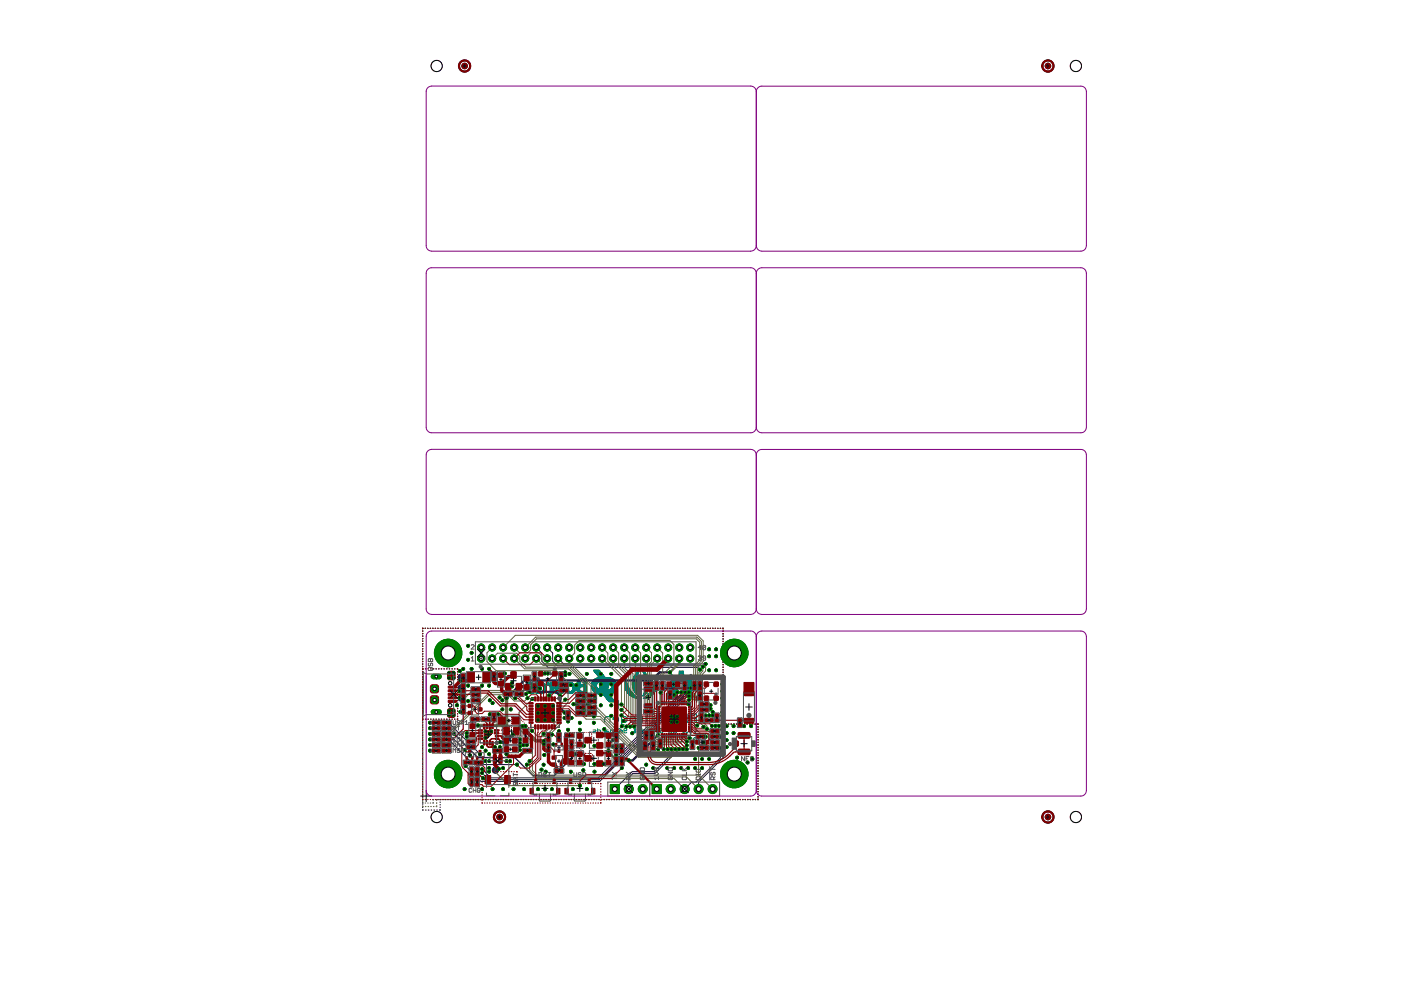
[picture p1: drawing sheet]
<svg xmlns="http://www.w3.org/2000/svg" width="297mm" height="210mm" viewBox="0 0 297 210" stroke-linecap="round" stroke-linejoin="round" font-family="sans-serif">
<g fill="none" stroke="#008080" stroke-width=".21">
<path d="M98.2 14h.6M98.5 13.7v.6M221.9 14h.6M222.2 13.7v.6M97.4 148h.7M97.4 145.8h.7M97.4 143.6h.7M97.8 143.2v.8M97.8 145.5v.7M97.8 147.7v.7M125.8 154.8h.4l.2 .1-.6 .3 .1 .2h.5M126.7 154.5v.9h.5l.1-.5-.1-.1h-.5"/>
<path d="M127.7 154.8l.4 .3M128.1 154.8v.6M128.9 154.8h-.3l-.1 .1v.5h.4l.2-.2-.2-.1h-.4M129.6 154.8h.3l.1 .1-.1 .5-.5-.2zM130.3 149.4h1.7M130.4 154.6l.1-.1h.5v.9h-.5l-.1-.2 .1-.3zM130.5 154.9h.5M131.1 148.5v1.7M131.3 155.1l.2-.2h.4l-.1 .5h-.3zM131.3 154.5l.6 .4M132.3 154.9h.4l.2-.1-.2-.3-.4 .1v.6l.1 .2 .5-.2M134.2 155.1l.3 .3 .3-.2-.3-.4 .1-.3 .2 .3-.6 .6"/>
<path d="M135.3 146.1h1.2M135.9 145.5v1.2M136.1 154.5v.9l.6-.2-.2-.4h-.4M137.7 155.1h-.6l.1-.3h.3l.2 .1-.2 .5h-.3M138.6 155.1h-.6l.2-.3h.3l.1 .1-.1 .5h-.3M139.1 156.4h-.6l.6 .9M139.4 157.3h.7M139.6 155.1h-.6l.1-.3h.3l.2 .1-.2 .5h-.3M139.9 154.6l.5-.1 .1 .3-.1 .1h-.3l-.2 .3 .2 .2 .4-.2M140.1 156.7l-.4-.3v.9M140.4 156.5l.1-.1 .5 .1v.7M140.4 156.5v.7l.1 .1 .5-.1"/>
<path d="M140.4 156.5l.6 .7M141.2 145.9h2.1M141.2 145.7h2.1M141.2 145.6h2.1M141.2 145.4h2.1M141.2 145.3h2.1M141.8 154.8v.8l.3 .1M141.8 145.1h1.6M142 156.5l-.2-.1-.4 .1 .6 .8h-.6M142 147.6h1.4M142 143.5h1M142.1 147.5h1.3"/>
<path d="M142.1 143.7h4.8M142.1 143.4h.7M142.1 147.8h.7M142.1 146h1.2M142.2 145h1.2M142.2 143.8h4.6M142.2 146.2h1.3M142.2 147.3h1.3M142.2 146.3h1.4M142.2 144.8h1.3M142.2 144h4.4M142.3 146.5h1.5"/>
<path d="M142.3 147.9h.3M142.3 147.2h1.3M142.3 144.7h1.3M142.3 156.4l.6 .9M142.3 146.6h1.6M142.3 144.1h4.2M142.3 143.2h.2M142.3 144.5h1.4M142.3 146.7h1.5M142.4 144.3h4M142.4 146.9h1.3M142.4 144.4h1.8"/>
<path d="M142.4 147h1.3M142.4 154.8v.4l-.1 .2h-.5M143.3 157l.1-.1h.5l-.2 .4h-.3zM143.3 156.4l.6 .5M143.4 154.5v.9l-.6-.2 .1-.4h.5M143.4 143.5h2.1M143.8 143.4h1.4M143.9 143.2l-.7 .3-.8-.5-.6 .5 .5 .8-.3 .7-.9 .2v.8l.9 .1 .3 .8-.5 .7 .6 .6 .7-.5 .3 .2 .6-1.4M143.9 143.2l.1-.9h.8l.2 .9M144 146.5a1.08 1.08 0 0 1-.4-1.7 1.08 1.08 0 0 1 1.7 0 1.08 1.08 0 0 1-.4 1.7M144 143.2h.9M144 143.1h.9"/>
<path d="M144 142.9h.9M144 142.8h.9M144 142.6h.8M144 142.5h.8M144.2 157.3h.6M144.7 144.4h1.8M144.7 155.4h.6M144.8 156.7l-.3-.3v.9M145 143.2l.7 .3 .8-.5 .6 .5-.6 .8 .3 .7M145.1 146.6h1.4M145.1 144.5h1.4M145.1 146.7h1.4"/>
<path d="M145.2 156.4l.6 .9M145.2 146.9h1.2M145.2 146.5h1.4M145.2 147h1.3M145.3 144.7h1.3M145.3 154.8l-.3-.3v.9M145.3 147.2h1.3M145.4 146.3h1.2M145.4 144.8h1.2M145.4 147.3h1.3M145.4 146.2h1.3M145.4 147.5h1.4"/>
<path d="M145.4 145h1.3M145.5 146h1.5M145.5 147.6h1.4M145.5 145.9h2M145.5 145.1h1.5M145.6 145.7h2M145.6 145.6h2M145.6 145.3h2M145.6 155.2l.2 .2zM145.6 145.4h2M145.7 145.4l-.5-.8h.2l-.9-.3-.8 .2-.4 .7v.8l.6 .6-.6 1.1-.3-.1-.6 .4-.4-.4 .4-.6-.3-1h-.9v-.8l.9-.1 .3-.8-.4-.9 .4-.2 .8 .4 .8-.3v-.9h.8l.1 .8h-.1l.9 .4 .9-.4 .4 .4-.6 .6 .3 .9 .9 .1v.8M145.7 145.4l-.3 .9-.3 .3 .4 1.1 .3-.1 .6 .4 .5-.4"/>
<path d="M145.8 143.5h1.1M146 147.8h.7M146.1 155.4h.6M146.1 143.4h.7M146.2 147.9h.4M146.4 143.2h.2M146.7 146.1l-.3 .8 .5 .7M146.7 154.8l-.3-.3v.9M146.7 156.5l-.1-.1-.5 .1 .6 .8h-.6M146.9 145l.8 .2v.8l-.8 .1-.3 .8 .4 .7-.5 .6-.7-.5-.3 .2-.6-1.4M147 148.2h1.5M147.1 154.8l.3 .6 .3-.6"/>
<path d="M147.1 156.5l.4-.1 .2 .1v.7M147.1 156.5v.7l.1 .1 .5-.1M147.1 156.5l.6 .7M147.6 145.8l-.9 .3M147.7 147.5v1.4M104.7 163.3h.7M105 162.9v.8M105.6 173.2h.6M105.9 172.9v.6M221.9 173.2h.6M222.2 172.9v.6"/>
</g>
<g fill="none" stroke="#008080" stroke-width=".25">
<path d="M128.2 153.1v-.8l.3-.3h.8v1.1M131.1 152.5h-1.1v-.2l.3-.3h.5l.3 .3v.5l-.3 .3h-.5M131.8 153.1h.8l.3-.3v-.5l-.3-.3h-.8v1.4l.3 .3h.3M133.9 152h.5l.3 .3v.5l-.3 .3h-.5l-.3-.3v-.5zM135.4 152h.3l.5 .5M136.2 152v1.1M136.9 152h.5M137.1 151.7v1.1l-.2 .3M138 153.1h.6M138.3 151.1v.3M138.6 152h-.3v1.1M139.3 151.4v1.7l1.1-1.7v1.7"/>
<path d="M142.9 151.4h1.1v1.7h-1.1M143.4 152.3h.6M145.8 151.4v1.7h-1.1M146.5 151.7l.3-.3h.8v1.7h-.8l-.3-.3v-.3l.3-.2-.3-.3zM146.8 152.3h.8"/>
</g>
<g fill="#008080" stroke="#008080" stroke-width=".21">
<path d="M136.4 148.1h.3z"/>
<path d="M135.1 148.1h.3z"/>
<path d="M136.4 148l.5 .1z"/>
<path d="M134.9 148l.4 .1z"/>
<path d="M136.5 148h.5z"/>
<path d="M134.8 148h.5z"/>
<path d="M136.5 148h.6z"/>
<path d="M134.7 148h.5z"/>
<path d="M136.6 147.9l.6 .1z"/>
<path d="M134.6 147.9l.6 .1z"/>
<path d="M136.6 147.9l.7 .1z"/>
<path d="M134.5 147.9l.6 .1z"/>
<path d="M136.7 147.9h.7z"/>
<path d="M134.4 147.9h.7z"/>
<path d="M136.7 147.8l.7 .1z"/>
<path d="M134.3 147.8l.8 .1z"/>
<path d="M136.7 147.8h.8z"/>
<path d="M134.3 147.8h.7z"/>
<path d="M136.8 147.8h.8z"/>
<path d="M134.2 147.8h.8z"/>
<path d="M136.8 147.7l.9 .1z"/>
<path d="M134.1 147.7l.8 .1z"/>
<path d="M136.9 147.7h.9z"/>
<path d="M134 147.7h.9z"/>
<path d="M134 147.7h.8z"/>
<path d="M137 147.6l.8 .1z"/>
<path d="M133.9 147.6l.9 .1z"/>
<path d="M137 147.6l.9 .1z"/>
<path d="M137 147.6h.9z"/>
<path d="M133.8 147.6h.9z"/>
<path d="M137.1 147.6h.9z"/>
<path d="M137.1 147.5l.9 .1z"/>
<path d="M133.8 147.5l.9 .1z"/>
<path d="M137.2 147.5h.9z"/>
<path d="M133.7 147.5h.9z"/>
<path d="M136.3 147.5h.1z"/>
<path d="M135.3 147.5h.1z"/>
<path d="M137.2 147.4l.9 .1z"/>
<path d="M136.4 147.4l.1 .1z"/>
<path d="M135.3 147.4l.1 .1z"/>
<path d="M133.6 147.4l1 .1z"/>
<path d="M137.2 147.4h1z"/>
<path d="M136.4 147.4h.1z"/>
<path d="M135.3 147.4h.1z"/>
<path d="M133.6 147.4h.9z"/>
<path d="M137.3 147.4h.9z"/>
<path d="M136.4 147.4h.2z"/>
<path d="M135.2 147.4h.2z"/>
<path d="M137.3 147.3l.9 .1z"/>
<path d="M136.4 147.3l.2 .1z"/>
<path d="M135.2 147.3l.2 .1z"/>
<path d="M133.5 147.3l1 .1z"/>
<path d="M137.4 147.3l.9 .1z"/>
<path d="M136.4 147.3l.3 .1z"/>
<path d="M135.1 147.3l.3 .1z"/>
<path d="M133.5 147.3l.9 .1z"/>
<path d="M137.4 147.3h.9z"/>
<path d="M136.4 147.3h.3z"/>
<path d="M135.1 147.3h.3z"/>
<path d="M133.5 147.3h.9z"/>
<path d="M136.5 147.3h.2z"/>
<path d="M135.1 147.3h.2z"/>
<path d="M133.4 147.3h1z"/>
<path d="M137.4 147.2l1 .1z"/>
<path d="M136.4 147.2l.3 .1z"/>
<path d="M135 147.2l.3 .1z"/>
<path d="M133.4 147.2l.9 .1z"/>
<path d="M137.5 147.2h.9z"/>
<path d="M136.4 147.2h.4z"/>
<path d="M135 147.2h.3z"/>
<path d="M133.4 147.2h.9z"/>
<path d="M136.5 147.2h.3z"/>
<path d="M133.3 147.2h1z"/>
<path d="M137.5 147.1l1 .1z"/>
<path d="M136.5 147.1l.3 .1z"/>
<path d="M135 147.1l.3 .1z"/>
<path d="M133.3 147.1l1 .1z"/>
<path d="M134.9 147.1l.4 .1z"/>
<path d="M137.6 147.1h.9z"/>
<path d="M136.5 147.1h.4z"/>
<path d="M134.9 147.1h.4z"/>
<path d="M133.2 147.1h1z"/>
<path d="M137.6 147l.9 .1z"/>
<path d="M136.5 147l.4 .1z"/>
<path d="M134.9 147l.4 .1z"/>
<path d="M133.2 147l1 .1z"/>
<path d="M137.6 147l1 .1z"/>
<path d="M134.8 147l.5 .1z"/>
<path d="M137.7 147h.9z"/>
<path d="M136.5 147h.5z"/>
<path d="M134.8 147h.5z"/>
<path d="M133.2 147h.9z"/>
<path d="M136.6 147h.4z"/>
<path d="M134.8 147h.4z"/>
<path d="M133.1 147h1z"/>
<path d="M137.7 146.9l1 .1z"/>
<path d="M136.6 146.9l.4 .1z"/>
<path d="M134.8 146.9l.4 .1z"/>
<path d="M133.1 146.9l1 .1z"/>
<path d="M137.7 146.9h1z"/>
<path d="M136.6 146.9h.4z"/>
<path d="M134.8 146.9h.4z"/>
<path d="M133.1 146.9h.9z"/>
<path d="M137.8 146.9h.9z"/>
<path d="M136.6 146.9h.5z"/>
<path d="M134.7 146.9h.5z"/>
<path d="M137.8 146.8l.9 .1z"/>
<path d="M136.6 146.8l.5 .1z"/>
<path d="M134.7 146.8l.5 .1z"/>
<path d="M133 146.8l1 .1z"/>
<path d="M133.1 146.8l.9 .1z"/>
<path d="M137.8 146.8h1z"/>
<path d="M136.6 146.8h.5z"/>
<path d="M134.7 146.8h.5z"/>
<path d="M133 146.8h.9z"/>
<path d="M137.8 146.7l1 .1z"/>
<path d="M136.6 146.7l.6 .1z"/>
<path d="M134.6 146.7l.6 .1z"/>
<path d="M133 146.7l.9 .1z"/>
<path d="M137.9 146.7l.9 .1z"/>
<path d="M134.6 146.7l.5 .1z"/>
<path d="M132.9 146.7l1 .1z"/>
<path d="M137.9 146.7h.9z"/>
<path d="M136.7 146.7h.5z"/>
<path d="M134.6 146.7h.5z"/>
<path d="M132.9 146.7h1z"/>
<path d="M137.9 146.7h1z"/>
<path d="M137.9 146.6l1 .1z"/>
<path d="M136.7 146.6l.5 .1z"/>
<path d="M134.6 146.6l.5 .1z"/>
<path d="M132.9 146.6l.9 .1z"/>
<path d="M138 146.6h.9z"/>
<path d="M136.7 146.6h.5z"/>
<path d="M134.6 146.6h.5z"/>
<path d="M132.9 146.6h.9z"/>
<path d="M136.7 146.6h.6z"/>
<path d="M134.5 146.6h.6z"/>
<path d="M138 146.5l.9 .1z"/>
<path d="M136.7 146.5l.6 .1z"/>
<path d="M134.5 146.5l.6 .1z"/>
<path d="M132.9 146.5l.9 .1z"/>
<path d="M138 146.5l1 .1z"/>
<path d="M132.8 146.5l1 .1z"/>
<path d="M138 146.5h1z"/>
<path d="M136.7 146.5h.6z"/>
<path d="M134.5 146.5h.6z"/>
<path d="M132.8 146.5h.9z"/>
<path d="M138.1 146.5h.9z"/>
<path d="M136.7 146.5h.7z"/>
<path d="M138.1 146.4l.9 .1z"/>
<path d="M136.7 146.4l.7 .1z"/>
<path d="M134.4 146.4l.7 .1z"/>
<path d="M132.8 146.4l.9 .1z"/>
<path d="M138.1 146.4h.9z"/>
<path d="M136.7 146.4h.7z"/>
<path d="M134.4 146.4h.7z"/>
<path d="M132.8 146.4h.9z"/>
<path d="M134.4 146.4h.6z"/>
<path d="M132.7 146.4h1z"/>
<path d="M138.2 146.3l.8 .1z"/>
<path d="M136.8 146.3l.6 .1z"/>
<path d="M134.4 146.3l.6 .1z"/>
<path d="M132.7 146.3l.9 .1z"/>
<path d="M138.2 146.3h.8z"/>
<path d="M136.7 146.3h.7z"/>
<path d="M134.4 146.3h.6z"/>
<path d="M132.7 146.3h.9z"/>
<path d="M138.2 146.3h.9z"/>
<path d="M136.8 146.3h.6z"/>
<path d="M138.2 146.2l.9 .1z"/>
<path d="M136.8 146.2l.7 .1z"/>
<path d="M134.3 146.2l.7 .1z"/>
<path d="M132.7 146.2l.9 .1z"/>
<path d="M138.3 146.2h.8z"/>
<path d="M136.8 146.2h.7z"/>
<path d="M134.3 146.2h.7z"/>
<path d="M132.7 146.2h.8z"/>
<path d="M138.3 146.1l.8 .1z"/>
<path d="M136.8 146.1l.7 .1z"/>
<path d="M134.3 146.1l.7 .1z"/>
<path d="M132.7 146.1l.8 .1z"/>
<path d="M138.3 146.1h.8z"/>
<path d="M136.8 146.1h.7z"/>
<path d="M134.3 146.1h.7z"/>
<path d="M132.6 146.1h.9z"/>
<path d="M138.3 146.1h.9z"/>
<path d="M138.3 146l.9 .1z"/>
<path d="M136.8 146l.7 .1z"/>
<path d="M134.2 146l.8 .1z"/>
<path d="M132.6 146l.9 .1z"/>
<path d="M138.3 146h.9z"/>
<path d="M136.8 146h.7z"/>
<path d="M134.2 146h.8z"/>
<path d="M132.6 146h.8z"/>
<path d="M138.4 146h.8z"/>
<path d="M138.4 145.9l.8 .1z"/>
<path d="M136.8 145.9l.8 .1z"/>
<path d="M134.2 145.9l.8 .1z"/>
<path d="M132.5 145.9l.9 .1z"/>
<path d="M138.4 145.9h.8z"/>
<path d="M136.8 145.9h.8z"/>
<path d="M134.2 145.9h.8z"/>
<path d="M132.6 145.9h.8z"/>
<path d="M134.2 145.9h.7z"/>
<path d="M132.5 145.9h.9z"/>
<path d="M138.5 145.8l.7 .1z"/>
<path d="M136.8 145.8l.8 .1z"/>
<path d="M134.2 145.8l.7 .1z"/>
<path d="M132.5 145.8l.8 .1z"/>
<path d="M138.5 145.8h.8z"/>
<path d="M136.9 145.8h.7z"/>
<path d="M134.2 145.8h.7z"/>
<path d="M132.5 145.8h.8z"/>
<path d="M138.5 145.7l.8 .1z"/>
<path d="M136.9 145.7l.7 .1z"/>
<path d="M134.2 145.7l.7 .1z"/>
<path d="M132.5 145.7l.8 .1z"/>
<path d="M138.5 145.7h.8z"/>
<path d="M136.9 145.7h.7z"/>
<path d="M134.2 145.7h.7z"/>
<path d="M132.5 145.7h.8z"/>
<path d="M138.6 145.6l.7 .1z"/>
<path d="M136.9 145.6l.7 .1z"/>
<path d="M134.1 145.6l.8 .1z"/>
<path d="M132.5 145.6l.7 .1z"/>
<path d="M138.6 145.6h.7z"/>
<path d="M136.9 145.6h.8z"/>
<path d="M134.1 145.6h.8z"/>
<path d="M132.5 145.6h.7z"/>
<path d="M136.9 145.6h.7z"/>
<path d="M138.6 145.5l.7 .1z"/>
<path d="M136.9 145.5l.7 .1z"/>
<path d="M134.1 145.5l.8 .1z"/>
<path d="M132.5 145.5l.7 .1z"/>
<path d="M138.6 145.5h.7z"/>
<path d="M136.9 145.5h.7z"/>
<path d="M134.1 145.5h.8z"/>
<path d="M132.5 145.5h.7z"/>
<path d="M136.9 145.5h.8z"/>
<path d="M132.4 145.5h.8z"/>
<path d="M138.6 145.4l.7 .1z"/>
<path d="M136.9 145.4l.8 .1z"/>
<path d="M134.1 145.4l.8 .1z"/>
<path d="M132.4 145.4l.7 .1z"/>
<path d="M138.7 145.4h.6z"/>
<path d="M136.9 145.4h.8z"/>
<path d="M134.1 145.4h.8z"/>
<path d="M132.4 145.4h.7z"/>
<path d="M138.7 145.3l.6 .1z"/>
<path d="M136.9 145.3l.8 .1z"/>
<path d="M134.1 145.3l.8 .1z"/>
<path d="M132.4 145.3l.7 .1z"/>
<path d="M138.7 145.3h.6z"/>
<path d="M136.9 145.3h.8z"/>
<path d="M134.1 145.3h.8z"/>
<path d="M132.4 145.3h.7z"/>
<path d="M138.7 145.2l.7 .1z"/>
<path d="M136.9 145.2l.8 .1z"/>
<path d="M134.1 145.2l.8 .1z"/>
<path d="M132.4 145.2l.7 .1z"/>
<path d="M138.7 145.2h.7z"/>
<path d="M136.9 145.2h.8z"/>
<path d="M134.1 145.2h.8z"/>
<path d="M132.4 145.2h.7z"/>
<path d="M138.7 145.2h.6z"/>
<path d="M138.7 145.1l.6 .1z"/>
<path d="M136.9 145.1l.8 .1z"/>
<path d="M134.1 145.1l.8 .1z"/>
<path d="M132.4 145.1l.6 .1z"/>
<path d="M138.8 145.1h.5z"/>
<path d="M136.9 145.1h.8z"/>
<path d="M134.1 145.1h.8z"/>
<path d="M132.4 145.1h.6z"/>
<path d="M138.8 145.1h.6z"/>
<path d="M138.8 145l.5 .1z"/>
<path d="M136.9 145l.8 .1z"/>
<path d="M134.1 145l.8 .1z"/>
<path d="M132.4 145l.6 .1z"/>
<path d="M138.8 145l.6 .1z"/>
<path d="M138.8 145h.6z"/>
<path d="M136.9 145h.8z"/>
<path d="M134.1 145h.8z"/>
<path d="M132.4 145h.6z"/>
<path d="M138.8 144.9l.6 .1z"/>
<path d="M136.9 144.9l.8 .1z"/>
<path d="M134.1 144.9l.8 .1z"/>
<path d="M132.4 144.9l.6 .1z"/>
<path d="M138.8 144.9h.6z"/>
<path d="M136.9 144.9h.8z"/>
<path d="M134.1 144.9h.8z"/>
<path d="M132.4 144.9h.6z"/>
<path d="M138.8 144.9h.5z"/>
<path d="M138.8 144.8l.6 .1z"/>
<path d="M136.9 144.8l.8 .1z"/>
<path d="M134.1 144.8l.8 .1z"/>
<path d="M132.4 144.8l.5 .1z"/>
<path d="M138.9 144.8h.5z"/>
<path d="M136.9 144.8h.8z"/>
<path d="M134.1 144.8h.8z"/>
<path d="M132.4 144.8h.5z"/>
<path d="M138.9 144.8h.4z"/>
<path d="M138.9 144.7l.4 .1z"/>
<path d="M136.9 144.7l.8 .1z"/>
<path d="M134.1 144.7l.8 .1z"/>
<path d="M132.4 144.7l.5 .1z"/>
<path d="M138.9 144.7h.4z"/>
<path d="M136.9 144.7h.8z"/>
<path d="M134.1 144.7h.8z"/>
<path d="M132.4 144.7h.5z"/>
<path d="M132.4 144.7h.4z"/>
<path d="M138.9 144.6l.5 .1z"/>
<path d="M136.9 144.6l.8 .1z"/>
<path d="M134.1 144.6l.8 .1z"/>
<path d="M132.4 144.6l.4 .1z"/>
<path d="M138.9 144.6h.5z"/>
<path d="M136.9 144.6h.8z"/>
<path d="M134.1 144.6h.8z"/>
<path d="M132.4 144.6h.4z"/>
<path d="M138.9 144.5l.5 .1z"/>
<path d="M136.9 144.5l.8 .1z"/>
<path d="M134.1 144.5l.8 .1z"/>
<path d="M132.4 144.5l.4 .1z"/>
<path d="M139 144.5h.3z"/>
<path d="M136.9 144.5h.8z"/>
<path d="M134.1 144.5h.8z"/>
<path d="M132.4 144.5h.4z"/>
<path d="M139 144.4l.3 .1z"/>
<path d="M136.9 144.4l.8 .1z"/>
<path d="M134.1 144.4l.8 .1z"/>
<path d="M132.4 144.4l.4 .1z"/>
<path d="M139 144.4h.3z"/>
<path d="M136.9 144.4h.8z"/>
<path d="M134.1 144.4h.8z"/>
<path d="M132.5 144.4h.3z"/>
<path d="M136.9 144.4h.7z"/>
<path d="M139 144.3l.3 .1z"/>
<path d="M136.9 144.3l.7 .1z"/>
<path d="M134.1 144.3l.8 .1z"/>
<path d="M132.5 144.3l.3 .1z"/>
<path d="M139 144.3h.3z"/>
<path d="M136.9 144.3h.8z"/>
<path d="M134.1 144.3h.8z"/>
<path d="M132.5 144.3h.3z"/>
<path d="M139 144.2l.3 .1z"/>
<path d="M136.9 144.2l.7 .1z"/>
<path d="M134.1 144.2l.8 .1z"/>
<path d="M132.5 144.2l.3 .1z"/>
<path d="M139 144.2h.3z"/>
<path d="M136.9 144.2h.7z"/>
<path d="M134.2 144.2h.7z"/>
<path d="M132.5 144.2h.3z"/>
<path d="M139 144.1l.3 .1z"/>
<path d="M136.9 144.1l.7 .1z"/>
<path d="M134.2 144.1l.7 .1z"/>
<path d="M132.5 144.1l.3 .1z"/>
<path d="M139 144.1h.3z"/>
<path d="M136.9 144.1h.7z"/>
<path d="M134.2 144.1h.7z"/>
<path d="M132.5 144.1h.2z"/>
<path d="M139.1 144.1h.1z"/>
<path d="M136.8 144.1h.8z"/>
<path d="M139.1 144l.1 .1z"/>
<path d="M136.8 144l.8 .1z"/>
<path d="M134.2 144l.7 .1z"/>
<path d="M132.5 144l.2 .1z"/>
<path d="M139.1 144h.1z"/>
<path d="M136.8 144h.8z"/>
<path d="M134.2 144h.8z"/>
<path d="M132.5 144h.2z"/>
<path d="M132.6 144h.1z"/>
<path d="M139.1 143.9l.1 .1z"/>
<path d="M136.8 143.9l.8 .1z"/>
<path d="M134.2 143.9l.8 .1z"/>
<path d="M132.6 143.9l.1 .1z"/>
<path d="M136.8 143.9l.7 .1z"/>
<path d="M139.1 143.9h.1z"/>
<path d="M136.8 143.9h.7z"/>
<path d="M134.2 143.9h.8z"/>
<path d="M132.6 143.9h.1z"/>
<path d="M139 143.8l.2 .1z"/>
<path d="M136.8 143.8l.7 .1z"/>
<path d="M134.2 143.8l.8 .1z"/>
<path d="M132.6 143.8l.1 .1z"/>
<path d="M134.3 143.8l.7 .1z"/>
<path d="M136.8 143.8h.7z"/>
<path d="M134.3 143.8h.7z"/>
<path d="M136.8 143.7l.7 .1z"/>
<path d="M134.3 143.7l.7 .1z"/>
<path d="M136.8 143.7h.7z"/>
<path d="M134.3 143.7h.7z"/>
<path d="M136.8 143.6l.7 .1z"/>
<path d="M134.3 143.6l.7 .1z"/>
<path d="M136.7 143.6l.7 .1z"/>
<path d="M136.7 143.6h.7z"/>
<path d="M134.4 143.6h.6z"/>
<path d="M136.8 143.6h.6z"/>
<path d="M136.8 143.5l.6 .1z"/>
<path d="M134.4 143.5l.6 .1z"/>
<path d="M136.7 143.5h.7z"/>
<path d="M134.4 143.5h.6z"/>
<path d="M134.4 143.5h.7z"/>
<path d="M136.7 143.4l.7 .1z"/>
<path d="M134.4 143.4l.7 .1z"/>
<path d="M136.7 143.4h.7z"/>
<path d="M134.5 143.4h.6z"/>
<path d="M136.7 143.4h.6z"/>
<path d="M136.7 143.3l.6 .1z"/>
<path d="M134.5 143.3l.6 .1z"/>
<path d="M136.7 143.3h.6z"/>
<path d="M134.5 143.3h.6z"/>
<path d="M136.7 143.3h.5z"/>
<path d="M134.6 143.3h.5z"/>
<path d="M136.7 143.2l.5 .1z"/>
<path d="M134.6 143.2l.5 .1z"/>
<path d="M136.7 143.2h.5z"/>
<path d="M134.6 143.2h.5z"/>
<path d="M136.6 143.2h.6z"/>
<path d="M136.6 143.1l.6 .1z"/>
<path d="M134.6 143.1l.6 .1z"/>
<path d="M136.6 143.1h.5z"/>
<path d="M134.7 143.1h.5z"/>
<path d="M136.6 143l.5 .1z"/>
<path d="M134.7 143l.5 .1z"/>
<path d="M136.6 143h.4z"/>
<path d="M134.7 143h.5z"/>
<path d="M134.8 143h.4z"/>
<path d="M136.5 142.9l.5 .1z"/>
<path d="M134.8 142.9l.4 .1z"/>
<path d="M136.5 142.9h.5z"/>
<path d="M134.8 142.9h.5z"/>
<path d="M136.5 142.9h.4z"/>
<path d="M136.5 142.8l.4 .1z"/>
<path d="M134.8 142.8l.5 .1z"/>
<path d="M134.9 142.8l.4 .1z"/>
<path d="M136.5 142.8h.4z"/>
<path d="M134.9 142.8h.4z"/>
<path d="M136.5 142.7l.4 .1z"/>
<path d="M134.9 142.7l.4 .1z"/>
<path d="M136.5 142.7l.3 .1z"/>
<path d="M135 142.7l.3 .1z"/>
<path d="M136.5 142.7h.3z"/>
<path d="M135 142.7h.3z"/>
<path d="M136.4 142.7h.4z"/>
<path d="M135 142.7h.4z"/>
<path d="M136.4 142.6l.4 .1z"/>
<path d="M135 142.6l.3 .1z"/>
<path d="M136.4 142.6h.3z"/>
<path d="M135.1 142.6h.3z"/>
<path d="M136.4 142.5l.2 .1z"/>
<path d="M135.2 142.5l.2 .1z"/>
<path d="M136.4 142.5h.2z"/>
<path d="M135.2 142.5h.2z"/>
<path d="M136.4 142.5h.1z"/>
<path d="M135.3 142.5h.1z"/>
<path d="M136.3 142.4l.2 .1z"/>
<path d="M135.3 142.4l.1 .1z"/>
<path d="M136.3 142.4h.1z"/>
<path d="M135.3 142.4h.2z"/>
<path d="M129.2 148.8h1.1z"/>
<path d="M129.1 148.7l1.2 .1z"/>
<path d="M129.1 148.7h1.2z"/>
<path d="M129 148.6l1.3 .1z"/>
<path d="M129 148.6h1.2z"/>
<path d="M129 148.5l1.2 .1z"/>
<path d="M128.9 148.5h1.3z"/>
<path d="M128.9 148.5h1.2z"/>
<path d="M128.9 148.4l1.2 .1z"/>
<path d="M128.9 148.4h1.2z"/>
<path d="M128.8 148.4h1.3z"/>
<path d="M128.8 148.4h1.2z"/>
<path d="M128.8 148.3l1.2 .1z"/>
<path d="M128.8 148.3h1.2z"/>
<path d="M128.7 148.3h1.3z"/>
<path d="M128.7 148.2l1.2 .1z"/>
<path d="M128.7 148.2h1.2z"/>
<path d="M128.7 148.1l1.2 .1z"/>
<path d="M128.6 148.1h1.2z"/>
<path d="M128.6 148l1.2 .1z"/>
<path d="M128.5 148h1.3z"/>
<path d="M128.5 148h1.2z"/>
<path d="M128.5 147.9l1.2 .1z"/>
<path d="M128.4 147.9h1.2z"/>
<path d="M128.4 147.8l1.2 .1z"/>
<path d="M128.4 147.8h1.2z"/>
<path d="M128.3 147.8h1.3z"/>
<path d="M128.3 147.7l1.2 .1z"/>
<path d="M128.3 147.7h1.2z"/>
<path d="M128.2 147.6l1.3 .1z"/>
<path d="M128.2 147.6h1.2z"/>
<path d="M128.1 147.5l1.3 .1z"/>
<path d="M128.1 147.5h1.2z"/>
<path d="M128.1 147.4l1.2 .1z"/>
<path d="M128.1 147.4h1.2z"/>
<path d="M128 147.4h1.2z"/>
<path d="M128 147.3l1.2 .1z"/>
<path d="M128 147.3h1.2z"/>
<path d="M127.9 147.3h1.3z"/>
<path d="M127.9 147.2l1.2 .1z"/>
<path d="M127.9 147.2h1.2z"/>
<path d="M127.8 147.2h1.3z"/>
<path d="M127.9 147.1l1.4 .1z"/>
<path d="M127.8 147.1l1.6 .1z"/>
<path d="M126.9 147.1l.6 .1z"/>
<path d="M127.8 147.1h1.8z"/>
<path d="M126.7 147.1h.9z"/>
<path d="M127.8 147l1.9 .1z"/>
<path d="M126.6 147l1 .1z"/>
<path d="M127.8 147l2 .1z"/>
<path d="M126.5 147l1.1 .1z"/>
<path d="M120.8 147l.2 .1z"/>
<path d="M118.8 147l.1 .1z"/>
<path d="M114.8 147l.2 .1z"/>
<path d="M127.7 147h2.1z"/>
<path d="M126.4 147h1.2z"/>
<path d="M123.4 147h.7z"/>
<path d="M120.6 147h.6z"/>
<path d="M118.6 147h.5z"/>
<path d="M114.6 147h.5z"/>
<path d="M112.3 147h.6z"/>
<path d="M127.7 147h2.2z"/>
<path d="M126.4 147h1.1z"/>
<path d="M123.1 147h1.3z"/>
<path d="M120.5 147h.8z"/>
<path d="M118.5 147h.7z"/>
<path d="M117.7 147h.5z"/>
<path d="M116.6 147h.6z"/>
<path d="M114.6 147h.6z"/>
<path d="M113.6 147h.6z"/>
<path d="M112.2 147h.9z"/>
<path d="M127.7 146.9l2.3 .1z"/>
<path d="M126.3 146.9l1.2 .1z"/>
<path d="M123 146.9l1.4 .1z"/>
<path d="M120.5 146.9l.9 .1z"/>
<path d="M118.5 146.9l.7 .1z"/>
<path d="M117.7 146.9l.5 .1z"/>
<path d="M116.7 146.9l.5 .1z"/>
<path d="M114.5 146.9l.8 .1z"/>
<path d="M113.6 146.9l.6 .1z"/>
<path d="M112.1 146.9l1 .1z"/>
<path d="M127.7 146.9h2.3z"/>
<path d="M126.3 146.9h1.2z"/>
<path d="M122.9 146.9h1.5z"/>
<path d="M120.4 146.9h1.1z"/>
<path d="M118.4 146.9h.9z"/>
<path d="M117.7 146.9h.5z"/>
<path d="M116.7 146.9h.5z"/>
<path d="M114.4 146.9h.9z"/>
<path d="M113.6 146.9h.6z"/>
<path d="M112.1 146.9h1.1z"/>
<path d="M127.7 146.9h2.4z"/>
<path d="M126.2 146.9h1.3z"/>
<path d="M122.8 146.9h1.6z"/>
<path d="M120.3 146.9h1.2z"/>
<path d="M114.4 146.9h1z"/>
<path d="M112 146.9h1.3z"/>
<path d="M127.7 146.8l2.4 .1z"/>
<path d="M126.2 146.8l1.3 .1z"/>
<path d="M122.8 146.8l1.6 .1z"/>
<path d="M120.3 146.8l1.2 .1z"/>
<path d="M118.3 146.8l1 .1z"/>
<path d="M117.7 146.8l.5 .1z"/>
<path d="M116.7 146.8l.5 .1z"/>
<path d="M114.3 146.8l1.1 .1z"/>
<path d="M113.6 146.8l.6 .1z"/>
<path d="M112 146.8l1.3 .1z"/>
<path d="M127.6 146.8l2.6 .1z"/>
<path d="M126.1 146.8l1.3 .1z"/>
<path d="M122.7 146.8l1.7 .1z"/>
<path d="M120.2 146.8l1.4 .1z"/>
<path d="M118.3 146.8l1.1 .1z"/>
<path d="M114.3 146.8l1.2 .1z"/>
<path d="M127.6 146.8h2.6z"/>
<path d="M126.1 146.8h1.3z"/>
<path d="M122.7 146.8h1.7z"/>
<path d="M120.2 146.8h1.4z"/>
<path d="M118.3 146.8h1.1z"/>
<path d="M117.7 146.8h.5z"/>
<path d="M116.7 146.8h.5z"/>
<path d="M114.3 146.8h1.2z"/>
<path d="M113.6 146.8h.6z"/>
<path d="M111.9 146.8h1.4z"/>
<path d="M127.6 146.7l2.7 .1z"/>
<path d="M126 146.7l1.4 .1z"/>
<path d="M122.6 146.7l1.8 .1z"/>
<path d="M120.1 146.7l1.6 .1z"/>
<path d="M117.7 146.7l1.7 .1z"/>
<path d="M116.7 146.7l.5 .1z"/>
<path d="M114.3 146.7l1.2 .1z"/>
<path d="M113.6 146.7l.6 .1z"/>
<path d="M111.9 146.7l1.3 .1z"/>
<path d="M117.7 146.7l1.8 .1z"/>
<path d="M114.2 146.7l1.3 .1z"/>
<path d="M111.9 146.7l1.4 .1z"/>
<path d="M127.5 146.7h2.8z"/>
<path d="M126 146.7h1.4z"/>
<path d="M122.6 146.7h1.8z"/>
<path d="M120.1 146.7h1.6z"/>
<path d="M117.7 146.7h1.8z"/>
<path d="M116.7 146.7h.5z"/>
<path d="M114.2 146.7h1.4z"/>
<path d="M113.6 146.7h.6z"/>
<path d="M111.8 146.7h1.5z"/>
<path d="M122.5 146.7h1.9z"/>
<path d="M120.1 146.7h1.7z"/>
<path d="M113.6 146.7h2z"/>
<path d="M111.8 146.7h1.4z"/>
<path d="M127.5 146.6l2.9 .1z"/>
<path d="M125.9 146.6l1.4 .1z"/>
<path d="M122.5 146.6l1.9 .1z"/>
<path d="M120 146.6l1.8 .1z"/>
<path d="M117.7 146.6l1.8 .1z"/>
<path d="M116.7 146.6l.5 .1z"/>
<path d="M113.6 146.6l2 .1z"/>
<path d="M111.8 146.6l1.4 .1z"/>
<path d="M127.5 146.6h2.9z"/>
<path d="M125.9 146.6h1.4z"/>
<path d="M122.5 146.6h1.9z"/>
<path d="M121 146.6h.8z"/>
<path d="M120 146.6h.8z"/>
<path d="M118.8 146.6h.7z"/>
<path d="M117.7 146.6h.9z"/>
<path d="M116.7 146.6h.5z"/>
<path d="M113.6 146.6h2.1z"/>
<path d="M112.8 146.6h.4z"/>
<path d="M111.8 146.6h.7z"/>
<path d="M123.7 146.6h.7z"/>
<path d="M122.4 146.6h1z"/>
<path d="M121.1 146.6h.7z"/>
<path d="M120 146.6h.7z"/>
<path d="M118.9 146.6h.6z"/>
<path d="M117.7 146.6h.8z"/>
<path d="M112.9 146.6h.3z"/>
<path d="M111.8 146.6h.6z"/>
<path d="M127.5 146.5l3 .1z"/>
<path d="M125.8 146.5l1.5 .1z"/>
<path d="M123.8 146.5l.6 .1z"/>
<path d="M122.4 146.5l.9 .1z"/>
<path d="M121.2 146.5l.6 .1z"/>
<path d="M120 146.5l.6 .1z"/>
<path d="M118.9 146.5l.6 .1z"/>
<path d="M117.7 146.5l.7 .1z"/>
<path d="M116.7 146.5l.5 .1z"/>
<path d="M114.9 146.5l.8 .1z"/>
<path d="M113.6 146.5l1 .1z"/>
<path d="M113 146.5l.2 .1z"/>
<path d="M111.8 146.5l.5 .1z"/>
<path d="M127.4 146.5l3.1 .1z"/>
<path d="M122.4 146.5l.8 .1z"/>
<path d="M121.2 146.5l.7 .1z"/>
<path d="M118.9 146.5l.7 .1z"/>
<path d="M115 146.5l.7 .1z"/>
<path d="M113.6 146.5l.9 .1z"/>
<path d="M113.1 146.5l.1 .1z"/>
<path d="M111.7 146.5l.6 .1z"/>
<path d="M127.4 146.5h3.1z"/>
<path d="M125.8 146.5h1.5z"/>
<path d="M123.8 146.5h.6z"/>
<path d="M122.4 146.5h.7z"/>
<path d="M121.2 146.5h.7z"/>
<path d="M120 146.5h.6z"/>
<path d="M119 146.5h.6z"/>
<path d="M117.7 146.5h.7z"/>
<path d="M116.7 146.5h.5z"/>
<path d="M115 146.5h.7z"/>
<path d="M113.6 146.5h.8z"/>
<path d="M111.7 146.5h.6z"/>
<path d="M121.3 146.5h.6z"/>
<path d="M119.9 146.5h.7z"/>
<path d="M117.7 146.5h.6z"/>
<path d="M127.4 146.4l3.2 .1z"/>
<path d="M125.8 146.4l1.4 .1z"/>
<path d="M123.8 146.4l.6 .1z"/>
<path d="M122.3 146.4l.7 .1z"/>
<path d="M121.3 146.4l.6 .1z"/>
<path d="M119.9 146.4l.6 .1z"/>
<path d="M119 146.4l.5 .1z"/>
<path d="M117.7 146.4l.6 .1z"/>
<path d="M116.7 146.4l.5 .1z"/>
<path d="M115.1 146.4l.6 .1z"/>
<path d="M113.6 146.4l.8 .1z"/>
<path d="M111.7 146.4l.6 .1z"/>
<path d="M127.4 146.4h3.2z"/>
<path d="M125.7 146.4h1.5z"/>
<path d="M123.8 146.4h.6z"/>
<path d="M122.3 146.4h.7z"/>
<path d="M121.3 146.4h.6z"/>
<path d="M119.9 146.4h.6z"/>
<path d="M119 146.4h.5z"/>
<path d="M117.7 146.4h.6z"/>
<path d="M116.7 146.4h.5z"/>
<path d="M115.1 146.4h.6z"/>
<path d="M113.7 146.4h.6z"/>
<path d="M111.7 146.4h.6z"/>
<path d="M115.1 146.4h.7z"/>
<path d="M127.4 146.3l3.2 .1z"/>
<path d="M125.7 146.3l1.5 .1z"/>
<path d="M123.8 146.3l.6 .1z"/>
<path d="M122.3 146.3l.6 .1z"/>
<path d="M121.3 146.3l.7 .1z"/>
<path d="M119.8 146.3l.7 .1z"/>
<path d="M119 146.3l.5 .1z"/>
<path d="M117.7 146.3l.6 .1z"/>
<path d="M116.7 146.3l.5 .1z"/>
<path d="M115.1 146.3l.7 .1z"/>
<path d="M113.7 146.3l.6 .1z"/>
<path d="M111.7 146.3l.6 .1z"/>
<path d="M127.4 146.3h3.2z"/>
<path d="M125.7 146.3h1.5z"/>
<path d="M123.8 146.3h.6z"/>
<path d="M122.3 146.3h.6z"/>
<path d="M121.4 146.3h.6z"/>
<path d="M119.9 146.3h.6z"/>
<path d="M119 146.3h.5z"/>
<path d="M117.7 146.3h.6z"/>
<path d="M116.7 146.3h.5z"/>
<path d="M115.2 146.3h.6z"/>
<path d="M113.7 146.3h.6z"/>
<path d="M111.7 146.3h.6z"/>
<path d="M127.3 146.3h3.3z"/>
<path d="M125.6 146.3h1.6z"/>
<path d="M127.3 146.2l3.3 .1z"/>
<path d="M125.6 146.2l1.6 .1z"/>
<path d="M123.8 146.2l.6 .1z"/>
<path d="M122.3 146.2l.6 .1z"/>
<path d="M121.4 146.2l.6 .1z"/>
<path d="M119.8 146.2l.6 .1z"/>
<path d="M119 146.2l.5 .1z"/>
<path d="M117.7 146.2l.6 .1z"/>
<path d="M116.7 146.2l.5 .1z"/>
<path d="M115.2 146.2l.6 .1z"/>
<path d="M113.7 146.2l.6 .1z"/>
<path d="M111.7 146.2l.6 .1z"/>
<path d="M127.3 146.2l3.4 .1z"/>
<path d="M113.7 146.2l.5 .1z"/>
<path d="M129.2 146.2h1.5z"/>
<path d="M127.3 146.2h1.5z"/>
<path d="M125.6 146.2h1.5z"/>
<path d="M123.8 146.2h.6z"/>
<path d="M122.3 146.2h.6z"/>
<path d="M121.4 146.2h.6z"/>
<path d="M119.8 146.2h.6z"/>
<path d="M119 146.2h.5z"/>
<path d="M117.7 146.2h.6z"/>
<path d="M116.7 146.2h.5z"/>
<path d="M115.2 146.2h.6z"/>
<path d="M113.7 146.2h.5z"/>
<path d="M111.7 146.2h.6z"/>
<path d="M129.3 146.2h1.4z"/>
<path d="M127.3 146.2h1.4z"/>
<path d="M111.7 146.2h.7z"/>
<path d="M129.3 146.1l1.4 .1z"/>
<path d="M127.3 146.1l1.4 .1z"/>
<path d="M125.6 146.1l1.5 .1z"/>
<path d="M123.8 146.1l.6 .1z"/>
<path d="M122.3 146.1l.6 .1z"/>
<path d="M121.4 146.1l.6 .1z"/>
<path d="M119.8 146.1l.6 .1z"/>
<path d="M119 146.1l.5 .1z"/>
<path d="M117.7 146.1l.6 .1z"/>
<path d="M116.7 146.1l.5 .1z"/>
<path d="M115.2 146.1l.6 .1z"/>
<path d="M113.7 146.1l.5 .1z"/>
<path d="M111.7 146.1l.8 .1z"/>
<path d="M129.4 146.1h1.3z"/>
<path d="M127.3 146.1h1.3z"/>
<path d="M125.5 146.1h1.6z"/>
<path d="M123.8 146.1h.6z"/>
<path d="M122.3 146.1h.6z"/>
<path d="M121.4 146.1h.6z"/>
<path d="M119.8 146.1h.6z"/>
<path d="M118.9 146.1h.6z"/>
<path d="M117.7 146.1h.6z"/>
<path d="M116.7 146.1h.5z"/>
<path d="M115.2 146.1h.6z"/>
<path d="M113.7 146.1h.5z"/>
<path d="M111.8 146.1h.7z"/>
<path d="M125.5 146.1h1.5z"/>
<path d="M111.8 146.1h.8z"/>
<path d="M129.5 146l1.2 .1z"/>
<path d="M127.3 146l1.2 .1z"/>
<path d="M125.5 146l1.4 .1z"/>
<path d="M123.8 146l.6 .1z"/>
<path d="M122.3 146l.6 .1z"/>
<path d="M121.4 146l.6 .1z"/>
<path d="M119.8 146l.6 .1z"/>
<path d="M118.9 146l.6 .1z"/>
<path d="M117.7 146l.6 .1z"/>
<path d="M116.7 146l.5 .1z"/>
<path d="M115.3 146l.5 .1z"/>
<path d="M113.7 146l.5 .1z"/>
<path d="M111.8 146l.8 .1z"/>
<path d="M129.5 146h1.2z"/>
<path d="M127.3 146h1.2z"/>
<path d="M125.5 146h1.3z"/>
<path d="M123.8 146h.6z"/>
<path d="M122.3 146h.6z"/>
<path d="M121.4 146h.6z"/>
<path d="M119.8 146h.6z"/>
<path d="M118.9 146h.6z"/>
<path d="M117.7 146h.6z"/>
<path d="M116.7 146h.5z"/>
<path d="M115.3 146h.5z"/>
<path d="M113.7 146h.5z"/>
<path d="M111.8 146h.9z"/>
<path d="M129.5 146h1.3z"/>
<path d="M128.7 146h.1z"/>
<path d="M121.5 146h.5z"/>
<path d="M118.8 146h.7z"/>
<path d="M111.8 146h1z"/>
<path d="M129.6 145.9l1.2 .1z"/>
<path d="M128.7 145.9l.2 .1z"/>
<path d="M127.3 145.9l1.1 .1z"/>
<path d="M125.5 145.9l1.2 .1z"/>
<path d="M123.8 145.9l.6 .1z"/>
<path d="M122.3 145.9l.6 .1z"/>
<path d="M121.5 145.9l.5 .1z"/>
<path d="M119.8 145.9l.6 .1z"/>
<path d="M118.7 145.9l.7 .1z"/>
<path d="M117.7 145.9l.6 .1z"/>
<path d="M116.7 145.9l.5 .1z"/>
<path d="M115.3 145.9l.5 .1z"/>
<path d="M113.7 145.9l.5 .1z"/>
<path d="M111.8 145.9l1.1 .1z"/>
<path d="M129.6 145.9l1.1 .1z"/>
<path d="M128.6 145.9l.3 .1z"/>
<path d="M127.2 145.9l1.2 .1z"/>
<path d="M118.6 145.9l.8 .1z"/>
<path d="M111.9 145.9l1 .1z"/>
<path d="M129.6 145.9h1.1z"/>
<path d="M128.6 145.9h.3z"/>
<path d="M127.2 145.9h1.2z"/>
<path d="M125.5 145.9h1.2z"/>
<path d="M123.8 145.9h.6z"/>
<path d="M122.3 145.9h.6z"/>
<path d="M121.5 145.9h.5z"/>
<path d="M119.8 145.9h.6z"/>
<path d="M118.4 145.9h1z"/>
<path d="M117.7 145.9h.6z"/>
<path d="M116.7 145.9h.5z"/>
<path d="M115.3 145.9h.5z"/>
<path d="M113.7 145.9h.5z"/>
<path d="M111.9 145.9h1z"/>
<path d="M129.6 145.9h1.2z"/>
<path d="M117.7 145.9h1.7z"/>
<path d="M111.9 145.9h1.1z"/>
<path d="M129.7 145.8l1.1 .1z"/>
<path d="M128.5 145.8l.4 .1z"/>
<path d="M127.2 145.8l1.2 .1z"/>
<path d="M125.5 145.8l1.1 .1z"/>
<path d="M123.8 145.8l.6 .1z"/>
<path d="M122.3 145.8l.6 .1z"/>
<path d="M121.5 145.8l.5 .1z"/>
<path d="M119.8 145.8l.6 .1z"/>
<path d="M117.7 145.8l1.7 .1z"/>
<path d="M116.7 145.8l.5 .1z"/>
<path d="M115.3 145.8l.5 .1z"/>
<path d="M113.7 145.8l.5 .1z"/>
<path d="M112 145.8l1.1 .1z"/>
<path d="M129.6 145.8h1.2z"/>
<path d="M128.5 145.8h.4z"/>
<path d="M127.2 145.8h1.2z"/>
<path d="M125.5 145.8h1.1z"/>
<path d="M123.8 145.8h.6z"/>
<path d="M122.3 145.8h.7z"/>
<path d="M121.5 145.8h.5z"/>
<path d="M119.8 145.8h.6z"/>
<path d="M117.7 145.8h1.6z"/>
<path d="M116.7 145.8h.5z"/>
<path d="M115.3 145.8h.5z"/>
<path d="M113.7 145.8h.5z"/>
<path d="M112 145.8h1.1z"/>
<path d="M129.7 145.8h1.1z"/>
<path d="M127.2 145.8h1.1z"/>
<path d="M117.7 145.8h1.5z"/>
<path d="M112.1 145.8h1z"/>
<path d="M129.7 145.7l1.1 .1z"/>
<path d="M128.5 145.7l.4 .1z"/>
<path d="M127.2 145.7l1.1 .1z"/>
<path d="M125.5 145.7l1.1 .1z"/>
<path d="M123.8 145.7l.6 .1z"/>
<path d="M122.4 145.7l.6 .1z"/>
<path d="M121.4 145.7l.6 .1z"/>
<path d="M119.8 145.7l.6 .1z"/>
<path d="M117.7 145.7l1.5 .1z"/>
<path d="M116.7 145.7l.5 .1z"/>
<path d="M115.3 145.7l.5 .1z"/>
<path d="M113.7 145.7l.5 .1z"/>
<path d="M112.2 145.7l.9 .1z"/>
<path d="M129.7 145.7h1.1z"/>
<path d="M128.4 145.7h.5z"/>
<path d="M127.2 145.7h1.1z"/>
<path d="M125.4 145.7h1.1z"/>
<path d="M123.8 145.7h.6z"/>
<path d="M122.4 145.7h.7z"/>
<path d="M121.4 145.7h.6z"/>
<path d="M119.8 145.7h.6z"/>
<path d="M117.7 145.7h1.4z"/>
<path d="M116.6 145.7h.6z"/>
<path d="M115.2 145.7h.6z"/>
<path d="M113.7 145.7h.5z"/>
<path d="M112.2 145.7h1z"/>
<path d="M129.7 145.6l1.1 .1z"/>
<path d="M128.4 145.6l.5 .1z"/>
<path d="M127.2 145.6l1.1 .1z"/>
<path d="M125.4 145.6l1.1 .1z"/>
<path d="M123.8 145.6l.6 .1z"/>
<path d="M122.4 145.6l.7 .1z"/>
<path d="M121.4 145.6l.6 .1z"/>
<path d="M119.8 145.6l.6 .1z"/>
<path d="M117.7 145.6l1.4 .1z"/>
<path d="M116.6 145.6l.6 .1z"/>
<path d="M115.2 145.6l.6 .1z"/>
<path d="M113.7 145.6l.5 .1z"/>
<path d="M112.3 145.6l.9 .1z"/>
<path d="M122.4 145.6l.8 .1z"/>
<path d="M117.7 145.6l1.3 .1z"/>
<path d="M112.4 145.6l.8 .1z"/>
<path d="M129.8 145.6h1z"/>
<path d="M128.4 145.6h.6z"/>
<path d="M127.2 145.6h1.1z"/>
<path d="M125.4 145.6h1.1z"/>
<path d="M123.8 145.6h.6z"/>
<path d="M122.4 145.6h.9z"/>
<path d="M121.4 145.6h.6z"/>
<path d="M119.8 145.6h.6z"/>
<path d="M117.7 145.6h1.2z"/>
<path d="M116.6 145.6h.6z"/>
<path d="M115.2 145.6h.6z"/>
<path d="M113.7 145.6h.5z"/>
<path d="M112.5 145.6h.7z"/>
<path d="M125.4 145.6h1z"/>
<path d="M122.5 145.6h1.9z"/>
<path d="M117.7 145.6h1.1z"/>
<path d="M129.8 145.5l1 .1z"/>
<path d="M128.4 145.5l.6 .1z"/>
<path d="M127.2 145.5l1.1 .1z"/>
<path d="M125.4 145.5l1 .1z"/>
<path d="M122.5 145.5l1.9 .1z"/>
<path d="M121.4 145.5l.6 .1z"/>
<path d="M119.8 145.5l.6 .1z"/>
<path d="M117.7 145.5l.9 .1z"/>
<path d="M116.6 145.5l.6 .1z"/>
<path d="M115.2 145.5l.6 .1z"/>
<path d="M113.7 145.5l.5 .1z"/>
<path d="M112.6 145.5l.6 .1z"/>
<path d="M129.8 145.5h1z"/>
<path d="M128.4 145.5h.6z"/>
<path d="M127.2 145.5h1.1z"/>
<path d="M125.4 145.5h1z"/>
<path d="M122.6 145.5h1.8z"/>
<path d="M121.4 145.5h.6z"/>
<path d="M119.8 145.5h.6z"/>
<path d="M117.7 145.5h.6z"/>
<path d="M116.6 145.5h.6z"/>
<path d="M115.2 145.5h.6z"/>
<path d="M113.7 145.5h.5z"/>
<path d="M112.6 145.5h.6z"/>
<path d="M113.7 145.5h.6z"/>
<path d="M112.7 145.5h.5z"/>
<path d="M119.8 145.5h.7z"/>
<path d="M116.5 145.5h.7z"/>
<path d="M129.8 145.4l1 .1z"/>
<path d="M128.4 145.4l.6 .1z"/>
<path d="M127.2 145.4l1.1 .1z"/>
<path d="M125.4 145.4l1 .1z"/>
<path d="M122.7 145.4l1.7 .1z"/>
<path d="M121.4 145.4l.6 .1z"/>
<path d="M119.9 145.4l.6 .1z"/>
<path d="M117.7 145.4l.6 .1z"/>
<path d="M116.5 145.4l.7 .1z"/>
<path d="M115.1 145.4l.7 .1z"/>
<path d="M113.7 145.4l.6 .1z"/>
<path d="M112.7 145.4l.5 .1z"/>
<path d="M129.8 145.4h1z"/>
<path d="M128.4 145.4h.6z"/>
<path d="M127.2 145.4h1.1z"/>
<path d="M125.4 145.4h1z"/>
<path d="M122.7 145.4h1.7z"/>
<path d="M121.3 145.4h.6z"/>
<path d="M119.8 145.4h.7z"/>
<path d="M117.7 145.4h.6z"/>
<path d="M116.5 145.4h.7z"/>
<path d="M115.1 145.4h.7z"/>
<path d="M113.7 145.4h.6z"/>
<path d="M112.7 145.4h.5z"/>
<path d="M127.2 145.4h1z"/>
<path d="M122.8 145.4h1.6z"/>
<path d="M115.1 145.4h.6z"/>
<path d="M129.7 145.3l1.1 .1z"/>
<path d="M128.4 145.3l.6 .1z"/>
<path d="M127.2 145.3l1 .1z"/>
<path d="M125.4 145.3l1 .1z"/>
<path d="M122.9 145.3l1.5 .1z"/>
<path d="M121.3 145.3l.6 .1z"/>
<path d="M119.9 145.3l.6 .1z"/>
<path d="M117.7 145.3l.6 .1z"/>
<path d="M116.5 145.3l.7 .1z"/>
<path d="M115.1 145.3l.6 .1z"/>
<path d="M113.7 145.3l.6 .1z"/>
<path d="M112.7 145.3l.5 .1z"/>
<path d="M127.2 145.3l1.1 .1z"/>
<path d="M116.4 145.3l.8 .1z"/>
<path d="M129.7 145.3h1z"/>
<path d="M128.4 145.3h.6z"/>
<path d="M127.2 145.3h1.1z"/>
<path d="M125.4 145.3h1z"/>
<path d="M122.8 145.3h1.6z"/>
<path d="M121.3 145.3h.6z"/>
<path d="M119.9 145.3h.7z"/>
<path d="M117.8 145.3h.5z"/>
<path d="M116.3 145.3h.9z"/>
<path d="M115.1 145.3h.6z"/>
<path d="M113.7 145.3h.7z"/>
<path d="M112.7 145.3h.5z"/>
<path d="M129.7 145.2l1 .1z"/>
<path d="M128.5 145.2l.5 .1z"/>
<path d="M127.2 145.2l1.1 .1z"/>
<path d="M125.4 145.2l1 .1z"/>
<path d="M122.7 145.2l1.7 .1z"/>
<path d="M121.2 145.2l.7 .1z"/>
<path d="M119.9 145.2l.7 .1z"/>
<path d="M117.8 145.2l.5 .1z"/>
<path d="M116.2 145.2l1 .1z"/>
<path d="M115 145.2l.7 .1z"/>
<path d="M113.7 145.2l.7 .1z"/>
<path d="M112.7 145.2l.5 .1z"/>
<path d="M129.7 145.2h1z"/>
<path d="M128.5 145.2h.5z"/>
<path d="M127.2 145.2h1.1z"/>
<path d="M125.4 145.2h1z"/>
<path d="M122.7 145.2h1.7z"/>
<path d="M121.2 145.2h.6z"/>
<path d="M120 145.2h.6z"/>
<path d="M119.2 145.2h.1z"/>
<path d="M117.8 145.2h.6z"/>
<path d="M116 145.2h1.2z"/>
<path d="M115 145.2h.7z"/>
<path d="M113.7 145.2h.8z"/>
<path d="M112.6 145.2h.6z"/>
<path d="M122.6 145.2h1.8z"/>
<path d="M121.1 145.2h.7z"/>
<path d="M119.1 145.2h.2z"/>
<path d="M114.9 145.2h.7z"/>
<path d="M111.9 145.2h.1z"/>
<path d="M129.7 145.2h1.1z"/>
<path d="M123.8 145.2h.6z"/>
<path d="M122.6 145.2h.8z"/>
<path d="M120 145.2h.7z"/>
<path d="M119 145.2h.3z"/>
<path d="M117.8 145.2h.7z"/>
<path d="M114.8 145.2h.8z"/>
<path d="M113.7 145.2h.9z"/>
<path d="M111.9 145.2h.2z"/>
<path d="M129.7 145.1l1.1 .1z"/>
<path d="M128.5 145.1l.5 .1z"/>
<path d="M127.3 145.1l1.1 .1z"/>
<path d="M125.4 145.1l1.1 .1z"/>
<path d="M123.8 145.1l.6 .1z"/>
<path d="M122.6 145.1l.7 .1z"/>
<path d="M120.9 145.1l.9 .1z"/>
<path d="M120 145.1l.9 .1z"/>
<path d="M118.9 145.1l.5 .1z"/>
<path d="M117.8 145.1l.7 .1z"/>
<path d="M116.7 145.1l.5 .1z"/>
<path d="M116 145.1l.7 .1z"/>
<path d="M113.7 145.1l1.9 .1z"/>
<path d="M112.5 145.1l.7 .1z"/>
<path d="M111.9 145.1l.4 .1z"/>
<path d="M129.6 145.1h1.2z"/>
<path d="M128.6 145.1h.3z"/>
<path d="M127.3 145.1h1.1z"/>
<path d="M125.4 145.1h1.1z"/>
<path d="M123.8 145.1h.6z"/>
<path d="M122.6 145.1h.6z"/>
<path d="M120 145.1h1.8z"/>
<path d="M117.8 145.1h1.5z"/>
<path d="M116.8 145.1h.4z"/>
<path d="M116 145.1h.7z"/>
<path d="M113.7 145.1h1.9z"/>
<path d="M111.9 145.1h1.3z"/>
<path d="M129.6 145.1h1.1z"/>
<path d="M122.5 145.1h.6z"/>
<path d="M120.1 145.1h1.7z"/>
<path d="M117.8 145.1h1.6z"/>
<path d="M116 145.1h.6z"/>
<path d="M111.9 145.1h1.2z"/>
<path d="M129.6 145l1.1 .1z"/>
<path d="M128.6 145l.3 .1z"/>
<path d="M127.3 145l1.1 .1z"/>
<path d="M125.4 145l1.1 .1z"/>
<path d="M123.8 145l.6 .1z"/>
<path d="M122.5 145l.6 .1z"/>
<path d="M120.1 145l1.6 .1z"/>
<path d="M117.9 145l1.5 .1z"/>
<path d="M116.8 145l.4 .1z"/>
<path d="M116 145l.6 .1z"/>
<path d="M113.7 145l1.9 .1z"/>
<path d="M111.9 145l1.2 .1z"/>
<path d="M128.7 145l.2 .1z"/>
<path d="M113.7 145l1.8 .1z"/>
<path d="M129.5 145h1.2z"/>
<path d="M128.7 145h.3z"/>
<path d="M127.3 145h1.2z"/>
<path d="M125.4 145h1.2z"/>
<path d="M123.8 145h.6z"/>
<path d="M122.5 145h.6z"/>
<path d="M120.1 145h1.6z"/>
<path d="M117.9 145h1.5z"/>
<path d="M116.8 145h.4z"/>
<path d="M116 145h.6z"/>
<path d="M113.7 145h1.8z"/>
<path d="M111.8 145h1.3z"/>
<path d="M129.5 144.9l1.2 .1z"/>
<path d="M128.8 144.9l.1 .1z"/>
<path d="M127.3 144.9l1.2 .1z"/>
<path d="M125.4 144.9l1.2 .1z"/>
<path d="M123.8 144.9l.6 .1z"/>
<path d="M122.5 144.9l.5 .1z"/>
<path d="M120.2 144.9l1.4 .1z"/>
<path d="M117.9 144.9l1.5 .1z"/>
<path d="M116.8 144.9l.4 .1z"/>
<path d="M116 144.9l.6 .1z"/>
<path d="M114.3 144.9l1.2 .1z"/>
<path d="M113.7 144.9l.5 .1z"/>
<path d="M111.8 144.9l1.3 .1z"/>
<path d="M129.5 144.9h1.2z"/>
<path d="M127.3 144.9h1.2z"/>
<path d="M125.4 144.9h1.2z"/>
<path d="M123.8 144.9h.6z"/>
<path d="M122.4 144.9h.6z"/>
<path d="M120.2 144.9h1.4z"/>
<path d="M118 144.9h1.4z"/>
<path d="M116.8 144.9h.4z"/>
<path d="M116 144.9h.5z"/>
<path d="M114.3 144.9h1.1z"/>
<path d="M113.7 144.9h.5z"/>
<path d="M111.8 144.9h1.2z"/>
<path d="M127.3 144.9h1.3z"/>
<path d="M120.2 144.9h1.3z"/>
<path d="M129.4 144.9h1.3z"/>
<path d="M125.5 144.9h1.1z"/>
<path d="M120.3 144.9h1.2z"/>
<path d="M118 144.9h1.3z"/>
<path d="M111.8 144.9h1.1z"/>
<path d="M129.4 144.8l1.3 .1z"/>
<path d="M127.3 144.8l1.4 .1z"/>
<path d="M125.5 144.8l1.2 .1z"/>
<path d="M123.8 144.8l.6 .1z"/>
<path d="M122.4 144.8l.6 .1z"/>
<path d="M120.4 144.8l1 .1z"/>
<path d="M118.1 144.8l1.1 .1z"/>
<path d="M116.8 144.8l.4 .1z"/>
<path d="M116 144.8l.4 .1z"/>
<path d="M114.4 144.8l.9 .1z"/>
<path d="M113.7 144.8l.5 .1z"/>
<path d="M111.9 144.8l1 .1z"/>
<path d="M129.3 144.8h1.4z"/>
<path d="M127.4 144.8h1.3z"/>
<path d="M125.5 144.8h1.2z"/>
<path d="M123.8 144.8h.6z"/>
<path d="M122.4 144.8h.6z"/>
<path d="M120.4 144.8h.9z"/>
<path d="M118.2 144.8h1z"/>
<path d="M116.8 144.8h.4z"/>
<path d="M116 144.8h.4z"/>
<path d="M114.4 144.8h.8z"/>
<path d="M113.7 144.8h.5z"/>
<path d="M111.9 144.8h.9z"/>
<path d="M129.2 144.8h1.4z"/>
<path d="M127.4 144.8h1.4z"/>
<path d="M120.5 144.8h.8z"/>
<path d="M118.2 144.8h.9z"/>
<path d="M114.5 144.8h.7z"/>
<path d="M112 144.8h.7z"/>
<path d="M127.3 144.7l3.3 .1z"/>
<path d="M125.5 144.7l1.3 .1z"/>
<path d="M123.8 144.7l.6 .1z"/>
<path d="M122.4 144.7l.6 .1z"/>
<path d="M120.6 144.7l.6 .1z"/>
<path d="M118.3 144.7l.6 .1z"/>
<path d="M116 144.7l.3 .1z"/>
<path d="M114.6 144.7l.4 .1z"/>
<path d="M113.7 144.7l.5 .1z"/>
<path d="M112.1 144.7l.5 .1z"/>
<path d="M127.4 144.7l3.2 .1z"/>
<path d="M127.4 144.7h3.2z"/>
<path d="M125.5 144.7h1.4z"/>
<path d="M123.8 144.7h.6z"/>
<path d="M122.4 144.7h.6z"/>
<path d="M113.7 144.7h.5z"/>
<path d="M125.5 144.7h1.5z"/>
<path d="M127.4 144.6l3.2 .1z"/>
<path d="M125.5 144.6l1.6 .1z"/>
<path d="M123.8 144.6l.6 .1z"/>
<path d="M122.4 144.6l.6 .1z"/>
<path d="M113.7 144.6l.5 .1z"/>
<path d="M127.4 144.6h3.2z"/>
<path d="M125.5 144.6h1.8z"/>
<path d="M123.8 144.6h.6z"/>
<path d="M122.4 144.6h.6z"/>
<path d="M113.7 144.6h.5z"/>
<path d="M127.4 144.6h3.1z"/>
<path d="M127.5 144.5l3 .1z"/>
<path d="M125.6 144.5l1.7 .1z"/>
<path d="M123.8 144.5l.6 .1z"/>
<path d="M122.4 144.5l.6 .1z"/>
<path d="M113.7 144.5l.5 .1z"/>
<path d="M127.5 144.5h3z"/>
<path d="M125.6 144.5h1.7z"/>
<path d="M123.8 144.5h.6z"/>
<path d="M122.4 144.5h.6z"/>
<path d="M113.7 144.5h.5z"/>
<path d="M127.5 144.4l3 .1z"/>
<path d="M125.6 144.4l1.7 .1z"/>
<path d="M123.8 144.4l.6 .1z"/>
<path d="M122.4 144.4l.7 .1z"/>
<path d="M113.7 144.4l.5 .1z"/>
<path d="M125.6 144.4l1.8 .1z"/>
<path d="M127.6 144.4h2.8z"/>
<path d="M125.6 144.4h1.8z"/>
<path d="M123.8 144.4h.6z"/>
<path d="M122.4 144.4h.7z"/>
<path d="M113.7 144.4h.5z"/>
<path d="M125.7 144.4h1.7z"/>
<path d="M122.5 144.4h.7z"/>
<path d="M127.6 144.3l2.8 .1z"/>
<path d="M125.7 144.3l1.7 .1z"/>
<path d="M123.8 144.3l.6 .1z"/>
<path d="M122.5 144.3l.8 .1z"/>
<path d="M113.7 144.3l.5 .1z"/>
<path d="M127.7 144.3h2.7z"/>
<path d="M125.7 144.3h1.7z"/>
<path d="M122.5 144.3h1.9z"/>
<path d="M113.7 144.3h.5z"/>
<path d="M127.6 144.3h2.7z"/>
<path d="M125.8 144.3h1.7z"/>
<path d="M127.7 144.2l2.6 .1z"/>
<path d="M125.8 144.2l1.7 .1z"/>
<path d="M122.5 144.2l1.9 .1z"/>
<path d="M113.7 144.2l.5 .1z"/>
<path d="M122.6 144.2l1.8 .1z"/>
<path d="M127.7 144.2h2.5z"/>
<path d="M125.8 144.2h1.7z"/>
<path d="M122.6 144.2h1.8z"/>
<path d="M113.7 144.2h.5z"/>
<path d="M127.8 144.1l2.4 .1z"/>
<path d="M125.9 144.1l1.7 .1z"/>
<path d="M122.6 144.1l1.8 .1z"/>
<path d="M113.7 144.1l.5 .1z"/>
<path d="M122.7 144.1l1.7 .1z"/>
<path d="M127.8 144.1h2.4z"/>
<path d="M125.9 144.1h1.7z"/>
<path d="M122.7 144.1h1.7z"/>
<path d="M113.7 144.1h.5z"/>
<path d="M127.9 144.1h2.2z"/>
<path d="M126 144.1h1.7z"/>
<path d="M122.8 144.1h1.6z"/>
<path d="M127.9 144l2.2 .1z"/>
<path d="M126 144l1.7 .1z"/>
<path d="M122.8 144l1.6 .1z"/>
<path d="M113.6 144l.6 .1z"/>
<path d="M128 144h2z"/>
<path d="M126 144h1.7z"/>
<path d="M122.9 144h1.5z"/>
<path d="M113.6 144h.6z"/>
<path d="M126.1 144h1.6z"/>
<path d="M128.1 143.9l1.8 .1z"/>
<path d="M126.1 143.9l1.7 .1z"/>
<path d="M123.1 143.9l1.2 .1z"/>
<path d="M113.6 143.9l.6 .1z"/>
<path d="M126.2 143.9l1.6 .1z"/>
<path d="M123.2 143.9l.8 .1z"/>
<path d="M128.2 143.9h1.6z"/>
<path d="M126.3 143.9h1.6z"/>
<path d="M113.6 143.9h.6z"/>
<path d="M128.2 143.8l1.6 .1z"/>
<path d="M126.3 143.8l1.6 .1z"/>
<path d="M113.6 143.8l.6 .1z"/>
<path d="M128.3 143.8l1.4 .1z"/>
<path d="M126.4 143.8l1.6 .1z"/>
<path d="M128.4 143.8h1.2z"/>
<path d="M126.5 143.8h1.5z"/>
<path d="M113.7 143.8h.5z"/>
<path d="M128.5 143.8h1z"/>
<path d="M126.5 143.8h1.6z"/>
<path d="M128.6 143.7l.7 .1z"/>
<path d="M126.7 143.7l1.4 .1z"/>
<path d="M128.8 143.7h.4z"/>
<path d="M126.8 143.7h1.4z"/>
<path d="M127 143.7h1.3z"/>
<path d="M127.1 143.6l1.2 .1z"/>
<path d="M127 143.6l1.3 .1z"/>
<path d="M127 143.6h1.3z"/>
<path d="M127 143.6h1.2z"/>
<path d="M127 143.5l1.2 .1z"/>
<path d="M127 143.5h1.2z"/>
<path d="M126.9 143.5h1.3z"/>
<path d="M126.9 143.4l1.2 .1z"/>
<path d="M126.9 143.4h1.2z"/>
<path d="M126.8 143.3l1.3 .1z"/>
<path d="M126.8 143.3l1.2 .1z"/>
<path d="M126.8 143.3h1.2z"/>
<path d="M126.7 143.2l1.3 .1z"/>
<path d="M126.7 143.2h1.3z"/>
<path d="M126.7 143.2h1.2z"/>
<path d="M126.7 143.1l1.2 .1z"/>
<path d="M126.6 143.1l1.3 .1z"/>
<path d="M126.6 143.1h1.3z"/>
<path d="M126.6 143l1.2 .1z"/>
<path d="M126.5 143h1.3z"/>
<path d="M126.5 142.9l1.2 .1z"/>
<path d="M126.5 142.9h1.2z"/>
<path d="M126.4 142.9h1.3z"/>
<path d="M126.4 142.8l1.3 .1z"/>
<path d="M126.4 142.8l1.2 .1z"/>
<path d="M126.4 142.8h1.2z"/>
<path d="M126.4 142.7l1.2 .1z"/>
<path d="M126.3 142.7l1.3 .1z"/>
<path d="M126.3 142.7h1.2z"/>
<path d="M126.3 142.6l1.2 .1z"/>
<path d="M126.2 142.6h1.3z"/>
<path d="M126.2 142.6h1.2z"/>
<path d="M126.2 142.5l1.2 .1z"/>
<path d="M126.2 142.5h1.2z"/>
<path d="M126.1 142.5h1.2z"/>
<path d="M126.1 142.4l1.2 .1z"/>
<path d="M126.1 142.4h1.2z"/>
<path d="M126 142.4h1.3z"/>
<path d="M126 142.3l1.3 .1z"/>
<path d="M126 142.3h1.2z"/>
<path d="M125.9 142.2l1.3 .1z"/>
<path d="M125.9 142.2l1.2 .1z"/>
<path d="M125.9 142.2h1.2z"/>
<path d="M125.9 142.1l1.2 .1z"/>
<path d="M125.8 142.1h1.3z"/>
</g>
<g fill="#000080" stroke="#000080" stroke-width=".21">
<path d="M105 172.3a1.3 1.3 0 0 1 2 .3 1.3 1.3 0 0 1-.7 1.9 1.3 1.3 0 0 1-1.7-1.3h.2a1.06 1.06 0 0 1 1.5-1 1.06 1.06 0 0 1 .3 1.8 1.06 1.06 0 0 1-1.7-.5l-.1-.3h-.2z" fill-rule="evenodd"/>
<path d="M97.6 13.1a1.3 1.3 0 0 1 2 .3 1.3 1.3 0 0 1-.8 1.9 1.3 1.3 0 0 1-1.6-1.3h.2a1.07 1.07 0 0 1 1.5-1 1.07 1.07 0 0 1 .3 1.8 1.07 1.07 0 0 1-1.7-.5l-.1-.3h-.2z" fill-rule="evenodd"/>
<path d="M221.3 13.1a1.3 1.3 0 0 1 2 .3 1.3 1.3 0 0 1-.8 1.9 1.3 1.3 0 0 1-1.6-1.3h.2a1.07 1.07 0 0 1 1.5-1 1.07 1.07 0 0 1 .3 1.8 1.07 1.07 0 0 1-1.8-.5v-.3h-.2z" fill-rule="evenodd"/>
<path d="M221.3 172.3a1.3 1.3 0 0 1 2 .3 1.3 1.3 0 0 1-.8 1.9 1.3 1.3 0 0 1-1.6-1.3h.2a1.07 1.07 0 0 1 1.5-1 1.07 1.07 0 0 1 .3 1.8 1.07 1.07 0 0 1-1.8-.5v-.3h-.2z" fill-rule="evenodd"/>
<circle cx="97.8" cy="148" r=".66"/>
<circle cx="97.8" cy="145.8" r=".66"/>
<circle cx="97.8" cy="143.6" r=".66"/>
<circle cx="105" cy="163.3" r=".66"/>
<circle cx="105.9" cy="173.2" r=".59"/>
<circle cx="98.5" cy="14" r=".59"/>
<circle cx="222.2" cy="14" r=".59"/>
<circle cx="222.2" cy="173.2" r=".59"/>
</g>
<g fill="none" stroke="#000080" stroke-width=".25">
<path d="M89.6 133.8h.1M89.6 134.3v.1M89.6 134.8v.1M89.6 135.4h.1M89.6 135.9v.1M89.6 136.4v.1M89.6 137h.1M89.6 137.5v.1M89.6 138v.1M89.6 138.6h.1M89.6 139.1v.1M89.6 139.6v.1"/>
<path d="M89.7 133.2l-.1 .1M90.1 133.2h.1M90.7 133.2h.1M91.2 133.2h.1M91.8 133.2h.1M92.3 133.2h.1M92.8 133.2h.1M93.4 133.2h.1M93.9 133.2h.1M94.4 133.2h.1M95 133.2h.1M95.5 133.2h.1"/>
<path d="M96 133.2h.1M96.6 133.2h.1M97.1 133.2h.1M97.6 133.2h.1M98.2 133.2h.1M98.7 133.2h.1M99.3 133.2h.1M99.8 133.2h.1M100.3 133.2h.1M100.8 133.2h.1M101.4 133.2h.1M101.9 133.2h.1"/>
<path d="M102.4 133.2h.1M103 133.2h.1M103.5 133.2h.1M104.1 133.2h.1M104.6 133.2h.1M105.1 133.2h.1M105.7 133.2h.1M106.2 133.2h.1M106.7 133.2h.1M107.3 133.2h.1M107.8 133.2h.1M108.3 133.2h.1"/>
<path d="M108.9 133.2h.1M109.4 133.2h.1M109.9 133.2h.1M110.5 133.2h.1M111 133.2h.1M111.5 133.2h.1M112.1 133.2h.1M112.6 133.2h.1M113.2 133.2h.1M113.7 133.2h.1M114.2 133.2h.1M114.7 133.2h.1"/>
<path d="M115.3 133.2h.1M115.8 133.2h.1M116.4 133.2h.1M116.9 133.2h.1M117.4 133.2h.1M118 133.2h.1M118.5 133.2h.1M119 133.2h.1M119.6 133.2h.1M120.1 133.2h.1M120.6 133.2h.1M121.2 133.2h.1"/>
<path d="M121.7 133.2h.1M122.2 133.2h.1M122.8 133.2h.1M123.3 133.2h.1M123.8 133.2h.1M124.4 133.2h.1M124.9 133.2h.1M125.5 133.2h.1M126 133.2h.1M126.5 133.2h.1M127 133.2h.1M127.6 133.2h.1"/>
<path d="M128.1 133.2h.1M128.7 133.2h.1M129.2 133.2h.1M129.7 133.2h.1M130.3 133.2h.1M130.8 133.2h.1M131.3 133.2h.1M131.9 133.2h.1M132.4 133.2h.1M132.9 133.2h.1M133.5 133.2h.1M134 133.2h.1"/>
<path d="M134.5 133.2h.1M135.1 133.2h.1M135.6 133.2h.1M136.1 133.2h.1M136.7 133.2h.1M137.2 133.2h.1M137.8 133.2h.1M138.3 133.2h.1M138.8 133.2h.1M139.3 133.2h.1M139.9 133.2h.1M140.4 133.2h.1"/>
<path d="M140.9 133.2h.1M141.5 133.2h.1M142 133.2h.1M142.6 133.2h.1M143.1 133.2h.1M143.6 133.2h.1M144.2 133.2h.1M144.7 133.2h.1M145.2 133.2h.1M145.8 133.2h.1M146.3 133.2h.1M146.8 133.2h.1"/>
<path d="M147.4 133.2h.1M147.9 133.2h.1M148.4 133.2h.1M149 133.2h.1M149.5 133.2h.1M150.1 133.2h.1M150.6 133.2h.1M151.1 133.2h.1M151.6 133.2h.1M152.2 133.2h.1M152.7 133.2h.1M153.2 133.2l.1 .1"/>
<path d="M153.3 133.8v.1M153.3 134.3v.1M153.3 134.9h.1M153.3 135.4v.1M153.3 136h.1M153.3 136.5v.1M153.3 137.1h.1M153.3 137.6v.1M153.3 138.2h.1M153.3 138.7v.1M153.3 139.2v.1M153.3 139.8v.1"/>
<path d="M89.6 140.2h.1M89.6 140.7v.1M89.6 141.2v.1M89.6 141.8v.1M89.6 142.3v.2M89.6 142.9v.1M89.6 143.4v.2M89.6 143.9v.1M89.6 144.1h.1M89.6 144.4v.1M89.6 144.6v.1M89.6 145h.1"/>
<path d="M89.6 145.2h.1M89.6 145.5v.1M89.6 145.7v.1M89.6 146v.1M89.6 146.3v.1M89.6 146.6h.1M89.6 146.8v.1M89.6 147.1v.1M89.6 147.4v.1M89.6 147.7h.1M89.6 148h.1M89.6 148.2v.1"/>
<path d="M89.6 148.5v.1M89.6 148.7v.1M89.6 149.1h.1M89.6 149.2v.1M89.6 149.6v.1M89.6 149.8h.1M89.6 150.2v.1M89.6 150.3v.1M89.6 150.7v.2M89.6 151.3v.1M89.6 151.8v.2M89.6 152.4v.1"/>
<path d="M89.6 153v.1M89.6 153.5v.1M89.6 154.1h.1M89.6 154.6v.1M89.6 155.1v.1M89.6 155.7h.1M89.6 156.2v.1M89.6 156.7v.1M89.6 157.3h.1M89.6 157.8v.1M89.6 158.3v.1M89.6 158.9h.1"/>
<path d="M89.6 159.4v.1M89.6 159.9v.1M89.6 141.8h.1M89.6 152.5h.1M90.2 141.8h.1M90.2 152.5h.1M90.7 141.8h.1M90.7 152.5h.1M91.3 141.8h.1M91.3 152.5h.1M91.9 141.8h.1M91.9 152.5h.1"/>
<path d="M92.4 141.8h.1M92.4 152.5h.1M93 141.8h.1M93 152.5h.1M93.6 141.8h.1M93.6 152.5h.1M94.1 141.8h.1M94.1 152.5h.1M94.7 141.8h.1M94.7 152.5h.1M95.2 141.8h.1M95.2 152.5h.1"/>
<path d="M95.8 141.8h.1M95.8 152.5h.1M96.4 141.8h.1M96.4 152.5h.1M96.9 141.8l.1 .1M97 142.4v.1M97 142.9v.1M97 143.5v.1M97 144.1h.1M97 144.6v.1M97 145.2h.1M97 145.7v.1"/>
<path d="M97 146.3v.1M97 146.8v.1M97 147.4v.1M97 148h.1M97 148.5v.1M97 149.1h.1M97 149.6v.1M97 150.2v.1M97 150.7v.1M97 151.3v.1M97 151.8v.1M97 152.4l-.1 .1"/>
<path d="M97.5 147.9l.3 .1M97.8 145.8l-.3 .3v.5M153.3 140.3v.1M153.3 140.9h.1M153.3 141.4v.1M153.3 142h.1M153.3 142.5v.1M153.3 143.1v.1M153.3 143.6v.1M153.3 144.2h.1M153.3 144.7v.1M153.3 145.2v.1"/>
<path d="M153.3 145.8v.1M153.3 146.3v.1M153.3 146.9v.1M153.3 147.4v.1M153.3 148v.1M153.3 148.5v.1M153.3 149.1v.1M153.3 149.6v.1M153.3 150.2h.1M153.3 150.7v.1M153.3 151.3h.1M153.3 151.8v.1"/>
<path d="M153.3 152.4h.1M153.3 152.9v.1M153.3 153.5h.1M153.9 153.5h.1M154.4 153.5h.1M155 153.5h.1M155.6 153.5h.1M156.1 153.5h.1M156.7 153.5h.1M157.2 153.5h.1M157.8 153.5h.1M158.4 153.5h.1"/>
<path d="M158.9 153.5h.1M159.5 153.5h.1M160.1 153.5h.1M160.6 153.5l.1 .1M160.7 154.1v.1M160.7 154.6v.1M160.7 155.2v.1M160.7 155.7v.1M160.7 156.3h.1M160.7 156.8v.1M160.7 157.4h.1M160.7 157.9v.1"/>
<path d="M160.7 158.5h.1M160.7 159v.1M160.7 159.6h.1M89.6 171.7h.1M89.6 160.5h.1M89.6 161v.1M89.6 161.5v.1M89.6 162.1h.1M89.6 162.6v.1M89.6 163.1v.1M89.6 163.7h.1M89.6 164.2v.1"/>
<path d="M89.6 164.7v.1M89.6 165.3h.1M89.6 165.8v.1M89.6 166.3v.1M89.6 166.9h.1M89.6 167.4v.1M89.6 168h.1M89.6 168.5v.1M89.6 169v.1M89.6 169.5v.1M89.6 170.1h.1M89.6 170.6v.1"/>
<path d="M89.6 171.2h.1M90.2 171.7h.1M90.8 171.7h.1M91.4 171.7h.1M92 171.7h.1M92.6 171.7h.1M93.3 170.1h.1M93.3 170.6v.1M93.3 171.1v.1M93.3 171.7h-.1M93.4 169.5l-.1 .1M93.9 169.5h.1"/>
<path d="M94.4 169.5h.1M94.9 169.5h.1M95.5 169.5h.1M96 169.5h.1M96.5 169.5h.1M97.1 169.5h.1M97.6 169.5h.1M98.1 169.5h.1M98.7 169.5h.1M99.2 169.5h.1M99.7 169.5h.1M100.3 169.5h.1"/>
<path d="M100.8 169.5h.1M101.3 169.5h.1M101.9 169.5h.1M102.4 169.5h.1M102.9 169.5h.1M103.5 169.5h.1M104 169.5h.1M104.5 169.5h.1M105.1 169.5h.1M105.6 169.5h.1M106.2 169.5h.1M106.7 169.5h.1"/>
<path d="M107.2 169.5h.1M107.8 169.5h.1M108.3 169.5h.1M108.8 169.5h.1M109.3 169.5h.1M109.9 169.5h.1M110.4 169.5h.1M111 169.5h.1M111.5 169.5h.1M112 169.5h.1M112.6 169.5h.1M113.1 169.5h.1"/>
<path d="M113.6 169.5h.1M114.2 169.5h.1M114.7 169.5h.1M115.2 169.5h.1M115.8 169.5h.1M116.3 169.5h.1M116.8 169.5h.1M117.4 169.5h.1M117.9 169.5h.1M118.4 169.5h.1M119 169.5h.1M119.5 169.5h.1"/>
<path d="M120 169.5h.1M120.6 169.5h.1M121.1 169.5h.1M121.6 169.5h.1M122.2 169.5h.1M122.7 169.5h.1M123.3 169.5h.1M123.8 169.5h.1M124.3 169.5h.1M124.8 169.5h.1M125.4 169.5h.1M125.9 169.5h.1"/>
<path d="M126.4 169.5h.1M127 169.5h.1M127.5 169.5h.1M128.1 169.5h.1M128.6 169.5h.1M129.1 169.5h.1M129.7 169.5h.1M130.2 169.5h.1M130.7 169.5h.1M131.3 169.5h.1M131.8 169.5h.1M132.3 169.5h.1"/>
<path d="M132.9 169.5h.1M133.4 169.5h.1M133.9 169.5h.1M134.5 169.5h.1M135 169.5h.1M135.5 169.5h.1M136.1 169.5h.1M136.6 169.5h.1M137.1 169.5h.1M137.7 169.5h.1M138.2 169.5h.1M138.7 169.5h.1"/>
<path d="M139.3 169.5h.1M139.8 169.5h.1M140.4 169.5h.1M140.9 169.5h.1M141.4 169.5h.1M141.9 169.5h.1M142.5 169.5h.1M143 169.5h.1M143.6 169.5h.1M144.1 169.5h.1M144.6 169.5h.1M145.2 169.5h.1"/>
<path d="M145.7 169.5h.1M146.2 169.5h.1M146.8 169.5h.1M147.3 169.5h.1M147.8 169.5h.1M148.4 169.5h.1M148.9 169.5h.1M149.4 169.5h.1M150 169.5h.1M150.5 169.5h.1M151 169.5h.1M151.6 169.5h.1"/>
<path d="M152.1 169.5h.1M152.6 169.5h.1M153.2 169.5h.1M153.7 169.5h.1M154.2 169.5h.1M154.8 169.5h.1M155.3 169.5h.1M155.9 169.5h.1M156.4 169.5h.1M156.9 169.5h.1M157.5 169.5h.1M158 169.5h.1"/>
<path d="M158.5 169.5h.1M159 169.5h.1M159.6 169.5h.1M160.1 169.5h.1M160.7 160.1v.1M160.7 160.7h.1M160.7 161.2v.1M160.7 161.8h.1M160.7 162.3v.1M160.7 162.9h.1M160.7 163.4v.1M160.7 164h.1"/>
<path d="M160.7 164.5v.1M160.7 165.1h.1M160.7 165.6v.1M160.7 166.2h.1M160.7 166.7v.1M160.7 167.3h.1M160.7 167.8v.1M160.7 168.4h.1M160.7 168.9v.1M160.7 169.4v.1"/>
</g>
<path d="M112.3 146.7h5.6l.9 .9v2.6l.9 .9M129.9 156.9l-.9 .9v1.4M139.5 155.8l-5.4 5.4h-.8M142 142.6h-2.2l-1.7 1.7h-26.9l-3.8 3.7M146.5 145.9h-5.6l-.8 1" fill="none" stroke="#000080" stroke-width=".49"/>
<path d="M97.8 143.6l-.2 .1v.6M111.4 154h-.9l-3.4 3.4h-1M115.4 157.1l-.1 .7M105.8 163l-.3 .3h-.5" fill="none" stroke="#000080" stroke-width=".72"/>
<g fill="none" stroke="#000080" stroke-width=".21">
<path d="M113.7 137.3l1.2 1.2v1.7l1.3 1.3h31.8l.4 .5M116 137.3l1.2 1.2v1.7l.9 1h30.7l.2 .2M118.3 139.6l1.2 1.2h30.1M91.2 156.8h3.9l5.3 5.3h9.2M91.2 153.2h3.9l6.7 6.7M91.2 154.4h2.7l4.6 4.6M142.3 158.9v1.1l-3.6 3.6h-4.7l-3.7 3.7M143.6 146.8v.9l-12.4 12.3h-.6M144 158.9l-5.1 5.1h-4.7l-.9 .9v2.4M144.4 146.8v.6l-17.5 17.5h-22.8l-1.9-1.8M145.2 146.8v.3l-18.2 18.2h-23.4l-1.4-1.4M146 147.6h-.2l-14 13.9v1.4"/>
<path d="M146 146.8l-18.8 18.9h-25.2l-3.3-3.3M152.7 158.6v2.1l-5.1 5.1h-1l-1.4 1.5M152.7 156.2l.6 .6v3.8l-5.2 5.2v1.5"/>
</g>
<path d="M96.3 155.6l5 5h7.9l3.8 3.9h4.5l4.5-4.6" fill="none" stroke="#000080" stroke-width=".3"/>
<path d="M91.9 143.4h1.2" fill="none" stroke="#008000" stroke-width="1.2"/>
<circle cx="92.5" cy="143.4" r=".3" fill="#fff" stroke="#000" stroke-width=".21"/>
<path d="M91.9 151h1.2" fill="none" stroke="#008000" stroke-width="1.2"/>
<circle cx="92.5" cy="151" r=".3" fill="#fff" stroke="#000" stroke-width=".21"/>
<circle cx="102" cy="139.6" r=".8" fill="#008000" stroke="#008000" stroke-width=".21"/>
<circle cx="102" cy="139.6" r=".47" fill="#fff" stroke="#000" stroke-width=".21"/>
<circle cx="102" cy="137.3" r=".74" fill="#008000" stroke="#008000" stroke-width=".21"/>
<circle cx="102" cy="137.3" r=".47" fill="#fff" stroke="#000" stroke-width=".21"/>
<circle cx="104.4" cy="139.6" r=".74" fill="#008000" stroke="#008000" stroke-width=".21"/>
<circle cx="104.4" cy="139.6" r=".47" fill="#fff" stroke="#000" stroke-width=".21"/>
<circle cx="104.4" cy="137.3" r=".74" fill="#008000" stroke="#008000" stroke-width=".21"/>
<circle cx="104.4" cy="137.3" r=".47" fill="#fff" stroke="#000" stroke-width=".21"/>
<circle cx="106.7" cy="139.6" r=".74" fill="#008000" stroke="#008000" stroke-width=".21"/>
<circle cx="106.7" cy="139.6" r=".47" fill="#fff" stroke="#000" stroke-width=".21"/>
<circle cx="106.7" cy="137.3" r=".74" fill="#008000" stroke="#008000" stroke-width=".21"/>
<circle cx="106.7" cy="137.3" r=".47" fill="#fff" stroke="#000" stroke-width=".21"/>
<circle cx="109" cy="139.6" r=".74" fill="#008000" stroke="#008000" stroke-width=".21"/>
<circle cx="109" cy="139.6" r=".47" fill="#fff" stroke="#000" stroke-width=".21"/>
<circle cx="109" cy="137.3" r=".74" fill="#008000" stroke="#008000" stroke-width=".21"/>
<circle cx="109" cy="137.3" r=".47" fill="#fff" stroke="#000" stroke-width=".21"/>
<circle cx="111.4" cy="139.6" r=".74" fill="#008000" stroke="#008000" stroke-width=".21"/>
<circle cx="111.4" cy="139.6" r=".47" fill="#fff" stroke="#000" stroke-width=".21"/>
<circle cx="111.4" cy="137.3" r=".74" fill="#008000" stroke="#008000" stroke-width=".21"/>
<circle cx="111.4" cy="137.3" r=".47" fill="#fff" stroke="#000" stroke-width=".21"/>
<circle cx="113.7" cy="139.6" r=".74" fill="#008000" stroke="#008000" stroke-width=".21"/>
<circle cx="113.7" cy="139.6" r=".47" fill="#fff" stroke="#000" stroke-width=".21"/>
<circle cx="113.7" cy="137.3" r=".74" fill="#008000" stroke="#008000" stroke-width=".21"/>
<circle cx="113.7" cy="137.3" r=".47" fill="#fff" stroke="#000" stroke-width=".21"/>
<circle cx="116" cy="139.6" r=".74" fill="#008000" stroke="#008000" stroke-width=".21"/>
<circle cx="116" cy="139.6" r=".47" fill="#fff" stroke="#000" stroke-width=".21"/>
<circle cx="116" cy="137.3" r=".74" fill="#008000" stroke="#008000" stroke-width=".21"/>
<circle cx="116" cy="137.3" r=".47" fill="#fff" stroke="#000" stroke-width=".21"/>
<circle cx="118.3" cy="139.6" r=".74" fill="#008000" stroke="#008000" stroke-width=".21"/>
<circle cx="118.3" cy="139.6" r=".47" fill="#fff" stroke="#000" stroke-width=".21"/>
<circle cx="118.3" cy="137.3" r=".74" fill="#008000" stroke="#008000" stroke-width=".21"/>
<circle cx="118.3" cy="137.3" r=".47" fill="#fff" stroke="#000" stroke-width=".21"/>
<circle cx="120.7" cy="139.6" r=".74" fill="#008000" stroke="#008000" stroke-width=".21"/>
<circle cx="120.7" cy="139.6" r=".47" fill="#fff" stroke="#000" stroke-width=".21"/>
<circle cx="120.7" cy="137.3" r=".74" fill="#008000" stroke="#008000" stroke-width=".21"/>
<circle cx="120.7" cy="137.3" r=".47" fill="#fff" stroke="#000" stroke-width=".21"/>
<circle cx="123" cy="139.6" r=".74" fill="#008000" stroke="#008000" stroke-width=".21"/>
<circle cx="123" cy="139.6" r=".47" fill="#fff" stroke="#000" stroke-width=".21"/>
<circle cx="123" cy="137.3" r=".74" fill="#008000" stroke="#008000" stroke-width=".21"/>
<circle cx="123" cy="137.3" r=".47" fill="#fff" stroke="#000" stroke-width=".21"/>
<circle cx="125.3" cy="139.6" r=".74" fill="#008000" stroke="#008000" stroke-width=".21"/>
<circle cx="125.3" cy="139.6" r=".47" fill="#fff" stroke="#000" stroke-width=".21"/>
<circle cx="125.3" cy="137.3" r=".74" fill="#008000" stroke="#008000" stroke-width=".21"/>
<circle cx="125.3" cy="137.3" r=".47" fill="#fff" stroke="#000" stroke-width=".21"/>
<circle cx="127.7" cy="139.6" r=".74" fill="#008000" stroke="#008000" stroke-width=".21"/>
<circle cx="127.7" cy="139.6" r=".47" fill="#fff" stroke="#000" stroke-width=".21"/>
<circle cx="127.7" cy="137.3" r=".74" fill="#008000" stroke="#008000" stroke-width=".21"/>
<circle cx="127.7" cy="137.3" r=".47" fill="#fff" stroke="#000" stroke-width=".21"/>
<circle cx="130" cy="139.6" r=".74" fill="#008000" stroke="#008000" stroke-width=".21"/>
<circle cx="130" cy="139.6" r=".47" fill="#fff" stroke="#000" stroke-width=".21"/>
<circle cx="130" cy="137.3" r=".74" fill="#008000" stroke="#008000" stroke-width=".21"/>
<circle cx="130" cy="137.3" r=".47" fill="#fff" stroke="#000" stroke-width=".21"/>
<circle cx="132.4" cy="139.6" r=".74" fill="#008000" stroke="#008000" stroke-width=".21"/>
<circle cx="132.4" cy="139.6" r=".47" fill="#fff" stroke="#000" stroke-width=".21"/>
<circle cx="132.4" cy="137.3" r=".74" fill="#008000" stroke="#008000" stroke-width=".21"/>
<circle cx="132.4" cy="137.3" r=".47" fill="#fff" stroke="#000" stroke-width=".21"/>
<circle cx="134.7" cy="139.6" r=".74" fill="#008000" stroke="#008000" stroke-width=".21"/>
<circle cx="134.7" cy="139.6" r=".47" fill="#fff" stroke="#000" stroke-width=".21"/>
<circle cx="134.7" cy="137.3" r=".74" fill="#008000" stroke="#008000" stroke-width=".21"/>
<circle cx="134.7" cy="137.3" r=".47" fill="#fff" stroke="#000" stroke-width=".21"/>
<circle cx="137" cy="139.6" r=".74" fill="#008000" stroke="#008000" stroke-width=".21"/>
<circle cx="137" cy="139.6" r=".47" fill="#fff" stroke="#000" stroke-width=".21"/>
<circle cx="137" cy="137.3" r=".74" fill="#008000" stroke="#008000" stroke-width=".21"/>
<circle cx="137" cy="137.3" r=".47" fill="#fff" stroke="#000" stroke-width=".21"/>
<circle cx="139.3" cy="139.6" r=".74" fill="#008000" stroke="#008000" stroke-width=".21"/>
<circle cx="139.3" cy="139.6" r=".47" fill="#fff" stroke="#000" stroke-width=".21"/>
<circle cx="139.3" cy="137.3" r=".74" fill="#008000" stroke="#008000" stroke-width=".21"/>
<circle cx="139.3" cy="137.3" r=".47" fill="#fff" stroke="#000" stroke-width=".21"/>
<circle cx="141.7" cy="139.6" r=".74" fill="#008000" stroke="#008000" stroke-width=".21"/>
<circle cx="141.7" cy="139.6" r=".47" fill="#fff" stroke="#000" stroke-width=".21"/>
<circle cx="141.7" cy="137.3" r=".74" fill="#008000" stroke="#008000" stroke-width=".21"/>
<circle cx="141.7" cy="137.3" r=".47" fill="#fff" stroke="#000" stroke-width=".21"/>
<circle cx="144" cy="139.6" r=".74" fill="#008000" stroke="#008000" stroke-width=".21"/>
<circle cx="144" cy="139.6" r=".47" fill="#fff" stroke="#000" stroke-width=".21"/>
<circle cx="144" cy="137.3" r=".74" fill="#008000" stroke="#008000" stroke-width=".21"/>
<circle cx="144" cy="137.3" r=".47" fill="#fff" stroke="#000" stroke-width=".21"/>
<circle cx="146.3" cy="139.6" r=".74" fill="#008000" stroke="#008000" stroke-width=".21"/>
<circle cx="146.3" cy="139.6" r=".47" fill="#fff" stroke="#000" stroke-width=".21"/>
<circle cx="146.3" cy="137.3" r=".74" fill="#008000" stroke="#008000" stroke-width=".21"/>
<circle cx="146.3" cy="137.3" r=".47" fill="#fff" stroke="#000" stroke-width=".21"/>
<circle cx="95" cy="138.5" r="2.92" fill="#008000" stroke="#008000" stroke-width=".21"/>
<circle cx="95" cy="138.5" r="1.48" fill="#fff" stroke="#000" stroke-width=".21"/>
<circle cx="95" cy="164.1" r="2.92" fill="#008000" stroke="#008000" stroke-width=".21"/>
<circle cx="95" cy="164.1" r="1.48" fill="#fff" stroke="#000" stroke-width=".21"/>
<circle cx="155.7" cy="164.1" r="2.92" fill="#008000" stroke="#008000" stroke-width=".21"/>
<circle cx="155.7" cy="164.1" r="1.48" fill="#fff" stroke="#000" stroke-width=".21"/>
<circle cx="155.7" cy="138.5" r="2.92" fill="#008000" stroke="#008000" stroke-width=".21"/>
<circle cx="155.7" cy="138.5" r="1.48" fill="#fff" stroke="#000" stroke-width=".21"/>
<path d="M138.3 166.3h1.9v2h-1.9z" fill="#008000" stroke="#008000" stroke-width=".21"/>
<circle cx="139.2" cy="167.3" r=".51" fill="#fff" stroke="#000" stroke-width=".21"/>
<circle cx="142.2" cy="167.3" r=".95" fill="#008000" stroke="#008000" stroke-width=".21"/>
<circle cx="142.2" cy="167.3" r=".51" fill="#fff" stroke="#000" stroke-width=".21"/>
<circle cx="145.2" cy="167.3" r=".95" fill="#008000" stroke="#008000" stroke-width=".21"/>
<circle cx="145.2" cy="167.3" r=".51" fill="#fff" stroke="#000" stroke-width=".21"/>
<circle cx="148.1" cy="167.3" r=".95" fill="#008000" stroke="#008000" stroke-width=".21"/>
<circle cx="148.1" cy="167.3" r=".51" fill="#fff" stroke="#000" stroke-width=".21"/>
<circle cx="151.1" cy="167.3" r=".95" fill="#008000" stroke="#008000" stroke-width=".21"/>
<circle cx="151.1" cy="167.3" r=".51" fill="#fff" stroke="#000" stroke-width=".21"/>
<path d="M129.4 166.3h1.9v2h-1.9z" fill="#008000" stroke="#008000" stroke-width=".21"/>
<circle cx="130.3" cy="167.3" r=".51" fill="#fff" stroke="#000" stroke-width=".21"/>
<circle cx="133.3" cy="167.3" r=".95" fill="#008000" stroke="#008000" stroke-width=".21"/>
<circle cx="133.3" cy="167.3" r=".51" fill="#fff" stroke="#000" stroke-width=".21"/>
<circle cx="136.3" cy="167.3" r=".95" fill="#008000" stroke="#008000" stroke-width=".21"/>
<circle cx="136.3" cy="167.3" r=".51" fill="#fff" stroke="#000" stroke-width=".21"/>
<circle cx="105.9" cy="147.9" r=".3" fill="#008000" stroke="#008000" stroke-width=".21"/>
<circle cx="105.9" cy="147.9" r=".15" fill="#fff" stroke="#000" stroke-width=".21"/>
<circle cx="111.5" cy="147.2" r=".3" fill="#008000" stroke="#008000" stroke-width=".21"/>
<circle cx="111.5" cy="147.2" r=".15" fill="#fff" stroke="#000" stroke-width=".21"/>
<circle cx="103.5" cy="155.7" r=".3" fill="#008000" stroke="#008000" stroke-width=".21"/>
<circle cx="103.5" cy="155.7" r=".15" fill="#fff" stroke="#000" stroke-width=".21"/>
<circle cx="103" cy="155.1" r=".3" fill="#008000" stroke="#008000" stroke-width=".21"/>
<circle cx="103" cy="155.1" r=".15" fill="#fff" stroke="#000" stroke-width=".21"/>
<circle cx="104.1" cy="155.1" r=".3" fill="#008000" stroke="#008000" stroke-width=".21"/>
<circle cx="104.1" cy="155.1" r=".15" fill="#fff" stroke="#000" stroke-width=".21"/>
<circle cx="103" cy="156.4" r=".3" fill="#008000" stroke="#008000" stroke-width=".21"/>
<circle cx="103" cy="156.4" r=".15" fill="#fff" stroke="#000" stroke-width=".21"/>
<circle cx="116.1" cy="142.8" r=".3" fill="#008000" stroke="#008000" stroke-width=".21"/>
<circle cx="116.1" cy="142.8" r=".15" fill="#fff" stroke="#000" stroke-width=".21"/>
<circle cx="119.8" cy="143.2" r=".3" fill="#008000" stroke="#008000" stroke-width=".21"/>
<circle cx="119.8" cy="143.2" r=".15" fill="#fff" stroke="#000" stroke-width=".21"/>
<circle cx="136.7" cy="143.4" r=".3" fill="#008000" stroke="#008000" stroke-width=".21"/>
<circle cx="136.7" cy="143.4" r=".15" fill="#fff" stroke="#000" stroke-width=".21"/>
<circle cx="150.6" cy="150.3" r=".3" fill="#008000" stroke="#008000" stroke-width=".21"/>
<circle cx="150.6" cy="150.3" r=".15" fill="#fff" stroke="#000" stroke-width=".21"/>
<circle cx="149.6" cy="151.7" r=".3" fill="#008000" stroke="#008000" stroke-width=".21"/>
<circle cx="149.6" cy="151.7" r=".15" fill="#fff" stroke="#000" stroke-width=".21"/>
<circle cx="115.5" cy="151.2" r=".3" fill="#008000" stroke="#008000" stroke-width=".21"/>
<circle cx="115.5" cy="151.2" r=".15" fill="#fff" stroke="#000" stroke-width=".21"/>
<circle cx="114.5" cy="146" r=".3" fill="#008000" stroke="#008000" stroke-width=".21"/>
<circle cx="114.5" cy="146" r=".15" fill="#fff" stroke="#000" stroke-width=".21"/>
<circle cx="142.9" cy="152.5" r=".3" fill="#008000" stroke="#008000" stroke-width=".21"/>
<circle cx="142.9" cy="152.5" r=".15" fill="#fff" stroke="#000" stroke-width=".21"/>
<circle cx="106.5" cy="150.4" r=".3" fill="#008000" stroke="#008000" stroke-width=".21"/>
<circle cx="106.5" cy="150.4" r=".15" fill="#fff" stroke="#000" stroke-width=".21"/>
<circle cx="108.3" cy="150.4" r=".3" fill="#008000" stroke="#008000" stroke-width=".21"/>
<circle cx="108.3" cy="150.4" r=".15" fill="#fff" stroke="#000" stroke-width=".21"/>
<circle cx="103.8" cy="148.5" r=".3" fill="#008000" stroke="#008000" stroke-width=".21"/>
<circle cx="103.8" cy="148.5" r=".15" fill="#fff" stroke="#000" stroke-width=".21"/>
<circle cx="106.5" cy="148.5" r=".3" fill="#008000" stroke="#008000" stroke-width=".21"/>
<circle cx="106.5" cy="148.5" r=".15" fill="#fff" stroke="#000" stroke-width=".21"/>
<circle cx="99.3" cy="136.9" r=".3" fill="#008000" stroke="#008000" stroke-width=".21"/>
<circle cx="99.3" cy="136.9" r=".15" fill="#fff" stroke="#000" stroke-width=".21"/>
<circle cx="100" cy="138.4" r=".3" fill="#008000" stroke="#008000" stroke-width=".21"/>
<circle cx="100" cy="138.4" r=".15" fill="#fff" stroke="#000" stroke-width=".21"/>
<circle cx="99.3" cy="139.9" r=".3" fill="#008000" stroke="#008000" stroke-width=".21"/>
<circle cx="99.3" cy="139.9" r=".15" fill="#fff" stroke="#000" stroke-width=".21"/>
<circle cx="150.3" cy="137.7" r=".3" fill="#008000" stroke="#008000" stroke-width=".21"/>
<circle cx="150.3" cy="137.7" r=".15" fill="#fff" stroke="#000" stroke-width=".21"/>
<circle cx="151.8" cy="137.7" r=".3" fill="#008000" stroke="#008000" stroke-width=".21"/>
<circle cx="151.8" cy="137.7" r=".15" fill="#fff" stroke="#000" stroke-width=".21"/>
<circle cx="151.8" cy="139.1" r=".3" fill="#008000" stroke="#008000" stroke-width=".21"/>
<circle cx="151.8" cy="139.1" r=".15" fill="#fff" stroke="#000" stroke-width=".21"/>
<circle cx="150.3" cy="139.1" r=".3" fill="#008000" stroke="#008000" stroke-width=".21"/>
<circle cx="150.3" cy="139.1" r=".15" fill="#fff" stroke="#000" stroke-width=".21"/>
<circle cx="151.8" cy="142.1" r=".3" fill="#008000" stroke="#008000" stroke-width=".21"/>
<circle cx="151.8" cy="142.1" r=".15" fill="#fff" stroke="#000" stroke-width=".21"/>
<circle cx="150.3" cy="142.1" r=".3" fill="#008000" stroke="#008000" stroke-width=".21"/>
<circle cx="150.3" cy="142.1" r=".15" fill="#fff" stroke="#000" stroke-width=".21"/>
<circle cx="153.2" cy="145.1" r=".3" fill="#008000" stroke="#008000" stroke-width=".21"/>
<circle cx="153.2" cy="145.1" r=".15" fill="#fff" stroke="#000" stroke-width=".21"/>
<circle cx="95.2" cy="150.7" r=".3" fill="#008000" stroke="#008000" stroke-width=".21"/>
<circle cx="95.2" cy="150.7" r=".15" fill="#fff" stroke="#000" stroke-width=".21"/>
<circle cx="91.2" cy="155.6" r=".3" fill="#008000" stroke="#008000" stroke-width=".21"/>
<circle cx="91.2" cy="155.6" r=".15" fill="#fff" stroke="#000" stroke-width=".21"/>
<circle cx="104.4" cy="149.1" r=".3" fill="#008000" stroke="#008000" stroke-width=".21"/>
<circle cx="104.4" cy="149.1" r=".15" fill="#fff" stroke="#000" stroke-width=".21"/>
<circle cx="96.9" cy="149.5" r=".3" fill="#008000" stroke="#008000" stroke-width=".21"/>
<circle cx="96.9" cy="149.5" r=".15" fill="#fff" stroke="#000" stroke-width=".21"/>
<circle cx="96.1" cy="150.7" r=".3" fill="#008000" stroke="#008000" stroke-width=".21"/>
<circle cx="96.1" cy="150.7" r=".15" fill="#fff" stroke="#000" stroke-width=".21"/>
<circle cx="95.2" cy="151.6" r=".3" fill="#008000" stroke="#008000" stroke-width=".21"/>
<circle cx="95.2" cy="151.6" r=".15" fill="#fff" stroke="#000" stroke-width=".21"/>
<circle cx="96.1" cy="151.6" r=".3" fill="#008000" stroke="#008000" stroke-width=".21"/>
<circle cx="96.1" cy="151.6" r=".15" fill="#fff" stroke="#000" stroke-width=".21"/>
<circle cx="150.3" cy="151.7" r=".3" fill="#008000" stroke="#008000" stroke-width=".21"/>
<circle cx="150.3" cy="151.7" r=".15" fill="#fff" stroke="#000" stroke-width=".21"/>
<circle cx="151.1" cy="151.7" r=".3" fill="#008000" stroke="#008000" stroke-width=".21"/>
<circle cx="151.1" cy="151.7" r=".15" fill="#fff" stroke="#000" stroke-width=".21"/>
<circle cx="151.1" cy="150.9" r=".3" fill="#008000" stroke="#008000" stroke-width=".21"/>
<circle cx="151.1" cy="150.9" r=".15" fill="#fff" stroke="#000" stroke-width=".21"/>
<circle cx="150.9" cy="153.9" r=".3" fill="#008000" stroke="#008000" stroke-width=".21"/>
<circle cx="150.9" cy="153.9" r=".15" fill="#fff" stroke="#000" stroke-width=".21"/>
<circle cx="151.7" cy="153.9" r=".3" fill="#008000" stroke="#008000" stroke-width=".21"/>
<circle cx="151.7" cy="153.9" r=".15" fill="#fff" stroke="#000" stroke-width=".21"/>
<circle cx="152.4" cy="153.9" r=".3" fill="#008000" stroke="#008000" stroke-width=".21"/>
<circle cx="152.4" cy="153.9" r=".15" fill="#fff" stroke="#000" stroke-width=".21"/>
<circle cx="153.2" cy="153.9" r=".3" fill="#008000" stroke="#008000" stroke-width=".21"/>
<circle cx="153.2" cy="153.9" r=".15" fill="#fff" stroke="#000" stroke-width=".21"/>
<circle cx="150.6" cy="149.5" r=".3" fill="#008000" stroke="#008000" stroke-width=".21"/>
<circle cx="150.6" cy="149.5" r=".15" fill="#fff" stroke="#000" stroke-width=".21"/>
<circle cx="153.2" cy="154.7" r=".3" fill="#008000" stroke="#008000" stroke-width=".21"/>
<circle cx="153.2" cy="154.7" r=".15" fill="#fff" stroke="#000" stroke-width=".21"/>
<circle cx="150.3" cy="143.6" r=".3" fill="#008000" stroke="#008000" stroke-width=".21"/>
<circle cx="150.3" cy="143.6" r=".15" fill="#fff" stroke="#000" stroke-width=".21"/>
<circle cx="151.8" cy="143.6" r=".3" fill="#008000" stroke="#008000" stroke-width=".21"/>
<circle cx="151.8" cy="143.6" r=".15" fill="#fff" stroke="#000" stroke-width=".21"/>
<circle cx="153.2" cy="151.7" r=".3" fill="#008000" stroke="#008000" stroke-width=".21"/>
<circle cx="153.2" cy="151.7" r=".15" fill="#fff" stroke="#000" stroke-width=".21"/>
<circle cx="95.2" cy="142.7" r=".3" fill="#008000" stroke="#008000" stroke-width=".21"/>
<circle cx="95.2" cy="142.7" r=".15" fill="#fff" stroke="#000" stroke-width=".21"/>
<circle cx="96.1" cy="142.7" r=".3" fill="#008000" stroke="#008000" stroke-width=".21"/>
<circle cx="96.1" cy="142.7" r=".15" fill="#fff" stroke="#000" stroke-width=".21"/>
<circle cx="96.1" cy="143.7" r=".3" fill="#008000" stroke="#008000" stroke-width=".21"/>
<circle cx="96.1" cy="143.7" r=".15" fill="#fff" stroke="#000" stroke-width=".21"/>
<circle cx="95.2" cy="143.7" r=".3" fill="#008000" stroke="#008000" stroke-width=".21"/>
<circle cx="95.2" cy="143.7" r=".15" fill="#fff" stroke="#000" stroke-width=".21"/>
<circle cx="92.1" cy="146.1" r=".74" fill="#008000" stroke="#008000" stroke-width=".21"/>
<circle cx="92.1" cy="146" r=".36" fill="#fff" stroke="#000" stroke-width=".21"/>
<circle cx="92.1" cy="148.4" r=".74" fill="#008000" stroke="#008000" stroke-width=".21"/>
<circle cx="92.1" cy="148.4" r=".36" fill="#fff" stroke="#000" stroke-width=".21"/>
<circle cx="124.4" cy="167.3" r=".3" fill="#008000" stroke="#008000" stroke-width=".21"/>
<circle cx="124.4" cy="167.3" r=".15" fill="#fff" stroke="#000" stroke-width=".21"/>
<circle cx="121.5" cy="167.3" r=".3" fill="#008000" stroke="#008000" stroke-width=".21"/>
<circle cx="121.5" cy="167.3" r=".15" fill="#fff" stroke="#000" stroke-width=".21"/>
<circle cx="117" cy="167.3" r=".3" fill="#008000" stroke="#008000" stroke-width=".21"/>
<circle cx="117" cy="167.3" r=".15" fill="#fff" stroke="#000" stroke-width=".21"/>
<circle cx="115.5" cy="167.3" r=".3" fill="#008000" stroke="#008000" stroke-width=".21"/>
<circle cx="115.5" cy="167.3" r=".15" fill="#fff" stroke="#000" stroke-width=".21"/>
<circle cx="114.1" cy="167.3" r=".3" fill="#008000" stroke="#008000" stroke-width=".21"/>
<circle cx="114.1" cy="167.3" r=".15" fill="#fff" stroke="#000" stroke-width=".21"/>
<circle cx="111.1" cy="167.3" r=".3" fill="#008000" stroke="#008000" stroke-width=".21"/>
<circle cx="111.1" cy="167.3" r=".15" fill="#fff" stroke="#000" stroke-width=".21"/>
<circle cx="108.9" cy="167.3" r=".3" fill="#008000" stroke="#008000" stroke-width=".21"/>
<circle cx="108.9" cy="167.3" r=".15" fill="#fff" stroke="#000" stroke-width=".21"/>
<circle cx="106.7" cy="167.3" r=".3" fill="#008000" stroke="#008000" stroke-width=".21"/>
<circle cx="106.7" cy="167.3" r=".15" fill="#fff" stroke="#000" stroke-width=".21"/>
<circle cx="104.4" cy="167.3" r=".3" fill="#008000" stroke="#008000" stroke-width=".21"/>
<circle cx="104.4" cy="167.3" r=".15" fill="#fff" stroke="#000" stroke-width=".21"/>
<circle cx="102.2" cy="167.3" r=".3" fill="#008000" stroke="#008000" stroke-width=".21"/>
<circle cx="102.2" cy="167.3" r=".15" fill="#fff" stroke="#000" stroke-width=".21"/>
<circle cx="98.5" cy="167.3" r=".3" fill="#008000" stroke="#008000" stroke-width=".21"/>
<circle cx="98.5" cy="167.3" r=".15" fill="#fff" stroke="#000" stroke-width=".21"/>
<circle cx="119.8" cy="142.6" r=".3" fill="#008000" stroke="#008000" stroke-width=".21"/>
<circle cx="119.8" cy="142.6" r=".15" fill="#fff" stroke="#000" stroke-width=".21"/>
<circle cx="141.5" cy="143.6" r=".3" fill="#008000" stroke="#008000" stroke-width=".21"/>
<circle cx="141.5" cy="143.6" r=".15" fill="#fff" stroke="#000" stroke-width=".21"/>
<circle cx="99" cy="155.4" r=".3" fill="#008000" stroke="#008000" stroke-width=".21"/>
<circle cx="99" cy="155.4" r=".15" fill="#fff" stroke="#000" stroke-width=".21"/>
<circle cx="99" cy="156.2" r=".3" fill="#008000" stroke="#008000" stroke-width=".21"/>
<circle cx="99" cy="156.2" r=".15" fill="#fff" stroke="#000" stroke-width=".21"/>
<circle cx="110.2" cy="156.8" r=".3" fill="#008000" stroke="#008000" stroke-width=".21"/>
<circle cx="110.2" cy="156.8" r=".15" fill="#fff" stroke="#000" stroke-width=".21"/>
<circle cx="110.2" cy="157.5" r=".3" fill="#008000" stroke="#008000" stroke-width=".21"/>
<circle cx="110.2" cy="157.5" r=".15" fill="#fff" stroke="#000" stroke-width=".21"/>
<circle cx="110.2" cy="158.3" r=".3" fill="#008000" stroke="#008000" stroke-width=".21"/>
<circle cx="110.2" cy="158.3" r=".15" fill="#fff" stroke="#000" stroke-width=".21"/>
<circle cx="110.2" cy="159" r=".3" fill="#008000" stroke="#008000" stroke-width=".21"/>
<circle cx="110.2" cy="159" r=".15" fill="#fff" stroke="#000" stroke-width=".21"/>
<circle cx="111" cy="158" r=".3" fill="#008000" stroke="#008000" stroke-width=".21"/>
<circle cx="111" cy="158" r=".15" fill="#fff" stroke="#000" stroke-width=".21"/>
<circle cx="111.7" cy="158" r=".3" fill="#008000" stroke="#008000" stroke-width=".21"/>
<circle cx="111.7" cy="158" r=".15" fill="#fff" stroke="#000" stroke-width=".21"/>
<circle cx="115.5" cy="142.8" r=".3" fill="#008000" stroke="#008000" stroke-width=".21"/>
<circle cx="115.5" cy="142.8" r=".15" fill="#fff" stroke="#000" stroke-width=".21"/>
<circle cx="115.5" cy="149.7" r=".3" fill="#008000" stroke="#008000" stroke-width=".21"/>
<circle cx="115.5" cy="149.7" r=".15" fill="#fff" stroke="#000" stroke-width=".21"/>
<circle cx="114.1" cy="149.7" r=".3" fill="#008000" stroke="#008000" stroke-width=".21"/>
<circle cx="114.1" cy="149.7" r=".15" fill="#fff" stroke="#000" stroke-width=".21"/>
<circle cx="114.1" cy="151.2" r=".3" fill="#008000" stroke="#008000" stroke-width=".21"/>
<circle cx="114.1" cy="151.2" r=".15" fill="#fff" stroke="#000" stroke-width=".21"/>
<circle cx="114.1" cy="152.7" r=".3" fill="#008000" stroke="#008000" stroke-width=".21"/>
<circle cx="114.1" cy="152.7" r=".15" fill="#fff" stroke="#000" stroke-width=".21"/>
<circle cx="115.5" cy="152.7" r=".3" fill="#008000" stroke="#008000" stroke-width=".21"/>
<circle cx="115.5" cy="152.7" r=".15" fill="#fff" stroke="#000" stroke-width=".21"/>
<circle cx="117.2" cy="152.7" r=".3" fill="#008000" stroke="#008000" stroke-width=".21"/>
<circle cx="117.2" cy="152.7" r=".15" fill="#fff" stroke="#000" stroke-width=".21"/>
<circle cx="117.2" cy="151.2" r=".3" fill="#008000" stroke="#008000" stroke-width=".21"/>
<circle cx="117.2" cy="151.2" r=".15" fill="#fff" stroke="#000" stroke-width=".21"/>
<circle cx="117.2" cy="149.7" r=".3" fill="#008000" stroke="#008000" stroke-width=".21"/>
<circle cx="117.2" cy="149.7" r=".15" fill="#fff" stroke="#000" stroke-width=".21"/>
<circle cx="106" cy="158.4" r=".3" fill="#008000" stroke="#008000" stroke-width=".21"/>
<circle cx="106" cy="158.4" r=".15" fill="#fff" stroke="#000" stroke-width=".21"/>
<circle cx="103" cy="161.4" r=".3" fill="#008000" stroke="#008000" stroke-width=".21"/>
<circle cx="103" cy="161.4" r=".15" fill="#fff" stroke="#000" stroke-width=".21"/>
<circle cx="103.7" cy="161.4" r=".3" fill="#008000" stroke="#008000" stroke-width=".21"/>
<circle cx="103.7" cy="161.4" r=".15" fill="#fff" stroke="#000" stroke-width=".21"/>
<circle cx="120.4" cy="153" r=".3" fill="#008000" stroke="#008000" stroke-width=".21"/>
<circle cx="120.4" cy="153" r=".15" fill="#fff" stroke="#000" stroke-width=".21"/>
<circle cx="103.8" cy="151.4" r=".3" fill="#008000" stroke="#008000" stroke-width=".21"/>
<circle cx="103.8" cy="151.4" r=".15" fill="#fff" stroke="#000" stroke-width=".21"/>
<circle cx="105.6" cy="151.4" r=".3" fill="#008000" stroke="#008000" stroke-width=".21"/>
<circle cx="105.6" cy="151.4" r=".15" fill="#fff" stroke="#000" stroke-width=".21"/>
<circle cx="107" cy="142.8" r=".3" fill="#008000" stroke="#008000" stroke-width=".21"/>
<circle cx="107" cy="142.8" r=".15" fill="#fff" stroke="#000" stroke-width=".21"/>
<circle cx="103.7" cy="141.8" r=".3" fill="#008000" stroke="#008000" stroke-width=".21"/>
<circle cx="103.7" cy="141.8" r=".15" fill="#fff" stroke="#000" stroke-width=".21"/>
<circle cx="102.2" cy="141.8" r=".3" fill="#008000" stroke="#008000" stroke-width=".21"/>
<circle cx="102.2" cy="141.8" r=".15" fill="#fff" stroke="#000" stroke-width=".21"/>
<circle cx="108.6" cy="144.8" r=".3" fill="#008000" stroke="#008000" stroke-width=".21"/>
<circle cx="108.6" cy="144.8" r=".15" fill="#fff" stroke="#000" stroke-width=".21"/>
<circle cx="108.6" cy="145.5" r=".3" fill="#008000" stroke="#008000" stroke-width=".21"/>
<circle cx="108.6" cy="145.5" r=".15" fill="#fff" stroke="#000" stroke-width=".21"/>
<circle cx="99.3" cy="148.6" r=".3" fill="#008000" stroke="#008000" stroke-width=".21"/>
<circle cx="99.3" cy="148.6" r=".15" fill="#fff" stroke="#000" stroke-width=".21"/>
<circle cx="153.2" cy="146.6" r=".3" fill="#008000" stroke="#008000" stroke-width=".21"/>
<circle cx="153.2" cy="146.6" r=".15" fill="#fff" stroke="#000" stroke-width=".21"/>
<circle cx="153.2" cy="148" r=".3" fill="#008000" stroke="#008000" stroke-width=".21"/>
<circle cx="153.2" cy="148" r=".15" fill="#fff" stroke="#000" stroke-width=".21"/>
<circle cx="153.2" cy="149.5" r=".3" fill="#008000" stroke="#008000" stroke-width=".21"/>
<circle cx="153.2" cy="149.5" r=".15" fill="#fff" stroke="#000" stroke-width=".21"/>
<circle cx="153.2" cy="151" r=".3" fill="#008000" stroke="#008000" stroke-width=".21"/>
<circle cx="153.2" cy="151" r=".15" fill="#fff" stroke="#000" stroke-width=".21"/>
<circle cx="154.1" cy="158.4" r=".3" fill="#008000" stroke="#008000" stroke-width=".21"/>
<circle cx="154.1" cy="158.4" r=".15" fill="#fff" stroke="#000" stroke-width=".21"/>
<circle cx="156.3" cy="160.6" r=".3" fill="#008000" stroke="#008000" stroke-width=".21"/>
<circle cx="156.3" cy="160.6" r=".15" fill="#fff" stroke="#000" stroke-width=".21"/>
<circle cx="151.8" cy="159.9" r=".3" fill="#008000" stroke="#008000" stroke-width=".21"/>
<circle cx="151.8" cy="159.9" r=".15" fill="#fff" stroke="#000" stroke-width=".21"/>
<circle cx="150.3" cy="159.9" r=".3" fill="#008000" stroke="#008000" stroke-width=".21"/>
<circle cx="150.3" cy="159.9" r=".15" fill="#fff" stroke="#000" stroke-width=".21"/>
<circle cx="148.9" cy="159.9" r=".3" fill="#008000" stroke="#008000" stroke-width=".21"/>
<circle cx="148.9" cy="159.9" r=".15" fill="#fff" stroke="#000" stroke-width=".21"/>
<circle cx="148.9" cy="162.9" r=".3" fill="#008000" stroke="#008000" stroke-width=".21"/>
<circle cx="148.9" cy="162.9" r=".15" fill="#fff" stroke="#000" stroke-width=".21"/>
<circle cx="147.4" cy="162.9" r=".3" fill="#008000" stroke="#008000" stroke-width=".21"/>
<circle cx="147.4" cy="162.9" r=".15" fill="#fff" stroke="#000" stroke-width=".21"/>
<circle cx="147.4" cy="159.9" r=".3" fill="#008000" stroke="#008000" stroke-width=".21"/>
<circle cx="147.4" cy="159.9" r=".15" fill="#fff" stroke="#000" stroke-width=".21"/>
<circle cx="144.4" cy="159.9" r=".3" fill="#008000" stroke="#008000" stroke-width=".21"/>
<circle cx="144.4" cy="159.9" r=".15" fill="#fff" stroke="#000" stroke-width=".21"/>
<circle cx="145.9" cy="162.9" r=".3" fill="#008000" stroke="#008000" stroke-width=".21"/>
<circle cx="145.9" cy="162.9" r=".15" fill="#fff" stroke="#000" stroke-width=".21"/>
<circle cx="144.4" cy="162.9" r=".3" fill="#008000" stroke="#008000" stroke-width=".21"/>
<circle cx="144.4" cy="162.9" r=".15" fill="#fff" stroke="#000" stroke-width=".21"/>
<circle cx="142.9" cy="162.9" r=".3" fill="#008000" stroke="#008000" stroke-width=".21"/>
<circle cx="142.9" cy="162.9" r=".15" fill="#fff" stroke="#000" stroke-width=".21"/>
<circle cx="141.5" cy="162.9" r=".3" fill="#008000" stroke="#008000" stroke-width=".21"/>
<circle cx="141.5" cy="162.9" r=".15" fill="#fff" stroke="#000" stroke-width=".21"/>
<circle cx="138.5" cy="162.9" r=".3" fill="#008000" stroke="#008000" stroke-width=".21"/>
<circle cx="138.5" cy="162.9" r=".15" fill="#fff" stroke="#000" stroke-width=".21"/>
<circle cx="137" cy="162.1" r=".3" fill="#008000" stroke="#008000" stroke-width=".21"/>
<circle cx="137" cy="162.1" r=".15" fill="#fff" stroke="#000" stroke-width=".21"/>
<circle cx="106.7" cy="162.9" r=".3" fill="#008000" stroke="#008000" stroke-width=".21"/>
<circle cx="106.7" cy="162.9" r=".15" fill="#fff" stroke="#000" stroke-width=".21"/>
<circle cx="147.4" cy="160.9" r=".3" fill="#008000" stroke="#008000" stroke-width=".21"/>
<circle cx="147.4" cy="160.9" r=".15" fill="#fff" stroke="#000" stroke-width=".21"/>
<circle cx="148.9" cy="160.9" r=".3" fill="#008000" stroke="#008000" stroke-width=".21"/>
<circle cx="148.9" cy="160.9" r=".15" fill="#fff" stroke="#000" stroke-width=".21"/>
<circle cx="150.3" cy="160.9" r=".3" fill="#008000" stroke="#008000" stroke-width=".21"/>
<circle cx="150.3" cy="160.9" r=".15" fill="#fff" stroke="#000" stroke-width=".21"/>
<circle cx="154.1" cy="155.4" r=".3" fill="#008000" stroke="#008000" stroke-width=".21"/>
<circle cx="154.1" cy="155.4" r=".15" fill="#fff" stroke="#000" stroke-width=".21"/>
<circle cx="154.1" cy="154" r=".3" fill="#008000" stroke="#008000" stroke-width=".21"/>
<circle cx="154.1" cy="154" r=".15" fill="#fff" stroke="#000" stroke-width=".21"/>
<circle cx="155.5" cy="155.4" r=".3" fill="#008000" stroke="#008000" stroke-width=".21"/>
<circle cx="155.5" cy="155.4" r=".15" fill="#fff" stroke="#000" stroke-width=".21"/>
<circle cx="155.5" cy="154" r=".3" fill="#008000" stroke="#008000" stroke-width=".21"/>
<circle cx="155.5" cy="154" r=".15" fill="#fff" stroke="#000" stroke-width=".21"/>
<circle cx="157.8" cy="154" r=".3" fill="#008000" stroke="#008000" stroke-width=".21"/>
<circle cx="157.8" cy="154" r=".15" fill="#fff" stroke="#000" stroke-width=".21"/>
<circle cx="159.2" cy="154" r=".3" fill="#008000" stroke="#008000" stroke-width=".21"/>
<circle cx="159.2" cy="154" r=".15" fill="#fff" stroke="#000" stroke-width=".21"/>
<circle cx="154.1" cy="156.9" r=".3" fill="#008000" stroke="#008000" stroke-width=".21"/>
<circle cx="154.1" cy="156.9" r=".15" fill="#fff" stroke="#000" stroke-width=".21"/>
<circle cx="158.5" cy="161.7" r=".3" fill="#008000" stroke="#008000" stroke-width=".21"/>
<circle cx="158.5" cy="161.7" r=".15" fill="#fff" stroke="#000" stroke-width=".21"/>
<circle cx="159.5" cy="160.9" r=".3" fill="#008000" stroke="#008000" stroke-width=".21"/>
<circle cx="159.5" cy="160.9" r=".15" fill="#fff" stroke="#000" stroke-width=".21"/>
<circle cx="135.8" cy="158.4" r=".3" fill="#008000" stroke="#008000" stroke-width=".21"/>
<circle cx="135.8" cy="158.4" r=".15" fill="#fff" stroke="#000" stroke-width=".21"/>
<circle cx="139.5" cy="158.9" r=".3" fill="#008000" stroke="#008000" stroke-width=".21"/>
<circle cx="139.5" cy="158.9" r=".15" fill="#fff" stroke="#000" stroke-width=".21"/>
<circle cx="142.9" cy="143.6" r=".3" fill="#008000" stroke="#008000" stroke-width=".21"/>
<circle cx="142.9" cy="143.6" r=".15" fill="#fff" stroke="#000" stroke-width=".21"/>
<circle cx="144.4" cy="143.6" r=".3" fill="#008000" stroke="#008000" stroke-width=".21"/>
<circle cx="144.4" cy="143.6" r=".15" fill="#fff" stroke="#000" stroke-width=".21"/>
<circle cx="145.9" cy="143.6" r=".3" fill="#008000" stroke="#008000" stroke-width=".21"/>
<circle cx="145.9" cy="143.6" r=".15" fill="#fff" stroke="#000" stroke-width=".21"/>
<circle cx="99.7" cy="160.2" r=".3" fill="#008000" stroke="#008000" stroke-width=".21"/>
<circle cx="99.7" cy="160.2" r=".15" fill="#fff" stroke="#000" stroke-width=".21"/>
<circle cx="107.4" cy="161.4" r=".3" fill="#008000" stroke="#008000" stroke-width=".21"/>
<circle cx="107.4" cy="161.4" r=".15" fill="#fff" stroke="#000" stroke-width=".21"/>
<circle cx="108.1" cy="161.4" r=".3" fill="#008000" stroke="#008000" stroke-width=".21"/>
<circle cx="108.1" cy="161.4" r=".15" fill="#fff" stroke="#000" stroke-width=".21"/>
<circle cx="103.7" cy="162.9" r=".3" fill="#008000" stroke="#008000" stroke-width=".21"/>
<circle cx="103.7" cy="162.9" r=".15" fill="#fff" stroke="#000" stroke-width=".21"/>
<circle cx="103.7" cy="163.6" r=".3" fill="#008000" stroke="#008000" stroke-width=".21"/>
<circle cx="103.7" cy="163.6" r=".15" fill="#fff" stroke="#000" stroke-width=".21"/>
<circle cx="102.4" cy="165" r=".3" fill="#008000" stroke="#008000" stroke-width=".21"/>
<circle cx="102.4" cy="165" r=".15" fill="#fff" stroke="#000" stroke-width=".21"/>
<circle cx="124.7" cy="149.3" r=".3" fill="#008000" stroke="#008000" stroke-width=".21"/>
<circle cx="124.7" cy="149.3" r=".15" fill="#fff" stroke="#000" stroke-width=".21"/>
<circle cx="122.3" cy="149.3" r=".3" fill="#008000" stroke="#008000" stroke-width=".21"/>
<circle cx="122.3" cy="149.3" r=".15" fill="#fff" stroke="#000" stroke-width=".21"/>
<circle cx="121.6" cy="149.3" r=".3" fill="#008000" stroke="#008000" stroke-width=".21"/>
<circle cx="121.6" cy="149.3" r=".15" fill="#fff" stroke="#000" stroke-width=".21"/>
<circle cx="142.9" cy="147.3" r=".3" fill="#008000" stroke="#008000" stroke-width=".21"/>
<circle cx="142.9" cy="147.3" r=".15" fill="#fff" stroke="#000" stroke-width=".21"/>
<circle cx="142.3" cy="151.9" r=".3" fill="#008000" stroke="#008000" stroke-width=".21"/>
<circle cx="142.3" cy="151.9" r=".15" fill="#fff" stroke="#000" stroke-width=".21"/>
<circle cx="143.5" cy="151.9" r=".3" fill="#008000" stroke="#008000" stroke-width=".21"/>
<circle cx="143.5" cy="151.9" r=".15" fill="#fff" stroke="#000" stroke-width=".21"/>
<circle cx="143.5" cy="153.1" r=".3" fill="#008000" stroke="#008000" stroke-width=".21"/>
<circle cx="143.5" cy="153.1" r=".15" fill="#fff" stroke="#000" stroke-width=".21"/>
<circle cx="142.3" cy="153.1" r=".3" fill="#008000" stroke="#008000" stroke-width=".21"/>
<circle cx="142.3" cy="153.1" r=".15" fill="#fff" stroke="#000" stroke-width=".21"/>
<circle cx="102.2" cy="158.4" r=".3" fill="#008000" stroke="#008000" stroke-width=".21"/>
<circle cx="102.2" cy="158.4" r=".15" fill="#fff" stroke="#000" stroke-width=".21"/>
<circle cx="103" cy="159.2" r=".3" fill="#008000" stroke="#008000" stroke-width=".21"/>
<circle cx="103" cy="159.2" r=".15" fill="#fff" stroke="#000" stroke-width=".21"/>
<circle cx="103.7" cy="159.9" r=".3" fill="#008000" stroke="#008000" stroke-width=".21"/>
<circle cx="103.7" cy="159.9" r=".15" fill="#fff" stroke="#000" stroke-width=".21"/>
<circle cx="135.5" cy="151" r=".3" fill="#008000" stroke="#008000" stroke-width=".21"/>
<circle cx="135.5" cy="151" r=".15" fill="#fff" stroke="#000" stroke-width=".21"/>
<circle cx="135.5" cy="149.5" r=".3" fill="#008000" stroke="#008000" stroke-width=".21"/>
<circle cx="135.5" cy="149.5" r=".15" fill="#fff" stroke="#000" stroke-width=".21"/>
<circle cx="135.5" cy="148" r=".3" fill="#008000" stroke="#008000" stroke-width=".21"/>
<circle cx="135.5" cy="148" r=".15" fill="#fff" stroke="#000" stroke-width=".21"/>
<circle cx="135.5" cy="146.6" r=".3" fill="#008000" stroke="#008000" stroke-width=".21"/>
<circle cx="135.5" cy="146.6" r=".15" fill="#fff" stroke="#000" stroke-width=".21"/>
<circle cx="135.5" cy="145.1" r=".3" fill="#008000" stroke="#008000" stroke-width=".21"/>
<circle cx="135.5" cy="145.1" r=".15" fill="#fff" stroke="#000" stroke-width=".21"/>
<circle cx="121.2" cy="152.2" r=".3" fill="#008000" stroke="#008000" stroke-width=".21"/>
<circle cx="121.2" cy="152.2" r=".15" fill="#fff" stroke="#000" stroke-width=".21"/>
<circle cx="119.7" cy="152.2" r=".3" fill="#008000" stroke="#008000" stroke-width=".21"/>
<circle cx="119.7" cy="152.2" r=".15" fill="#fff" stroke="#000" stroke-width=".21"/>
<circle cx="135.5" cy="154.4" r=".3" fill="#008000" stroke="#008000" stroke-width=".21"/>
<circle cx="135.5" cy="154.4" r=".15" fill="#fff" stroke="#000" stroke-width=".21"/>
<circle cx="134" cy="155.5" r=".3" fill="#008000" stroke="#008000" stroke-width=".21"/>
<circle cx="134" cy="155.5" r=".15" fill="#fff" stroke="#000" stroke-width=".21"/>
<circle cx="131.8" cy="154" r=".3" fill="#008000" stroke="#008000" stroke-width=".21"/>
<circle cx="131.8" cy="154" r=".15" fill="#fff" stroke="#000" stroke-width=".21"/>
<circle cx="129.6" cy="151.8" r=".3" fill="#008000" stroke="#008000" stroke-width=".21"/>
<circle cx="129.6" cy="151.8" r=".15" fill="#fff" stroke="#000" stroke-width=".21"/>
<circle cx="129.6" cy="149.5" r=".3" fill="#008000" stroke="#008000" stroke-width=".21"/>
<circle cx="129.6" cy="149.5" r=".15" fill="#fff" stroke="#000" stroke-width=".21"/>
<circle cx="127.4" cy="149.5" r=".3" fill="#008000" stroke="#008000" stroke-width=".21"/>
<circle cx="127.4" cy="149.5" r=".15" fill="#fff" stroke="#000" stroke-width=".21"/>
<circle cx="127.4" cy="147.3" r=".3" fill="#008000" stroke="#008000" stroke-width=".21"/>
<circle cx="127.4" cy="147.3" r=".15" fill="#fff" stroke="#000" stroke-width=".21"/>
<circle cx="129.6" cy="147.3" r=".3" fill="#008000" stroke="#008000" stroke-width=".21"/>
<circle cx="129.6" cy="147.3" r=".15" fill="#fff" stroke="#000" stroke-width=".21"/>
<circle cx="129.6" cy="145.1" r=".3" fill="#008000" stroke="#008000" stroke-width=".21"/>
<circle cx="129.6" cy="145.1" r=".15" fill="#fff" stroke="#000" stroke-width=".21"/>
<circle cx="127.4" cy="145.1" r=".3" fill="#008000" stroke="#008000" stroke-width=".21"/>
<circle cx="127.4" cy="145.1" r=".15" fill="#fff" stroke="#000" stroke-width=".21"/>
<circle cx="129.6" cy="142.9" r=".3" fill="#008000" stroke="#008000" stroke-width=".21"/>
<circle cx="129.6" cy="142.9" r=".15" fill="#fff" stroke="#000" stroke-width=".21"/>
<circle cx="127.4" cy="142.9" r=".3" fill="#008000" stroke="#008000" stroke-width=".21"/>
<circle cx="127.4" cy="142.9" r=".15" fill="#fff" stroke="#000" stroke-width=".21"/>
<circle cx="124.4" cy="142.9" r=".3" fill="#008000" stroke="#008000" stroke-width=".21"/>
<circle cx="124.4" cy="142.9" r=".15" fill="#fff" stroke="#000" stroke-width=".21"/>
<circle cx="120.7" cy="142.9" r=".3" fill="#008000" stroke="#008000" stroke-width=".21"/>
<circle cx="120.7" cy="142.9" r=".15" fill="#fff" stroke="#000" stroke-width=".21"/>
<circle cx="121" cy="145.2" r=".3" fill="#008000" stroke="#008000" stroke-width=".21"/>
<circle cx="121" cy="145.2" r=".15" fill="#fff" stroke="#000" stroke-width=".21"/>
<circle cx="122.2" cy="145.2" r=".3" fill="#008000" stroke="#008000" stroke-width=".21"/>
<circle cx="122.2" cy="145.2" r=".15" fill="#fff" stroke="#000" stroke-width=".21"/>
<circle cx="122.9" cy="153.2" r=".3" fill="#008000" stroke="#008000" stroke-width=".21"/>
<circle cx="122.9" cy="153.2" r=".15" fill="#fff" stroke="#000" stroke-width=".21"/>
<circle cx="125.9" cy="153.2" r=".3" fill="#008000" stroke="#008000" stroke-width=".21"/>
<circle cx="125.9" cy="153.2" r=".15" fill="#fff" stroke="#000" stroke-width=".21"/>
<circle cx="128.1" cy="154.6" r=".3" fill="#008000" stroke="#008000" stroke-width=".21"/>
<circle cx="128.1" cy="154.6" r=".15" fill="#fff" stroke="#000" stroke-width=".21"/>
<circle cx="122.9" cy="154.7" r=".3" fill="#008000" stroke="#008000" stroke-width=".21"/>
<circle cx="122.9" cy="154.7" r=".15" fill="#fff" stroke="#000" stroke-width=".21"/>
<circle cx="120.4" cy="154.7" r=".3" fill="#008000" stroke="#008000" stroke-width=".21"/>
<circle cx="120.4" cy="154.7" r=".15" fill="#fff" stroke="#000" stroke-width=".21"/>
<circle cx="118.5" cy="155" r=".3" fill="#008000" stroke="#008000" stroke-width=".21"/>
<circle cx="118.5" cy="155" r=".15" fill="#fff" stroke="#000" stroke-width=".21"/>
<circle cx="126" cy="158.1" r=".3" fill="#008000" stroke="#008000" stroke-width=".21"/>
<circle cx="126" cy="158.1" r=".15" fill="#fff" stroke="#000" stroke-width=".21"/>
<circle cx="129.9" cy="158.3" r=".3" fill="#008000" stroke="#008000" stroke-width=".21"/>
<circle cx="129.9" cy="158.3" r=".15" fill="#fff" stroke="#000" stroke-width=".21"/>
<circle cx="131.2" cy="158.2" r=".3" fill="#008000" stroke="#008000" stroke-width=".21"/>
<circle cx="131.2" cy="158.2" r=".15" fill="#fff" stroke="#000" stroke-width=".21"/>
<circle cx="123.8" cy="158.1" r=".3" fill="#008000" stroke="#008000" stroke-width=".21"/>
<circle cx="123.8" cy="158.1" r=".15" fill="#fff" stroke="#000" stroke-width=".21"/>
<circle cx="123.8" cy="162" r=".3" fill="#008000" stroke="#008000" stroke-width=".21"/>
<circle cx="123.8" cy="162" r=".15" fill="#fff" stroke="#000" stroke-width=".21"/>
<circle cx="126" cy="162" r=".3" fill="#008000" stroke="#008000" stroke-width=".21"/>
<circle cx="126" cy="162" r=".15" fill="#fff" stroke="#000" stroke-width=".21"/>
<circle cx="128.1" cy="162" r=".3" fill="#008000" stroke="#008000" stroke-width=".21"/>
<circle cx="128.1" cy="162" r=".15" fill="#fff" stroke="#000" stroke-width=".21"/>
<circle cx="121" cy="163.6" r=".3" fill="#008000" stroke="#008000" stroke-width=".21"/>
<circle cx="121" cy="163.6" r=".15" fill="#fff" stroke="#000" stroke-width=".21"/>
<circle cx="115.7" cy="163.6" r=".3" fill="#008000" stroke="#008000" stroke-width=".21"/>
<circle cx="115.7" cy="163.6" r=".15" fill="#fff" stroke="#000" stroke-width=".21"/>
<circle cx="114.8" cy="163.2" r=".3" fill="#008000" stroke="#008000" stroke-width=".21"/>
<circle cx="114.8" cy="163.2" r=".15" fill="#fff" stroke="#000" stroke-width=".21"/>
<circle cx="123.7" cy="163.3" r=".3" fill="#008000" stroke="#008000" stroke-width=".21"/>
<circle cx="123.7" cy="163.3" r=".15" fill="#fff" stroke="#000" stroke-width=".21"/>
<circle cx="126" cy="163.6" r=".3" fill="#008000" stroke="#008000" stroke-width=".21"/>
<circle cx="126" cy="163.6" r=".15" fill="#fff" stroke="#000" stroke-width=".21"/>
<circle cx="117.3" cy="157.8" r=".3" fill="#008000" stroke="#008000" stroke-width=".21"/>
<circle cx="117.3" cy="157.8" r=".15" fill="#fff" stroke="#000" stroke-width=".21"/>
<circle cx="115.4" cy="160.1" r=".3" fill="#008000" stroke="#008000" stroke-width=".21"/>
<circle cx="115.4" cy="160.1" r=".15" fill="#fff" stroke="#000" stroke-width=".21"/>
<circle cx="115.3" cy="162.1" r=".3" fill="#008000" stroke="#008000" stroke-width=".21"/>
<circle cx="115.3" cy="162.1" r=".15" fill="#fff" stroke="#000" stroke-width=".21"/>
<circle cx="100" cy="141.8" r=".3" fill="#008000" stroke="#008000" stroke-width=".21"/>
<circle cx="100" cy="141.8" r=".15" fill="#fff" stroke="#000" stroke-width=".21"/>
<circle cx="98.2" cy="141.8" r=".3" fill="#008000" stroke="#008000" stroke-width=".21"/>
<circle cx="98.2" cy="141.8" r=".15" fill="#fff" stroke="#000" stroke-width=".21"/>
<circle cx="99.3" cy="145.4" r=".3" fill="#008000" stroke="#008000" stroke-width=".21"/>
<circle cx="99.3" cy="145.4" r=".15" fill="#fff" stroke="#000" stroke-width=".21"/>
<circle cx="102.2" cy="145.4" r=".3" fill="#008000" stroke="#008000" stroke-width=".21"/>
<circle cx="102.2" cy="145.4" r=".15" fill="#fff" stroke="#000" stroke-width=".21"/>
<circle cx="103.7" cy="145.4" r=".3" fill="#008000" stroke="#008000" stroke-width=".21"/>
<circle cx="103.7" cy="145.4" r=".15" fill="#fff" stroke="#000" stroke-width=".21"/>
<circle cx="97.5" cy="142.3" r=".3" fill="#008000" stroke="#008000" stroke-width=".21"/>
<circle cx="97.5" cy="142.3" r=".15" fill="#fff" stroke="#000" stroke-width=".21"/>
<circle cx="101.3" cy="153.8" r=".3" fill="#008000" stroke="#008000" stroke-width=".21"/>
<circle cx="101.3" cy="153.8" r=".15" fill="#fff" stroke="#000" stroke-width=".21"/>
<circle cx="107.4" cy="148" r=".3" fill="#008000" stroke="#008000" stroke-width=".21"/>
<circle cx="107.4" cy="148" r=".15" fill="#fff" stroke="#000" stroke-width=".21"/>
<circle cx="107.4" cy="159.9" r=".3" fill="#008000" stroke="#008000" stroke-width=".21"/>
<circle cx="107.4" cy="159.9" r=".15" fill="#fff" stroke="#000" stroke-width=".21"/>
<circle cx="142" cy="142.6" r=".3" fill="#008000" stroke="#008000" stroke-width=".21"/>
<circle cx="142" cy="142.6" r=".15" fill="#fff" stroke="#000" stroke-width=".21"/>
<circle cx="97.5" cy="147.9" r=".3" fill="#008000" stroke="#008000" stroke-width=".21"/>
<circle cx="97.5" cy="147.9" r=".15" fill="#fff" stroke="#000" stroke-width=".21"/>
<circle cx="97.5" cy="146.6" r=".3" fill="#008000" stroke="#008000" stroke-width=".21"/>
<circle cx="97.5" cy="146.6" r=".15" fill="#fff" stroke="#000" stroke-width=".21"/>
<circle cx="97.6" cy="144.3" r=".3" fill="#008000" stroke="#008000" stroke-width=".21"/>
<circle cx="97.6" cy="144.3" r=".15" fill="#fff" stroke="#000" stroke-width=".21"/>
<circle cx="111.8" cy="148" r=".3" fill="#008000" stroke="#008000" stroke-width=".21"/>
<circle cx="111.8" cy="148" r=".15" fill="#fff" stroke="#000" stroke-width=".21"/>
<circle cx="91.2" cy="159.2" r=".3" fill="#008000" stroke="#008000" stroke-width=".21"/>
<circle cx="91.2" cy="159.2" r=".15" fill="#fff" stroke="#000" stroke-width=".21"/>
<circle cx="109.2" cy="148" r=".3" fill="#008000" stroke="#008000" stroke-width=".21"/>
<circle cx="109.2" cy="148" r=".15" fill="#fff" stroke="#000" stroke-width=".21"/>
<circle cx="91.2" cy="158" r=".3" fill="#008000" stroke="#008000" stroke-width=".21"/>
<circle cx="91.2" cy="158" r=".15" fill="#fff" stroke="#000" stroke-width=".21"/>
<circle cx="111.7" cy="162.1" r=".3" fill="#008000" stroke="#008000" stroke-width=".21"/>
<circle cx="111.7" cy="162.1" r=".15" fill="#fff" stroke="#000" stroke-width=".21"/>
<circle cx="152.7" cy="158.6" r=".3" fill="#008000" stroke="#008000" stroke-width=".21"/>
<circle cx="152.7" cy="158.6" r=".15" fill="#fff" stroke="#000" stroke-width=".21"/>
<circle cx="112.3" cy="161.4" r=".3" fill="#008000" stroke="#008000" stroke-width=".21"/>
<circle cx="112.3" cy="161.4" r=".15" fill="#fff" stroke="#000" stroke-width=".21"/>
<circle cx="152.7" cy="156.2" r=".3" fill="#008000" stroke="#008000" stroke-width=".21"/>
<circle cx="152.7" cy="156.2" r=".15" fill="#fff" stroke="#000" stroke-width=".21"/>
<circle cx="112.8" cy="154.9" r=".3" fill="#008000" stroke="#008000" stroke-width=".21"/>
<circle cx="112.8" cy="154.9" r=".15" fill="#fff" stroke="#000" stroke-width=".21"/>
<circle cx="119.8" cy="148.3" r=".3" fill="#008000" stroke="#008000" stroke-width=".21"/>
<circle cx="119.8" cy="148.3" r=".15" fill="#fff" stroke="#000" stroke-width=".21"/>
<circle cx="116.4" cy="147.4" r=".3" fill="#008000" stroke="#008000" stroke-width=".21"/>
<circle cx="116.4" cy="147.4" r=".15" fill="#fff" stroke="#000" stroke-width=".21"/>
<circle cx="115.3" cy="155.6" r=".3" fill="#008000" stroke="#008000" stroke-width=".21"/>
<circle cx="115.3" cy="155.6" r=".15" fill="#fff" stroke="#000" stroke-width=".21"/>
<circle cx="91.2" cy="156.8" r=".3" fill="#008000" stroke="#008000" stroke-width=".21"/>
<circle cx="91.2" cy="156.8" r=".15" fill="#fff" stroke="#000" stroke-width=".21"/>
<circle cx="109.6" cy="162.1" r=".3" fill="#008000" stroke="#008000" stroke-width=".21"/>
<circle cx="109.6" cy="162.1" r=".15" fill="#fff" stroke="#000" stroke-width=".21"/>
<circle cx="117" cy="155.7" r=".3" fill="#008000" stroke="#008000" stroke-width=".21"/>
<circle cx="117" cy="155.7" r=".15" fill="#fff" stroke="#000" stroke-width=".21"/>
<circle cx="149.2" cy="157.4" r=".3" fill="#008000" stroke="#008000" stroke-width=".21"/>
<circle cx="149.2" cy="157.4" r=".15" fill="#fff" stroke="#000" stroke-width=".21"/>
<circle cx="104.9" cy="158.4" r=".3" fill="#008000" stroke="#008000" stroke-width=".21"/>
<circle cx="104.9" cy="158.4" r=".15" fill="#fff" stroke="#000" stroke-width=".21"/>
<circle cx="122.9" cy="166.6" r=".3" fill="#008000" stroke="#008000" stroke-width=".21"/>
<circle cx="122.9" cy="166.6" r=".15" fill="#fff" stroke="#000" stroke-width=".21"/>
<circle cx="105.8" cy="163" r=".3" fill="#008000" stroke="#008000" stroke-width=".21"/>
<circle cx="105.8" cy="163" r=".15" fill="#fff" stroke="#000" stroke-width=".21"/>
<circle cx="140.1" cy="146.9" r=".3" fill="#008000" stroke="#008000" stroke-width=".21"/>
<circle cx="140.1" cy="146.9" r=".15" fill="#fff" stroke="#000" stroke-width=".21"/>
<circle cx="146.5" cy="145.9" r=".3" fill="#008000" stroke="#008000" stroke-width=".21"/>
<circle cx="146.5" cy="145.9" r=".15" fill="#fff" stroke="#000" stroke-width=".21"/>
<circle cx="149.6" cy="156.2" r=".3" fill="#008000" stroke="#008000" stroke-width=".21"/>
<circle cx="149.6" cy="156.2" r=".15" fill="#fff" stroke="#000" stroke-width=".21"/>
<circle cx="139.5" cy="155.8" r=".3" fill="#008000" stroke="#008000" stroke-width=".21"/>
<circle cx="139.5" cy="155.8" r=".15" fill="#fff" stroke="#000" stroke-width=".21"/>
<circle cx="129.9" cy="156.9" r=".3" fill="#008000" stroke="#008000" stroke-width=".21"/>
<circle cx="129.9" cy="156.9" r=".15" fill="#fff" stroke="#000" stroke-width=".21"/>
<circle cx="129" cy="159.2" r=".3" fill="#008000" stroke="#008000" stroke-width=".21"/>
<circle cx="129" cy="159.2" r=".15" fill="#fff" stroke="#000" stroke-width=".21"/>
<circle cx="133.3" cy="161.2" r=".3" fill="#008000" stroke="#008000" stroke-width=".21"/>
<circle cx="133.3" cy="161.2" r=".15" fill="#fff" stroke="#000" stroke-width=".21"/>
<circle cx="112.9" cy="148.2" r=".3" fill="#008000" stroke="#008000" stroke-width=".21"/>
<circle cx="112.9" cy="148.2" r=".15" fill="#fff" stroke="#000" stroke-width=".21"/>
<circle cx="148.1" cy="158.6" r=".3" fill="#008000" stroke="#008000" stroke-width=".21"/>
<circle cx="148.1" cy="158.6" r=".15" fill="#fff" stroke="#000" stroke-width=".21"/>
<circle cx="141.5" cy="158.9" r=".3" fill="#008000" stroke="#008000" stroke-width=".21"/>
<circle cx="141.5" cy="158.9" r=".15" fill="#fff" stroke="#000" stroke-width=".21"/>
<circle cx="126.2" cy="148" r=".3" fill="#008000" stroke="#008000" stroke-width=".21"/>
<circle cx="126.2" cy="148" r=".15" fill="#fff" stroke="#000" stroke-width=".21"/>
<circle cx="142.3" cy="158.9" r=".3" fill="#008000" stroke="#008000" stroke-width=".21"/>
<circle cx="142.3" cy="158.9" r=".15" fill="#fff" stroke="#000" stroke-width=".21"/>
<circle cx="123.8" cy="150.6" r=".3" fill="#008000" stroke="#008000" stroke-width=".21"/>
<circle cx="123.8" cy="150.6" r=".15" fill="#fff" stroke="#000" stroke-width=".21"/>
<circle cx="143.2" cy="158.9" r=".3" fill="#008000" stroke="#008000" stroke-width=".21"/>
<circle cx="143.2" cy="158.9" r=".15" fill="#fff" stroke="#000" stroke-width=".21"/>
<circle cx="125.9" cy="151.9" r=".3" fill="#008000" stroke="#008000" stroke-width=".21"/>
<circle cx="125.9" cy="151.9" r=".15" fill="#fff" stroke="#000" stroke-width=".21"/>
<circle cx="144" cy="158.9" r=".3" fill="#008000" stroke="#008000" stroke-width=".21"/>
<circle cx="144" cy="158.9" r=".15" fill="#fff" stroke="#000" stroke-width=".21"/>
<circle cx="123.8" cy="148" r=".3" fill="#008000" stroke="#008000" stroke-width=".21"/>
<circle cx="123.8" cy="148" r=".15" fill="#fff" stroke="#000" stroke-width=".21"/>
<circle cx="131.8" cy="149.4" r=".3" fill="#008000" stroke="#008000" stroke-width=".21"/>
<circle cx="131.8" cy="149.4" r=".15" fill="#fff" stroke="#000" stroke-width=".21"/>
<circle cx="131.8" cy="150.5" r=".3" fill="#008000" stroke="#008000" stroke-width=".21"/>
<circle cx="131.8" cy="150.5" r=".15" fill="#fff" stroke="#000" stroke-width=".21"/>
<circle cx="131.8" cy="151.7" r=".3" fill="#008000" stroke="#008000" stroke-width=".21"/>
<circle cx="131.8" cy="151.7" r=".15" fill="#fff" stroke="#000" stroke-width=".21"/>
<circle cx="132.2" cy="152.9" r=".3" fill="#008000" stroke="#008000" stroke-width=".21"/>
<circle cx="132.2" cy="152.9" r=".15" fill="#fff" stroke="#000" stroke-width=".21"/>
<circle cx="132.8" cy="154.1" r=".3" fill="#008000" stroke="#008000" stroke-width=".21"/>
<circle cx="132.8" cy="154.1" r=".15" fill="#fff" stroke="#000" stroke-width=".21"/>
<circle cx="133.6" cy="154.1" r=".3" fill="#008000" stroke="#008000" stroke-width=".21"/>
<circle cx="133.6" cy="154.1" r=".15" fill="#fff" stroke="#000" stroke-width=".21"/>
<circle cx="134.4" cy="154.1" r=".3" fill="#008000" stroke="#008000" stroke-width=".21"/>
<circle cx="134.4" cy="154.1" r=".15" fill="#fff" stroke="#000" stroke-width=".21"/>
<circle cx="140.7" cy="158.9" r=".3" fill="#008000" stroke="#008000" stroke-width=".21"/>
<circle cx="140.7" cy="158.9" r=".15" fill="#fff" stroke="#000" stroke-width=".21"/>
<circle cx="144.8" cy="158.9" r=".3" fill="#008000" stroke="#008000" stroke-width=".21"/>
<circle cx="144.8" cy="158.9" r=".15" fill="#fff" stroke="#000" stroke-width=".21"/>
<circle cx="145.6" cy="158.9" r=".3" fill="#008000" stroke="#008000" stroke-width=".21"/>
<circle cx="145.6" cy="158.9" r=".15" fill="#fff" stroke="#000" stroke-width=".21"/>
<circle cx="145.6" cy="158.1" r=".3" fill="#008000" stroke="#008000" stroke-width=".21"/>
<circle cx="145.6" cy="158.1" r=".15" fill="#fff" stroke="#000" stroke-width=".21"/>
<circle cx="145.6" cy="157.2" r=".3" fill="#008000" stroke="#008000" stroke-width=".21"/>
<circle cx="145.6" cy="157.2" r=".15" fill="#fff" stroke="#000" stroke-width=".21"/>
<circle cx="146.2" cy="156.5" r=".3" fill="#008000" stroke="#008000" stroke-width=".21"/>
<circle cx="146.2" cy="156.5" r=".15" fill="#fff" stroke="#000" stroke-width=".21"/>
<circle cx="149.9" cy="154.6" r=".3" fill="#008000" stroke="#008000" stroke-width=".21"/>
<circle cx="149.9" cy="154.6" r=".15" fill="#fff" stroke="#000" stroke-width=".21"/>
<circle cx="149.6" cy="140.8" r=".3" fill="#008000" stroke="#008000" stroke-width=".21"/>
<circle cx="149.6" cy="140.8" r=".15" fill="#fff" stroke="#000" stroke-width=".21"/>
<circle cx="146" cy="148.4" r=".3" fill="#008000" stroke="#008000" stroke-width=".21"/>
<circle cx="146" cy="148.4" r=".15" fill="#fff" stroke="#000" stroke-width=".21"/>
<circle cx="149.2" cy="154.1" r=".3" fill="#008000" stroke="#008000" stroke-width=".21"/>
<circle cx="149.2" cy="154.1" r=".15" fill="#fff" stroke="#000" stroke-width=".21"/>
<circle cx="149" cy="141.4" r=".3" fill="#008000" stroke="#008000" stroke-width=".21"/>
<circle cx="149" cy="141.4" r=".15" fill="#fff" stroke="#000" stroke-width=".21"/>
<circle cx="146" cy="149.3" r=".3" fill="#008000" stroke="#008000" stroke-width=".21"/>
<circle cx="146" cy="149.3" r=".15" fill="#fff" stroke="#000" stroke-width=".21"/>
<circle cx="147.8" cy="153.8" r=".3" fill="#008000" stroke="#008000" stroke-width=".21"/>
<circle cx="147.8" cy="153.8" r=".15" fill="#fff" stroke="#000" stroke-width=".21"/>
<circle cx="148.4" cy="142" r=".3" fill="#008000" stroke="#008000" stroke-width=".21"/>
<circle cx="148.4" cy="142" r=".15" fill="#fff" stroke="#000" stroke-width=".21"/>
<circle cx="131.8" cy="162.9" r=".3" fill="#008000" stroke="#008000" stroke-width=".21"/>
<circle cx="131.8" cy="162.9" r=".15" fill="#fff" stroke="#000" stroke-width=".21"/>
<circle cx="146" cy="147.6" r=".3" fill="#008000" stroke="#008000" stroke-width=".21"/>
<circle cx="146" cy="147.6" r=".15" fill="#fff" stroke="#000" stroke-width=".21"/>
<circle cx="146" cy="146.8" r=".3" fill="#008000" stroke="#008000" stroke-width=".21"/>
<circle cx="146" cy="146.8" r=".15" fill="#fff" stroke="#000" stroke-width=".21"/>
<circle cx="98.7" cy="162.4" r=".3" fill="#008000" stroke="#008000" stroke-width=".21"/>
<circle cx="98.7" cy="162.4" r=".15" fill="#fff" stroke="#000" stroke-width=".21"/>
<circle cx="145.2" cy="146.8" r=".3" fill="#008000" stroke="#008000" stroke-width=".21"/>
<circle cx="145.2" cy="146.8" r=".15" fill="#fff" stroke="#000" stroke-width=".21"/>
<circle cx="102.2" cy="163.9" r=".3" fill="#008000" stroke="#008000" stroke-width=".21"/>
<circle cx="102.2" cy="163.9" r=".15" fill="#fff" stroke="#000" stroke-width=".21"/>
<circle cx="143.6" cy="146.8" r=".3" fill="#008000" stroke="#008000" stroke-width=".21"/>
<circle cx="143.6" cy="146.8" r=".15" fill="#fff" stroke="#000" stroke-width=".21"/>
<circle cx="130.6" cy="160" r=".3" fill="#008000" stroke="#008000" stroke-width=".21"/>
<circle cx="130.6" cy="160" r=".15" fill="#fff" stroke="#000" stroke-width=".21"/>
<circle cx="112.3" cy="146.7" r=".3" fill="#008000" stroke="#008000" stroke-width=".21"/>
<circle cx="112.3" cy="146.7" r=".15" fill="#fff" stroke="#000" stroke-width=".21"/>
<circle cx="97.6" cy="150.9" r=".3" fill="#008000" stroke="#008000" stroke-width=".21"/>
<circle cx="97.6" cy="150.9" r=".15" fill="#fff" stroke="#000" stroke-width=".21"/>
<circle cx="119.7" cy="151.1" r=".3" fill="#008000" stroke="#008000" stroke-width=".21"/>
<circle cx="119.7" cy="151.1" r=".15" fill="#fff" stroke="#000" stroke-width=".21"/>
<circle cx="118.8" cy="147.6" r=".3" fill="#008000" stroke="#008000" stroke-width=".21"/>
<circle cx="118.8" cy="147.6" r=".15" fill="#fff" stroke="#000" stroke-width=".21"/>
<circle cx="106.1" cy="157.4" r=".3" fill="#008000" stroke="#008000" stroke-width=".21"/>
<circle cx="106.1" cy="157.4" r=".15" fill="#fff" stroke="#000" stroke-width=".21"/>
<circle cx="110.8" cy="154" r=".3" fill="#008000" stroke="#008000" stroke-width=".21"/>
<circle cx="110.8" cy="154" r=".15" fill="#fff" stroke="#000" stroke-width=".21"/>
<circle cx="111.4" cy="154" r=".3" fill="#008000" stroke="#008000" stroke-width=".21"/>
<circle cx="111.4" cy="154" r=".15" fill="#fff" stroke="#000" stroke-width=".21"/>
<circle cx="108.7" cy="155.7" r=".3" fill="#008000" stroke="#008000" stroke-width=".21"/>
<circle cx="108.7" cy="155.7" r=".15" fill="#fff" stroke="#000" stroke-width=".21"/>
<circle cx="115.4" cy="157.1" r=".3" fill="#008000" stroke="#008000" stroke-width=".21"/>
<circle cx="115.4" cy="157.1" r=".15" fill="#fff" stroke="#000" stroke-width=".21"/>
<circle cx="115.3" cy="157.8" r=".3" fill="#008000" stroke="#008000" stroke-width=".21"/>
<circle cx="115.3" cy="157.8" r=".15" fill="#fff" stroke="#000" stroke-width=".21"/>
<circle cx="96.3" cy="155.6" r=".3" fill="#008000" stroke="#008000" stroke-width=".21"/>
<circle cx="96.3" cy="155.6" r=".15" fill="#fff" stroke="#000" stroke-width=".21"/>
<circle cx="122" cy="159.9" r=".3" fill="#008000" stroke="#008000" stroke-width=".21"/>
<circle cx="122" cy="159.9" r=".15" fill="#fff" stroke="#000" stroke-width=".21"/>
<circle cx="144.4" cy="146.8" r=".3" fill="#008000" stroke="#008000" stroke-width=".21"/>
<circle cx="144.4" cy="146.8" r=".15" fill="#fff" stroke="#000" stroke-width=".21"/>
<circle cx="102.2" cy="163.1" r=".3" fill="#008000" stroke="#008000" stroke-width=".21"/>
<circle cx="102.2" cy="163.1" r=".15" fill="#fff" stroke="#000" stroke-width=".21"/>
<circle cx="101.8" cy="159.9" r=".3" fill="#008000" stroke="#008000" stroke-width=".21"/>
<circle cx="101.8" cy="159.9" r=".15" fill="#fff" stroke="#000" stroke-width=".21"/>
<circle cx="91.2" cy="153.2" r=".3" fill="#008000" stroke="#008000" stroke-width=".21"/>
<circle cx="91.2" cy="153.2" r=".15" fill="#fff" stroke="#000" stroke-width=".21"/>
<circle cx="98.5" cy="159" r=".3" fill="#008000" stroke="#008000" stroke-width=".21"/>
<circle cx="98.5" cy="159" r=".15" fill="#fff" stroke="#000" stroke-width=".21"/>
<circle cx="91.2" cy="154.4" r=".3" fill="#008000" stroke="#008000" stroke-width=".21"/>
<circle cx="91.2" cy="154.4" r=".15" fill="#fff" stroke="#000" stroke-width=".21"/>
<g fill="none" stroke="#663" stroke-width=".25">
<path d="M89.6 133.8h.1M89.6 134.3v.1M89.6 134.9h.1M89.6 135.4h.1M89.6 135.9v.1M89.6 136.5h.1M89.6 137v.1M89.6 137.5v.1M89.6 138.1v.1M89.6 138.6v.1M89.6 139.1v.1M89.6 139.7v.1"/>
<path d="M89.7 133.2l-.1 .1M90.1 133.2h.1M90.7 133.2h.1M91.2 133.2h.1M91.8 133.2h.1M92.3 133.2h.1M92.8 133.2h.1M93.4 133.2h.1M93.9 133.2h.1M94.4 133.2h.1M95 133.2h.1M95.5 133.2h.1"/>
<path d="M96 133.2h.1M96.6 133.2h.1M97.1 133.2h.1M97.6 133.2h.1M98.2 133.2h.1M98.7 133.2h.1M99.3 133.2h.1M99.8 133.2h.1M100.3 133.2h.1M100.8 133.2h.1M101.4 133.2h.1M101.9 133.2h.1"/>
<path d="M102.4 133.2h.1M103 133.2h.1M103.5 133.2h.1M104.1 133.2h.1M104.6 133.2h.1M105.1 133.2h.1M105.7 133.2h.1M106.2 133.2h.1M106.7 133.2h.1M107.3 133.2h.1M107.8 133.2h.1M108.3 133.2h.1"/>
<path d="M108.9 133.2h.1M109.4 133.2h.1M109.9 133.2h.1M110.5 133.2h.1M111 133.2h.1M111.5 133.2h.1M112.1 133.2h.1M112.6 133.2h.1M113.2 133.2h.1M113.7 133.2h.1M114.2 133.2h.1M114.7 133.2h.1"/>
<path d="M115.3 133.2h.1M115.8 133.2h.1M116.4 133.2h.1M116.9 133.2h.1M117.4 133.2h.1M118 133.2h.1M118.5 133.2h.1M119 133.2h.1M119.6 133.2h.1M120.1 133.2h.1M120.6 133.2h.1M121.2 133.2h.1"/>
<path d="M121.7 133.2h.1M122.2 133.2h.1M122.8 133.2h.1M123.3 133.2h.1M123.8 133.2h.1M124.4 133.2h.1M124.9 133.2h.1M125.5 133.2h.1M126 133.2h.1M126.5 133.2h.1M127 133.2h.1M127.6 133.2h.1"/>
<path d="M128.1 133.2h.1M128.7 133.2h.1M129.2 133.2h.1M129.7 133.2h.1M130.3 133.2h.1M130.8 133.2h.1M131.3 133.2h.1M131.9 133.2h.1M132.4 133.2h.1M132.9 133.2h.1M133.5 133.2h.1M134 133.2h.1"/>
<path d="M134.5 133.2h.1M135.1 133.2h.1M135.6 133.2h.1M136.1 133.2h.1M136.7 133.2h.1M137.2 133.2h.1M137.8 133.2h.1M138.3 133.2h.1M138.8 133.2h.1M139.3 133.2h.1M139.9 133.2h.1M140.4 133.2h.1"/>
<path d="M140.9 133.2h.1M141.5 133.2h.1M142 133.2h.1M142.6 133.2h.1M143.1 133.2h.1M143.6 133.2h.1M144.2 133.2h.1M144.7 133.2h.1M145.2 133.2h.1M145.8 133.2h.1M146.3 133.2h.1M146.8 133.2h.1"/>
<path d="M147.4 133.2h.1M147.9 133.2h.1M148.4 133.2h.1M149 133.2h.1M149.5 133.2h.1M150.1 133.2h.1M150.6 133.2h.1M151.1 133.2h.1M151.6 133.2h.1M152.2 133.2h.1M152.7 133.2h.1M153.2 133.2l.1 .1"/>
<path d="M153.3 133.8v.1M153.3 134.3v.1M153.3 134.9h.1M153.3 135.4v.1M153.3 136h.1M153.3 136.5v.1M153.3 137.1h.1M153.3 137.6v.1M153.3 138.2h.1M153.3 138.7v.1M153.3 139.2v.1M153.3 139.8v.1"/>
<path d="M89.6 140.2v.1M89.6 140.8h.1M89.6 141.3v.1M89.6 141.9h.1M89.6 142.4v.1M89.6 142.9v.1M89.6 143.5h.1M89.6 144v.1M89.6 144.5v.1M89.6 145.1h.1M89.6 145.6v.1M89.6 146.2h.1"/>
<path d="M89.6 146.7v.1M89.6 147.2v.1M89.6 147.8h.1M89.6 148.3v.1M89.6 148.9h.1M89.6 149.4v.1M89.6 149.9v.1M89.6 150.5h.1M89.6 151v.1M89.6 151.6h.1M89.6 152.1h.1M89.6 152.6v.1"/>
<path d="M89.6 153.2h.1M89.6 153.7v.1M89.6 154.2v.1M89.6 154.8h.1M89.6 155.3v.1M89.6 155.9h.1M89.6 156.4v.1M89.6 156.9v.1M89.6 157.5h.1M89.6 158v.1M89.6 158.6h.1M89.6 159.1v.1"/>
<path d="M89.6 159.6v.1M104.9 158.4v5.2l3 3h15M106.8 153.8h.6M112.3 146.7l-.3-.3h-11.9l-1.6 1.6v2.1l-.9 .8M153.3 140.3v.1M153.3 140.9h.1M153.3 141.4v.1M153.3 142h.1M153.3 142.5v.1M153.3 143.1v.1M153.3 143.6v.1M153.3 144.2h.1"/>
<path d="M153.3 144.7v.1M153.3 145.2v.1M153.3 145.8v.1M153.3 146.3v.1M153.3 146.9v.1M153.3 147.4v.1M153.3 148v.1M153.3 148.5v.1M153.3 149.1v.1M153.3 149.6v.1M153.3 150.2h.1M153.3 150.7v.1"/>
<path d="M153.3 151.3h.1M153.3 151.8v.1M153.3 152.4h.1M153.3 152.9v.1M153.3 153.5h.1M153.9 153.5h.1M154.4 153.5h.1M155 153.5h.1M155.6 153.5h.1M156.1 153.5h.1M156.7 153.5h.1M157.2 153.5h.1"/>
<path d="M157.8 153.5h.1M158.4 153.5h.1M158.9 153.5h.1M159.5 153.5h.1M160.1 153.5h.1M160.6 153.5l.1 .1M160.7 154.1v.1M160.7 154.6v.1M160.7 155.2v.1M160.7 155.7v.1M160.7 156.3h.1M160.7 156.8v.1"/>
<path d="M160.7 157.4h.1M160.7 157.9v.1M160.7 158.5h.1M160.7 159v.1M160.7 159.6h.1M89.6 170.9l.1 .1M89.6 160.2h.1M89.6 160.7v.1M89.6 161.2v.1M89.6 161.8h.1M89.6 162.3v.1M89.6 162.9h.1"/>
<path d="M89.6 163.4v.1M89.6 163.9v.1M89.6 164.5h.1M89.6 165v.1M89.6 165.5v.1M89.6 166.1v.1M89.6 166.6v.1M89.6 167.2h.1M89.6 167.7v.1M89.6 168.3h.1M89.6 168.8h.1M89.6 169.3v.1"/>
<path d="M89.6 169.9h.1M89.6 170.4v.1M90.2 171h.1M90.8 171h.1M91.3 171h.1M91.9 171h.1M92.6 170.2v.1M92.6 170.8l-.1 .2M92.6 169.5v.2M93.1 169.5h.1M93.7 169.5h.1M94.2 169.5h.1"/>
<path d="M94.7 169.5h.1M95.3 169.5h.1M95.8 169.5h.1M96.3 169.5h.1M96.9 169.5h.1M97.4 169.5h.1M97.9 169.5h.1M98.5 169.5h.1M99 169.5h.1M99.5 169.5h.1M100.1 169.5h.1M100.6 169.5h.1"/>
<path d="M101.2 169.5h.1M101.7 169.5h.1M102.2 169.5h.1M102.8 169.5h.1M103.3 169.5h.1M103.8 169.5h.1M104.4 169.5h.1M104.9 169.5h.1M105.5 169.5h.1M106 169.5h.1M106.5 169.5h.1M107.1 169.5h.1"/>
<path d="M107.6 169.5h.1M108.1 169.5h.1M108.7 169.5h.1M109.2 169.5h.1M109.7 169.5h.1M110.3 169.5h.1M110.8 169.5h.1M111.3 169.5h.1M111.9 169.5h.1M112.4 169.5h.1M112.9 169.5h.1M113.5 169.5h.1"/>
<path d="M114 169.5h.1M114.6 169.5h.1M115.1 169.5h.1M115.6 169.5h.1M116.2 169.5h.1M116.7 169.5h.1M117.2 169.5h.1M117.8 169.5h.1M118.3 169.5h.1M118.9 169.5h.1M119.4 169.5h.1M119.9 169.5h.1"/>
<path d="M120.5 169.5h.1M121 169.5h.1M121.5 169.5h.1M122.1 169.5h.1M122.6 169.5h.1M123.1 169.5h.1M123.7 169.5h.1M124.2 169.5h.1M124.7 169.5h.1M125.3 169.5h.1M125.8 169.5h.1M126.3 169.5h.1"/>
<path d="M126.9 169.5h.1M127.4 169.5h.1M128 169.5h.1M128.5 169.5h.1M129 169.5h.1M129.6 169.5h.1M130.1 169.5h.1M130.6 169.5h.1M131.2 169.5h.1M131.7 169.5h.1M132.2 169.5h.1M132.8 169.5h.1"/>
<path d="M133.3 169.5h.1M133.9 169.5h.1M134.4 169.5h.1M134.9 169.5h.1M135.5 169.5h.1M136 169.5h.1M136.5 169.5h.1M137.1 169.5h.1M137.6 169.5h.1M138.1 169.5h.1M138.7 169.5h.1M139.2 169.5h.1"/>
<path d="M139.7 169.5h.1M140.3 169.5h.1M140.8 169.5h.1M141.4 169.5h.1M141.9 169.5h.1M142.4 169.5h.1M143 169.5h.1M143.5 169.5h.1M144 169.5h.1M144.6 169.5h.1M145.1 169.5h.1M145.6 169.5h.1"/>
<path d="M146.2 169.5h.1M146.7 169.5h.1M147.3 169.5h.1M147.8 169.5h.1M148.3 169.5h.1M148.9 169.5h.1M149.4 169.5h.1M149.9 169.5h.1M150.5 169.5h.1M151 169.5h.1M151.5 169.5h.1M152.1 169.5h.1"/>
<path d="M152.6 169.5h.1M153.1 169.5h.1M153.7 169.5h.1M154.2 169.5h.1M154.7 169.5h.1M155.3 169.5h.1M155.8 169.5h.1M156.4 169.5h.1M156.9 169.5h.1M157.4 169.5h.1M158 169.5h.1M158.5 169.5h.1"/>
<path d="M159 169.5h.1M159.6 169.5h.1M160.1 169.5h.1M160.7 160.1v.1M160.7 160.7h.1M160.7 161.2v.1M160.7 161.8h.1M160.7 162.3v.1M160.7 162.9h.1M160.7 163.4v.1M160.7 164h.1M160.7 164.5v.1"/>
<path d="M160.7 165.1h.1M160.7 165.6v.1M160.7 166.2h.1M160.7 166.7v.1M160.7 167.3h.1M160.7 167.8v.1M160.7 168.4h.1M160.7 168.9v.1M160.7 169.4v.1"/>
</g>
<path d="M101.3 153.8h5.5M106.8 153.8l.5 .5M107.3 153.4l-.5 .4M107.4 148v11.9M111.4 154.9v-.9h-.6v.3l2.8 2.8h1.8l-.1 .7-.6-.7" fill="none" stroke="#663" stroke-width=".72"/>
<path d="M144 139.6v1l-2 2M129 159.2v.2l1.8 1.8h2.5M140.1 146.9v2.8l-.6 .5v5.6" fill="none" stroke="#663" stroke-width=".49"/>
<g fill="none" stroke="#663" stroke-width=".21">
<path d="M104.4 137.3l-1.1 1.1v1.9l1.9 1.9h12.8l2.4 2.4v4.3l-1.4 1.5v3l-2 1.9v.4M104.4 139.6l1.1-1.1h4l.7 .6v1.1l1.3 1.3h9.2l3.7 3.7v3.1l-.4 .5v.8l-.8 .7v.6l1.1 1h2.9l8.3 8.3h6.3l1.4-1.3M106.7 137.3l2.6-2.6h38.6l1.2 1.2v4.4l-1.3 1.2v6.5l-.6 .6v5.7l1.2 1.1h1.4l.4 .5v1l-.4 .5h-.6M109 137.3l1.2 1.1h1.7l.6-.6v-1.1l1.3-1.3h33.8l.8 .8v3.8l-1.3 1.2v6.5l-.7 .7h-.4M109 139.6l2.2 2.2h9.4l3.2 3.3v2.9l-.2 .3v1.2l-.7 .7v.9l1.4 1.4h3l8.1 8.1h6.9l1.7-1.7M111.4 139.6l1.2-1.2h1.6l.7 .7v1l.6 .6h5.5l5.2 5.2v3.8l9.8 9.7h4.9l.6-.5M111.4 137.3l2.2-2.2h34.2l.9 .9v4.1l-1.2 1.3v6.5l-1.5 1.4M113.7 139.6l1.4 1.5h5.8l4.4 4.4v5.1M120.7 139.6l1.1-1.1v-1.7l1-1h19.2l.9 .8v4.1l-4.1 4.1v11.1l.5 .5 6.9 .1M127.7 139.6l4.1 4.1v5.7M127.7 137.3l1.2 1.2v1.7l3.5 3.5v6.1l-.6 .7M130 139.6v.7l2.9 2.9v7.4l-1.1 1.1"/>
<path d="M130 137.3l1.2 1.2v2.4l2.1 2.2v8.6l-1.1 1.2M132.4 139.6v1.9l1.4 1.4v10.2l-1 1M132.4 137.3l1.1 1.2v3.7l.7 .7v10.6l-.6 .6M134.7 139.6v14.2l-.3 .3M134.7 137.3l1.1 1.2v4.9l1.1 1.2v12l1.7 1.7h1.5l.6 .6M137 139.6l.3 .3v16.6l1.4 1.4h5.1l1 1M137 137.3l1.1 1.1v1.9l-.4 .4v15.6l1.2 1.2h5.4l1.3 1.4M139.3 139.6l-1.3 1.3v15.3l1 1h5.7l.9 .9M139.3 137.3l1.2 1.2v4.1l-2.1 2v11.4l.8 .8h6l.4 .4M109.2 148h-.3l-1.1-1.1h-4.1l-11.1 11.1h-1.4M111.8 148l-.5 .6h-2.3l-1.3-1.3h-3.9l-11.9 11.9h-.7M112.9 148.2l-2.8 2.8v3.6l2.8 2.8v5.9l1 1h34.2"/>
<path d="M116.4 147.4l1.7 1.7v3.7l-2.8 2.8M119.8 148.3l-1.3 1.4v3.5l-3 3h-1.4l-1.3-1.3M123.8 150.6h2.7l9.3 9.2h5.6l.9-.9M125.2 150.6l.1-.2 .2 .2M139.5 155.8l9.8 .1 .3 .3M148.1 158.6v5.7M148.4 142v.3l-.2 .2v11l-.4 .3M149 141.4v.9l-.4 .4v10.7l.6 .7M149.6 140.8v1.5l-.7 .6v10.1l1 1v.6M111.7 162.1v1.1l1.9 1.9h29.3l2.3 2.2M112.3 161.4v1.8l1.5 1.5h31.7l2.6 2.6M148.1 164.3l3 3"/>
</g>
<circle cx="92.5" cy="143.4" r=".44" fill="#008000" stroke="#008000" stroke-width=".21"/>
<circle cx="92.5" cy="143.4" r=".3" fill="#fff" stroke="#000" stroke-width=".21"/>
<circle cx="92.5" cy="151" r=".44" fill="#008000" stroke="#008000" stroke-width=".21"/>
<circle cx="92.5" cy="151" r=".3" fill="#fff" stroke="#000" stroke-width=".21"/>
<circle cx="102" cy="139.6" r=".72" fill="#008000" stroke="#008000" stroke-width=".21"/>
<circle cx="102" cy="139.6" r=".47" fill="#fff" stroke="#000" stroke-width=".21"/>
<circle cx="102" cy="137.3" r=".72" fill="#008000" stroke="#008000" stroke-width=".21"/>
<circle cx="102" cy="137.3" r=".47" fill="#fff" stroke="#000" stroke-width=".21"/>
<circle cx="104.4" cy="139.6" r=".72" fill="#008000" stroke="#008000" stroke-width=".21"/>
<circle cx="104.4" cy="139.6" r=".47" fill="#fff" stroke="#000" stroke-width=".21"/>
<circle cx="104.4" cy="137.3" r=".72" fill="#008000" stroke="#008000" stroke-width=".21"/>
<circle cx="104.4" cy="137.3" r=".47" fill="#fff" stroke="#000" stroke-width=".21"/>
<circle cx="106.7" cy="139.6" r=".72" fill="#008000" stroke="#008000" stroke-width=".21"/>
<circle cx="106.7" cy="139.6" r=".47" fill="#fff" stroke="#000" stroke-width=".21"/>
<circle cx="106.7" cy="137.3" r=".72" fill="#008000" stroke="#008000" stroke-width=".21"/>
<circle cx="106.7" cy="137.3" r=".47" fill="#fff" stroke="#000" stroke-width=".21"/>
<circle cx="109" cy="139.6" r=".72" fill="#008000" stroke="#008000" stroke-width=".21"/>
<circle cx="109" cy="139.6" r=".47" fill="#fff" stroke="#000" stroke-width=".21"/>
<circle cx="109" cy="137.3" r=".72" fill="#008000" stroke="#008000" stroke-width=".21"/>
<circle cx="109" cy="137.3" r=".47" fill="#fff" stroke="#000" stroke-width=".21"/>
<circle cx="111.4" cy="139.6" r=".72" fill="#008000" stroke="#008000" stroke-width=".21"/>
<circle cx="111.4" cy="139.6" r=".47" fill="#fff" stroke="#000" stroke-width=".21"/>
<circle cx="111.4" cy="137.3" r=".72" fill="#008000" stroke="#008000" stroke-width=".21"/>
<circle cx="111.4" cy="137.3" r=".47" fill="#fff" stroke="#000" stroke-width=".21"/>
<circle cx="113.7" cy="139.6" r=".72" fill="#008000" stroke="#008000" stroke-width=".21"/>
<circle cx="113.7" cy="139.6" r=".47" fill="#fff" stroke="#000" stroke-width=".21"/>
<circle cx="113.7" cy="137.3" r=".72" fill="#008000" stroke="#008000" stroke-width=".21"/>
<circle cx="113.7" cy="137.3" r=".47" fill="#fff" stroke="#000" stroke-width=".21"/>
<circle cx="116" cy="139.6" r=".72" fill="#008000" stroke="#008000" stroke-width=".21"/>
<circle cx="116" cy="139.6" r=".47" fill="#fff" stroke="#000" stroke-width=".21"/>
<circle cx="116" cy="137.3" r=".72" fill="#008000" stroke="#008000" stroke-width=".21"/>
<circle cx="116" cy="137.3" r=".47" fill="#fff" stroke="#000" stroke-width=".21"/>
<circle cx="118.3" cy="139.6" r=".72" fill="#008000" stroke="#008000" stroke-width=".21"/>
<circle cx="118.3" cy="139.6" r=".47" fill="#fff" stroke="#000" stroke-width=".21"/>
<circle cx="118.3" cy="137.3" r=".72" fill="#008000" stroke="#008000" stroke-width=".21"/>
<circle cx="118.3" cy="137.3" r=".47" fill="#fff" stroke="#000" stroke-width=".21"/>
<circle cx="120.7" cy="139.6" r=".72" fill="#008000" stroke="#008000" stroke-width=".21"/>
<circle cx="120.7" cy="139.6" r=".47" fill="#fff" stroke="#000" stroke-width=".21"/>
<circle cx="120.7" cy="137.3" r=".72" fill="#008000" stroke="#008000" stroke-width=".21"/>
<circle cx="120.7" cy="137.3" r=".47" fill="#fff" stroke="#000" stroke-width=".21"/>
<circle cx="123" cy="139.6" r=".72" fill="#008000" stroke="#008000" stroke-width=".21"/>
<circle cx="123" cy="139.6" r=".47" fill="#fff" stroke="#000" stroke-width=".21"/>
<circle cx="123" cy="137.3" r=".72" fill="#008000" stroke="#008000" stroke-width=".21"/>
<circle cx="123" cy="137.3" r=".47" fill="#fff" stroke="#000" stroke-width=".21"/>
<circle cx="125.3" cy="139.6" r=".72" fill="#008000" stroke="#008000" stroke-width=".21"/>
<circle cx="125.3" cy="139.6" r=".47" fill="#fff" stroke="#000" stroke-width=".21"/>
<circle cx="125.3" cy="137.3" r=".72" fill="#008000" stroke="#008000" stroke-width=".21"/>
<circle cx="125.3" cy="137.3" r=".47" fill="#fff" stroke="#000" stroke-width=".21"/>
<circle cx="127.7" cy="139.6" r=".72" fill="#008000" stroke="#008000" stroke-width=".21"/>
<circle cx="127.7" cy="139.6" r=".47" fill="#fff" stroke="#000" stroke-width=".21"/>
<circle cx="127.7" cy="137.3" r=".72" fill="#008000" stroke="#008000" stroke-width=".21"/>
<circle cx="127.7" cy="137.3" r=".47" fill="#fff" stroke="#000" stroke-width=".21"/>
<circle cx="130" cy="139.6" r=".72" fill="#008000" stroke="#008000" stroke-width=".21"/>
<circle cx="130" cy="139.6" r=".47" fill="#fff" stroke="#000" stroke-width=".21"/>
<circle cx="130" cy="137.3" r=".72" fill="#008000" stroke="#008000" stroke-width=".21"/>
<circle cx="130" cy="137.3" r=".47" fill="#fff" stroke="#000" stroke-width=".21"/>
<circle cx="132.4" cy="139.6" r=".72" fill="#008000" stroke="#008000" stroke-width=".21"/>
<circle cx="132.4" cy="139.6" r=".47" fill="#fff" stroke="#000" stroke-width=".21"/>
<circle cx="132.4" cy="137.3" r=".72" fill="#008000" stroke="#008000" stroke-width=".21"/>
<circle cx="132.4" cy="137.3" r=".47" fill="#fff" stroke="#000" stroke-width=".21"/>
<circle cx="134.7" cy="139.6" r=".72" fill="#008000" stroke="#008000" stroke-width=".21"/>
<circle cx="134.7" cy="139.6" r=".47" fill="#fff" stroke="#000" stroke-width=".21"/>
<circle cx="134.7" cy="137.3" r=".72" fill="#008000" stroke="#008000" stroke-width=".21"/>
<circle cx="134.7" cy="137.3" r=".47" fill="#fff" stroke="#000" stroke-width=".21"/>
<circle cx="137" cy="139.6" r=".72" fill="#008000" stroke="#008000" stroke-width=".21"/>
<circle cx="137" cy="139.6" r=".47" fill="#fff" stroke="#000" stroke-width=".21"/>
<circle cx="137" cy="137.3" r=".72" fill="#008000" stroke="#008000" stroke-width=".21"/>
<circle cx="137" cy="137.3" r=".47" fill="#fff" stroke="#000" stroke-width=".21"/>
<circle cx="139.3" cy="139.6" r=".72" fill="#008000" stroke="#008000" stroke-width=".21"/>
<circle cx="139.3" cy="139.6" r=".47" fill="#fff" stroke="#000" stroke-width=".21"/>
<circle cx="139.3" cy="137.3" r=".72" fill="#008000" stroke="#008000" stroke-width=".21"/>
<circle cx="139.3" cy="137.3" r=".47" fill="#fff" stroke="#000" stroke-width=".21"/>
<circle cx="141.7" cy="139.6" r=".72" fill="#008000" stroke="#008000" stroke-width=".21"/>
<circle cx="141.7" cy="139.6" r=".47" fill="#fff" stroke="#000" stroke-width=".21"/>
<circle cx="141.7" cy="137.3" r=".72" fill="#008000" stroke="#008000" stroke-width=".21"/>
<circle cx="141.7" cy="137.3" r=".47" fill="#fff" stroke="#000" stroke-width=".21"/>
<circle cx="144" cy="139.6" r=".72" fill="#008000" stroke="#008000" stroke-width=".21"/>
<circle cx="144" cy="139.6" r=".47" fill="#fff" stroke="#000" stroke-width=".21"/>
<circle cx="144" cy="137.3" r=".72" fill="#008000" stroke="#008000" stroke-width=".21"/>
<circle cx="144" cy="137.3" r=".47" fill="#fff" stroke="#000" stroke-width=".21"/>
<circle cx="146.3" cy="139.6" r=".72" fill="#008000" stroke="#008000" stroke-width=".21"/>
<circle cx="146.3" cy="139.6" r=".47" fill="#fff" stroke="#000" stroke-width=".21"/>
<circle cx="146.3" cy="137.3" r=".72" fill="#008000" stroke="#008000" stroke-width=".21"/>
<circle cx="146.3" cy="137.3" r=".47" fill="#fff" stroke="#000" stroke-width=".21"/>
<circle cx="95" cy="138.5" r="2.07" fill="#008000" stroke="#008000" stroke-width=".21"/>
<circle cx="95" cy="138.5" r="1.48" fill="#fff" stroke="#000" stroke-width=".21"/>
<circle cx="95" cy="164.1" r="2.07" fill="#008000" stroke="#008000" stroke-width=".21"/>
<circle cx="95" cy="164.1" r="1.48" fill="#fff" stroke="#000" stroke-width=".21"/>
<circle cx="155.7" cy="164.1" r="2.07" fill="#008000" stroke="#008000" stroke-width=".21"/>
<circle cx="155.7" cy="164.1" r="1.48" fill="#fff" stroke="#000" stroke-width=".21"/>
<circle cx="155.7" cy="138.5" r="2.07" fill="#008000" stroke="#008000" stroke-width=".21"/>
<circle cx="155.7" cy="138.5" r="1.48" fill="#fff" stroke="#000" stroke-width=".21"/>
<circle cx="139.2" cy="167.3" r=".78" fill="#008000" stroke="#008000" stroke-width=".21"/>
<circle cx="139.2" cy="167.3" r=".51" fill="#fff" stroke="#000" stroke-width=".21"/>
<circle cx="142.2" cy="167.3" r=".78" fill="#008000" stroke="#008000" stroke-width=".21"/>
<circle cx="142.2" cy="167.3" r=".51" fill="#fff" stroke="#000" stroke-width=".21"/>
<circle cx="145.2" cy="167.3" r=".78" fill="#008000" stroke="#008000" stroke-width=".21"/>
<circle cx="145.2" cy="167.3" r=".51" fill="#fff" stroke="#000" stroke-width=".21"/>
<circle cx="148.1" cy="167.3" r=".78" fill="#008000" stroke="#008000" stroke-width=".21"/>
<circle cx="148.1" cy="167.3" r=".51" fill="#fff" stroke="#000" stroke-width=".21"/>
<circle cx="151.1" cy="167.3" r=".78" fill="#008000" stroke="#008000" stroke-width=".21"/>
<circle cx="151.1" cy="167.3" r=".51" fill="#fff" stroke="#000" stroke-width=".21"/>
<circle cx="130.3" cy="167.3" r=".78" fill="#008000" stroke="#008000" stroke-width=".21"/>
<circle cx="130.3" cy="167.3" r=".51" fill="#fff" stroke="#000" stroke-width=".21"/>
<circle cx="133.3" cy="167.3" r=".78" fill="#008000" stroke="#008000" stroke-width=".21"/>
<circle cx="133.3" cy="167.3" r=".51" fill="#fff" stroke="#000" stroke-width=".21"/>
<circle cx="136.3" cy="167.3" r=".78" fill="#008000" stroke="#008000" stroke-width=".21"/>
<circle cx="136.3" cy="167.3" r=".51" fill="#fff" stroke="#000" stroke-width=".21"/>
<circle cx="105.9" cy="147.9" r=".28" fill="#008000" stroke="#008000" stroke-width=".21"/>
<circle cx="105.9" cy="147.9" r=".15" fill="#fff" stroke="#000" stroke-width=".21"/>
<circle cx="111.5" cy="147.2" r=".28" fill="#008000" stroke="#008000" stroke-width=".21"/>
<circle cx="111.5" cy="147.2" r=".15" fill="#fff" stroke="#000" stroke-width=".21"/>
<circle cx="103.5" cy="155.7" r=".28" fill="#008000" stroke="#008000" stroke-width=".21"/>
<circle cx="103.5" cy="155.7" r=".15" fill="#fff" stroke="#000" stroke-width=".21"/>
<circle cx="103" cy="155.1" r=".28" fill="#008000" stroke="#008000" stroke-width=".21"/>
<circle cx="103" cy="155.1" r=".15" fill="#fff" stroke="#000" stroke-width=".21"/>
<circle cx="104.1" cy="155.1" r=".28" fill="#008000" stroke="#008000" stroke-width=".21"/>
<circle cx="104.1" cy="155.1" r=".15" fill="#fff" stroke="#000" stroke-width=".21"/>
<circle cx="103" cy="156.4" r=".28" fill="#008000" stroke="#008000" stroke-width=".21"/>
<circle cx="103" cy="156.4" r=".15" fill="#fff" stroke="#000" stroke-width=".21"/>
<circle cx="116.1" cy="142.8" r=".28" fill="#008000" stroke="#008000" stroke-width=".21"/>
<circle cx="116.1" cy="142.8" r=".15" fill="#fff" stroke="#000" stroke-width=".21"/>
<circle cx="119.8" cy="143.2" r=".28" fill="#008000" stroke="#008000" stroke-width=".21"/>
<circle cx="119.8" cy="143.2" r=".15" fill="#fff" stroke="#000" stroke-width=".21"/>
<circle cx="136.7" cy="143.4" r=".28" fill="#008000" stroke="#008000" stroke-width=".21"/>
<circle cx="136.7" cy="143.4" r=".15" fill="#fff" stroke="#000" stroke-width=".21"/>
<circle cx="150.6" cy="150.3" r=".28" fill="#008000" stroke="#008000" stroke-width=".21"/>
<circle cx="150.6" cy="150.3" r=".15" fill="#fff" stroke="#000" stroke-width=".21"/>
<circle cx="149.6" cy="151.7" r=".28" fill="#008000" stroke="#008000" stroke-width=".21"/>
<circle cx="149.6" cy="151.7" r=".15" fill="#fff" stroke="#000" stroke-width=".21"/>
<circle cx="115.5" cy="151.2" r=".28" fill="#008000" stroke="#008000" stroke-width=".21"/>
<circle cx="115.5" cy="151.2" r=".15" fill="#fff" stroke="#000" stroke-width=".21"/>
<circle cx="114.5" cy="146" r=".28" fill="#008000" stroke="#008000" stroke-width=".21"/>
<circle cx="114.5" cy="146" r=".15" fill="#fff" stroke="#000" stroke-width=".21"/>
<circle cx="142.9" cy="152.5" r=".28" fill="#008000" stroke="#008000" stroke-width=".21"/>
<circle cx="142.9" cy="152.5" r=".15" fill="#fff" stroke="#000" stroke-width=".21"/>
<circle cx="106.5" cy="150.4" r=".28" fill="#008000" stroke="#008000" stroke-width=".21"/>
<circle cx="106.5" cy="150.4" r=".15" fill="#fff" stroke="#000" stroke-width=".21"/>
<circle cx="108.3" cy="150.4" r=".28" fill="#008000" stroke="#008000" stroke-width=".21"/>
<circle cx="108.3" cy="150.4" r=".15" fill="#fff" stroke="#000" stroke-width=".21"/>
<circle cx="103.8" cy="148.5" r=".28" fill="#008000" stroke="#008000" stroke-width=".21"/>
<circle cx="103.8" cy="148.5" r=".15" fill="#fff" stroke="#000" stroke-width=".21"/>
<circle cx="106.5" cy="148.5" r=".28" fill="#008000" stroke="#008000" stroke-width=".21"/>
<circle cx="106.5" cy="148.5" r=".15" fill="#fff" stroke="#000" stroke-width=".21"/>
<circle cx="99.3" cy="136.9" r=".28" fill="#008000" stroke="#008000" stroke-width=".21"/>
<circle cx="99.3" cy="136.9" r=".15" fill="#fff" stroke="#000" stroke-width=".21"/>
<circle cx="100" cy="138.4" r=".28" fill="#008000" stroke="#008000" stroke-width=".21"/>
<circle cx="100" cy="138.4" r=".15" fill="#fff" stroke="#000" stroke-width=".21"/>
<circle cx="99.3" cy="139.9" r=".28" fill="#008000" stroke="#008000" stroke-width=".21"/>
<circle cx="99.3" cy="139.9" r=".15" fill="#fff" stroke="#000" stroke-width=".21"/>
<circle cx="150.3" cy="137.7" r=".28" fill="#008000" stroke="#008000" stroke-width=".21"/>
<circle cx="150.3" cy="137.7" r=".15" fill="#fff" stroke="#000" stroke-width=".21"/>
<circle cx="151.8" cy="137.7" r=".28" fill="#008000" stroke="#008000" stroke-width=".21"/>
<circle cx="151.8" cy="137.7" r=".15" fill="#fff" stroke="#000" stroke-width=".21"/>
<circle cx="151.8" cy="139.1" r=".28" fill="#008000" stroke="#008000" stroke-width=".21"/>
<circle cx="151.8" cy="139.1" r=".15" fill="#fff" stroke="#000" stroke-width=".21"/>
<circle cx="150.3" cy="139.1" r=".28" fill="#008000" stroke="#008000" stroke-width=".21"/>
<circle cx="150.3" cy="139.1" r=".15" fill="#fff" stroke="#000" stroke-width=".21"/>
<circle cx="151.8" cy="142.1" r=".28" fill="#008000" stroke="#008000" stroke-width=".21"/>
<circle cx="151.8" cy="142.1" r=".15" fill="#fff" stroke="#000" stroke-width=".21"/>
<circle cx="150.3" cy="142.1" r=".28" fill="#008000" stroke="#008000" stroke-width=".21"/>
<circle cx="150.3" cy="142.1" r=".15" fill="#fff" stroke="#000" stroke-width=".21"/>
<circle cx="153.2" cy="145.1" r=".28" fill="#008000" stroke="#008000" stroke-width=".21"/>
<circle cx="153.2" cy="145.1" r=".15" fill="#fff" stroke="#000" stroke-width=".21"/>
<circle cx="95.2" cy="150.7" r=".28" fill="#008000" stroke="#008000" stroke-width=".21"/>
<circle cx="95.2" cy="150.7" r=".15" fill="#fff" stroke="#000" stroke-width=".21"/>
<circle cx="91.2" cy="155.6" r=".28" fill="#008000" stroke="#008000" stroke-width=".21"/>
<circle cx="91.2" cy="155.6" r=".15" fill="#fff" stroke="#000" stroke-width=".21"/>
<circle cx="104.4" cy="149.1" r=".28" fill="#008000" stroke="#008000" stroke-width=".21"/>
<circle cx="104.4" cy="149.1" r=".15" fill="#fff" stroke="#000" stroke-width=".21"/>
<circle cx="96.9" cy="149.5" r=".28" fill="#008000" stroke="#008000" stroke-width=".21"/>
<circle cx="96.9" cy="149.5" r=".15" fill="#fff" stroke="#000" stroke-width=".21"/>
<circle cx="96.1" cy="150.7" r=".28" fill="#008000" stroke="#008000" stroke-width=".21"/>
<circle cx="96.1" cy="150.7" r=".15" fill="#fff" stroke="#000" stroke-width=".21"/>
<circle cx="95.2" cy="151.6" r=".28" fill="#008000" stroke="#008000" stroke-width=".21"/>
<circle cx="95.2" cy="151.6" r=".15" fill="#fff" stroke="#000" stroke-width=".21"/>
<circle cx="96.1" cy="151.6" r=".28" fill="#008000" stroke="#008000" stroke-width=".21"/>
<circle cx="96.1" cy="151.6" r=".15" fill="#fff" stroke="#000" stroke-width=".21"/>
<circle cx="150.3" cy="151.7" r=".28" fill="#008000" stroke="#008000" stroke-width=".21"/>
<circle cx="150.3" cy="151.7" r=".15" fill="#fff" stroke="#000" stroke-width=".21"/>
<circle cx="151.1" cy="151.7" r=".28" fill="#008000" stroke="#008000" stroke-width=".21"/>
<circle cx="151.1" cy="151.7" r=".15" fill="#fff" stroke="#000" stroke-width=".21"/>
<circle cx="151.1" cy="150.9" r=".28" fill="#008000" stroke="#008000" stroke-width=".21"/>
<circle cx="151.1" cy="150.9" r=".15" fill="#fff" stroke="#000" stroke-width=".21"/>
<circle cx="150.9" cy="153.9" r=".28" fill="#008000" stroke="#008000" stroke-width=".21"/>
<circle cx="150.9" cy="153.9" r=".15" fill="#fff" stroke="#000" stroke-width=".21"/>
<circle cx="151.7" cy="153.9" r=".28" fill="#008000" stroke="#008000" stroke-width=".21"/>
<circle cx="151.7" cy="153.9" r=".15" fill="#fff" stroke="#000" stroke-width=".21"/>
<circle cx="152.4" cy="153.9" r=".28" fill="#008000" stroke="#008000" stroke-width=".21"/>
<circle cx="152.4" cy="153.9" r=".15" fill="#fff" stroke="#000" stroke-width=".21"/>
<circle cx="153.2" cy="153.9" r=".28" fill="#008000" stroke="#008000" stroke-width=".21"/>
<circle cx="153.2" cy="153.9" r=".15" fill="#fff" stroke="#000" stroke-width=".21"/>
<circle cx="150.6" cy="149.5" r=".28" fill="#008000" stroke="#008000" stroke-width=".21"/>
<circle cx="150.6" cy="149.5" r=".15" fill="#fff" stroke="#000" stroke-width=".21"/>
<circle cx="153.2" cy="154.7" r=".28" fill="#008000" stroke="#008000" stroke-width=".21"/>
<circle cx="153.2" cy="154.7" r=".15" fill="#fff" stroke="#000" stroke-width=".21"/>
<circle cx="150.3" cy="143.6" r=".28" fill="#008000" stroke="#008000" stroke-width=".21"/>
<circle cx="150.3" cy="143.6" r=".15" fill="#fff" stroke="#000" stroke-width=".21"/>
<circle cx="151.8" cy="143.6" r=".28" fill="#008000" stroke="#008000" stroke-width=".21"/>
<circle cx="151.8" cy="143.6" r=".15" fill="#fff" stroke="#000" stroke-width=".21"/>
<circle cx="153.2" cy="151.7" r=".28" fill="#008000" stroke="#008000" stroke-width=".21"/>
<circle cx="153.2" cy="151.7" r=".15" fill="#fff" stroke="#000" stroke-width=".21"/>
<circle cx="95.2" cy="142.7" r=".28" fill="#008000" stroke="#008000" stroke-width=".21"/>
<circle cx="95.2" cy="142.7" r=".15" fill="#fff" stroke="#000" stroke-width=".21"/>
<circle cx="96.1" cy="142.7" r=".28" fill="#008000" stroke="#008000" stroke-width=".21"/>
<circle cx="96.1" cy="142.7" r=".15" fill="#fff" stroke="#000" stroke-width=".21"/>
<circle cx="96.1" cy="143.7" r=".28" fill="#008000" stroke="#008000" stroke-width=".21"/>
<circle cx="96.1" cy="143.7" r=".15" fill="#fff" stroke="#000" stroke-width=".21"/>
<circle cx="95.2" cy="143.7" r=".28" fill="#008000" stroke="#008000" stroke-width=".21"/>
<circle cx="95.2" cy="143.7" r=".15" fill="#fff" stroke="#000" stroke-width=".21"/>
<circle cx="92.1" cy="146" r=".55" fill="#008000" stroke="#008000" stroke-width=".21"/>
<circle cx="92.1" cy="146" r=".36" fill="#fff" stroke="#000" stroke-width=".21"/>
<circle cx="92.1" cy="148.4" r=".55" fill="#008000" stroke="#008000" stroke-width=".21"/>
<circle cx="92.1" cy="148.4" r=".36" fill="#fff" stroke="#000" stroke-width=".21"/>
<circle cx="124.4" cy="167.3" r=".28" fill="#008000" stroke="#008000" stroke-width=".21"/>
<circle cx="124.4" cy="167.3" r=".15" fill="#fff" stroke="#000" stroke-width=".21"/>
<circle cx="121.5" cy="167.3" r=".28" fill="#008000" stroke="#008000" stroke-width=".21"/>
<circle cx="121.5" cy="167.3" r=".15" fill="#fff" stroke="#000" stroke-width=".21"/>
<circle cx="117" cy="167.3" r=".28" fill="#008000" stroke="#008000" stroke-width=".21"/>
<circle cx="117" cy="167.3" r=".15" fill="#fff" stroke="#000" stroke-width=".21"/>
<circle cx="115.5" cy="167.3" r=".28" fill="#008000" stroke="#008000" stroke-width=".21"/>
<circle cx="115.5" cy="167.3" r=".15" fill="#fff" stroke="#000" stroke-width=".21"/>
<circle cx="114.1" cy="167.3" r=".28" fill="#008000" stroke="#008000" stroke-width=".21"/>
<circle cx="114.1" cy="167.3" r=".15" fill="#fff" stroke="#000" stroke-width=".21"/>
<circle cx="111.1" cy="167.3" r=".28" fill="#008000" stroke="#008000" stroke-width=".21"/>
<circle cx="111.1" cy="167.3" r=".15" fill="#fff" stroke="#000" stroke-width=".21"/>
<circle cx="108.9" cy="167.3" r=".28" fill="#008000" stroke="#008000" stroke-width=".21"/>
<circle cx="108.9" cy="167.3" r=".15" fill="#fff" stroke="#000" stroke-width=".21"/>
<circle cx="106.7" cy="167.3" r=".28" fill="#008000" stroke="#008000" stroke-width=".21"/>
<circle cx="106.7" cy="167.3" r=".15" fill="#fff" stroke="#000" stroke-width=".21"/>
<circle cx="104.4" cy="167.3" r=".28" fill="#008000" stroke="#008000" stroke-width=".21"/>
<circle cx="104.4" cy="167.3" r=".15" fill="#fff" stroke="#000" stroke-width=".21"/>
<circle cx="102.2" cy="167.3" r=".28" fill="#008000" stroke="#008000" stroke-width=".21"/>
<circle cx="102.2" cy="167.3" r=".15" fill="#fff" stroke="#000" stroke-width=".21"/>
<circle cx="98.5" cy="167.3" r=".28" fill="#008000" stroke="#008000" stroke-width=".21"/>
<circle cx="98.5" cy="167.3" r=".15" fill="#fff" stroke="#000" stroke-width=".21"/>
<circle cx="119.8" cy="142.6" r=".28" fill="#008000" stroke="#008000" stroke-width=".21"/>
<circle cx="119.8" cy="142.6" r=".15" fill="#fff" stroke="#000" stroke-width=".21"/>
<circle cx="141.5" cy="143.6" r=".28" fill="#008000" stroke="#008000" stroke-width=".21"/>
<circle cx="141.5" cy="143.6" r=".15" fill="#fff" stroke="#000" stroke-width=".21"/>
<circle cx="99" cy="155.4" r=".28" fill="#008000" stroke="#008000" stroke-width=".21"/>
<circle cx="99" cy="155.4" r=".15" fill="#fff" stroke="#000" stroke-width=".21"/>
<circle cx="99" cy="156.2" r=".28" fill="#008000" stroke="#008000" stroke-width=".21"/>
<circle cx="99" cy="156.2" r=".15" fill="#fff" stroke="#000" stroke-width=".21"/>
<circle cx="110.2" cy="156.8" r=".28" fill="#008000" stroke="#008000" stroke-width=".21"/>
<circle cx="110.2" cy="156.8" r=".15" fill="#fff" stroke="#000" stroke-width=".21"/>
<circle cx="110.2" cy="157.5" r=".28" fill="#008000" stroke="#008000" stroke-width=".21"/>
<circle cx="110.2" cy="157.5" r=".15" fill="#fff" stroke="#000" stroke-width=".21"/>
<circle cx="110.2" cy="158.3" r=".28" fill="#008000" stroke="#008000" stroke-width=".21"/>
<circle cx="110.2" cy="158.3" r=".15" fill="#fff" stroke="#000" stroke-width=".21"/>
<circle cx="110.2" cy="159" r=".28" fill="#008000" stroke="#008000" stroke-width=".21"/>
<circle cx="110.2" cy="159" r=".15" fill="#fff" stroke="#000" stroke-width=".21"/>
<circle cx="111" cy="158" r=".28" fill="#008000" stroke="#008000" stroke-width=".21"/>
<circle cx="111" cy="158" r=".15" fill="#fff" stroke="#000" stroke-width=".21"/>
<circle cx="111.7" cy="158" r=".28" fill="#008000" stroke="#008000" stroke-width=".21"/>
<circle cx="111.7" cy="158" r=".15" fill="#fff" stroke="#000" stroke-width=".21"/>
<circle cx="115.5" cy="142.8" r=".28" fill="#008000" stroke="#008000" stroke-width=".21"/>
<circle cx="115.5" cy="142.8" r=".15" fill="#fff" stroke="#000" stroke-width=".21"/>
<circle cx="115.5" cy="149.7" r=".28" fill="#008000" stroke="#008000" stroke-width=".21"/>
<circle cx="115.5" cy="149.7" r=".15" fill="#fff" stroke="#000" stroke-width=".21"/>
<circle cx="114.1" cy="149.7" r=".28" fill="#008000" stroke="#008000" stroke-width=".21"/>
<circle cx="114.1" cy="149.7" r=".15" fill="#fff" stroke="#000" stroke-width=".21"/>
<circle cx="114.1" cy="151.2" r=".28" fill="#008000" stroke="#008000" stroke-width=".21"/>
<circle cx="114.1" cy="151.2" r=".15" fill="#fff" stroke="#000" stroke-width=".21"/>
<circle cx="114.1" cy="152.7" r=".28" fill="#008000" stroke="#008000" stroke-width=".21"/>
<circle cx="114.1" cy="152.7" r=".15" fill="#fff" stroke="#000" stroke-width=".21"/>
<circle cx="115.5" cy="152.7" r=".28" fill="#008000" stroke="#008000" stroke-width=".21"/>
<circle cx="115.5" cy="152.7" r=".15" fill="#fff" stroke="#000" stroke-width=".21"/>
<circle cx="117.2" cy="152.7" r=".28" fill="#008000" stroke="#008000" stroke-width=".21"/>
<circle cx="117.2" cy="152.7" r=".15" fill="#fff" stroke="#000" stroke-width=".21"/>
<circle cx="117.2" cy="151.2" r=".28" fill="#008000" stroke="#008000" stroke-width=".21"/>
<circle cx="117.2" cy="151.2" r=".15" fill="#fff" stroke="#000" stroke-width=".21"/>
<circle cx="117.2" cy="149.7" r=".28" fill="#008000" stroke="#008000" stroke-width=".21"/>
<circle cx="117.2" cy="149.7" r=".15" fill="#fff" stroke="#000" stroke-width=".21"/>
<circle cx="106" cy="158.4" r=".28" fill="#008000" stroke="#008000" stroke-width=".21"/>
<circle cx="106" cy="158.4" r=".15" fill="#fff" stroke="#000" stroke-width=".21"/>
<circle cx="103" cy="161.4" r=".28" fill="#008000" stroke="#008000" stroke-width=".21"/>
<circle cx="103" cy="161.4" r=".15" fill="#fff" stroke="#000" stroke-width=".21"/>
<circle cx="103.7" cy="161.4" r=".28" fill="#008000" stroke="#008000" stroke-width=".21"/>
<circle cx="103.7" cy="161.4" r=".15" fill="#fff" stroke="#000" stroke-width=".21"/>
<circle cx="120.4" cy="153" r=".28" fill="#008000" stroke="#008000" stroke-width=".21"/>
<circle cx="120.4" cy="153" r=".15" fill="#fff" stroke="#000" stroke-width=".21"/>
<circle cx="103.8" cy="151.4" r=".28" fill="#008000" stroke="#008000" stroke-width=".21"/>
<circle cx="103.8" cy="151.4" r=".15" fill="#fff" stroke="#000" stroke-width=".21"/>
<circle cx="105.6" cy="151.4" r=".28" fill="#008000" stroke="#008000" stroke-width=".21"/>
<circle cx="105.6" cy="151.4" r=".15" fill="#fff" stroke="#000" stroke-width=".21"/>
<circle cx="107" cy="142.8" r=".28" fill="#008000" stroke="#008000" stroke-width=".21"/>
<circle cx="107" cy="142.8" r=".15" fill="#fff" stroke="#000" stroke-width=".21"/>
<circle cx="103.7" cy="141.8" r=".28" fill="#008000" stroke="#008000" stroke-width=".21"/>
<circle cx="103.7" cy="141.8" r=".15" fill="#fff" stroke="#000" stroke-width=".21"/>
<circle cx="102.2" cy="141.8" r=".28" fill="#008000" stroke="#008000" stroke-width=".21"/>
<circle cx="102.2" cy="141.8" r=".15" fill="#fff" stroke="#000" stroke-width=".21"/>
<circle cx="108.6" cy="144.8" r=".28" fill="#008000" stroke="#008000" stroke-width=".21"/>
<circle cx="108.6" cy="144.8" r=".15" fill="#fff" stroke="#000" stroke-width=".21"/>
<circle cx="108.6" cy="145.5" r=".28" fill="#008000" stroke="#008000" stroke-width=".21"/>
<circle cx="108.6" cy="145.5" r=".15" fill="#fff" stroke="#000" stroke-width=".21"/>
<circle cx="99.3" cy="148.6" r=".28" fill="#008000" stroke="#008000" stroke-width=".21"/>
<circle cx="99.3" cy="148.6" r=".15" fill="#fff" stroke="#000" stroke-width=".21"/>
<circle cx="153.2" cy="146.6" r=".28" fill="#008000" stroke="#008000" stroke-width=".21"/>
<circle cx="153.2" cy="146.6" r=".15" fill="#fff" stroke="#000" stroke-width=".21"/>
<circle cx="153.2" cy="148" r=".28" fill="#008000" stroke="#008000" stroke-width=".21"/>
<circle cx="153.2" cy="148" r=".15" fill="#fff" stroke="#000" stroke-width=".21"/>
<circle cx="153.2" cy="149.5" r=".28" fill="#008000" stroke="#008000" stroke-width=".21"/>
<circle cx="153.2" cy="149.5" r=".15" fill="#fff" stroke="#000" stroke-width=".21"/>
<circle cx="153.2" cy="151" r=".28" fill="#008000" stroke="#008000" stroke-width=".21"/>
<circle cx="153.2" cy="151" r=".15" fill="#fff" stroke="#000" stroke-width=".21"/>
<circle cx="154.1" cy="158.4" r=".28" fill="#008000" stroke="#008000" stroke-width=".21"/>
<circle cx="154.1" cy="158.4" r=".15" fill="#fff" stroke="#000" stroke-width=".21"/>
<circle cx="156.3" cy="160.6" r=".28" fill="#008000" stroke="#008000" stroke-width=".21"/>
<circle cx="156.3" cy="160.6" r=".15" fill="#fff" stroke="#000" stroke-width=".21"/>
<circle cx="151.8" cy="159.9" r=".28" fill="#008000" stroke="#008000" stroke-width=".21"/>
<circle cx="151.8" cy="159.9" r=".15" fill="#fff" stroke="#000" stroke-width=".21"/>
<circle cx="150.3" cy="159.9" r=".28" fill="#008000" stroke="#008000" stroke-width=".21"/>
<circle cx="150.3" cy="159.9" r=".15" fill="#fff" stroke="#000" stroke-width=".21"/>
<circle cx="148.9" cy="159.9" r=".28" fill="#008000" stroke="#008000" stroke-width=".21"/>
<circle cx="148.9" cy="159.9" r=".15" fill="#fff" stroke="#000" stroke-width=".21"/>
<circle cx="148.9" cy="162.9" r=".28" fill="#008000" stroke="#008000" stroke-width=".21"/>
<circle cx="148.9" cy="162.9" r=".15" fill="#fff" stroke="#000" stroke-width=".21"/>
<circle cx="147.4" cy="162.9" r=".28" fill="#008000" stroke="#008000" stroke-width=".21"/>
<circle cx="147.4" cy="162.9" r=".15" fill="#fff" stroke="#000" stroke-width=".21"/>
<circle cx="147.4" cy="159.9" r=".28" fill="#008000" stroke="#008000" stroke-width=".21"/>
<circle cx="147.4" cy="159.9" r=".15" fill="#fff" stroke="#000" stroke-width=".21"/>
<circle cx="144.4" cy="159.9" r=".28" fill="#008000" stroke="#008000" stroke-width=".21"/>
<circle cx="144.4" cy="159.9" r=".15" fill="#fff" stroke="#000" stroke-width=".21"/>
<circle cx="145.9" cy="162.9" r=".28" fill="#008000" stroke="#008000" stroke-width=".21"/>
<circle cx="145.9" cy="162.9" r=".15" fill="#fff" stroke="#000" stroke-width=".21"/>
<circle cx="144.4" cy="162.9" r=".28" fill="#008000" stroke="#008000" stroke-width=".21"/>
<circle cx="144.4" cy="162.9" r=".15" fill="#fff" stroke="#000" stroke-width=".21"/>
<circle cx="142.9" cy="162.9" r=".28" fill="#008000" stroke="#008000" stroke-width=".21"/>
<circle cx="142.9" cy="162.9" r=".15" fill="#fff" stroke="#000" stroke-width=".21"/>
<circle cx="141.5" cy="162.9" r=".28" fill="#008000" stroke="#008000" stroke-width=".21"/>
<circle cx="141.5" cy="162.9" r=".15" fill="#fff" stroke="#000" stroke-width=".21"/>
<circle cx="138.5" cy="162.9" r=".28" fill="#008000" stroke="#008000" stroke-width=".21"/>
<circle cx="138.5" cy="162.9" r=".15" fill="#fff" stroke="#000" stroke-width=".21"/>
<circle cx="137" cy="162.1" r=".28" fill="#008000" stroke="#008000" stroke-width=".21"/>
<circle cx="137" cy="162.1" r=".15" fill="#fff" stroke="#000" stroke-width=".21"/>
<circle cx="106.7" cy="162.9" r=".28" fill="#008000" stroke="#008000" stroke-width=".21"/>
<circle cx="106.7" cy="162.9" r=".15" fill="#fff" stroke="#000" stroke-width=".21"/>
<circle cx="147.4" cy="160.9" r=".28" fill="#008000" stroke="#008000" stroke-width=".21"/>
<circle cx="147.4" cy="160.9" r=".15" fill="#fff" stroke="#000" stroke-width=".21"/>
<circle cx="148.9" cy="160.9" r=".28" fill="#008000" stroke="#008000" stroke-width=".21"/>
<circle cx="148.9" cy="160.9" r=".15" fill="#fff" stroke="#000" stroke-width=".21"/>
<circle cx="150.3" cy="160.9" r=".28" fill="#008000" stroke="#008000" stroke-width=".21"/>
<circle cx="150.3" cy="160.9" r=".15" fill="#fff" stroke="#000" stroke-width=".21"/>
<circle cx="154.1" cy="155.4" r=".28" fill="#008000" stroke="#008000" stroke-width=".21"/>
<circle cx="154.1" cy="155.4" r=".15" fill="#fff" stroke="#000" stroke-width=".21"/>
<circle cx="154.1" cy="154" r=".28" fill="#008000" stroke="#008000" stroke-width=".21"/>
<circle cx="154.1" cy="154" r=".15" fill="#fff" stroke="#000" stroke-width=".21"/>
<circle cx="155.5" cy="155.4" r=".28" fill="#008000" stroke="#008000" stroke-width=".21"/>
<circle cx="155.5" cy="155.4" r=".15" fill="#fff" stroke="#000" stroke-width=".21"/>
<circle cx="155.5" cy="154" r=".28" fill="#008000" stroke="#008000" stroke-width=".21"/>
<circle cx="155.5" cy="154" r=".15" fill="#fff" stroke="#000" stroke-width=".21"/>
<circle cx="157.8" cy="154" r=".28" fill="#008000" stroke="#008000" stroke-width=".21"/>
<circle cx="157.8" cy="154" r=".15" fill="#fff" stroke="#000" stroke-width=".21"/>
<circle cx="159.2" cy="154" r=".28" fill="#008000" stroke="#008000" stroke-width=".21"/>
<circle cx="159.2" cy="154" r=".15" fill="#fff" stroke="#000" stroke-width=".21"/>
<circle cx="154.1" cy="156.9" r=".28" fill="#008000" stroke="#008000" stroke-width=".21"/>
<circle cx="154.1" cy="156.9" r=".15" fill="#fff" stroke="#000" stroke-width=".21"/>
<circle cx="158.5" cy="161.7" r=".28" fill="#008000" stroke="#008000" stroke-width=".21"/>
<circle cx="158.5" cy="161.7" r=".15" fill="#fff" stroke="#000" stroke-width=".21"/>
<circle cx="159.5" cy="160.9" r=".28" fill="#008000" stroke="#008000" stroke-width=".21"/>
<circle cx="159.5" cy="160.9" r=".15" fill="#fff" stroke="#000" stroke-width=".21"/>
<circle cx="135.8" cy="158.4" r=".28" fill="#008000" stroke="#008000" stroke-width=".21"/>
<circle cx="135.8" cy="158.4" r=".15" fill="#fff" stroke="#000" stroke-width=".21"/>
<circle cx="139.5" cy="158.9" r=".28" fill="#008000" stroke="#008000" stroke-width=".21"/>
<circle cx="139.5" cy="158.9" r=".15" fill="#fff" stroke="#000" stroke-width=".21"/>
<circle cx="142.9" cy="143.6" r=".28" fill="#008000" stroke="#008000" stroke-width=".21"/>
<circle cx="142.9" cy="143.6" r=".15" fill="#fff" stroke="#000" stroke-width=".21"/>
<circle cx="144.4" cy="143.6" r=".28" fill="#008000" stroke="#008000" stroke-width=".21"/>
<circle cx="144.4" cy="143.6" r=".15" fill="#fff" stroke="#000" stroke-width=".21"/>
<circle cx="145.9" cy="143.6" r=".28" fill="#008000" stroke="#008000" stroke-width=".21"/>
<circle cx="145.9" cy="143.6" r=".15" fill="#fff" stroke="#000" stroke-width=".21"/>
<circle cx="99.7" cy="160.2" r=".28" fill="#008000" stroke="#008000" stroke-width=".21"/>
<circle cx="99.7" cy="160.2" r=".15" fill="#fff" stroke="#000" stroke-width=".21"/>
<circle cx="107.4" cy="161.4" r=".28" fill="#008000" stroke="#008000" stroke-width=".21"/>
<circle cx="107.4" cy="161.4" r=".15" fill="#fff" stroke="#000" stroke-width=".21"/>
<circle cx="108.1" cy="161.4" r=".28" fill="#008000" stroke="#008000" stroke-width=".21"/>
<circle cx="108.1" cy="161.4" r=".15" fill="#fff" stroke="#000" stroke-width=".21"/>
<circle cx="103.7" cy="162.9" r=".28" fill="#008000" stroke="#008000" stroke-width=".21"/>
<circle cx="103.7" cy="162.9" r=".15" fill="#fff" stroke="#000" stroke-width=".21"/>
<circle cx="103.7" cy="163.6" r=".28" fill="#008000" stroke="#008000" stroke-width=".21"/>
<circle cx="103.7" cy="163.6" r=".15" fill="#fff" stroke="#000" stroke-width=".21"/>
<circle cx="102.4" cy="165" r=".28" fill="#008000" stroke="#008000" stroke-width=".21"/>
<circle cx="102.4" cy="165" r=".15" fill="#fff" stroke="#000" stroke-width=".21"/>
<circle cx="124.7" cy="149.3" r=".28" fill="#008000" stroke="#008000" stroke-width=".21"/>
<circle cx="124.7" cy="149.3" r=".15" fill="#fff" stroke="#000" stroke-width=".21"/>
<circle cx="122.3" cy="149.3" r=".28" fill="#008000" stroke="#008000" stroke-width=".21"/>
<circle cx="122.3" cy="149.3" r=".15" fill="#fff" stroke="#000" stroke-width=".21"/>
<circle cx="121.6" cy="149.3" r=".28" fill="#008000" stroke="#008000" stroke-width=".21"/>
<circle cx="121.6" cy="149.3" r=".15" fill="#fff" stroke="#000" stroke-width=".21"/>
<circle cx="142.9" cy="147.3" r=".28" fill="#008000" stroke="#008000" stroke-width=".21"/>
<circle cx="142.9" cy="147.3" r=".15" fill="#fff" stroke="#000" stroke-width=".21"/>
<circle cx="142.3" cy="151.9" r=".28" fill="#008000" stroke="#008000" stroke-width=".21"/>
<circle cx="142.3" cy="151.9" r=".15" fill="#fff" stroke="#000" stroke-width=".21"/>
<circle cx="143.5" cy="151.9" r=".28" fill="#008000" stroke="#008000" stroke-width=".21"/>
<circle cx="143.5" cy="151.9" r=".15" fill="#fff" stroke="#000" stroke-width=".21"/>
<circle cx="143.5" cy="153.1" r=".28" fill="#008000" stroke="#008000" stroke-width=".21"/>
<circle cx="143.5" cy="153.1" r=".15" fill="#fff" stroke="#000" stroke-width=".21"/>
<circle cx="142.3" cy="153.1" r=".28" fill="#008000" stroke="#008000" stroke-width=".21"/>
<circle cx="142.3" cy="153.1" r=".15" fill="#fff" stroke="#000" stroke-width=".21"/>
<circle cx="102.2" cy="158.4" r=".28" fill="#008000" stroke="#008000" stroke-width=".21"/>
<circle cx="102.2" cy="158.4" r=".15" fill="#fff" stroke="#000" stroke-width=".21"/>
<circle cx="103" cy="159.2" r=".28" fill="#008000" stroke="#008000" stroke-width=".21"/>
<circle cx="103" cy="159.2" r=".15" fill="#fff" stroke="#000" stroke-width=".21"/>
<circle cx="103.7" cy="159.9" r=".28" fill="#008000" stroke="#008000" stroke-width=".21"/>
<circle cx="103.7" cy="159.9" r=".15" fill="#fff" stroke="#000" stroke-width=".21"/>
<circle cx="135.5" cy="151" r=".28" fill="#008000" stroke="#008000" stroke-width=".21"/>
<circle cx="135.5" cy="151" r=".15" fill="#fff" stroke="#000" stroke-width=".21"/>
<circle cx="135.5" cy="149.5" r=".28" fill="#008000" stroke="#008000" stroke-width=".21"/>
<circle cx="135.5" cy="149.5" r=".15" fill="#fff" stroke="#000" stroke-width=".21"/>
<circle cx="135.5" cy="148" r=".28" fill="#008000" stroke="#008000" stroke-width=".21"/>
<circle cx="135.5" cy="148" r=".15" fill="#fff" stroke="#000" stroke-width=".21"/>
<circle cx="135.5" cy="146.6" r=".28" fill="#008000" stroke="#008000" stroke-width=".21"/>
<circle cx="135.5" cy="146.6" r=".15" fill="#fff" stroke="#000" stroke-width=".21"/>
<circle cx="135.5" cy="145.1" r=".28" fill="#008000" stroke="#008000" stroke-width=".21"/>
<circle cx="135.5" cy="145.1" r=".15" fill="#fff" stroke="#000" stroke-width=".21"/>
<circle cx="121.2" cy="152.2" r=".28" fill="#008000" stroke="#008000" stroke-width=".21"/>
<circle cx="121.2" cy="152.2" r=".15" fill="#fff" stroke="#000" stroke-width=".21"/>
<circle cx="119.7" cy="152.2" r=".28" fill="#008000" stroke="#008000" stroke-width=".21"/>
<circle cx="119.7" cy="152.2" r=".15" fill="#fff" stroke="#000" stroke-width=".21"/>
<circle cx="135.5" cy="154.4" r=".28" fill="#008000" stroke="#008000" stroke-width=".21"/>
<circle cx="135.5" cy="154.4" r=".15" fill="#fff" stroke="#000" stroke-width=".21"/>
<circle cx="134" cy="155.5" r=".28" fill="#008000" stroke="#008000" stroke-width=".21"/>
<circle cx="134" cy="155.5" r=".15" fill="#fff" stroke="#000" stroke-width=".21"/>
<circle cx="131.8" cy="154" r=".28" fill="#008000" stroke="#008000" stroke-width=".21"/>
<circle cx="131.8" cy="154" r=".15" fill="#fff" stroke="#000" stroke-width=".21"/>
<circle cx="129.6" cy="151.8" r=".28" fill="#008000" stroke="#008000" stroke-width=".21"/>
<circle cx="129.6" cy="151.8" r=".15" fill="#fff" stroke="#000" stroke-width=".21"/>
<circle cx="129.6" cy="149.5" r=".28" fill="#008000" stroke="#008000" stroke-width=".21"/>
<circle cx="129.6" cy="149.5" r=".15" fill="#fff" stroke="#000" stroke-width=".21"/>
<circle cx="127.4" cy="149.5" r=".28" fill="#008000" stroke="#008000" stroke-width=".21"/>
<circle cx="127.4" cy="149.5" r=".15" fill="#fff" stroke="#000" stroke-width=".21"/>
<circle cx="127.4" cy="147.3" r=".28" fill="#008000" stroke="#008000" stroke-width=".21"/>
<circle cx="127.4" cy="147.3" r=".15" fill="#fff" stroke="#000" stroke-width=".21"/>
<circle cx="129.6" cy="147.3" r=".28" fill="#008000" stroke="#008000" stroke-width=".21"/>
<circle cx="129.6" cy="147.3" r=".15" fill="#fff" stroke="#000" stroke-width=".21"/>
<circle cx="129.6" cy="145.1" r=".28" fill="#008000" stroke="#008000" stroke-width=".21"/>
<circle cx="129.6" cy="145.1" r=".15" fill="#fff" stroke="#000" stroke-width=".21"/>
<circle cx="127.4" cy="145.1" r=".28" fill="#008000" stroke="#008000" stroke-width=".21"/>
<circle cx="127.4" cy="145.1" r=".15" fill="#fff" stroke="#000" stroke-width=".21"/>
<circle cx="129.6" cy="142.9" r=".28" fill="#008000" stroke="#008000" stroke-width=".21"/>
<circle cx="129.6" cy="142.9" r=".15" fill="#fff" stroke="#000" stroke-width=".21"/>
<circle cx="127.4" cy="142.9" r=".28" fill="#008000" stroke="#008000" stroke-width=".21"/>
<circle cx="127.4" cy="142.9" r=".15" fill="#fff" stroke="#000" stroke-width=".21"/>
<circle cx="124.4" cy="142.9" r=".28" fill="#008000" stroke="#008000" stroke-width=".21"/>
<circle cx="124.4" cy="142.9" r=".15" fill="#fff" stroke="#000" stroke-width=".21"/>
<circle cx="120.7" cy="142.9" r=".28" fill="#008000" stroke="#008000" stroke-width=".21"/>
<circle cx="120.7" cy="142.9" r=".15" fill="#fff" stroke="#000" stroke-width=".21"/>
<circle cx="121" cy="145.2" r=".28" fill="#008000" stroke="#008000" stroke-width=".21"/>
<circle cx="121" cy="145.2" r=".15" fill="#fff" stroke="#000" stroke-width=".21"/>
<circle cx="122.2" cy="145.2" r=".28" fill="#008000" stroke="#008000" stroke-width=".21"/>
<circle cx="122.2" cy="145.2" r=".15" fill="#fff" stroke="#000" stroke-width=".21"/>
<circle cx="122.9" cy="153.2" r=".28" fill="#008000" stroke="#008000" stroke-width=".21"/>
<circle cx="122.9" cy="153.2" r=".15" fill="#fff" stroke="#000" stroke-width=".21"/>
<circle cx="125.9" cy="153.2" r=".28" fill="#008000" stroke="#008000" stroke-width=".21"/>
<circle cx="125.9" cy="153.2" r=".15" fill="#fff" stroke="#000" stroke-width=".21"/>
<circle cx="128.1" cy="154.6" r=".28" fill="#008000" stroke="#008000" stroke-width=".21"/>
<circle cx="128.1" cy="154.6" r=".15" fill="#fff" stroke="#000" stroke-width=".21"/>
<circle cx="122.9" cy="154.7" r=".28" fill="#008000" stroke="#008000" stroke-width=".21"/>
<circle cx="122.9" cy="154.7" r=".15" fill="#fff" stroke="#000" stroke-width=".21"/>
<circle cx="120.4" cy="154.7" r=".28" fill="#008000" stroke="#008000" stroke-width=".21"/>
<circle cx="120.4" cy="154.7" r=".15" fill="#fff" stroke="#000" stroke-width=".21"/>
<circle cx="118.5" cy="155" r=".28" fill="#008000" stroke="#008000" stroke-width=".21"/>
<circle cx="118.5" cy="155" r=".15" fill="#fff" stroke="#000" stroke-width=".21"/>
<circle cx="126" cy="158.1" r=".28" fill="#008000" stroke="#008000" stroke-width=".21"/>
<circle cx="126" cy="158.1" r=".15" fill="#fff" stroke="#000" stroke-width=".21"/>
<circle cx="129.9" cy="158.3" r=".28" fill="#008000" stroke="#008000" stroke-width=".21"/>
<circle cx="129.9" cy="158.3" r=".15" fill="#fff" stroke="#000" stroke-width=".21"/>
<circle cx="131.2" cy="158.2" r=".28" fill="#008000" stroke="#008000" stroke-width=".21"/>
<circle cx="131.2" cy="158.2" r=".15" fill="#fff" stroke="#000" stroke-width=".21"/>
<circle cx="123.8" cy="158.1" r=".28" fill="#008000" stroke="#008000" stroke-width=".21"/>
<circle cx="123.8" cy="158.1" r=".15" fill="#fff" stroke="#000" stroke-width=".21"/>
<circle cx="123.8" cy="162" r=".28" fill="#008000" stroke="#008000" stroke-width=".21"/>
<circle cx="123.8" cy="162" r=".15" fill="#fff" stroke="#000" stroke-width=".21"/>
<circle cx="126" cy="162" r=".28" fill="#008000" stroke="#008000" stroke-width=".21"/>
<circle cx="126" cy="162" r=".15" fill="#fff" stroke="#000" stroke-width=".21"/>
<circle cx="128.1" cy="162" r=".28" fill="#008000" stroke="#008000" stroke-width=".21"/>
<circle cx="128.1" cy="162" r=".15" fill="#fff" stroke="#000" stroke-width=".21"/>
<circle cx="121" cy="163.6" r=".28" fill="#008000" stroke="#008000" stroke-width=".21"/>
<circle cx="121" cy="163.6" r=".15" fill="#fff" stroke="#000" stroke-width=".21"/>
<circle cx="115.7" cy="163.6" r=".28" fill="#008000" stroke="#008000" stroke-width=".21"/>
<circle cx="115.7" cy="163.6" r=".15" fill="#fff" stroke="#000" stroke-width=".21"/>
<circle cx="114.8" cy="163.2" r=".28" fill="#008000" stroke="#008000" stroke-width=".21"/>
<circle cx="114.8" cy="163.2" r=".15" fill="#fff" stroke="#000" stroke-width=".21"/>
<circle cx="123.7" cy="163.3" r=".28" fill="#008000" stroke="#008000" stroke-width=".21"/>
<circle cx="123.7" cy="163.3" r=".15" fill="#fff" stroke="#000" stroke-width=".21"/>
<circle cx="126" cy="163.6" r=".28" fill="#008000" stroke="#008000" stroke-width=".21"/>
<circle cx="126" cy="163.6" r=".15" fill="#fff" stroke="#000" stroke-width=".21"/>
<circle cx="117.3" cy="157.8" r=".28" fill="#008000" stroke="#008000" stroke-width=".21"/>
<circle cx="117.3" cy="157.8" r=".15" fill="#fff" stroke="#000" stroke-width=".21"/>
<circle cx="115.4" cy="160.1" r=".28" fill="#008000" stroke="#008000" stroke-width=".21"/>
<circle cx="115.4" cy="160.1" r=".15" fill="#fff" stroke="#000" stroke-width=".21"/>
<circle cx="115.3" cy="162.1" r=".28" fill="#008000" stroke="#008000" stroke-width=".21"/>
<circle cx="115.3" cy="162.1" r=".15" fill="#fff" stroke="#000" stroke-width=".21"/>
<circle cx="100" cy="141.8" r=".28" fill="#008000" stroke="#008000" stroke-width=".21"/>
<circle cx="100" cy="141.8" r=".15" fill="#fff" stroke="#000" stroke-width=".21"/>
<circle cx="98.2" cy="141.8" r=".28" fill="#008000" stroke="#008000" stroke-width=".21"/>
<circle cx="98.2" cy="141.8" r=".15" fill="#fff" stroke="#000" stroke-width=".21"/>
<circle cx="99.3" cy="145.4" r=".28" fill="#008000" stroke="#008000" stroke-width=".21"/>
<circle cx="99.3" cy="145.4" r=".15" fill="#fff" stroke="#000" stroke-width=".21"/>
<circle cx="102.2" cy="145.4" r=".28" fill="#008000" stroke="#008000" stroke-width=".21"/>
<circle cx="102.2" cy="145.4" r=".15" fill="#fff" stroke="#000" stroke-width=".21"/>
<circle cx="103.7" cy="145.4" r=".28" fill="#008000" stroke="#008000" stroke-width=".21"/>
<circle cx="103.7" cy="145.4" r=".15" fill="#fff" stroke="#000" stroke-width=".21"/>
<circle cx="97.5" cy="142.3" r=".28" fill="#008000" stroke="#008000" stroke-width=".21"/>
<circle cx="97.5" cy="142.3" r=".15" fill="#fff" stroke="#000" stroke-width=".21"/>
<circle cx="101.3" cy="153.8" r=".28" fill="#008000" stroke="#008000" stroke-width=".21"/>
<circle cx="101.3" cy="153.8" r=".15" fill="#fff" stroke="#000" stroke-width=".21"/>
<circle cx="107.4" cy="148" r=".28" fill="#008000" stroke="#008000" stroke-width=".21"/>
<circle cx="107.4" cy="148" r=".15" fill="#fff" stroke="#000" stroke-width=".21"/>
<circle cx="107.4" cy="159.9" r=".28" fill="#008000" stroke="#008000" stroke-width=".21"/>
<circle cx="107.4" cy="159.9" r=".15" fill="#fff" stroke="#000" stroke-width=".21"/>
<circle cx="142" cy="142.6" r=".28" fill="#008000" stroke="#008000" stroke-width=".21"/>
<circle cx="142" cy="142.6" r=".15" fill="#fff" stroke="#000" stroke-width=".21"/>
<circle cx="97.5" cy="147.9" r=".28" fill="#008000" stroke="#008000" stroke-width=".21"/>
<circle cx="97.5" cy="147.9" r=".15" fill="#fff" stroke="#000" stroke-width=".21"/>
<circle cx="97.5" cy="146.6" r=".28" fill="#008000" stroke="#008000" stroke-width=".21"/>
<circle cx="97.5" cy="146.6" r=".15" fill="#fff" stroke="#000" stroke-width=".21"/>
<circle cx="97.6" cy="144.3" r=".28" fill="#008000" stroke="#008000" stroke-width=".21"/>
<circle cx="97.6" cy="144.3" r=".15" fill="#fff" stroke="#000" stroke-width=".21"/>
<circle cx="111.8" cy="148" r=".28" fill="#008000" stroke="#008000" stroke-width=".21"/>
<circle cx="111.8" cy="148" r=".15" fill="#fff" stroke="#000" stroke-width=".21"/>
<circle cx="91.2" cy="159.2" r=".28" fill="#008000" stroke="#008000" stroke-width=".21"/>
<circle cx="91.2" cy="159.2" r=".15" fill="#fff" stroke="#000" stroke-width=".21"/>
<circle cx="109.2" cy="148" r=".28" fill="#008000" stroke="#008000" stroke-width=".21"/>
<circle cx="109.2" cy="148" r=".15" fill="#fff" stroke="#000" stroke-width=".21"/>
<circle cx="91.2" cy="158" r=".28" fill="#008000" stroke="#008000" stroke-width=".21"/>
<circle cx="91.2" cy="158" r=".15" fill="#fff" stroke="#000" stroke-width=".21"/>
<circle cx="111.7" cy="162.1" r=".28" fill="#008000" stroke="#008000" stroke-width=".21"/>
<circle cx="111.7" cy="162.1" r=".15" fill="#fff" stroke="#000" stroke-width=".21"/>
<circle cx="152.7" cy="158.6" r=".28" fill="#008000" stroke="#008000" stroke-width=".21"/>
<circle cx="152.7" cy="158.6" r=".15" fill="#fff" stroke="#000" stroke-width=".21"/>
<circle cx="112.3" cy="161.4" r=".28" fill="#008000" stroke="#008000" stroke-width=".21"/>
<circle cx="112.3" cy="161.4" r=".15" fill="#fff" stroke="#000" stroke-width=".21"/>
<circle cx="152.7" cy="156.2" r=".28" fill="#008000" stroke="#008000" stroke-width=".21"/>
<circle cx="152.7" cy="156.2" r=".15" fill="#fff" stroke="#000" stroke-width=".21"/>
<circle cx="112.8" cy="154.9" r=".28" fill="#008000" stroke="#008000" stroke-width=".21"/>
<circle cx="112.8" cy="154.9" r=".15" fill="#fff" stroke="#000" stroke-width=".21"/>
<circle cx="119.8" cy="148.3" r=".28" fill="#008000" stroke="#008000" stroke-width=".21"/>
<circle cx="119.8" cy="148.3" r=".15" fill="#fff" stroke="#000" stroke-width=".21"/>
<circle cx="116.4" cy="147.4" r=".28" fill="#008000" stroke="#008000" stroke-width=".21"/>
<circle cx="116.4" cy="147.4" r=".15" fill="#fff" stroke="#000" stroke-width=".21"/>
<circle cx="115.3" cy="155.6" r=".28" fill="#008000" stroke="#008000" stroke-width=".21"/>
<circle cx="115.3" cy="155.6" r=".15" fill="#fff" stroke="#000" stroke-width=".21"/>
<circle cx="91.2" cy="156.8" r=".28" fill="#008000" stroke="#008000" stroke-width=".21"/>
<circle cx="91.2" cy="156.8" r=".15" fill="#fff" stroke="#000" stroke-width=".21"/>
<circle cx="109.6" cy="162.1" r=".28" fill="#008000" stroke="#008000" stroke-width=".21"/>
<circle cx="109.6" cy="162.1" r=".15" fill="#fff" stroke="#000" stroke-width=".21"/>
<circle cx="117" cy="155.7" r=".28" fill="#008000" stroke="#008000" stroke-width=".21"/>
<circle cx="117" cy="155.7" r=".15" fill="#fff" stroke="#000" stroke-width=".21"/>
<circle cx="149.2" cy="157.4" r=".28" fill="#008000" stroke="#008000" stroke-width=".21"/>
<circle cx="149.2" cy="157.4" r=".15" fill="#fff" stroke="#000" stroke-width=".21"/>
<circle cx="104.9" cy="158.4" r=".28" fill="#008000" stroke="#008000" stroke-width=".21"/>
<circle cx="104.9" cy="158.4" r=".15" fill="#fff" stroke="#000" stroke-width=".21"/>
<circle cx="122.9" cy="166.6" r=".28" fill="#008000" stroke="#008000" stroke-width=".21"/>
<circle cx="122.9" cy="166.6" r=".15" fill="#fff" stroke="#000" stroke-width=".21"/>
<circle cx="105.8" cy="163" r=".28" fill="#008000" stroke="#008000" stroke-width=".21"/>
<circle cx="105.8" cy="163" r=".15" fill="#fff" stroke="#000" stroke-width=".21"/>
<circle cx="140.1" cy="146.9" r=".28" fill="#008000" stroke="#008000" stroke-width=".21"/>
<circle cx="140.1" cy="146.9" r=".15" fill="#fff" stroke="#000" stroke-width=".21"/>
<circle cx="146.5" cy="145.9" r=".28" fill="#008000" stroke="#008000" stroke-width=".21"/>
<circle cx="146.5" cy="145.9" r=".15" fill="#fff" stroke="#000" stroke-width=".21"/>
<circle cx="149.6" cy="156.2" r=".28" fill="#008000" stroke="#008000" stroke-width=".21"/>
<circle cx="149.6" cy="156.2" r=".15" fill="#fff" stroke="#000" stroke-width=".21"/>
<circle cx="139.5" cy="155.8" r=".28" fill="#008000" stroke="#008000" stroke-width=".21"/>
<circle cx="139.5" cy="155.8" r=".15" fill="#fff" stroke="#000" stroke-width=".21"/>
<circle cx="129.9" cy="156.9" r=".28" fill="#008000" stroke="#008000" stroke-width=".21"/>
<circle cx="129.9" cy="156.9" r=".15" fill="#fff" stroke="#000" stroke-width=".21"/>
<circle cx="129" cy="159.2" r=".28" fill="#008000" stroke="#008000" stroke-width=".21"/>
<circle cx="129" cy="159.2" r=".15" fill="#fff" stroke="#000" stroke-width=".21"/>
<circle cx="133.3" cy="161.2" r=".28" fill="#008000" stroke="#008000" stroke-width=".21"/>
<circle cx="133.3" cy="161.2" r=".15" fill="#fff" stroke="#000" stroke-width=".21"/>
<circle cx="112.9" cy="148.2" r=".28" fill="#008000" stroke="#008000" stroke-width=".21"/>
<circle cx="112.9" cy="148.2" r=".15" fill="#fff" stroke="#000" stroke-width=".21"/>
<circle cx="148.1" cy="158.6" r=".28" fill="#008000" stroke="#008000" stroke-width=".21"/>
<circle cx="148.1" cy="158.6" r=".15" fill="#fff" stroke="#000" stroke-width=".21"/>
<circle cx="141.5" cy="158.9" r=".28" fill="#008000" stroke="#008000" stroke-width=".21"/>
<circle cx="141.5" cy="158.9" r=".15" fill="#fff" stroke="#000" stroke-width=".21"/>
<circle cx="126.2" cy="148" r=".28" fill="#008000" stroke="#008000" stroke-width=".21"/>
<circle cx="126.2" cy="148" r=".15" fill="#fff" stroke="#000" stroke-width=".21"/>
<circle cx="142.3" cy="158.9" r=".28" fill="#008000" stroke="#008000" stroke-width=".21"/>
<circle cx="142.3" cy="158.9" r=".15" fill="#fff" stroke="#000" stroke-width=".21"/>
<circle cx="123.8" cy="150.6" r=".28" fill="#008000" stroke="#008000" stroke-width=".21"/>
<circle cx="123.8" cy="150.6" r=".15" fill="#fff" stroke="#000" stroke-width=".21"/>
<circle cx="143.2" cy="158.9" r=".28" fill="#008000" stroke="#008000" stroke-width=".21"/>
<circle cx="143.2" cy="158.9" r=".15" fill="#fff" stroke="#000" stroke-width=".21"/>
<circle cx="125.9" cy="151.9" r=".28" fill="#008000" stroke="#008000" stroke-width=".21"/>
<circle cx="125.9" cy="151.9" r=".15" fill="#fff" stroke="#000" stroke-width=".21"/>
<circle cx="144" cy="158.9" r=".28" fill="#008000" stroke="#008000" stroke-width=".21"/>
<circle cx="144" cy="158.9" r=".15" fill="#fff" stroke="#000" stroke-width=".21"/>
<circle cx="123.8" cy="148" r=".28" fill="#008000" stroke="#008000" stroke-width=".21"/>
<circle cx="123.8" cy="148" r=".15" fill="#fff" stroke="#000" stroke-width=".21"/>
<circle cx="131.8" cy="149.4" r=".28" fill="#008000" stroke="#008000" stroke-width=".21"/>
<circle cx="131.8" cy="149.4" r=".15" fill="#fff" stroke="#000" stroke-width=".21"/>
<circle cx="131.8" cy="150.5" r=".28" fill="#008000" stroke="#008000" stroke-width=".21"/>
<circle cx="131.8" cy="150.5" r=".15" fill="#fff" stroke="#000" stroke-width=".21"/>
<circle cx="131.8" cy="151.7" r=".28" fill="#008000" stroke="#008000" stroke-width=".21"/>
<circle cx="131.8" cy="151.7" r=".15" fill="#fff" stroke="#000" stroke-width=".21"/>
<circle cx="132.2" cy="152.9" r=".28" fill="#008000" stroke="#008000" stroke-width=".21"/>
<circle cx="132.2" cy="152.9" r=".15" fill="#fff" stroke="#000" stroke-width=".21"/>
<circle cx="132.8" cy="154.1" r=".28" fill="#008000" stroke="#008000" stroke-width=".21"/>
<circle cx="132.8" cy="154.1" r=".15" fill="#fff" stroke="#000" stroke-width=".21"/>
<circle cx="133.6" cy="154.1" r=".28" fill="#008000" stroke="#008000" stroke-width=".21"/>
<circle cx="133.6" cy="154.1" r=".15" fill="#fff" stroke="#000" stroke-width=".21"/>
<circle cx="134.4" cy="154.1" r=".28" fill="#008000" stroke="#008000" stroke-width=".21"/>
<circle cx="134.4" cy="154.1" r=".15" fill="#fff" stroke="#000" stroke-width=".21"/>
<circle cx="140.7" cy="158.9" r=".28" fill="#008000" stroke="#008000" stroke-width=".21"/>
<circle cx="140.7" cy="158.9" r=".15" fill="#fff" stroke="#000" stroke-width=".21"/>
<circle cx="144.8" cy="158.9" r=".28" fill="#008000" stroke="#008000" stroke-width=".21"/>
<circle cx="144.8" cy="158.9" r=".15" fill="#fff" stroke="#000" stroke-width=".21"/>
<circle cx="145.6" cy="158.9" r=".28" fill="#008000" stroke="#008000" stroke-width=".21"/>
<circle cx="145.6" cy="158.9" r=".15" fill="#fff" stroke="#000" stroke-width=".21"/>
<circle cx="145.6" cy="158.1" r=".28" fill="#008000" stroke="#008000" stroke-width=".21"/>
<circle cx="145.6" cy="158.1" r=".15" fill="#fff" stroke="#000" stroke-width=".21"/>
<circle cx="145.6" cy="157.2" r=".28" fill="#008000" stroke="#008000" stroke-width=".21"/>
<circle cx="145.6" cy="157.2" r=".15" fill="#fff" stroke="#000" stroke-width=".21"/>
<circle cx="146.2" cy="156.5" r=".28" fill="#008000" stroke="#008000" stroke-width=".21"/>
<circle cx="146.2" cy="156.5" r=".15" fill="#fff" stroke="#000" stroke-width=".21"/>
<circle cx="149.9" cy="154.6" r=".28" fill="#008000" stroke="#008000" stroke-width=".21"/>
<circle cx="149.9" cy="154.6" r=".15" fill="#fff" stroke="#000" stroke-width=".21"/>
<circle cx="149.6" cy="140.8" r=".28" fill="#008000" stroke="#008000" stroke-width=".21"/>
<circle cx="149.6" cy="140.8" r=".15" fill="#fff" stroke="#000" stroke-width=".21"/>
<circle cx="146" cy="148.4" r=".28" fill="#008000" stroke="#008000" stroke-width=".21"/>
<circle cx="146" cy="148.4" r=".15" fill="#fff" stroke="#000" stroke-width=".21"/>
<circle cx="149.2" cy="154.1" r=".28" fill="#008000" stroke="#008000" stroke-width=".21"/>
<circle cx="149.2" cy="154.1" r=".15" fill="#fff" stroke="#000" stroke-width=".21"/>
<circle cx="149" cy="141.4" r=".28" fill="#008000" stroke="#008000" stroke-width=".21"/>
<circle cx="149" cy="141.4" r=".15" fill="#fff" stroke="#000" stroke-width=".21"/>
<circle cx="146" cy="149.3" r=".28" fill="#008000" stroke="#008000" stroke-width=".21"/>
<circle cx="146" cy="149.3" r=".15" fill="#fff" stroke="#000" stroke-width=".21"/>
<circle cx="147.8" cy="153.8" r=".28" fill="#008000" stroke="#008000" stroke-width=".21"/>
<circle cx="147.8" cy="153.8" r=".15" fill="#fff" stroke="#000" stroke-width=".21"/>
<circle cx="148.4" cy="142" r=".28" fill="#008000" stroke="#008000" stroke-width=".21"/>
<circle cx="148.4" cy="142" r=".15" fill="#fff" stroke="#000" stroke-width=".21"/>
<circle cx="131.8" cy="162.9" r=".28" fill="#008000" stroke="#008000" stroke-width=".21"/>
<circle cx="131.8" cy="162.9" r=".15" fill="#fff" stroke="#000" stroke-width=".21"/>
<circle cx="146" cy="147.6" r=".28" fill="#008000" stroke="#008000" stroke-width=".21"/>
<circle cx="146" cy="147.6" r=".15" fill="#fff" stroke="#000" stroke-width=".21"/>
<circle cx="146" cy="146.8" r=".28" fill="#008000" stroke="#008000" stroke-width=".21"/>
<circle cx="146" cy="146.8" r=".15" fill="#fff" stroke="#000" stroke-width=".21"/>
<circle cx="98.7" cy="162.4" r=".28" fill="#008000" stroke="#008000" stroke-width=".21"/>
<circle cx="98.7" cy="162.4" r=".15" fill="#fff" stroke="#000" stroke-width=".21"/>
<circle cx="145.2" cy="146.8" r=".28" fill="#008000" stroke="#008000" stroke-width=".21"/>
<circle cx="145.2" cy="146.8" r=".15" fill="#fff" stroke="#000" stroke-width=".21"/>
<circle cx="102.2" cy="163.9" r=".28" fill="#008000" stroke="#008000" stroke-width=".21"/>
<circle cx="102.2" cy="163.9" r=".15" fill="#fff" stroke="#000" stroke-width=".21"/>
<circle cx="143.6" cy="146.8" r=".28" fill="#008000" stroke="#008000" stroke-width=".21"/>
<circle cx="143.6" cy="146.8" r=".15" fill="#fff" stroke="#000" stroke-width=".21"/>
<circle cx="130.6" cy="160" r=".28" fill="#008000" stroke="#008000" stroke-width=".21"/>
<circle cx="130.6" cy="160" r=".15" fill="#fff" stroke="#000" stroke-width=".21"/>
<circle cx="112.3" cy="146.7" r=".28" fill="#008000" stroke="#008000" stroke-width=".21"/>
<circle cx="112.3" cy="146.7" r=".15" fill="#fff" stroke="#000" stroke-width=".21"/>
<circle cx="97.6" cy="150.9" r=".28" fill="#008000" stroke="#008000" stroke-width=".21"/>
<circle cx="97.6" cy="150.9" r=".15" fill="#fff" stroke="#000" stroke-width=".21"/>
<circle cx="119.7" cy="151.1" r=".28" fill="#008000" stroke="#008000" stroke-width=".21"/>
<circle cx="119.7" cy="151.1" r=".15" fill="#fff" stroke="#000" stroke-width=".21"/>
<circle cx="118.8" cy="147.6" r=".28" fill="#008000" stroke="#008000" stroke-width=".21"/>
<circle cx="118.8" cy="147.6" r=".15" fill="#fff" stroke="#000" stroke-width=".21"/>
<circle cx="106.1" cy="157.4" r=".28" fill="#008000" stroke="#008000" stroke-width=".21"/>
<circle cx="106.1" cy="157.4" r=".15" fill="#fff" stroke="#000" stroke-width=".21"/>
<circle cx="110.8" cy="154" r=".28" fill="#008000" stroke="#008000" stroke-width=".21"/>
<circle cx="110.8" cy="154" r=".15" fill="#fff" stroke="#000" stroke-width=".21"/>
<circle cx="111.4" cy="154" r=".28" fill="#008000" stroke="#008000" stroke-width=".21"/>
<circle cx="111.4" cy="154" r=".15" fill="#fff" stroke="#000" stroke-width=".21"/>
<circle cx="108.7" cy="155.7" r=".28" fill="#008000" stroke="#008000" stroke-width=".21"/>
<circle cx="108.7" cy="155.7" r=".15" fill="#fff" stroke="#000" stroke-width=".21"/>
<circle cx="115.4" cy="157.1" r=".28" fill="#008000" stroke="#008000" stroke-width=".21"/>
<circle cx="115.4" cy="157.1" r=".15" fill="#fff" stroke="#000" stroke-width=".21"/>
<circle cx="115.3" cy="157.8" r=".28" fill="#008000" stroke="#008000" stroke-width=".21"/>
<circle cx="115.3" cy="157.8" r=".15" fill="#fff" stroke="#000" stroke-width=".21"/>
<circle cx="96.3" cy="155.6" r=".28" fill="#008000" stroke="#008000" stroke-width=".21"/>
<circle cx="96.3" cy="155.6" r=".15" fill="#fff" stroke="#000" stroke-width=".21"/>
<circle cx="122" cy="159.9" r=".28" fill="#008000" stroke="#008000" stroke-width=".21"/>
<circle cx="122" cy="159.9" r=".15" fill="#fff" stroke="#000" stroke-width=".21"/>
<circle cx="144.4" cy="146.8" r=".28" fill="#008000" stroke="#008000" stroke-width=".21"/>
<circle cx="144.4" cy="146.8" r=".15" fill="#fff" stroke="#000" stroke-width=".21"/>
<circle cx="102.2" cy="163.1" r=".28" fill="#008000" stroke="#008000" stroke-width=".21"/>
<circle cx="102.2" cy="163.1" r=".15" fill="#fff" stroke="#000" stroke-width=".21"/>
<circle cx="101.8" cy="159.9" r=".28" fill="#008000" stroke="#008000" stroke-width=".21"/>
<circle cx="101.8" cy="159.9" r=".15" fill="#fff" stroke="#000" stroke-width=".21"/>
<circle cx="91.2" cy="153.2" r=".28" fill="#008000" stroke="#008000" stroke-width=".21"/>
<circle cx="91.2" cy="153.2" r=".15" fill="#fff" stroke="#000" stroke-width=".21"/>
<circle cx="98.5" cy="159" r=".28" fill="#008000" stroke="#008000" stroke-width=".21"/>
<circle cx="98.5" cy="159" r=".15" fill="#fff" stroke="#000" stroke-width=".21"/>
<circle cx="91.2" cy="154.4" r=".28" fill="#008000" stroke="#008000" stroke-width=".21"/>
<circle cx="91.2" cy="154.4" r=".15" fill="#fff" stroke="#000" stroke-width=".21"/>
<g fill="none" stroke="#366" stroke-width=".25">
<path d="M89.6 133.8h.1M89.6 134.3v.1M89.6 134.8v.1M89.6 135.4h.1M89.6 135.9v.1M89.6 136.4v.1M89.6 137v.1M89.6 137.5v.1M89.6 138v.1M89.6 138.6v.1M89.6 139.1v.1M89.6 139.7h.1"/>
<path d="M89.7 133.2l-.1 .1M90.1 133.2h.1M90.7 133.2h.1M91.2 133.2h.1M91.8 133.2h.1M92.3 133.2h.1M92.8 133.2h.1M93.4 133.2h.1M93.9 133.2h.1M94.4 133.2h.1M95 133.2h.1M95.5 133.2h.1"/>
<path d="M96 133.2h.1M96.6 133.2h.1M97.1 133.2h.1M97.6 133.2h.1M98.2 133.2h.1M98.7 133.2h.1M99.3 133.2h.1M99.8 133.2h.1M100.3 133.2h.1M100.8 133.2h.1M101.4 133.2h.1M101.9 133.2h.1"/>
<path d="M102.4 133.2h.1M103 133.2h.1M103.5 133.2h.1M104.1 133.2h.1M104.6 133.2h.1M105.1 133.2h.1M105.7 133.2h.1M106.2 133.2h.1M106.7 133.2h.1M107.3 133.2h.1M107.8 133.2h.1M108.3 133.2h.1"/>
<path d="M108.9 133.2h.1M109.4 133.2h.1M109.9 133.2h.1M110.5 133.2h.1M111 133.2h.1M111.5 133.2h.1M112.1 133.2h.1M112.6 133.2h.1M113.2 133.2h.1M113.7 133.2h.1M114.2 133.2h.1M114.7 133.2h.1"/>
<path d="M115.3 133.2h.1M115.8 133.2h.1M116.4 133.2h.1M116.9 133.2h.1M117.4 133.2h.1M118 133.2h.1M118.5 133.2h.1M119 133.2h.1M119.6 133.2h.1M120.1 133.2h.1M120.6 133.2h.1M121.2 133.2h.1"/>
<path d="M121.7 133.2h.1M122.2 133.2h.1M122.8 133.2h.1M123.3 133.2h.1M123.8 133.2h.1M124.4 133.2h.1M124.9 133.2h.1M125.5 133.2h.1M126 133.2h.1M126.5 133.2h.1M127 133.2h.1M127.6 133.2h.1"/>
<path d="M128.1 133.2h.1M128.7 133.2h.1M129.2 133.2h.1M129.7 133.2h.1M130.3 133.2h.1M130.8 133.2h.1M131.3 133.2h.1M131.9 133.2h.1M132.4 133.2h.1M132.9 133.2h.1M133.5 133.2h.1M134 133.2h.1"/>
<path d="M134.5 133.2h.1M135.1 133.2h.1M135.6 133.2h.1M136.1 133.2h.1M136.7 133.2h.1M137.2 133.2h.1M137.8 133.2h.1M138.3 133.2h.1M138.8 133.2h.1M139.3 133.2h.1M139.9 133.2h.1M140.4 133.2h.1"/>
<path d="M140.9 133.2h.1M141.5 133.2h.1M142 133.2h.1M142.6 133.2h.1M143.1 133.2h.1M143.6 133.2h.1M144.2 133.2h.1M144.7 133.2h.1M145.2 133.2h.1M145.8 133.2h.1M146.3 133.2h.1M146.8 133.2h.1"/>
<path d="M147.4 133.2h.1M147.9 133.2h.1M148.4 133.2h.1M149 133.2h.1M149.5 133.2h.1M150.1 133.2h.1M150.6 133.2h.1M151.1 133.2h.1M151.6 133.2h.1M152.2 133.2h.1M152.7 133.2h.1M153.2 133.2l.1 .1"/>
<path d="M153.3 133.8v.1M153.3 134.3v.1M153.3 134.9h.1M153.3 135.4v.1M153.3 136h.1M153.3 136.5v.1M153.3 137.1h.1M153.3 137.6v.1M153.3 138.2h.1M153.3 138.7v.1M153.3 139.2v.1M153.3 139.8v.1"/>
<path d="M89.6 140.2v.1M89.6 140.7v.1M89.6 141.3h.1M89.6 141.8v.1M89.6 142.3v.1M89.6 142.9h.1M89.6 143.4v.1M89.6 144h.1M89.6 144.5h.1M89.6 145v.1M89.6 145.6h.1M89.6 146.1v.1"/>
<path d="M89.6 146.6v.1M89.6 147.2h.1M89.6 147.7v.1M89.6 148.2v.1M89.6 148.8h.1M89.6 149.3v.1M89.6 149.8v.1M89.6 150.4h.1M89.6 150.9v.1M89.6 151.4v.1M89.6 152h.1M89.6 152.5v.1"/>
<path d="M89.6 153.1h.1M89.6 153.6h.1M89.6 154.1v.1M89.6 154.7h.1M89.6 155.2v.1M89.6 155.7v.1M89.6 156.3h.1M89.6 156.8v.1M89.6 157.4h.1M89.6 157.9h.1M89.6 158.4v.1M89.6 158.9v.1"/>
<path d="M89.6 159.5v.1M153.3 140.3v.1M153.3 140.9h.1M153.3 141.4v.1M153.3 142h.1M153.3 142.5v.1M153.3 143.1v.1M153.3 143.6v.1M153.3 144.2h.1M153.3 144.7v.1M153.3 145.2v.1M153.3 145.8v.1"/>
<path d="M153.3 146.3v.1M153.3 146.9v.1M153.3 147.4v.1M153.3 148v.1M153.3 148.5v.1M153.3 149.1v.1M153.3 149.6v.1M153.3 150.2h.1M153.3 150.7v.1M153.3 151.3h.1M153.3 151.8v.1M153.3 152.4h.1"/>
<path d="M153.3 152.9v.1M153.3 153.5h.1M153.9 153.5h.1M154.4 153.5h.1M155 153.5h.1M155.6 153.5h.1M156.1 153.5h.1M156.7 153.5h.1M157.2 153.5h.1M157.8 153.5h.1M158.4 153.5h.1M158.9 153.5h.1"/>
<path d="M159.5 153.5h.1M160.1 153.5h.1M160.6 153.5l.1 .1M160.7 154.1v.1M160.7 154.6v.1M160.7 155.2v.1M160.7 155.7v.1M160.7 156.3h.1M160.7 156.8v.1M160.7 157.4h.1M160.7 157.9v.1M160.7 158.5h.1"/>
<path d="M160.7 159v.1M160.7 159.6h.1M89.6 170.2l.1 .1M89.6 160v.1M89.6 160.5v.1M89.6 161.1v.1M89.6 161.6v.1M89.6 162.2h.1M89.6 162.7v.1M89.6 163.2v.1M89.6 163.8h.1M89.6 164.3v.1"/>
<path d="M89.6 164.8v.1M89.6 165.4h.1M89.6 165.9v.1M89.6 166.5h.1M89.6 167h.1M89.6 167.5v.1M89.6 168.1h.1M89.6 168.6v.1M89.6 169.1v.1M89.6 169.7h.1M90.1 170.3h.1M90.7 170.3h.1"/>
<path d="M91.2 170.3h.1M91.8 170.1v.2M91.9 169.5l-.1 .2M92.4 169.5h.1M92.9 169.5h.1M93.5 169.5h.1M94 169.5h.1M94.5 169.5h.1M95 169.5h.1M95.6 169.5h.1M96.1 169.5h.1M96.6 169.5h.1"/>
<path d="M97.2 169.5h.1M97.7 169.5h.1M98.2 169.5h.1M98.8 169.5h.1M99.3 169.5h.1M99.8 169.5h.1M100.4 169.5h.1M100.9 169.5h.1M101.5 169.5h.1M102 169.5h.1M102.5 169.5h.1M103 169.5h.1"/>
<path d="M103.6 169.5h.1M104.1 169.5h.1M104.6 169.5h.1M105.2 169.5h.1M105.7 169.5h.1M106.2 169.5h.1M106.8 169.5h.1M107.3 169.5h.1M107.8 169.5h.1M108.4 169.5h.1M108.9 169.5h.1M109.5 169.5h.1"/>
<path d="M110 169.5h.1M110.5 169.5h.1M111 169.5h.1M111.6 169.5h.1M112.1 169.5h.1M112.6 169.5h.1M113.2 169.5h.1M113.7 169.5h.1M114.2 169.5h.1M114.8 169.5h.1M115.3 169.5h.1M115.8 169.5h.1"/>
<path d="M116.4 169.5h.1M116.9 169.5h.1M117.5 169.5h.1M118 169.5h.1M118.5 169.5h.1M119 169.5h.1M119.6 169.5h.1M120.1 169.5h.1M120.6 169.5h.1M121.2 169.5h.1M121.7 169.5h.1M122.2 169.5h.1"/>
<path d="M122.8 169.5h.1M123.3 169.5h.1M123.8 169.5h.1M124.4 169.5h.1M124.9 169.5h.1M125.5 169.5h.1M126 169.5h.1M126.5 169.5h.1M127 169.5h.1M127.6 169.5h.1M128.1 169.5h.1M128.7 169.5h.1"/>
<path d="M129.2 169.5h.1M129.7 169.5h.1M130.3 169.5h.1M130.8 169.5h.1M131.3 169.5h.1M131.8 169.5h.1M132.4 169.5h.1M132.9 169.5h.1M133.5 169.5h.1M134 169.5h.1M134.5 169.5h.1M135 169.5h.1"/>
<path d="M135.6 169.5h.1M136.1 169.5h.1M136.7 169.5h.1M137.2 169.5h.1M137.7 169.5h.1M138.3 169.5h.1M138.8 169.5h.1M139.3 169.5h.1M139.8 169.5h.1M140.4 169.5h.1M140.9 169.5h.1M141.5 169.5h.1"/>
<path d="M142 169.5h.1M142.5 169.5h.1M143 169.5h.1M143.6 169.5h.1M144.1 169.5h.1M144.7 169.5h.1M145.2 169.5h.1M145.7 169.5h.1M146.3 169.5h.1M146.8 169.5h.1M147.3 169.5h.1M147.8 169.5h.1"/>
<path d="M148.4 169.5h.1M148.9 169.5h.1M149.5 169.5h.1M150 169.5h.1M150.5 169.5h.1M151 169.5h.1M151.6 169.5h.1M152.1 169.5h.1M152.7 169.5h.1M153.2 169.5h.1M153.7 169.5h.1M154.3 169.5h.1"/>
<path d="M154.8 169.5h.1M155.3 169.5h.1M155.9 169.5h.1M156.4 169.5h.1M156.9 169.5h.1M157.5 169.5h.1M158 169.5h.1M158.5 169.5h.1M159 169.5h.1M159.6 169.5h.1M160.1 169.5h.1M160.7 160.1v.1"/>
<path d="M160.7 160.7h.1M160.7 161.2v.1M160.7 161.8h.1M160.7 162.3v.1M160.7 162.9h.1M160.7 163.4v.1M160.7 164h.1M160.7 164.5v.1M160.7 165.1h.1M160.7 165.6v.1M160.7 166.2h.1M160.7 166.7v.1"/>
<path d="M160.7 167.3h.1M160.7 167.8v.1M160.7 168.4h.1M160.7 168.9v.1M160.7 169.4v.1"/>
</g>
<circle cx="92.5" cy="143.4" r=".44" fill="#008000" stroke="#008000" stroke-width=".21"/>
<circle cx="92.5" cy="143.4" r=".3" fill="#fff" stroke="#000" stroke-width=".21"/>
<circle cx="92.5" cy="151" r=".44" fill="#008000" stroke="#008000" stroke-width=".21"/>
<circle cx="92.5" cy="151" r=".3" fill="#fff" stroke="#000" stroke-width=".21"/>
<circle cx="102" cy="139.6" r=".72" fill="#008000" stroke="#008000" stroke-width=".21"/>
<circle cx="102" cy="139.6" r=".47" fill="#fff" stroke="#000" stroke-width=".21"/>
<circle cx="102" cy="137.3" r=".72" fill="#008000" stroke="#008000" stroke-width=".21"/>
<circle cx="102" cy="137.3" r=".47" fill="#fff" stroke="#000" stroke-width=".21"/>
<circle cx="104.4" cy="139.6" r=".72" fill="#008000" stroke="#008000" stroke-width=".21"/>
<circle cx="104.4" cy="139.6" r=".47" fill="#fff" stroke="#000" stroke-width=".21"/>
<circle cx="104.4" cy="137.3" r=".72" fill="#008000" stroke="#008000" stroke-width=".21"/>
<circle cx="104.4" cy="137.3" r=".47" fill="#fff" stroke="#000" stroke-width=".21"/>
<circle cx="106.7" cy="139.6" r=".72" fill="#008000" stroke="#008000" stroke-width=".21"/>
<circle cx="106.7" cy="139.6" r=".47" fill="#fff" stroke="#000" stroke-width=".21"/>
<circle cx="106.7" cy="137.3" r=".72" fill="#008000" stroke="#008000" stroke-width=".21"/>
<circle cx="106.7" cy="137.3" r=".47" fill="#fff" stroke="#000" stroke-width=".21"/>
<circle cx="109" cy="139.6" r=".72" fill="#008000" stroke="#008000" stroke-width=".21"/>
<circle cx="109" cy="139.6" r=".47" fill="#fff" stroke="#000" stroke-width=".21"/>
<circle cx="109" cy="137.3" r=".72" fill="#008000" stroke="#008000" stroke-width=".21"/>
<circle cx="109" cy="137.3" r=".47" fill="#fff" stroke="#000" stroke-width=".21"/>
<circle cx="111.4" cy="139.6" r=".72" fill="#008000" stroke="#008000" stroke-width=".21"/>
<circle cx="111.4" cy="139.6" r=".47" fill="#fff" stroke="#000" stroke-width=".21"/>
<circle cx="111.4" cy="137.3" r=".72" fill="#008000" stroke="#008000" stroke-width=".21"/>
<circle cx="111.4" cy="137.3" r=".47" fill="#fff" stroke="#000" stroke-width=".21"/>
<circle cx="113.7" cy="139.6" r=".72" fill="#008000" stroke="#008000" stroke-width=".21"/>
<circle cx="113.7" cy="139.6" r=".47" fill="#fff" stroke="#000" stroke-width=".21"/>
<circle cx="113.7" cy="137.3" r=".72" fill="#008000" stroke="#008000" stroke-width=".21"/>
<circle cx="113.7" cy="137.3" r=".47" fill="#fff" stroke="#000" stroke-width=".21"/>
<circle cx="116" cy="139.6" r=".72" fill="#008000" stroke="#008000" stroke-width=".21"/>
<circle cx="116" cy="139.6" r=".47" fill="#fff" stroke="#000" stroke-width=".21"/>
<circle cx="116" cy="137.3" r=".72" fill="#008000" stroke="#008000" stroke-width=".21"/>
<circle cx="116" cy="137.3" r=".47" fill="#fff" stroke="#000" stroke-width=".21"/>
<circle cx="118.3" cy="139.6" r=".72" fill="#008000" stroke="#008000" stroke-width=".21"/>
<circle cx="118.3" cy="139.6" r=".47" fill="#fff" stroke="#000" stroke-width=".21"/>
<circle cx="118.3" cy="137.3" r=".72" fill="#008000" stroke="#008000" stroke-width=".21"/>
<circle cx="118.3" cy="137.3" r=".47" fill="#fff" stroke="#000" stroke-width=".21"/>
<circle cx="120.7" cy="139.6" r=".72" fill="#008000" stroke="#008000" stroke-width=".21"/>
<circle cx="120.7" cy="139.6" r=".47" fill="#fff" stroke="#000" stroke-width=".21"/>
<circle cx="120.7" cy="137.3" r=".72" fill="#008000" stroke="#008000" stroke-width=".21"/>
<circle cx="120.7" cy="137.3" r=".47" fill="#fff" stroke="#000" stroke-width=".21"/>
<circle cx="123" cy="139.6" r=".72" fill="#008000" stroke="#008000" stroke-width=".21"/>
<circle cx="123" cy="139.6" r=".47" fill="#fff" stroke="#000" stroke-width=".21"/>
<circle cx="123" cy="137.3" r=".72" fill="#008000" stroke="#008000" stroke-width=".21"/>
<circle cx="123" cy="137.3" r=".47" fill="#fff" stroke="#000" stroke-width=".21"/>
<circle cx="125.3" cy="139.6" r=".72" fill="#008000" stroke="#008000" stroke-width=".21"/>
<circle cx="125.3" cy="139.6" r=".47" fill="#fff" stroke="#000" stroke-width=".21"/>
<circle cx="125.3" cy="137.3" r=".72" fill="#008000" stroke="#008000" stroke-width=".21"/>
<circle cx="125.3" cy="137.3" r=".47" fill="#fff" stroke="#000" stroke-width=".21"/>
<circle cx="127.7" cy="139.6" r=".72" fill="#008000" stroke="#008000" stroke-width=".21"/>
<circle cx="127.7" cy="139.6" r=".47" fill="#fff" stroke="#000" stroke-width=".21"/>
<circle cx="127.7" cy="137.3" r=".72" fill="#008000" stroke="#008000" stroke-width=".21"/>
<circle cx="127.7" cy="137.3" r=".47" fill="#fff" stroke="#000" stroke-width=".21"/>
<circle cx="130" cy="139.6" r=".72" fill="#008000" stroke="#008000" stroke-width=".21"/>
<circle cx="130" cy="139.6" r=".47" fill="#fff" stroke="#000" stroke-width=".21"/>
<circle cx="130" cy="137.3" r=".72" fill="#008000" stroke="#008000" stroke-width=".21"/>
<circle cx="130" cy="137.3" r=".47" fill="#fff" stroke="#000" stroke-width=".21"/>
<circle cx="132.4" cy="139.6" r=".72" fill="#008000" stroke="#008000" stroke-width=".21"/>
<circle cx="132.4" cy="139.6" r=".47" fill="#fff" stroke="#000" stroke-width=".21"/>
<circle cx="132.4" cy="137.3" r=".72" fill="#008000" stroke="#008000" stroke-width=".21"/>
<circle cx="132.4" cy="137.3" r=".47" fill="#fff" stroke="#000" stroke-width=".21"/>
<circle cx="134.7" cy="139.6" r=".72" fill="#008000" stroke="#008000" stroke-width=".21"/>
<circle cx="134.7" cy="139.6" r=".47" fill="#fff" stroke="#000" stroke-width=".21"/>
<circle cx="134.7" cy="137.3" r=".72" fill="#008000" stroke="#008000" stroke-width=".21"/>
<circle cx="134.7" cy="137.3" r=".47" fill="#fff" stroke="#000" stroke-width=".21"/>
<circle cx="137" cy="139.6" r=".72" fill="#008000" stroke="#008000" stroke-width=".21"/>
<circle cx="137" cy="139.6" r=".47" fill="#fff" stroke="#000" stroke-width=".21"/>
<circle cx="137" cy="137.3" r=".72" fill="#008000" stroke="#008000" stroke-width=".21"/>
<circle cx="137" cy="137.3" r=".47" fill="#fff" stroke="#000" stroke-width=".21"/>
<circle cx="139.3" cy="139.6" r=".72" fill="#008000" stroke="#008000" stroke-width=".21"/>
<circle cx="139.3" cy="139.6" r=".47" fill="#fff" stroke="#000" stroke-width=".21"/>
<circle cx="139.3" cy="137.3" r=".72" fill="#008000" stroke="#008000" stroke-width=".21"/>
<circle cx="139.3" cy="137.3" r=".47" fill="#fff" stroke="#000" stroke-width=".21"/>
<circle cx="141.7" cy="139.6" r=".72" fill="#008000" stroke="#008000" stroke-width=".21"/>
<circle cx="141.7" cy="139.6" r=".47" fill="#fff" stroke="#000" stroke-width=".21"/>
<circle cx="141.7" cy="137.3" r=".72" fill="#008000" stroke="#008000" stroke-width=".21"/>
<circle cx="141.7" cy="137.3" r=".47" fill="#fff" stroke="#000" stroke-width=".21"/>
<circle cx="144" cy="139.6" r=".72" fill="#008000" stroke="#008000" stroke-width=".21"/>
<circle cx="144" cy="139.6" r=".47" fill="#fff" stroke="#000" stroke-width=".21"/>
<circle cx="144" cy="137.3" r=".72" fill="#008000" stroke="#008000" stroke-width=".21"/>
<circle cx="144" cy="137.3" r=".47" fill="#fff" stroke="#000" stroke-width=".21"/>
<circle cx="146.3" cy="139.6" r=".72" fill="#008000" stroke="#008000" stroke-width=".21"/>
<circle cx="146.3" cy="139.6" r=".47" fill="#fff" stroke="#000" stroke-width=".21"/>
<circle cx="146.3" cy="137.3" r=".72" fill="#008000" stroke="#008000" stroke-width=".21"/>
<circle cx="146.3" cy="137.3" r=".47" fill="#fff" stroke="#000" stroke-width=".21"/>
<circle cx="95" cy="138.5" r="2.07" fill="#008000" stroke="#008000" stroke-width=".21"/>
<circle cx="95" cy="138.5" r="1.48" fill="#fff" stroke="#000" stroke-width=".21"/>
<circle cx="95" cy="164.1" r="2.07" fill="#008000" stroke="#008000" stroke-width=".21"/>
<circle cx="95" cy="164.1" r="1.48" fill="#fff" stroke="#000" stroke-width=".21"/>
<circle cx="155.7" cy="164.1" r="2.07" fill="#008000" stroke="#008000" stroke-width=".21"/>
<circle cx="155.7" cy="164.1" r="1.48" fill="#fff" stroke="#000" stroke-width=".21"/>
<circle cx="155.7" cy="138.5" r="2.07" fill="#008000" stroke="#008000" stroke-width=".21"/>
<circle cx="155.7" cy="138.5" r="1.48" fill="#fff" stroke="#000" stroke-width=".21"/>
<circle cx="139.2" cy="167.3" r=".78" fill="#008000" stroke="#008000" stroke-width=".21"/>
<circle cx="139.2" cy="167.3" r=".51" fill="#fff" stroke="#000" stroke-width=".21"/>
<circle cx="142.2" cy="167.3" r=".78" fill="#008000" stroke="#008000" stroke-width=".21"/>
<circle cx="142.2" cy="167.3" r=".51" fill="#fff" stroke="#000" stroke-width=".21"/>
<circle cx="145.2" cy="167.3" r=".78" fill="#008000" stroke="#008000" stroke-width=".21"/>
<circle cx="145.2" cy="167.3" r=".51" fill="#fff" stroke="#000" stroke-width=".21"/>
<circle cx="148.1" cy="167.3" r=".78" fill="#008000" stroke="#008000" stroke-width=".21"/>
<circle cx="148.1" cy="167.3" r=".51" fill="#fff" stroke="#000" stroke-width=".21"/>
<circle cx="151.1" cy="167.3" r=".78" fill="#008000" stroke="#008000" stroke-width=".21"/>
<circle cx="151.1" cy="167.3" r=".51" fill="#fff" stroke="#000" stroke-width=".21"/>
<circle cx="130.3" cy="167.3" r=".78" fill="#008000" stroke="#008000" stroke-width=".21"/>
<circle cx="130.3" cy="167.3" r=".51" fill="#fff" stroke="#000" stroke-width=".21"/>
<circle cx="133.3" cy="167.3" r=".78" fill="#008000" stroke="#008000" stroke-width=".21"/>
<circle cx="133.3" cy="167.3" r=".51" fill="#fff" stroke="#000" stroke-width=".21"/>
<circle cx="136.3" cy="167.3" r=".78" fill="#008000" stroke="#008000" stroke-width=".21"/>
<circle cx="136.3" cy="167.3" r=".51" fill="#fff" stroke="#000" stroke-width=".21"/>
<circle cx="105.9" cy="147.9" r=".28" fill="#008000" stroke="#008000" stroke-width=".21"/>
<circle cx="105.9" cy="147.9" r=".15" fill="#fff" stroke="#000" stroke-width=".21"/>
<circle cx="111.5" cy="147.2" r=".28" fill="#008000" stroke="#008000" stroke-width=".21"/>
<circle cx="111.5" cy="147.2" r=".15" fill="#fff" stroke="#000" stroke-width=".21"/>
<circle cx="103.5" cy="155.7" r=".28" fill="#008000" stroke="#008000" stroke-width=".21"/>
<circle cx="103.5" cy="155.7" r=".15" fill="#fff" stroke="#000" stroke-width=".21"/>
<circle cx="103" cy="155.1" r=".28" fill="#008000" stroke="#008000" stroke-width=".21"/>
<circle cx="103" cy="155.1" r=".15" fill="#fff" stroke="#000" stroke-width=".21"/>
<circle cx="104.1" cy="155.1" r=".28" fill="#008000" stroke="#008000" stroke-width=".21"/>
<circle cx="104.1" cy="155.1" r=".15" fill="#fff" stroke="#000" stroke-width=".21"/>
<circle cx="103" cy="156.4" r=".28" fill="#008000" stroke="#008000" stroke-width=".21"/>
<circle cx="103" cy="156.4" r=".15" fill="#fff" stroke="#000" stroke-width=".21"/>
<circle cx="116.1" cy="142.8" r=".28" fill="#008000" stroke="#008000" stroke-width=".21"/>
<circle cx="116.1" cy="142.8" r=".15" fill="#fff" stroke="#000" stroke-width=".21"/>
<circle cx="119.8" cy="143.2" r=".28" fill="#008000" stroke="#008000" stroke-width=".21"/>
<circle cx="119.8" cy="143.2" r=".15" fill="#fff" stroke="#000" stroke-width=".21"/>
<circle cx="136.7" cy="143.4" r=".28" fill="#008000" stroke="#008000" stroke-width=".21"/>
<circle cx="136.7" cy="143.4" r=".15" fill="#fff" stroke="#000" stroke-width=".21"/>
<circle cx="150.6" cy="150.3" r=".28" fill="#008000" stroke="#008000" stroke-width=".21"/>
<circle cx="150.6" cy="150.3" r=".15" fill="#fff" stroke="#000" stroke-width=".21"/>
<circle cx="149.6" cy="151.7" r=".28" fill="#008000" stroke="#008000" stroke-width=".21"/>
<circle cx="149.6" cy="151.7" r=".15" fill="#fff" stroke="#000" stroke-width=".21"/>
<circle cx="115.5" cy="151.2" r=".28" fill="#008000" stroke="#008000" stroke-width=".21"/>
<circle cx="115.5" cy="151.2" r=".15" fill="#fff" stroke="#000" stroke-width=".21"/>
<circle cx="114.5" cy="146" r=".28" fill="#008000" stroke="#008000" stroke-width=".21"/>
<circle cx="114.5" cy="146" r=".15" fill="#fff" stroke="#000" stroke-width=".21"/>
<circle cx="142.9" cy="152.5" r=".28" fill="#008000" stroke="#008000" stroke-width=".21"/>
<circle cx="142.9" cy="152.5" r=".15" fill="#fff" stroke="#000" stroke-width=".21"/>
<circle cx="106.5" cy="150.4" r=".28" fill="#008000" stroke="#008000" stroke-width=".21"/>
<circle cx="106.5" cy="150.4" r=".15" fill="#fff" stroke="#000" stroke-width=".21"/>
<circle cx="108.3" cy="150.4" r=".28" fill="#008000" stroke="#008000" stroke-width=".21"/>
<circle cx="108.3" cy="150.4" r=".15" fill="#fff" stroke="#000" stroke-width=".21"/>
<circle cx="103.8" cy="148.5" r=".28" fill="#008000" stroke="#008000" stroke-width=".21"/>
<circle cx="103.8" cy="148.5" r=".15" fill="#fff" stroke="#000" stroke-width=".21"/>
<circle cx="106.5" cy="148.5" r=".28" fill="#008000" stroke="#008000" stroke-width=".21"/>
<circle cx="106.5" cy="148.5" r=".15" fill="#fff" stroke="#000" stroke-width=".21"/>
<circle cx="99.3" cy="136.9" r=".28" fill="#008000" stroke="#008000" stroke-width=".21"/>
<circle cx="99.3" cy="136.9" r=".15" fill="#fff" stroke="#000" stroke-width=".21"/>
<circle cx="100" cy="138.4" r=".28" fill="#008000" stroke="#008000" stroke-width=".21"/>
<circle cx="100" cy="138.4" r=".15" fill="#fff" stroke="#000" stroke-width=".21"/>
<circle cx="99.3" cy="139.9" r=".28" fill="#008000" stroke="#008000" stroke-width=".21"/>
<circle cx="99.3" cy="139.9" r=".15" fill="#fff" stroke="#000" stroke-width=".21"/>
<circle cx="150.3" cy="137.7" r=".28" fill="#008000" stroke="#008000" stroke-width=".21"/>
<circle cx="150.3" cy="137.7" r=".15" fill="#fff" stroke="#000" stroke-width=".21"/>
<circle cx="151.8" cy="137.7" r=".28" fill="#008000" stroke="#008000" stroke-width=".21"/>
<circle cx="151.8" cy="137.7" r=".15" fill="#fff" stroke="#000" stroke-width=".21"/>
<circle cx="151.8" cy="139.1" r=".28" fill="#008000" stroke="#008000" stroke-width=".21"/>
<circle cx="151.8" cy="139.1" r=".15" fill="#fff" stroke="#000" stroke-width=".21"/>
<circle cx="150.3" cy="139.1" r=".28" fill="#008000" stroke="#008000" stroke-width=".21"/>
<circle cx="150.3" cy="139.1" r=".15" fill="#fff" stroke="#000" stroke-width=".21"/>
<circle cx="151.8" cy="142.1" r=".28" fill="#008000" stroke="#008000" stroke-width=".21"/>
<circle cx="151.8" cy="142.1" r=".15" fill="#fff" stroke="#000" stroke-width=".21"/>
<circle cx="150.3" cy="142.1" r=".28" fill="#008000" stroke="#008000" stroke-width=".21"/>
<circle cx="150.3" cy="142.1" r=".15" fill="#fff" stroke="#000" stroke-width=".21"/>
<circle cx="153.2" cy="145.1" r=".28" fill="#008000" stroke="#008000" stroke-width=".21"/>
<circle cx="153.2" cy="145.1" r=".15" fill="#fff" stroke="#000" stroke-width=".21"/>
<circle cx="95.2" cy="150.7" r=".28" fill="#008000" stroke="#008000" stroke-width=".21"/>
<circle cx="95.2" cy="150.7" r=".15" fill="#fff" stroke="#000" stroke-width=".21"/>
<circle cx="91.2" cy="155.6" r=".28" fill="#008000" stroke="#008000" stroke-width=".21"/>
<circle cx="91.2" cy="155.6" r=".15" fill="#fff" stroke="#000" stroke-width=".21"/>
<circle cx="104.4" cy="149.1" r=".28" fill="#008000" stroke="#008000" stroke-width=".21"/>
<circle cx="104.4" cy="149.1" r=".15" fill="#fff" stroke="#000" stroke-width=".21"/>
<circle cx="96.9" cy="149.5" r=".28" fill="#008000" stroke="#008000" stroke-width=".21"/>
<circle cx="96.9" cy="149.5" r=".15" fill="#fff" stroke="#000" stroke-width=".21"/>
<circle cx="96.1" cy="150.7" r=".28" fill="#008000" stroke="#008000" stroke-width=".21"/>
<circle cx="96.1" cy="150.7" r=".15" fill="#fff" stroke="#000" stroke-width=".21"/>
<circle cx="95.2" cy="151.6" r=".28" fill="#008000" stroke="#008000" stroke-width=".21"/>
<circle cx="95.2" cy="151.6" r=".15" fill="#fff" stroke="#000" stroke-width=".21"/>
<circle cx="96.1" cy="151.6" r=".28" fill="#008000" stroke="#008000" stroke-width=".21"/>
<circle cx="96.1" cy="151.6" r=".15" fill="#fff" stroke="#000" stroke-width=".21"/>
<circle cx="150.3" cy="151.7" r=".28" fill="#008000" stroke="#008000" stroke-width=".21"/>
<circle cx="150.3" cy="151.7" r=".15" fill="#fff" stroke="#000" stroke-width=".21"/>
<circle cx="151.1" cy="151.7" r=".28" fill="#008000" stroke="#008000" stroke-width=".21"/>
<circle cx="151.1" cy="151.7" r=".15" fill="#fff" stroke="#000" stroke-width=".21"/>
<circle cx="151.1" cy="150.9" r=".28" fill="#008000" stroke="#008000" stroke-width=".21"/>
<circle cx="151.1" cy="150.9" r=".15" fill="#fff" stroke="#000" stroke-width=".21"/>
<circle cx="150.9" cy="153.9" r=".28" fill="#008000" stroke="#008000" stroke-width=".21"/>
<circle cx="150.9" cy="153.9" r=".15" fill="#fff" stroke="#000" stroke-width=".21"/>
<circle cx="151.7" cy="153.9" r=".28" fill="#008000" stroke="#008000" stroke-width=".21"/>
<circle cx="151.7" cy="153.9" r=".15" fill="#fff" stroke="#000" stroke-width=".21"/>
<circle cx="152.4" cy="153.9" r=".28" fill="#008000" stroke="#008000" stroke-width=".21"/>
<circle cx="152.4" cy="153.9" r=".15" fill="#fff" stroke="#000" stroke-width=".21"/>
<circle cx="153.2" cy="153.9" r=".28" fill="#008000" stroke="#008000" stroke-width=".21"/>
<circle cx="153.2" cy="153.9" r=".15" fill="#fff" stroke="#000" stroke-width=".21"/>
<circle cx="150.6" cy="149.5" r=".28" fill="#008000" stroke="#008000" stroke-width=".21"/>
<circle cx="150.6" cy="149.5" r=".15" fill="#fff" stroke="#000" stroke-width=".21"/>
<circle cx="153.2" cy="154.7" r=".28" fill="#008000" stroke="#008000" stroke-width=".21"/>
<circle cx="153.2" cy="154.7" r=".15" fill="#fff" stroke="#000" stroke-width=".21"/>
<circle cx="150.3" cy="143.6" r=".28" fill="#008000" stroke="#008000" stroke-width=".21"/>
<circle cx="150.3" cy="143.6" r=".15" fill="#fff" stroke="#000" stroke-width=".21"/>
<circle cx="151.8" cy="143.6" r=".28" fill="#008000" stroke="#008000" stroke-width=".21"/>
<circle cx="151.8" cy="143.6" r=".15" fill="#fff" stroke="#000" stroke-width=".21"/>
<circle cx="153.2" cy="151.7" r=".28" fill="#008000" stroke="#008000" stroke-width=".21"/>
<circle cx="153.2" cy="151.7" r=".15" fill="#fff" stroke="#000" stroke-width=".21"/>
<circle cx="95.2" cy="142.7" r=".28" fill="#008000" stroke="#008000" stroke-width=".21"/>
<circle cx="95.2" cy="142.7" r=".15" fill="#fff" stroke="#000" stroke-width=".21"/>
<circle cx="96.1" cy="142.7" r=".28" fill="#008000" stroke="#008000" stroke-width=".21"/>
<circle cx="96.1" cy="142.7" r=".15" fill="#fff" stroke="#000" stroke-width=".21"/>
<circle cx="96.1" cy="143.7" r=".28" fill="#008000" stroke="#008000" stroke-width=".21"/>
<circle cx="96.1" cy="143.7" r=".15" fill="#fff" stroke="#000" stroke-width=".21"/>
<circle cx="95.2" cy="143.7" r=".28" fill="#008000" stroke="#008000" stroke-width=".21"/>
<circle cx="95.2" cy="143.7" r=".15" fill="#fff" stroke="#000" stroke-width=".21"/>
<circle cx="92.1" cy="146" r=".55" fill="#008000" stroke="#008000" stroke-width=".21"/>
<circle cx="92.1" cy="146" r=".36" fill="#fff" stroke="#000" stroke-width=".21"/>
<circle cx="92.1" cy="148.4" r=".55" fill="#008000" stroke="#008000" stroke-width=".21"/>
<circle cx="92.1" cy="148.4" r=".36" fill="#fff" stroke="#000" stroke-width=".21"/>
<circle cx="124.4" cy="167.3" r=".28" fill="#008000" stroke="#008000" stroke-width=".21"/>
<circle cx="124.4" cy="167.3" r=".15" fill="#fff" stroke="#000" stroke-width=".21"/>
<circle cx="121.5" cy="167.3" r=".28" fill="#008000" stroke="#008000" stroke-width=".21"/>
<circle cx="121.5" cy="167.3" r=".15" fill="#fff" stroke="#000" stroke-width=".21"/>
<circle cx="117" cy="167.3" r=".28" fill="#008000" stroke="#008000" stroke-width=".21"/>
<circle cx="117" cy="167.3" r=".15" fill="#fff" stroke="#000" stroke-width=".21"/>
<circle cx="115.5" cy="167.3" r=".28" fill="#008000" stroke="#008000" stroke-width=".21"/>
<circle cx="115.5" cy="167.3" r=".15" fill="#fff" stroke="#000" stroke-width=".21"/>
<circle cx="114.1" cy="167.3" r=".28" fill="#008000" stroke="#008000" stroke-width=".21"/>
<circle cx="114.1" cy="167.3" r=".15" fill="#fff" stroke="#000" stroke-width=".21"/>
<circle cx="111.1" cy="167.3" r=".28" fill="#008000" stroke="#008000" stroke-width=".21"/>
<circle cx="111.1" cy="167.3" r=".15" fill="#fff" stroke="#000" stroke-width=".21"/>
<circle cx="108.9" cy="167.3" r=".28" fill="#008000" stroke="#008000" stroke-width=".21"/>
<circle cx="108.9" cy="167.3" r=".15" fill="#fff" stroke="#000" stroke-width=".21"/>
<circle cx="106.7" cy="167.3" r=".28" fill="#008000" stroke="#008000" stroke-width=".21"/>
<circle cx="106.7" cy="167.3" r=".15" fill="#fff" stroke="#000" stroke-width=".21"/>
<circle cx="104.4" cy="167.3" r=".28" fill="#008000" stroke="#008000" stroke-width=".21"/>
<circle cx="104.4" cy="167.3" r=".15" fill="#fff" stroke="#000" stroke-width=".21"/>
<circle cx="102.2" cy="167.3" r=".28" fill="#008000" stroke="#008000" stroke-width=".21"/>
<circle cx="102.2" cy="167.3" r=".15" fill="#fff" stroke="#000" stroke-width=".21"/>
<circle cx="98.5" cy="167.3" r=".28" fill="#008000" stroke="#008000" stroke-width=".21"/>
<circle cx="98.5" cy="167.3" r=".15" fill="#fff" stroke="#000" stroke-width=".21"/>
<circle cx="119.8" cy="142.6" r=".28" fill="#008000" stroke="#008000" stroke-width=".21"/>
<circle cx="119.8" cy="142.6" r=".15" fill="#fff" stroke="#000" stroke-width=".21"/>
<circle cx="141.5" cy="143.6" r=".28" fill="#008000" stroke="#008000" stroke-width=".21"/>
<circle cx="141.5" cy="143.6" r=".15" fill="#fff" stroke="#000" stroke-width=".21"/>
<circle cx="99" cy="155.4" r=".28" fill="#008000" stroke="#008000" stroke-width=".21"/>
<circle cx="99" cy="155.4" r=".15" fill="#fff" stroke="#000" stroke-width=".21"/>
<circle cx="99" cy="156.2" r=".28" fill="#008000" stroke="#008000" stroke-width=".21"/>
<circle cx="99" cy="156.2" r=".15" fill="#fff" stroke="#000" stroke-width=".21"/>
<circle cx="110.2" cy="156.8" r=".28" fill="#008000" stroke="#008000" stroke-width=".21"/>
<circle cx="110.2" cy="156.8" r=".15" fill="#fff" stroke="#000" stroke-width=".21"/>
<circle cx="110.2" cy="157.5" r=".28" fill="#008000" stroke="#008000" stroke-width=".21"/>
<circle cx="110.2" cy="157.5" r=".15" fill="#fff" stroke="#000" stroke-width=".21"/>
<circle cx="110.2" cy="158.3" r=".28" fill="#008000" stroke="#008000" stroke-width=".21"/>
<circle cx="110.2" cy="158.3" r=".15" fill="#fff" stroke="#000" stroke-width=".21"/>
<circle cx="110.2" cy="159" r=".28" fill="#008000" stroke="#008000" stroke-width=".21"/>
<circle cx="110.2" cy="159" r=".15" fill="#fff" stroke="#000" stroke-width=".21"/>
<circle cx="111" cy="158" r=".28" fill="#008000" stroke="#008000" stroke-width=".21"/>
<circle cx="111" cy="158" r=".15" fill="#fff" stroke="#000" stroke-width=".21"/>
<circle cx="111.7" cy="158" r=".28" fill="#008000" stroke="#008000" stroke-width=".21"/>
<circle cx="111.7" cy="158" r=".15" fill="#fff" stroke="#000" stroke-width=".21"/>
<circle cx="115.5" cy="142.8" r=".28" fill="#008000" stroke="#008000" stroke-width=".21"/>
<circle cx="115.5" cy="142.8" r=".15" fill="#fff" stroke="#000" stroke-width=".21"/>
<circle cx="115.5" cy="149.7" r=".28" fill="#008000" stroke="#008000" stroke-width=".21"/>
<circle cx="115.5" cy="149.7" r=".15" fill="#fff" stroke="#000" stroke-width=".21"/>
<circle cx="114.1" cy="149.7" r=".28" fill="#008000" stroke="#008000" stroke-width=".21"/>
<circle cx="114.1" cy="149.7" r=".15" fill="#fff" stroke="#000" stroke-width=".21"/>
<circle cx="114.1" cy="151.2" r=".28" fill="#008000" stroke="#008000" stroke-width=".21"/>
<circle cx="114.1" cy="151.2" r=".15" fill="#fff" stroke="#000" stroke-width=".21"/>
<circle cx="114.1" cy="152.7" r=".28" fill="#008000" stroke="#008000" stroke-width=".21"/>
<circle cx="114.1" cy="152.7" r=".15" fill="#fff" stroke="#000" stroke-width=".21"/>
<circle cx="115.5" cy="152.7" r=".28" fill="#008000" stroke="#008000" stroke-width=".21"/>
<circle cx="115.5" cy="152.7" r=".15" fill="#fff" stroke="#000" stroke-width=".21"/>
<circle cx="117.2" cy="152.7" r=".28" fill="#008000" stroke="#008000" stroke-width=".21"/>
<circle cx="117.2" cy="152.7" r=".15" fill="#fff" stroke="#000" stroke-width=".21"/>
<circle cx="117.2" cy="151.2" r=".28" fill="#008000" stroke="#008000" stroke-width=".21"/>
<circle cx="117.2" cy="151.2" r=".15" fill="#fff" stroke="#000" stroke-width=".21"/>
<circle cx="117.2" cy="149.7" r=".28" fill="#008000" stroke="#008000" stroke-width=".21"/>
<circle cx="117.2" cy="149.7" r=".15" fill="#fff" stroke="#000" stroke-width=".21"/>
<circle cx="106" cy="158.4" r=".28" fill="#008000" stroke="#008000" stroke-width=".21"/>
<circle cx="106" cy="158.4" r=".15" fill="#fff" stroke="#000" stroke-width=".21"/>
<circle cx="103" cy="161.4" r=".28" fill="#008000" stroke="#008000" stroke-width=".21"/>
<circle cx="103" cy="161.4" r=".15" fill="#fff" stroke="#000" stroke-width=".21"/>
<circle cx="103.7" cy="161.4" r=".28" fill="#008000" stroke="#008000" stroke-width=".21"/>
<circle cx="103.7" cy="161.4" r=".15" fill="#fff" stroke="#000" stroke-width=".21"/>
<circle cx="120.4" cy="153" r=".28" fill="#008000" stroke="#008000" stroke-width=".21"/>
<circle cx="120.4" cy="153" r=".15" fill="#fff" stroke="#000" stroke-width=".21"/>
<circle cx="103.8" cy="151.4" r=".28" fill="#008000" stroke="#008000" stroke-width=".21"/>
<circle cx="103.8" cy="151.4" r=".15" fill="#fff" stroke="#000" stroke-width=".21"/>
<circle cx="105.6" cy="151.4" r=".28" fill="#008000" stroke="#008000" stroke-width=".21"/>
<circle cx="105.6" cy="151.4" r=".15" fill="#fff" stroke="#000" stroke-width=".21"/>
<circle cx="107" cy="142.8" r=".28" fill="#008000" stroke="#008000" stroke-width=".21"/>
<circle cx="107" cy="142.8" r=".15" fill="#fff" stroke="#000" stroke-width=".21"/>
<circle cx="103.7" cy="141.8" r=".28" fill="#008000" stroke="#008000" stroke-width=".21"/>
<circle cx="103.7" cy="141.8" r=".15" fill="#fff" stroke="#000" stroke-width=".21"/>
<circle cx="102.2" cy="141.8" r=".28" fill="#008000" stroke="#008000" stroke-width=".21"/>
<circle cx="102.2" cy="141.8" r=".15" fill="#fff" stroke="#000" stroke-width=".21"/>
<circle cx="108.6" cy="144.8" r=".28" fill="#008000" stroke="#008000" stroke-width=".21"/>
<circle cx="108.6" cy="144.8" r=".15" fill="#fff" stroke="#000" stroke-width=".21"/>
<circle cx="108.6" cy="145.5" r=".28" fill="#008000" stroke="#008000" stroke-width=".21"/>
<circle cx="108.6" cy="145.5" r=".15" fill="#fff" stroke="#000" stroke-width=".21"/>
<circle cx="99.3" cy="148.6" r=".28" fill="#008000" stroke="#008000" stroke-width=".21"/>
<circle cx="99.3" cy="148.6" r=".15" fill="#fff" stroke="#000" stroke-width=".21"/>
<circle cx="153.2" cy="146.6" r=".28" fill="#008000" stroke="#008000" stroke-width=".21"/>
<circle cx="153.2" cy="146.6" r=".15" fill="#fff" stroke="#000" stroke-width=".21"/>
<circle cx="153.2" cy="148" r=".28" fill="#008000" stroke="#008000" stroke-width=".21"/>
<circle cx="153.2" cy="148" r=".15" fill="#fff" stroke="#000" stroke-width=".21"/>
<circle cx="153.2" cy="149.5" r=".28" fill="#008000" stroke="#008000" stroke-width=".21"/>
<circle cx="153.2" cy="149.5" r=".15" fill="#fff" stroke="#000" stroke-width=".21"/>
<circle cx="153.2" cy="151" r=".28" fill="#008000" stroke="#008000" stroke-width=".21"/>
<circle cx="153.2" cy="151" r=".15" fill="#fff" stroke="#000" stroke-width=".21"/>
<circle cx="154.1" cy="158.4" r=".28" fill="#008000" stroke="#008000" stroke-width=".21"/>
<circle cx="154.1" cy="158.4" r=".15" fill="#fff" stroke="#000" stroke-width=".21"/>
<circle cx="156.3" cy="160.6" r=".28" fill="#008000" stroke="#008000" stroke-width=".21"/>
<circle cx="156.3" cy="160.6" r=".15" fill="#fff" stroke="#000" stroke-width=".21"/>
<circle cx="151.8" cy="159.9" r=".28" fill="#008000" stroke="#008000" stroke-width=".21"/>
<circle cx="151.8" cy="159.9" r=".15" fill="#fff" stroke="#000" stroke-width=".21"/>
<circle cx="150.3" cy="159.9" r=".28" fill="#008000" stroke="#008000" stroke-width=".21"/>
<circle cx="150.3" cy="159.9" r=".15" fill="#fff" stroke="#000" stroke-width=".21"/>
<circle cx="148.9" cy="159.9" r=".28" fill="#008000" stroke="#008000" stroke-width=".21"/>
<circle cx="148.9" cy="159.9" r=".15" fill="#fff" stroke="#000" stroke-width=".21"/>
<circle cx="148.9" cy="162.9" r=".28" fill="#008000" stroke="#008000" stroke-width=".21"/>
<circle cx="148.9" cy="162.9" r=".15" fill="#fff" stroke="#000" stroke-width=".21"/>
<circle cx="147.4" cy="162.9" r=".28" fill="#008000" stroke="#008000" stroke-width=".21"/>
<circle cx="147.4" cy="162.9" r=".15" fill="#fff" stroke="#000" stroke-width=".21"/>
<circle cx="147.4" cy="159.9" r=".28" fill="#008000" stroke="#008000" stroke-width=".21"/>
<circle cx="147.4" cy="159.9" r=".15" fill="#fff" stroke="#000" stroke-width=".21"/>
<circle cx="144.4" cy="159.9" r=".28" fill="#008000" stroke="#008000" stroke-width=".21"/>
<circle cx="144.4" cy="159.9" r=".15" fill="#fff" stroke="#000" stroke-width=".21"/>
<circle cx="145.9" cy="162.9" r=".28" fill="#008000" stroke="#008000" stroke-width=".21"/>
<circle cx="145.9" cy="162.9" r=".15" fill="#fff" stroke="#000" stroke-width=".21"/>
<circle cx="144.4" cy="162.9" r=".28" fill="#008000" stroke="#008000" stroke-width=".21"/>
<circle cx="144.4" cy="162.9" r=".15" fill="#fff" stroke="#000" stroke-width=".21"/>
<circle cx="142.9" cy="162.9" r=".28" fill="#008000" stroke="#008000" stroke-width=".21"/>
<circle cx="142.9" cy="162.9" r=".15" fill="#fff" stroke="#000" stroke-width=".21"/>
<circle cx="141.5" cy="162.9" r=".28" fill="#008000" stroke="#008000" stroke-width=".21"/>
<circle cx="141.5" cy="162.9" r=".15" fill="#fff" stroke="#000" stroke-width=".21"/>
<circle cx="138.5" cy="162.9" r=".28" fill="#008000" stroke="#008000" stroke-width=".21"/>
<circle cx="138.5" cy="162.9" r=".15" fill="#fff" stroke="#000" stroke-width=".21"/>
<circle cx="137" cy="162.1" r=".28" fill="#008000" stroke="#008000" stroke-width=".21"/>
<circle cx="137" cy="162.1" r=".15" fill="#fff" stroke="#000" stroke-width=".21"/>
<circle cx="106.7" cy="162.9" r=".28" fill="#008000" stroke="#008000" stroke-width=".21"/>
<circle cx="106.7" cy="162.9" r=".15" fill="#fff" stroke="#000" stroke-width=".21"/>
<circle cx="147.4" cy="160.9" r=".28" fill="#008000" stroke="#008000" stroke-width=".21"/>
<circle cx="147.4" cy="160.9" r=".15" fill="#fff" stroke="#000" stroke-width=".21"/>
<circle cx="148.9" cy="160.9" r=".28" fill="#008000" stroke="#008000" stroke-width=".21"/>
<circle cx="148.9" cy="160.9" r=".15" fill="#fff" stroke="#000" stroke-width=".21"/>
<circle cx="150.3" cy="160.9" r=".28" fill="#008000" stroke="#008000" stroke-width=".21"/>
<circle cx="150.3" cy="160.9" r=".15" fill="#fff" stroke="#000" stroke-width=".21"/>
<circle cx="154.1" cy="155.4" r=".28" fill="#008000" stroke="#008000" stroke-width=".21"/>
<circle cx="154.1" cy="155.4" r=".15" fill="#fff" stroke="#000" stroke-width=".21"/>
<circle cx="154.1" cy="154" r=".28" fill="#008000" stroke="#008000" stroke-width=".21"/>
<circle cx="154.1" cy="154" r=".15" fill="#fff" stroke="#000" stroke-width=".21"/>
<circle cx="155.5" cy="155.4" r=".28" fill="#008000" stroke="#008000" stroke-width=".21"/>
<circle cx="155.5" cy="155.4" r=".15" fill="#fff" stroke="#000" stroke-width=".21"/>
<circle cx="155.5" cy="154" r=".28" fill="#008000" stroke="#008000" stroke-width=".21"/>
<circle cx="155.5" cy="154" r=".15" fill="#fff" stroke="#000" stroke-width=".21"/>
<circle cx="157.8" cy="154" r=".28" fill="#008000" stroke="#008000" stroke-width=".21"/>
<circle cx="157.8" cy="154" r=".15" fill="#fff" stroke="#000" stroke-width=".21"/>
<circle cx="159.2" cy="154" r=".28" fill="#008000" stroke="#008000" stroke-width=".21"/>
<circle cx="159.2" cy="154" r=".15" fill="#fff" stroke="#000" stroke-width=".21"/>
<circle cx="154.1" cy="156.9" r=".28" fill="#008000" stroke="#008000" stroke-width=".21"/>
<circle cx="154.1" cy="156.9" r=".15" fill="#fff" stroke="#000" stroke-width=".21"/>
<circle cx="158.5" cy="161.7" r=".28" fill="#008000" stroke="#008000" stroke-width=".21"/>
<circle cx="158.5" cy="161.7" r=".15" fill="#fff" stroke="#000" stroke-width=".21"/>
<circle cx="159.5" cy="160.9" r=".28" fill="#008000" stroke="#008000" stroke-width=".21"/>
<circle cx="159.5" cy="160.9" r=".15" fill="#fff" stroke="#000" stroke-width=".21"/>
<circle cx="135.8" cy="158.4" r=".28" fill="#008000" stroke="#008000" stroke-width=".21"/>
<circle cx="135.8" cy="158.4" r=".15" fill="#fff" stroke="#000" stroke-width=".21"/>
<circle cx="139.5" cy="158.9" r=".28" fill="#008000" stroke="#008000" stroke-width=".21"/>
<circle cx="139.5" cy="158.9" r=".15" fill="#fff" stroke="#000" stroke-width=".21"/>
<circle cx="142.9" cy="143.6" r=".28" fill="#008000" stroke="#008000" stroke-width=".21"/>
<circle cx="142.9" cy="143.6" r=".15" fill="#fff" stroke="#000" stroke-width=".21"/>
<circle cx="144.4" cy="143.6" r=".28" fill="#008000" stroke="#008000" stroke-width=".21"/>
<circle cx="144.4" cy="143.6" r=".15" fill="#fff" stroke="#000" stroke-width=".21"/>
<circle cx="145.9" cy="143.6" r=".28" fill="#008000" stroke="#008000" stroke-width=".21"/>
<circle cx="145.9" cy="143.6" r=".15" fill="#fff" stroke="#000" stroke-width=".21"/>
<circle cx="99.7" cy="160.2" r=".28" fill="#008000" stroke="#008000" stroke-width=".21"/>
<circle cx="99.7" cy="160.2" r=".15" fill="#fff" stroke="#000" stroke-width=".21"/>
<circle cx="107.4" cy="161.4" r=".28" fill="#008000" stroke="#008000" stroke-width=".21"/>
<circle cx="107.4" cy="161.4" r=".15" fill="#fff" stroke="#000" stroke-width=".21"/>
<circle cx="108.1" cy="161.4" r=".28" fill="#008000" stroke="#008000" stroke-width=".21"/>
<circle cx="108.1" cy="161.4" r=".15" fill="#fff" stroke="#000" stroke-width=".21"/>
<circle cx="103.7" cy="162.9" r=".28" fill="#008000" stroke="#008000" stroke-width=".21"/>
<circle cx="103.7" cy="162.9" r=".15" fill="#fff" stroke="#000" stroke-width=".21"/>
<circle cx="103.7" cy="163.6" r=".28" fill="#008000" stroke="#008000" stroke-width=".21"/>
<circle cx="103.7" cy="163.6" r=".15" fill="#fff" stroke="#000" stroke-width=".21"/>
<circle cx="102.4" cy="165" r=".28" fill="#008000" stroke="#008000" stroke-width=".21"/>
<circle cx="102.4" cy="165" r=".15" fill="#fff" stroke="#000" stroke-width=".21"/>
<circle cx="124.7" cy="149.3" r=".28" fill="#008000" stroke="#008000" stroke-width=".21"/>
<circle cx="124.7" cy="149.3" r=".15" fill="#fff" stroke="#000" stroke-width=".21"/>
<circle cx="122.3" cy="149.3" r=".28" fill="#008000" stroke="#008000" stroke-width=".21"/>
<circle cx="122.3" cy="149.3" r=".15" fill="#fff" stroke="#000" stroke-width=".21"/>
<circle cx="121.6" cy="149.3" r=".28" fill="#008000" stroke="#008000" stroke-width=".21"/>
<circle cx="121.6" cy="149.3" r=".15" fill="#fff" stroke="#000" stroke-width=".21"/>
<circle cx="142.9" cy="147.3" r=".28" fill="#008000" stroke="#008000" stroke-width=".21"/>
<circle cx="142.9" cy="147.3" r=".15" fill="#fff" stroke="#000" stroke-width=".21"/>
<circle cx="142.3" cy="151.9" r=".28" fill="#008000" stroke="#008000" stroke-width=".21"/>
<circle cx="142.3" cy="151.9" r=".15" fill="#fff" stroke="#000" stroke-width=".21"/>
<circle cx="143.5" cy="151.9" r=".28" fill="#008000" stroke="#008000" stroke-width=".21"/>
<circle cx="143.5" cy="151.9" r=".15" fill="#fff" stroke="#000" stroke-width=".21"/>
<circle cx="143.5" cy="153.1" r=".28" fill="#008000" stroke="#008000" stroke-width=".21"/>
<circle cx="143.5" cy="153.1" r=".15" fill="#fff" stroke="#000" stroke-width=".21"/>
<circle cx="142.3" cy="153.1" r=".28" fill="#008000" stroke="#008000" stroke-width=".21"/>
<circle cx="142.3" cy="153.1" r=".15" fill="#fff" stroke="#000" stroke-width=".21"/>
<circle cx="102.2" cy="158.4" r=".28" fill="#008000" stroke="#008000" stroke-width=".21"/>
<circle cx="102.2" cy="158.4" r=".15" fill="#fff" stroke="#000" stroke-width=".21"/>
<circle cx="103" cy="159.2" r=".28" fill="#008000" stroke="#008000" stroke-width=".21"/>
<circle cx="103" cy="159.2" r=".15" fill="#fff" stroke="#000" stroke-width=".21"/>
<circle cx="103.7" cy="159.9" r=".28" fill="#008000" stroke="#008000" stroke-width=".21"/>
<circle cx="103.7" cy="159.9" r=".15" fill="#fff" stroke="#000" stroke-width=".21"/>
<circle cx="135.5" cy="151" r=".28" fill="#008000" stroke="#008000" stroke-width=".21"/>
<circle cx="135.5" cy="151" r=".15" fill="#fff" stroke="#000" stroke-width=".21"/>
<circle cx="135.5" cy="149.5" r=".28" fill="#008000" stroke="#008000" stroke-width=".21"/>
<circle cx="135.5" cy="149.5" r=".15" fill="#fff" stroke="#000" stroke-width=".21"/>
<circle cx="135.5" cy="148" r=".28" fill="#008000" stroke="#008000" stroke-width=".21"/>
<circle cx="135.5" cy="148" r=".15" fill="#fff" stroke="#000" stroke-width=".21"/>
<circle cx="135.5" cy="146.6" r=".28" fill="#008000" stroke="#008000" stroke-width=".21"/>
<circle cx="135.5" cy="146.6" r=".15" fill="#fff" stroke="#000" stroke-width=".21"/>
<circle cx="135.5" cy="145.1" r=".28" fill="#008000" stroke="#008000" stroke-width=".21"/>
<circle cx="135.5" cy="145.1" r=".15" fill="#fff" stroke="#000" stroke-width=".21"/>
<circle cx="121.2" cy="152.2" r=".28" fill="#008000" stroke="#008000" stroke-width=".21"/>
<circle cx="121.2" cy="152.2" r=".15" fill="#fff" stroke="#000" stroke-width=".21"/>
<circle cx="119.7" cy="152.2" r=".28" fill="#008000" stroke="#008000" stroke-width=".21"/>
<circle cx="119.7" cy="152.2" r=".15" fill="#fff" stroke="#000" stroke-width=".21"/>
<circle cx="135.5" cy="154.4" r=".28" fill="#008000" stroke="#008000" stroke-width=".21"/>
<circle cx="135.5" cy="154.4" r=".15" fill="#fff" stroke="#000" stroke-width=".21"/>
<circle cx="134" cy="155.5" r=".28" fill="#008000" stroke="#008000" stroke-width=".21"/>
<circle cx="134" cy="155.5" r=".15" fill="#fff" stroke="#000" stroke-width=".21"/>
<circle cx="131.8" cy="154" r=".28" fill="#008000" stroke="#008000" stroke-width=".21"/>
<circle cx="131.8" cy="154" r=".15" fill="#fff" stroke="#000" stroke-width=".21"/>
<circle cx="129.6" cy="151.8" r=".28" fill="#008000" stroke="#008000" stroke-width=".21"/>
<circle cx="129.6" cy="151.8" r=".15" fill="#fff" stroke="#000" stroke-width=".21"/>
<circle cx="129.6" cy="149.5" r=".28" fill="#008000" stroke="#008000" stroke-width=".21"/>
<circle cx="129.6" cy="149.5" r=".15" fill="#fff" stroke="#000" stroke-width=".21"/>
<circle cx="127.4" cy="149.5" r=".28" fill="#008000" stroke="#008000" stroke-width=".21"/>
<circle cx="127.4" cy="149.5" r=".15" fill="#fff" stroke="#000" stroke-width=".21"/>
<circle cx="127.4" cy="147.3" r=".28" fill="#008000" stroke="#008000" stroke-width=".21"/>
<circle cx="127.4" cy="147.3" r=".15" fill="#fff" stroke="#000" stroke-width=".21"/>
<circle cx="129.6" cy="147.3" r=".28" fill="#008000" stroke="#008000" stroke-width=".21"/>
<circle cx="129.6" cy="147.3" r=".15" fill="#fff" stroke="#000" stroke-width=".21"/>
<circle cx="129.6" cy="145.1" r=".28" fill="#008000" stroke="#008000" stroke-width=".21"/>
<circle cx="129.6" cy="145.1" r=".15" fill="#fff" stroke="#000" stroke-width=".21"/>
<circle cx="127.4" cy="145.1" r=".28" fill="#008000" stroke="#008000" stroke-width=".21"/>
<circle cx="127.4" cy="145.1" r=".15" fill="#fff" stroke="#000" stroke-width=".21"/>
<circle cx="129.6" cy="142.9" r=".28" fill="#008000" stroke="#008000" stroke-width=".21"/>
<circle cx="129.6" cy="142.9" r=".15" fill="#fff" stroke="#000" stroke-width=".21"/>
<circle cx="127.4" cy="142.9" r=".28" fill="#008000" stroke="#008000" stroke-width=".21"/>
<circle cx="127.4" cy="142.9" r=".15" fill="#fff" stroke="#000" stroke-width=".21"/>
<circle cx="124.4" cy="142.9" r=".28" fill="#008000" stroke="#008000" stroke-width=".21"/>
<circle cx="124.4" cy="142.9" r=".15" fill="#fff" stroke="#000" stroke-width=".21"/>
<circle cx="120.7" cy="142.9" r=".28" fill="#008000" stroke="#008000" stroke-width=".21"/>
<circle cx="120.7" cy="142.9" r=".15" fill="#fff" stroke="#000" stroke-width=".21"/>
<circle cx="121" cy="145.2" r=".28" fill="#008000" stroke="#008000" stroke-width=".21"/>
<circle cx="121" cy="145.2" r=".15" fill="#fff" stroke="#000" stroke-width=".21"/>
<circle cx="122.2" cy="145.2" r=".28" fill="#008000" stroke="#008000" stroke-width=".21"/>
<circle cx="122.2" cy="145.2" r=".15" fill="#fff" stroke="#000" stroke-width=".21"/>
<circle cx="122.9" cy="153.2" r=".28" fill="#008000" stroke="#008000" stroke-width=".21"/>
<circle cx="122.9" cy="153.2" r=".15" fill="#fff" stroke="#000" stroke-width=".21"/>
<circle cx="125.9" cy="153.2" r=".28" fill="#008000" stroke="#008000" stroke-width=".21"/>
<circle cx="125.9" cy="153.2" r=".15" fill="#fff" stroke="#000" stroke-width=".21"/>
<circle cx="128.1" cy="154.6" r=".28" fill="#008000" stroke="#008000" stroke-width=".21"/>
<circle cx="128.1" cy="154.6" r=".15" fill="#fff" stroke="#000" stroke-width=".21"/>
<circle cx="122.9" cy="154.7" r=".28" fill="#008000" stroke="#008000" stroke-width=".21"/>
<circle cx="122.9" cy="154.7" r=".15" fill="#fff" stroke="#000" stroke-width=".21"/>
<circle cx="120.4" cy="154.7" r=".28" fill="#008000" stroke="#008000" stroke-width=".21"/>
<circle cx="120.4" cy="154.7" r=".15" fill="#fff" stroke="#000" stroke-width=".21"/>
<circle cx="118.5" cy="155" r=".28" fill="#008000" stroke="#008000" stroke-width=".21"/>
<circle cx="118.5" cy="155" r=".15" fill="#fff" stroke="#000" stroke-width=".21"/>
<circle cx="126" cy="158.1" r=".28" fill="#008000" stroke="#008000" stroke-width=".21"/>
<circle cx="126" cy="158.1" r=".15" fill="#fff" stroke="#000" stroke-width=".21"/>
<circle cx="129.9" cy="158.3" r=".28" fill="#008000" stroke="#008000" stroke-width=".21"/>
<circle cx="129.9" cy="158.3" r=".15" fill="#fff" stroke="#000" stroke-width=".21"/>
<circle cx="131.2" cy="158.2" r=".28" fill="#008000" stroke="#008000" stroke-width=".21"/>
<circle cx="131.2" cy="158.2" r=".15" fill="#fff" stroke="#000" stroke-width=".21"/>
<circle cx="123.8" cy="158.1" r=".28" fill="#008000" stroke="#008000" stroke-width=".21"/>
<circle cx="123.8" cy="158.1" r=".15" fill="#fff" stroke="#000" stroke-width=".21"/>
<circle cx="123.8" cy="162" r=".28" fill="#008000" stroke="#008000" stroke-width=".21"/>
<circle cx="123.8" cy="162" r=".15" fill="#fff" stroke="#000" stroke-width=".21"/>
<circle cx="126" cy="162" r=".28" fill="#008000" stroke="#008000" stroke-width=".21"/>
<circle cx="126" cy="162" r=".15" fill="#fff" stroke="#000" stroke-width=".21"/>
<circle cx="128.1" cy="162" r=".28" fill="#008000" stroke="#008000" stroke-width=".21"/>
<circle cx="128.1" cy="162" r=".15" fill="#fff" stroke="#000" stroke-width=".21"/>
<circle cx="121" cy="163.6" r=".28" fill="#008000" stroke="#008000" stroke-width=".21"/>
<circle cx="121" cy="163.6" r=".15" fill="#fff" stroke="#000" stroke-width=".21"/>
<circle cx="115.7" cy="163.6" r=".28" fill="#008000" stroke="#008000" stroke-width=".21"/>
<circle cx="115.7" cy="163.6" r=".15" fill="#fff" stroke="#000" stroke-width=".21"/>
<circle cx="114.8" cy="163.2" r=".28" fill="#008000" stroke="#008000" stroke-width=".21"/>
<circle cx="114.8" cy="163.2" r=".15" fill="#fff" stroke="#000" stroke-width=".21"/>
<circle cx="123.7" cy="163.3" r=".28" fill="#008000" stroke="#008000" stroke-width=".21"/>
<circle cx="123.7" cy="163.3" r=".15" fill="#fff" stroke="#000" stroke-width=".21"/>
<circle cx="126" cy="163.6" r=".28" fill="#008000" stroke="#008000" stroke-width=".21"/>
<circle cx="126" cy="163.6" r=".15" fill="#fff" stroke="#000" stroke-width=".21"/>
<circle cx="117.3" cy="157.8" r=".28" fill="#008000" stroke="#008000" stroke-width=".21"/>
<circle cx="117.3" cy="157.8" r=".15" fill="#fff" stroke="#000" stroke-width=".21"/>
<circle cx="115.4" cy="160.1" r=".28" fill="#008000" stroke="#008000" stroke-width=".21"/>
<circle cx="115.4" cy="160.1" r=".15" fill="#fff" stroke="#000" stroke-width=".21"/>
<circle cx="115.3" cy="162.1" r=".28" fill="#008000" stroke="#008000" stroke-width=".21"/>
<circle cx="115.3" cy="162.1" r=".15" fill="#fff" stroke="#000" stroke-width=".21"/>
<circle cx="100" cy="141.8" r=".28" fill="#008000" stroke="#008000" stroke-width=".21"/>
<circle cx="100" cy="141.8" r=".15" fill="#fff" stroke="#000" stroke-width=".21"/>
<circle cx="98.2" cy="141.8" r=".28" fill="#008000" stroke="#008000" stroke-width=".21"/>
<circle cx="98.2" cy="141.8" r=".15" fill="#fff" stroke="#000" stroke-width=".21"/>
<circle cx="99.3" cy="145.4" r=".28" fill="#008000" stroke="#008000" stroke-width=".21"/>
<circle cx="99.3" cy="145.4" r=".15" fill="#fff" stroke="#000" stroke-width=".21"/>
<circle cx="102.2" cy="145.4" r=".28" fill="#008000" stroke="#008000" stroke-width=".21"/>
<circle cx="102.2" cy="145.4" r=".15" fill="#fff" stroke="#000" stroke-width=".21"/>
<circle cx="103.7" cy="145.4" r=".28" fill="#008000" stroke="#008000" stroke-width=".21"/>
<circle cx="103.7" cy="145.4" r=".15" fill="#fff" stroke="#000" stroke-width=".21"/>
<circle cx="97.5" cy="142.3" r=".28" fill="#008000" stroke="#008000" stroke-width=".21"/>
<circle cx="97.5" cy="142.3" r=".15" fill="#fff" stroke="#000" stroke-width=".21"/>
<circle cx="101.3" cy="153.8" r=".28" fill="#008000" stroke="#008000" stroke-width=".21"/>
<circle cx="101.3" cy="153.8" r=".15" fill="#fff" stroke="#000" stroke-width=".21"/>
<circle cx="107.4" cy="148" r=".28" fill="#008000" stroke="#008000" stroke-width=".21"/>
<circle cx="107.4" cy="148" r=".15" fill="#fff" stroke="#000" stroke-width=".21"/>
<circle cx="107.4" cy="159.9" r=".28" fill="#008000" stroke="#008000" stroke-width=".21"/>
<circle cx="107.4" cy="159.9" r=".15" fill="#fff" stroke="#000" stroke-width=".21"/>
<circle cx="142" cy="142.6" r=".28" fill="#008000" stroke="#008000" stroke-width=".21"/>
<circle cx="142" cy="142.6" r=".15" fill="#fff" stroke="#000" stroke-width=".21"/>
<circle cx="97.5" cy="147.9" r=".28" fill="#008000" stroke="#008000" stroke-width=".21"/>
<circle cx="97.5" cy="147.9" r=".15" fill="#fff" stroke="#000" stroke-width=".21"/>
<circle cx="97.5" cy="146.6" r=".28" fill="#008000" stroke="#008000" stroke-width=".21"/>
<circle cx="97.5" cy="146.6" r=".15" fill="#fff" stroke="#000" stroke-width=".21"/>
<circle cx="97.6" cy="144.3" r=".28" fill="#008000" stroke="#008000" stroke-width=".21"/>
<circle cx="97.6" cy="144.3" r=".15" fill="#fff" stroke="#000" stroke-width=".21"/>
<circle cx="111.8" cy="148" r=".28" fill="#008000" stroke="#008000" stroke-width=".21"/>
<circle cx="111.8" cy="148" r=".15" fill="#fff" stroke="#000" stroke-width=".21"/>
<circle cx="91.2" cy="159.2" r=".28" fill="#008000" stroke="#008000" stroke-width=".21"/>
<circle cx="91.2" cy="159.2" r=".15" fill="#fff" stroke="#000" stroke-width=".21"/>
<circle cx="109.2" cy="148" r=".28" fill="#008000" stroke="#008000" stroke-width=".21"/>
<circle cx="109.2" cy="148" r=".15" fill="#fff" stroke="#000" stroke-width=".21"/>
<circle cx="91.2" cy="158" r=".28" fill="#008000" stroke="#008000" stroke-width=".21"/>
<circle cx="91.2" cy="158" r=".15" fill="#fff" stroke="#000" stroke-width=".21"/>
<circle cx="111.7" cy="162.1" r=".28" fill="#008000" stroke="#008000" stroke-width=".21"/>
<circle cx="111.7" cy="162.1" r=".15" fill="#fff" stroke="#000" stroke-width=".21"/>
<circle cx="152.7" cy="158.6" r=".28" fill="#008000" stroke="#008000" stroke-width=".21"/>
<circle cx="152.7" cy="158.6" r=".15" fill="#fff" stroke="#000" stroke-width=".21"/>
<circle cx="112.3" cy="161.4" r=".28" fill="#008000" stroke="#008000" stroke-width=".21"/>
<circle cx="112.3" cy="161.4" r=".15" fill="#fff" stroke="#000" stroke-width=".21"/>
<circle cx="152.7" cy="156.2" r=".28" fill="#008000" stroke="#008000" stroke-width=".21"/>
<circle cx="152.7" cy="156.2" r=".15" fill="#fff" stroke="#000" stroke-width=".21"/>
<circle cx="112.8" cy="154.9" r=".28" fill="#008000" stroke="#008000" stroke-width=".21"/>
<circle cx="112.8" cy="154.9" r=".15" fill="#fff" stroke="#000" stroke-width=".21"/>
<circle cx="119.8" cy="148.3" r=".28" fill="#008000" stroke="#008000" stroke-width=".21"/>
<circle cx="119.8" cy="148.3" r=".15" fill="#fff" stroke="#000" stroke-width=".21"/>
<circle cx="116.4" cy="147.4" r=".28" fill="#008000" stroke="#008000" stroke-width=".21"/>
<circle cx="116.4" cy="147.4" r=".15" fill="#fff" stroke="#000" stroke-width=".21"/>
<circle cx="115.3" cy="155.6" r=".28" fill="#008000" stroke="#008000" stroke-width=".21"/>
<circle cx="115.3" cy="155.6" r=".15" fill="#fff" stroke="#000" stroke-width=".21"/>
<circle cx="91.2" cy="156.8" r=".28" fill="#008000" stroke="#008000" stroke-width=".21"/>
<circle cx="91.2" cy="156.8" r=".15" fill="#fff" stroke="#000" stroke-width=".21"/>
<circle cx="109.6" cy="162.1" r=".28" fill="#008000" stroke="#008000" stroke-width=".21"/>
<circle cx="109.6" cy="162.1" r=".15" fill="#fff" stroke="#000" stroke-width=".21"/>
<circle cx="117" cy="155.7" r=".28" fill="#008000" stroke="#008000" stroke-width=".21"/>
<circle cx="117" cy="155.7" r=".15" fill="#fff" stroke="#000" stroke-width=".21"/>
<circle cx="149.2" cy="157.4" r=".28" fill="#008000" stroke="#008000" stroke-width=".21"/>
<circle cx="149.2" cy="157.4" r=".15" fill="#fff" stroke="#000" stroke-width=".21"/>
<circle cx="104.9" cy="158.4" r=".28" fill="#008000" stroke="#008000" stroke-width=".21"/>
<circle cx="104.9" cy="158.4" r=".15" fill="#fff" stroke="#000" stroke-width=".21"/>
<circle cx="122.9" cy="166.6" r=".28" fill="#008000" stroke="#008000" stroke-width=".21"/>
<circle cx="122.9" cy="166.6" r=".15" fill="#fff" stroke="#000" stroke-width=".21"/>
<circle cx="105.8" cy="163" r=".28" fill="#008000" stroke="#008000" stroke-width=".21"/>
<circle cx="105.8" cy="163" r=".15" fill="#fff" stroke="#000" stroke-width=".21"/>
<circle cx="140.1" cy="146.9" r=".28" fill="#008000" stroke="#008000" stroke-width=".21"/>
<circle cx="140.1" cy="146.9" r=".15" fill="#fff" stroke="#000" stroke-width=".21"/>
<circle cx="146.5" cy="145.9" r=".28" fill="#008000" stroke="#008000" stroke-width=".21"/>
<circle cx="146.5" cy="145.9" r=".15" fill="#fff" stroke="#000" stroke-width=".21"/>
<circle cx="149.6" cy="156.2" r=".28" fill="#008000" stroke="#008000" stroke-width=".21"/>
<circle cx="149.6" cy="156.2" r=".15" fill="#fff" stroke="#000" stroke-width=".21"/>
<circle cx="139.5" cy="155.8" r=".28" fill="#008000" stroke="#008000" stroke-width=".21"/>
<circle cx="139.5" cy="155.8" r=".15" fill="#fff" stroke="#000" stroke-width=".21"/>
<circle cx="129.9" cy="156.9" r=".28" fill="#008000" stroke="#008000" stroke-width=".21"/>
<circle cx="129.9" cy="156.9" r=".15" fill="#fff" stroke="#000" stroke-width=".21"/>
<circle cx="129" cy="159.2" r=".28" fill="#008000" stroke="#008000" stroke-width=".21"/>
<circle cx="129" cy="159.2" r=".15" fill="#fff" stroke="#000" stroke-width=".21"/>
<circle cx="133.3" cy="161.2" r=".28" fill="#008000" stroke="#008000" stroke-width=".21"/>
<circle cx="133.3" cy="161.2" r=".15" fill="#fff" stroke="#000" stroke-width=".21"/>
<circle cx="112.9" cy="148.2" r=".28" fill="#008000" stroke="#008000" stroke-width=".21"/>
<circle cx="112.9" cy="148.2" r=".15" fill="#fff" stroke="#000" stroke-width=".21"/>
<circle cx="148.1" cy="158.6" r=".28" fill="#008000" stroke="#008000" stroke-width=".21"/>
<circle cx="148.1" cy="158.6" r=".15" fill="#fff" stroke="#000" stroke-width=".21"/>
<circle cx="141.5" cy="158.9" r=".28" fill="#008000" stroke="#008000" stroke-width=".21"/>
<circle cx="141.5" cy="158.9" r=".15" fill="#fff" stroke="#000" stroke-width=".21"/>
<circle cx="126.2" cy="148" r=".28" fill="#008000" stroke="#008000" stroke-width=".21"/>
<circle cx="126.2" cy="148" r=".15" fill="#fff" stroke="#000" stroke-width=".21"/>
<circle cx="142.3" cy="158.9" r=".28" fill="#008000" stroke="#008000" stroke-width=".21"/>
<circle cx="142.3" cy="158.9" r=".15" fill="#fff" stroke="#000" stroke-width=".21"/>
<circle cx="123.8" cy="150.6" r=".28" fill="#008000" stroke="#008000" stroke-width=".21"/>
<circle cx="123.8" cy="150.6" r=".15" fill="#fff" stroke="#000" stroke-width=".21"/>
<circle cx="143.2" cy="158.9" r=".28" fill="#008000" stroke="#008000" stroke-width=".21"/>
<circle cx="143.2" cy="158.9" r=".15" fill="#fff" stroke="#000" stroke-width=".21"/>
<circle cx="125.9" cy="151.9" r=".28" fill="#008000" stroke="#008000" stroke-width=".21"/>
<circle cx="125.9" cy="151.9" r=".15" fill="#fff" stroke="#000" stroke-width=".21"/>
<circle cx="144" cy="158.9" r=".28" fill="#008000" stroke="#008000" stroke-width=".21"/>
<circle cx="144" cy="158.9" r=".15" fill="#fff" stroke="#000" stroke-width=".21"/>
<circle cx="123.8" cy="148" r=".28" fill="#008000" stroke="#008000" stroke-width=".21"/>
<circle cx="123.8" cy="148" r=".15" fill="#fff" stroke="#000" stroke-width=".21"/>
<circle cx="131.8" cy="149.4" r=".28" fill="#008000" stroke="#008000" stroke-width=".21"/>
<circle cx="131.8" cy="149.4" r=".15" fill="#fff" stroke="#000" stroke-width=".21"/>
<circle cx="131.8" cy="150.5" r=".28" fill="#008000" stroke="#008000" stroke-width=".21"/>
<circle cx="131.8" cy="150.5" r=".15" fill="#fff" stroke="#000" stroke-width=".21"/>
<circle cx="131.8" cy="151.7" r=".28" fill="#008000" stroke="#008000" stroke-width=".21"/>
<circle cx="131.8" cy="151.7" r=".15" fill="#fff" stroke="#000" stroke-width=".21"/>
<circle cx="132.2" cy="152.9" r=".28" fill="#008000" stroke="#008000" stroke-width=".21"/>
<circle cx="132.2" cy="152.9" r=".15" fill="#fff" stroke="#000" stroke-width=".21"/>
<circle cx="132.8" cy="154.1" r=".28" fill="#008000" stroke="#008000" stroke-width=".21"/>
<circle cx="132.8" cy="154.1" r=".15" fill="#fff" stroke="#000" stroke-width=".21"/>
<circle cx="133.6" cy="154.1" r=".28" fill="#008000" stroke="#008000" stroke-width=".21"/>
<circle cx="133.6" cy="154.1" r=".15" fill="#fff" stroke="#000" stroke-width=".21"/>
<circle cx="134.4" cy="154.1" r=".28" fill="#008000" stroke="#008000" stroke-width=".21"/>
<circle cx="134.4" cy="154.1" r=".15" fill="#fff" stroke="#000" stroke-width=".21"/>
<circle cx="140.7" cy="158.9" r=".28" fill="#008000" stroke="#008000" stroke-width=".21"/>
<circle cx="140.7" cy="158.9" r=".15" fill="#fff" stroke="#000" stroke-width=".21"/>
<circle cx="144.8" cy="158.9" r=".28" fill="#008000" stroke="#008000" stroke-width=".21"/>
<circle cx="144.8" cy="158.9" r=".15" fill="#fff" stroke="#000" stroke-width=".21"/>
<circle cx="145.6" cy="158.9" r=".28" fill="#008000" stroke="#008000" stroke-width=".21"/>
<circle cx="145.6" cy="158.9" r=".15" fill="#fff" stroke="#000" stroke-width=".21"/>
<circle cx="145.6" cy="158.1" r=".28" fill="#008000" stroke="#008000" stroke-width=".21"/>
<circle cx="145.6" cy="158.1" r=".15" fill="#fff" stroke="#000" stroke-width=".21"/>
<circle cx="145.6" cy="157.2" r=".28" fill="#008000" stroke="#008000" stroke-width=".21"/>
<circle cx="145.6" cy="157.2" r=".15" fill="#fff" stroke="#000" stroke-width=".21"/>
<circle cx="146.2" cy="156.5" r=".28" fill="#008000" stroke="#008000" stroke-width=".21"/>
<circle cx="146.2" cy="156.5" r=".15" fill="#fff" stroke="#000" stroke-width=".21"/>
<circle cx="149.9" cy="154.6" r=".28" fill="#008000" stroke="#008000" stroke-width=".21"/>
<circle cx="149.9" cy="154.6" r=".15" fill="#fff" stroke="#000" stroke-width=".21"/>
<circle cx="149.6" cy="140.8" r=".28" fill="#008000" stroke="#008000" stroke-width=".21"/>
<circle cx="149.6" cy="140.8" r=".15" fill="#fff" stroke="#000" stroke-width=".21"/>
<circle cx="146" cy="148.4" r=".28" fill="#008000" stroke="#008000" stroke-width=".21"/>
<circle cx="146" cy="148.4" r=".15" fill="#fff" stroke="#000" stroke-width=".21"/>
<circle cx="149.2" cy="154.1" r=".28" fill="#008000" stroke="#008000" stroke-width=".21"/>
<circle cx="149.2" cy="154.1" r=".15" fill="#fff" stroke="#000" stroke-width=".21"/>
<circle cx="149" cy="141.4" r=".28" fill="#008000" stroke="#008000" stroke-width=".21"/>
<circle cx="149" cy="141.4" r=".15" fill="#fff" stroke="#000" stroke-width=".21"/>
<circle cx="146" cy="149.3" r=".28" fill="#008000" stroke="#008000" stroke-width=".21"/>
<circle cx="146" cy="149.3" r=".15" fill="#fff" stroke="#000" stroke-width=".21"/>
<circle cx="147.8" cy="153.8" r=".28" fill="#008000" stroke="#008000" stroke-width=".21"/>
<circle cx="147.8" cy="153.8" r=".15" fill="#fff" stroke="#000" stroke-width=".21"/>
<circle cx="148.4" cy="142" r=".28" fill="#008000" stroke="#008000" stroke-width=".21"/>
<circle cx="148.4" cy="142" r=".15" fill="#fff" stroke="#000" stroke-width=".21"/>
<circle cx="131.8" cy="162.9" r=".28" fill="#008000" stroke="#008000" stroke-width=".21"/>
<circle cx="131.8" cy="162.9" r=".15" fill="#fff" stroke="#000" stroke-width=".21"/>
<circle cx="146" cy="147.6" r=".28" fill="#008000" stroke="#008000" stroke-width=".21"/>
<circle cx="146" cy="147.6" r=".15" fill="#fff" stroke="#000" stroke-width=".21"/>
<circle cx="146" cy="146.8" r=".28" fill="#008000" stroke="#008000" stroke-width=".21"/>
<circle cx="146" cy="146.8" r=".15" fill="#fff" stroke="#000" stroke-width=".21"/>
<circle cx="98.7" cy="162.4" r=".28" fill="#008000" stroke="#008000" stroke-width=".21"/>
<circle cx="98.7" cy="162.4" r=".15" fill="#fff" stroke="#000" stroke-width=".21"/>
<circle cx="145.2" cy="146.8" r=".28" fill="#008000" stroke="#008000" stroke-width=".21"/>
<circle cx="145.2" cy="146.8" r=".15" fill="#fff" stroke="#000" stroke-width=".21"/>
<circle cx="102.2" cy="163.9" r=".28" fill="#008000" stroke="#008000" stroke-width=".21"/>
<circle cx="102.2" cy="163.9" r=".15" fill="#fff" stroke="#000" stroke-width=".21"/>
<circle cx="143.6" cy="146.8" r=".28" fill="#008000" stroke="#008000" stroke-width=".21"/>
<circle cx="143.6" cy="146.8" r=".15" fill="#fff" stroke="#000" stroke-width=".21"/>
<circle cx="130.6" cy="160" r=".28" fill="#008000" stroke="#008000" stroke-width=".21"/>
<circle cx="130.6" cy="160" r=".15" fill="#fff" stroke="#000" stroke-width=".21"/>
<circle cx="112.3" cy="146.7" r=".28" fill="#008000" stroke="#008000" stroke-width=".21"/>
<circle cx="112.3" cy="146.7" r=".15" fill="#fff" stroke="#000" stroke-width=".21"/>
<circle cx="97.6" cy="150.9" r=".28" fill="#008000" stroke="#008000" stroke-width=".21"/>
<circle cx="97.6" cy="150.9" r=".15" fill="#fff" stroke="#000" stroke-width=".21"/>
<circle cx="119.7" cy="151.1" r=".28" fill="#008000" stroke="#008000" stroke-width=".21"/>
<circle cx="119.7" cy="151.1" r=".15" fill="#fff" stroke="#000" stroke-width=".21"/>
<circle cx="118.8" cy="147.6" r=".28" fill="#008000" stroke="#008000" stroke-width=".21"/>
<circle cx="118.8" cy="147.6" r=".15" fill="#fff" stroke="#000" stroke-width=".21"/>
<circle cx="106.1" cy="157.4" r=".28" fill="#008000" stroke="#008000" stroke-width=".21"/>
<circle cx="106.1" cy="157.4" r=".15" fill="#fff" stroke="#000" stroke-width=".21"/>
<circle cx="110.8" cy="154" r=".28" fill="#008000" stroke="#008000" stroke-width=".21"/>
<circle cx="110.8" cy="154" r=".15" fill="#fff" stroke="#000" stroke-width=".21"/>
<circle cx="111.4" cy="154" r=".28" fill="#008000" stroke="#008000" stroke-width=".21"/>
<circle cx="111.4" cy="154" r=".15" fill="#fff" stroke="#000" stroke-width=".21"/>
<circle cx="108.7" cy="155.7" r=".28" fill="#008000" stroke="#008000" stroke-width=".21"/>
<circle cx="108.7" cy="155.7" r=".15" fill="#fff" stroke="#000" stroke-width=".21"/>
<circle cx="115.4" cy="157.1" r=".28" fill="#008000" stroke="#008000" stroke-width=".21"/>
<circle cx="115.4" cy="157.1" r=".15" fill="#fff" stroke="#000" stroke-width=".21"/>
<circle cx="115.3" cy="157.8" r=".28" fill="#008000" stroke="#008000" stroke-width=".21"/>
<circle cx="115.3" cy="157.8" r=".15" fill="#fff" stroke="#000" stroke-width=".21"/>
<circle cx="96.3" cy="155.6" r=".28" fill="#008000" stroke="#008000" stroke-width=".21"/>
<circle cx="96.3" cy="155.6" r=".15" fill="#fff" stroke="#000" stroke-width=".21"/>
<circle cx="122" cy="159.9" r=".28" fill="#008000" stroke="#008000" stroke-width=".21"/>
<circle cx="122" cy="159.9" r=".15" fill="#fff" stroke="#000" stroke-width=".21"/>
<circle cx="144.4" cy="146.8" r=".28" fill="#008000" stroke="#008000" stroke-width=".21"/>
<circle cx="144.4" cy="146.8" r=".15" fill="#fff" stroke="#000" stroke-width=".21"/>
<circle cx="102.2" cy="163.1" r=".28" fill="#008000" stroke="#008000" stroke-width=".21"/>
<circle cx="102.2" cy="163.1" r=".15" fill="#fff" stroke="#000" stroke-width=".21"/>
<circle cx="101.8" cy="159.9" r=".28" fill="#008000" stroke="#008000" stroke-width=".21"/>
<circle cx="101.8" cy="159.9" r=".15" fill="#fff" stroke="#000" stroke-width=".21"/>
<circle cx="91.2" cy="153.2" r=".28" fill="#008000" stroke="#008000" stroke-width=".21"/>
<circle cx="91.2" cy="153.2" r=".15" fill="#fff" stroke="#000" stroke-width=".21"/>
<circle cx="98.5" cy="159" r=".28" fill="#008000" stroke="#008000" stroke-width=".21"/>
<circle cx="98.5" cy="159" r=".15" fill="#fff" stroke="#000" stroke-width=".21"/>
<circle cx="91.2" cy="154.4" r=".28" fill="#008000" stroke="#008000" stroke-width=".21"/>
<circle cx="91.2" cy="154.4" r=".15" fill="#fff" stroke="#000" stroke-width=".21"/>
<g fill="#800000" stroke="#800000" stroke-width=".21">
<path d="M140.3 150l.3-.1h4.8l.2 .2-.1 4.9-.2 .1h-4.9l-.1-.3z" fill-rule="evenodd"/>
<path d="M139.2 149.8h.6l.1 .2-.7 .1z" fill-rule="evenodd"/>
<path d="M139.2 150.3h.6l.1 .2h-.7z" fill-rule="evenodd"/>
<path d="M139.2 150.7h.6l.1 .2-.7 .1z" fill-rule="evenodd"/>
<path d="M139.2 151.2h.6l.1 .2h-.7z" fill-rule="evenodd"/>
<path d="M139.2 151.7h.6l.1 .1-.7 .1z" fill-rule="evenodd"/>
<path d="M139.2 152.1h.6l.1 .2-.7 .1z" fill-rule="evenodd"/>
<path d="M139.2 152.6h.6l.1 .2h-.7z" fill-rule="evenodd"/>
<path d="M139.2 153.1h.6l.1 .1-.7 .1z" fill-rule="evenodd"/>
<path d="M139.2 153.5h.6l.1 .2-.7 .1z" fill-rule="evenodd"/>
<path d="M139.2 154h.6l.1 .2h-.7z" fill-rule="evenodd"/>
<path d="M139.2 154.5h.6l.1 .1-.7 .1z" fill-rule="evenodd"/>
<path d="M139.2 154.9h.6l.1 .2-.7 .1z" fill-rule="evenodd"/>
<path d="M140.3 155.5l.2 .1-.1 .7-.1-.1z" fill-rule="evenodd"/>
<path d="M140.7 155.5l.3 .1-.1 .7-.2-.1z" fill-rule="evenodd"/>
<path d="M141.2 155.5l.2 .1v.7l-.2-.1z" fill-rule="evenodd"/>
<path d="M141.7 155.5l.2 .1-.1 .7-.2-.1z" fill-rule="evenodd"/>
<path d="M142.1 155.5l.3 .1-.1 .7-.2-.1z" fill-rule="evenodd"/>
<path d="M142.6 155.5l.2 .1v.7l-.2-.1z" fill-rule="evenodd"/>
<path d="M143.1 155.5l.2 .1-.1 .7-.2-.1z" fill-rule="evenodd"/>
<path d="M143.5 155.5l.3 .1-.1 .7-.2-.1z" fill-rule="evenodd"/>
<path d="M144 155.5l.2 .1v.7l-.2-.1z" fill-rule="evenodd"/>
<path d="M144.5 155.5l.2 .1-.1 .7-.2-.1z" fill-rule="evenodd"/>
<path d="M144.9 155.5l.3 .1-.1 .7-.2-.1z" fill-rule="evenodd"/>
<path d="M145.4 155.5l.2 .1v.7l-.2-.1z" fill-rule="evenodd"/>
<path d="M146 154.9h.7v.2l-.7 .1z" fill-rule="evenodd"/>
<path d="M146 154.5h.7v.1l-.7 .1z" fill-rule="evenodd"/>
<path d="M146 154h.7v.2h-.7z" fill-rule="evenodd"/>
<path d="M146 153.5h.7v.2l-.7 .1z" fill-rule="evenodd"/>
<path d="M146 153.1h.7v.1l-.7 .1z" fill-rule="evenodd"/>
<path d="M146 152.6h.7v.2h-.7z" fill-rule="evenodd"/>
<path d="M146 152.1h.7v.2l-.7 .1z" fill-rule="evenodd"/>
<path d="M146 151.7h.7v.1l-.7 .1z" fill-rule="evenodd"/>
<path d="M146 151.2h.7v.2h-.7z" fill-rule="evenodd"/>
<path d="M146 150.7h.7v.2l-.7 .1z" fill-rule="evenodd"/>
<path d="M146 150.3h.7v.2h-.7z" fill-rule="evenodd"/>
<path d="M146 149.8h.7v.2l-.7 .1z" fill-rule="evenodd"/>
<path d="M145.4 148.7l.2 .1v.7l-.2-.1z" fill-rule="evenodd"/>
<path d="M144.9 148.7l.3 .1-.1 .7-.2-.1z" fill-rule="evenodd"/>
<path d="M144.5 148.7l.2 .1-.1 .7-.2-.1z" fill-rule="evenodd"/>
<path d="M144 148.7l.2 .1v.7l-.2-.1z" fill-rule="evenodd"/>
<path d="M143.5 148.7l.3 .1-.1 .7-.2-.1z" fill-rule="evenodd"/>
<path d="M143.1 148.7l.2 .1-.1 .7-.2-.1z" fill-rule="evenodd"/>
<path d="M142.6 148.7l.2 .1v.7l-.2-.1z" fill-rule="evenodd"/>
<path d="M142.1 148.7l.3 .1-.1 .7-.2-.1z" fill-rule="evenodd"/>
<path d="M141.7 148.7l.2 .1-.1 .7-.2-.1z" fill-rule="evenodd"/>
<path d="M141.2 148.7l.2 .1v.7l-.2-.1z" fill-rule="evenodd"/>
<path d="M140.7 148.7l.3 .1-.1 .7-.2-.1z" fill-rule="evenodd"/>
<path d="M140.3 148.7l.2 .1-.1 .7-.1-.1z" fill-rule="evenodd"/>
<path d="M136.6 144.6h.7v.6h-.7z" fill-rule="evenodd"/>
<path d="M137.7 144.6h.6v.6h-.6z" fill-rule="evenodd"/>
<path d="M136.6 150.5h.7v.7h-.7z" fill-rule="evenodd"/>
<path d="M137.7 150.5h.6v.7h-.6z" fill-rule="evenodd"/>
<path d="M148.1 145.6h.6v.6h-.6z" fill-rule="evenodd"/>
<path d="M148.1 144.6h.6v.6h-.6z" fill-rule="evenodd"/>
<path d="M148.1 146.7h.6v.6h-.6z" fill-rule="evenodd"/>
<path d="M148.1 147.7h.6v.6h-.6z" fill-rule="evenodd"/>
<path d="M141.7 146.5h.7v.6h-.7z" fill-rule="evenodd"/>
<path d="M141.7 147.5h.7v.6h-.7z" fill-rule="evenodd"/>
<path d="M144.9 144.6h.6v.6h-.6z" fill-rule="evenodd"/>
<path d="M144.9 145.6h.6v.6h-.6z" fill-rule="evenodd"/>
<path d="M141.4 144.6h1v.9h-1z" fill-rule="evenodd"/>
<path d="M143.2 144.6h1v.9h-1z" fill-rule="evenodd"/>
<path d="M117.4 147.8h.4l-.1 .8h-.3z" fill-rule="evenodd"/>
<path d="M116.8 147.8h.4l-.1 .8h-.3z" fill-rule="evenodd"/>
<path d="M116.3 147.8h.3l-.1 .8h-.3z" fill-rule="evenodd"/>
<path d="M115.7 147.8h.3l-.1 .8h-.2z" fill-rule="evenodd"/>
<path d="M115.1 147.8h.3l-.1 .8h-.2z" fill-rule="evenodd"/>
<path d="M114.5 147.8h.3l-.1 .8h-.2z" fill-rule="evenodd"/>
<path d="M113.9 147.8h.4l-.1 .8h-.3z" fill-rule="evenodd"/>
<path d="M113.4 147.8h.3l-.1 .8h-.3z" fill-rule="evenodd"/>
<path d="M112.2 149l.7-.1 .1 .3-.8 .1z" fill-rule="evenodd"/>
<path d="M112.2 149.5h.7l.1 .3-.8 .1z" fill-rule="evenodd"/>
<path d="M112.2 150.1h.7l.1 .3-.8 .1z" fill-rule="evenodd"/>
<path d="M112.2 150.7h.7l.1 .2-.8 .1z" fill-rule="evenodd"/>
<path d="M112.2 151.3h.7l.1 .2-.8 .1z" fill-rule="evenodd"/>
<path d="M112.2 151.9h.7l.1 .2-.8 .1z" fill-rule="evenodd"/>
<path d="M112.2 152.5l.7-.1 .1 .3-.8 .1z" fill-rule="evenodd"/>
<path d="M112.2 153.1l.7-.1 .1 .3-.8 .1z" fill-rule="evenodd"/>
<path d="M113.4 153.7l.3 .1-.1 .8-.3-.1z" fill-rule="evenodd"/>
<path d="M113.9 153.7l.4 .1-.1 .8-.3-.1z" fill-rule="evenodd"/>
<path d="M114.5 153.7l.3 .1-.1 .8-.2-.1z" fill-rule="evenodd"/>
<path d="M115.1 153.7l.3 .1-.1 .8-.2-.1z" fill-rule="evenodd"/>
<path d="M115.7 153.7l.3 .1-.1 .8-.2-.1z" fill-rule="evenodd"/>
<path d="M116.3 153.7l.3 .1-.1 .8-.3-.1z" fill-rule="evenodd"/>
<path d="M116.8 153.7l.4 .1-.1 .8-.3-.1z" fill-rule="evenodd"/>
<path d="M117.4 153.7l.4 .1-.1 .8-.3-.1z" fill-rule="evenodd"/>
<path d="M118.1 153.1l.8-.1 .1 .3-.9 .1z" fill-rule="evenodd"/>
<path d="M118.1 152.5l.8-.1 .1 .3-.9 .1z" fill-rule="evenodd"/>
<path d="M118.1 151.9h.8l.1 .2-.9 .1z" fill-rule="evenodd"/>
<path d="M118.1 151.3h.8l.1 .2-.9 .1z" fill-rule="evenodd"/>
<path d="M118.1 150.7h.8l.1 .2-.9 .1z" fill-rule="evenodd"/>
<path d="M118.1 150.1h.8l.1 .3-.9 .1z" fill-rule="evenodd"/>
<path d="M118.1 149.5h.8l.1 .3-.9 .1z" fill-rule="evenodd"/>
<path d="M118.1 149l.8-.1 .1 .3-.9 .1z" fill-rule="evenodd"/>
<path d="M113.6 149.2h3.9v3.9h-3.9z" fill-rule="evenodd"/>
<path d="M95 147h1.7l.1 .3-1.7 .1z" fill-rule="evenodd"/>
<path d="M95 146.3l1.7-.1 .1 .4-1.7 .1z" fill-rule="evenodd"/>
<path d="M95 147.8l1.7-.1 .1 .4-1.7 .1z" fill-rule="evenodd"/>
<path d="M95 148.5h1.7l.1 .3-1.7 .1z" fill-rule="evenodd"/>
<path d="M95 145.5h1.7l.1 .3-1.7 .1z" fill-rule="evenodd"/>
<path d="M94.9 142.5l.4-.2h.8l.3 .2 .1 1.3-.2 .3-1 .1-.4-.2z" fill-rule="evenodd"/>
<path d="M94.9 150.4l.4-.2h.8l.3 .2 .1 1.3-.2 .3-1 .1-.4-.2z" fill-rule="evenodd"/>
<path d="M91.5 145.2h1.1l.3 .2 .1 1.1-.2 .4h-1.1l-.4-.2-.1-1.1z" fill-rule="evenodd"/>
<path d="M91.5 147.6l1.1-.1 .3 .2 .1 1.1-.2 .4h-1.1l-.4-.2-.1-1.1z" fill-rule="evenodd"/>
<path d="M101.1 147h.6v.6h-.6z" fill-rule="evenodd"/>
<path d="M100 147h.7v.6h-.7z" fill-rule="evenodd"/>
<path d="M101.1 145.8h.6v.6h-.6z" fill-rule="evenodd"/>
<path d="M100 145.8h.7v.6h-.7z" fill-rule="evenodd"/>
<path d="M100 148.2h.7v.6h-.7z" fill-rule="evenodd"/>
<path d="M101.1 148.2h.6v.6h-.6z" fill-rule="evenodd"/>
<path d="M99.3 149.3h.8v.7h-.8z" fill-rule="evenodd"/>
<path d="M99.3 150.8h.8v.7h-.8z" fill-rule="evenodd"/>
<path d="M101.4 150.1h.8v.6h-.8z" fill-rule="evenodd"/>
<path d="M110.3 146.8h.6v.7h-.6z" fill-rule="evenodd"/>
<path d="M109.2 146.8h.6v.7h-.6z" fill-rule="evenodd"/>
<path d="M106.9 146.8h.6v.7h-.6z" fill-rule="evenodd"/>
<path d="M107.9 146.8h.6v.7h-.6z" fill-rule="evenodd"/>
<path d="M118.7 146.1h.6v.6h-.6z" fill-rule="evenodd"/>
<path d="M119.8 146.1h.6v.6h-.6z" fill-rule="evenodd"/>
<path d="M119.8 144.9h.6v.6h-.6z" fill-rule="evenodd"/>
<path d="M118.7 144.9h.6v.6h-.6z" fill-rule="evenodd"/>
<path d="M104.4 142.6h.6v.6h-.6z" fill-rule="evenodd"/>
<path d="M104.4 143.7h.6v.6h-.6z" fill-rule="evenodd"/>
<path d="M94.9 156.5h.6v.6h-.6z" fill-rule="evenodd"/>
<path d="M93.8 156.5h.6v.6h-.6z" fill-rule="evenodd"/>
<path d="M94.9 157.7h.6v.6h-.6z" fill-rule="evenodd"/>
<path d="M93.8 157.7h.6v.6h-.6z" fill-rule="evenodd"/>
<path d="M94.9 158.8h.6v.7h-.6z" fill-rule="evenodd"/>
<path d="M93.8 158.8h.6v.7h-.6z" fill-rule="evenodd"/>
<path d="M92.6 156.5h.6v.6h-.6z" fill-rule="evenodd"/>
<path d="M91.6 156.5h.6v.6h-.6z" fill-rule="evenodd"/>
<path d="M92.6 157.7h.6v.6h-.6z" fill-rule="evenodd"/>
<path d="M91.6 157.7h.6v.6h-.6z" fill-rule="evenodd"/>
<path d="M92.6 158.8h.6v.7h-.6z" fill-rule="evenodd"/>
<path d="M91.6 158.8h.6v.7h-.6z" fill-rule="evenodd"/>
<path d="M120.1 150.8h.6v.7h-.6z" fill-rule="evenodd"/>
<path d="M120.1 151.9h.6v.6h-.6z" fill-rule="evenodd"/>
<path d="M113 146h.6v.7h-.6z" fill-rule="evenodd"/>
<path d="M113 145h.6v.6h-.6z" fill-rule="evenodd"/>
<path d="M131.5 161.6h.6v.6h-.6z" fill-rule="evenodd"/>
<path d="M131.5 160.6h.6v.6h-.6z" fill-rule="evenodd"/>
<path d="M148.5 149h.6v.6h-.6z" fill-rule="evenodd"/>
<path d="M149.5 149h.6v.6h-.6z" fill-rule="evenodd"/>
<path d="M148.5 150.2h.6v.6h-.6z" fill-rule="evenodd"/>
<path d="M149.5 150.2h.6v.6h-.6z" fill-rule="evenodd"/>
<path d="M138.9 145.6h.6v.6h-.6z" fill-rule="evenodd"/>
<path d="M138.9 144.6h.6v.6h-.6z" fill-rule="evenodd"/>
<path d="M146.9 145.6h.6v.6h-.6z" fill-rule="evenodd"/>
<path d="M146.9 144.6h.6v.6h-.6z" fill-rule="evenodd"/>
<path d="M149.5 152.4h.6v.6h-.6z" fill-rule="evenodd"/>
<path d="M150.6 152.4h.6v.6h-.6z" fill-rule="evenodd"/>
<path d="M151.7 151.4h.6v.6h-.6z" fill-rule="evenodd"/>
<path d="M151.7 152.4h.6v.6h-.6z" fill-rule="evenodd"/>
<path d="M148.4 151.4h.6v.6h-.6z" fill-rule="evenodd"/>
<path d="M148.4 152.4h.6v.6h-.6z" fill-rule="evenodd"/>
<path d="M156.6 153.4h.6v.7h-.6z" fill-rule="evenodd"/>
<path d="M156.6 152.4h.6v.6h-.6z" fill-rule="evenodd"/>
<path d="M139.7 156.9h.6v.6h-.6z" fill-rule="evenodd"/>
<path d="M139.7 157.9h.6v.6h-.6z" fill-rule="evenodd"/>
<path d="M140.1 145.6h.6v.6h-.6z" fill-rule="evenodd"/>
<path d="M140.1 144.6h.6v.6h-.6z" fill-rule="evenodd"/>
<path d="M157.9 152.3h1.8l.2 .3-.1 .6-.2 .2-1.7-.1-.2-.2z" fill-rule="evenodd"/>
<path d="M157.8 146.6l.2-.2 1.7 .1 .2 .2-.1 .7-.2 .1h-1.7l-.2-.3z" fill-rule="evenodd"/>
<path d="M105 156.5h.7l.1 .2-.7 .1z" fill-rule="evenodd"/>
<path d="M105 155.9h.7l.1 .2-.7 .1z" fill-rule="evenodd"/>
<path d="M104.8 155.3h.9v.2l-.8 .1z" fill-rule="evenodd"/>
<path d="M104.8 154.7h.9v.3h-.8z" fill-rule="evenodd"/>
<path d="M104.3 153.6h.3l-.1 .9-.3-.1z" fill-rule="evenodd"/>
<path d="M103.7 153.6h.3l-.1 .9-.2-.1z" fill-rule="evenodd"/>
<path d="M103.1 153.6h.3l-.1 .9-.2-.1z" fill-rule="evenodd"/>
<path d="M102.5 153.6h.3l-.1 .9-.2-.1z" fill-rule="evenodd"/>
<path d="M101.4 154.7h.8l.1 .3h-.9z" fill-rule="evenodd"/>
<path d="M101.4 155.3h.8l.1 .2-.9 .1z" fill-rule="evenodd"/>
<path d="M101.4 155.9h.8l.1 .2-.9 .1z" fill-rule="evenodd"/>
<path d="M101.4 156.5h.8l.1 .2-.9 .1z" fill-rule="evenodd"/>
<path d="M102.5 157h.3l-.1 .9h-.2z" fill-rule="evenodd"/>
<path d="M103.1 157h.3l-.1 .9h-.2z" fill-rule="evenodd"/>
<path d="M103.7 157.2l.3 .1-.1 .7-.2-.1z" fill-rule="evenodd"/>
<path d="M104.3 157.2l.3 .1-.1 .7-.3-.1z" fill-rule="evenodd"/>
<path d="M106.9 154.2h1v1.6h-1z" fill-rule="evenodd"/>
<path d="M108.9 154.2h1.1v1.6h-1.1z" fill-rule="evenodd"/>
<path d="M110.9 156.5h1v.9h-1z" fill-rule="evenodd"/>
<path d="M110.9 154.7h1v.9h-1z" fill-rule="evenodd"/>
<path d="M100.9 166h.6v.7h-.6z" fill-rule="evenodd"/>
<path d="M100.9 165h.6v.6h-.6z" fill-rule="evenodd"/>
<path d="M99.7 165h.6v.6h-.6z" fill-rule="evenodd"/>
<path d="M99.7 166h.6v.7h-.6z" fill-rule="evenodd"/>
<path d="M105.7 158.8h.6v.7h-.6z" fill-rule="evenodd"/>
<path d="M104.6 158.8h.7v.7h-.7z" fill-rule="evenodd"/>
<path d="M99 158.1h.6v.6h-.6z" fill-rule="evenodd"/>
<path d="M100 158.1h.7v.6h-.7z" fill-rule="evenodd"/>
<path d="M99 156.9h.6v.6h-.6z" fill-rule="evenodd"/>
<path d="M100 156.9h.7v.6h-.7z" fill-rule="evenodd"/>
<path d="M103.2 152.2h.7v.6h-.7z" fill-rule="evenodd"/>
<path d="M102.2 152.2h.6v.6h-.6z" fill-rule="evenodd"/>
<path d="M100.9 152.2h.6v.6h-.6z" fill-rule="evenodd"/>
<path d="M99.9 152.2h.6v.6h-.6z" fill-rule="evenodd"/>
<path d="M108.7 156.6h.9v.9h-.9z" fill-rule="evenodd"/>
<path d="M106.9 156.6h1v.9h-1z" fill-rule="evenodd"/>
<path d="M108.7 158.4h.9v.9h-.9z" fill-rule="evenodd"/>
<path d="M106.9 158.4h1v.9h-1z" fill-rule="evenodd"/>
<path d="M104.4 152.3h.6v.6h-.6z" fill-rule="evenodd"/>
<path d="M104.4 151.2h.6v.6h-.6z" fill-rule="evenodd"/>
<path d="M122.5 161.2h.9v.9h-.9z" fill-rule="evenodd"/>
<path d="M122.5 159.4h.9v1h-.9z" fill-rule="evenodd"/>
<path d="M128.5 161.2h1v.9h-1z" fill-rule="evenodd"/>
<path d="M128.5 159.4h1v1h-1z" fill-rule="evenodd"/>
<path d="M124 160.2h1.3v1.1h-1.3z" fill-rule="evenodd"/>
<path d="M126.5 159.1h1.3v1.1h-1.3z" fill-rule="evenodd"/>
<path d="M126.5 161.3h1.3v1.1h-1.3z" fill-rule="evenodd"/>
<path d="M150.7 158.3h.6v.6h-.6z" fill-rule="evenodd"/>
<path d="M151.7 158.3h.6v.6h-.6z" fill-rule="evenodd"/>
<path d="M150.7 155.9h.6v.6h-.6z" fill-rule="evenodd"/>
<path d="M151.7 155.9h.6v.6h-.6z" fill-rule="evenodd"/>
<path d="M92.6 152.9h.6v.6h-.6z" fill-rule="evenodd"/>
<path d="M91.6 152.9h.6v.6h-.6z" fill-rule="evenodd"/>
<path d="M92.6 154.1h.6v.6h-.6z" fill-rule="evenodd"/>
<path d="M91.6 154.1h.6v.6h-.6z" fill-rule="evenodd"/>
<path d="M92.6 155.3h.6v.6h-.6z" fill-rule="evenodd"/>
<path d="M91.6 155.3h.6v.6h-.6z" fill-rule="evenodd"/>
<path d="M94.9 155.3h.6v.6h-.6z" fill-rule="evenodd"/>
<path d="M93.8 155.3h.6v.6h-.6z" fill-rule="evenodd"/>
<path d="M122.5 157.3h.9v1h-.9z" fill-rule="evenodd"/>
<path d="M122.5 155.6h.9v.9h-.9z" fill-rule="evenodd"/>
<path d="M128.5 157.3h1v1h-1z" fill-rule="evenodd"/>
<path d="M128.5 155.6h1v.9h-1z" fill-rule="evenodd"/>
<path d="M124 156.4h1.3v1.1h-1.3z" fill-rule="evenodd"/>
<path d="M126.5 155.3h1.3v1.1h-1.3z" fill-rule="evenodd"/>
<path d="M126.5 157.5h1.3v1.1h-1.3z" fill-rule="evenodd"/>
<path d="M130.3 156.6h.6v.6h-.6z" fill-rule="evenodd"/>
<path d="M130.3 155.5h.6v.6h-.6z" fill-rule="evenodd"/>
<path d="M149.3 147.6h.9v.9h-.9z" fill-rule="evenodd"/>
<path d="M149.3 144.6h.9v.9h-.9z" fill-rule="evenodd"/>
<path d="M151.4 147.6h.9v.9h-.9z" fill-rule="evenodd"/>
<path d="M151.4 144.6h.9v.9h-.9z" fill-rule="evenodd"/>
<path d="M136.6 149.3h1.7v.8h-1.7z" fill-rule="evenodd"/>
<path d="M136.6 145.7h1.7v.8h-1.7z" fill-rule="evenodd"/>
<path d="M149.5 158.3h.6v.6h-.6z" fill-rule="evenodd"/>
<path d="M148.5 158.3h.6v.6h-.6z" fill-rule="evenodd"/>
<path d="M113 143.7h.6v.6h-.6z" fill-rule="evenodd"/>
<path d="M113 142.6h.6v.6h-.6z" fill-rule="evenodd"/>
<path d="M118.6 142.6h.7v.6h-.7z" fill-rule="evenodd"/>
<path d="M118.6 143.7h.7v.6h-.7z" fill-rule="evenodd"/>
<path d="M117.2 144.5h.9v.9h-.9z" fill-rule="evenodd"/>
<path d="M114.2 144.5h.9v.9h-.9z" fill-rule="evenodd"/>
<path d="M117.2 142.4h.9v.9h-.9z" fill-rule="evenodd"/>
<path d="M114.2 142.4h.9v.9h-.9z" fill-rule="evenodd"/>
<path d="M147.5 157h.8v.7h-.8z" fill-rule="evenodd"/>
<path d="M149.4 157h.8v.7h-.8z" fill-rule="evenodd"/>
<path d="M97.9 149.6h.6v.6h-.6z" fill-rule="evenodd"/>
<path d="M97.9 150.6h.6v.6h-.6z" fill-rule="evenodd"/>
<path d="M156.6 155.3h2.3l.1 .3v.8l-.3 .1h-2.1l-.1-.3z" fill-rule="evenodd"/>
<path d="M156.6 158.9h2.3l.1 .2v.8l-.3 .1h-2.1l-.1-.3z" fill-rule="evenodd"/>
<path d="M155.5 157.1h.8l.3 .1v.8l-.2 .2-.7 .1-.3-.2v-.7z" fill-rule="evenodd"/>
<path d="M136.4 157.3h.6v.6h-.6z" fill-rule="evenodd"/>
<path d="M136.4 158.3h.6v.7h-.6z" fill-rule="evenodd"/>
<path d="M138.2 158.3h.6v.7h-.6z" fill-rule="evenodd"/>
<path d="M138.2 157.3h.6v.6h-.6z" fill-rule="evenodd"/>
<path d="M124.6 147.1h.7v.7h-.7z" fill-rule="evenodd"/>
<path d="M125.7 147.1h.6v.7h-.6z" fill-rule="evenodd"/>
<path d="M122.3 150.8h.6v.7h-.6z" fill-rule="evenodd"/>
<path d="M123.3 150.8h.6v.7h-.6z" fill-rule="evenodd"/>
<path d="M124.6 150.8h.7v.7h-.7z" fill-rule="evenodd"/>
<path d="M125.7 150.8h.6v.7h-.6z" fill-rule="evenodd"/>
<path d="M122.3 147.1h.6v.7h-.6z" fill-rule="evenodd"/>
<path d="M123.3 147.1h.6v.7h-.6z" fill-rule="evenodd"/>
<path d="M111 158.8h.6v.7h-.6z" fill-rule="evenodd"/>
<path d="M112 158.8h.7v.7h-.7z" fill-rule="evenodd"/>
<path d="M136.7 156.1h.6v.6h-.6z" fill-rule="evenodd"/>
<path d="M136.7 155.1h.6v.6h-.6z" fill-rule="evenodd"/>
<path d="M137.9 156.1h.6v.6h-.6z" fill-rule="evenodd"/>
<path d="M137.9 155.1h.6v.6h-.6z" fill-rule="evenodd"/>
<path d="M148.8 155.9h.6v.6h-.6z" fill-rule="evenodd"/>
<path d="M147.8 155.9h.6v.6h-.6z" fill-rule="evenodd"/>
<path d="M146.5 158.1h.6v.6h-.6z" fill-rule="evenodd"/>
<path d="M146.5 157.1h.6v.6h-.6z" fill-rule="evenodd"/>
<path d="M130.3 161.6h.6v.6h-.6z" fill-rule="evenodd"/>
<path d="M130.3 160.6h.6v.6h-.6z" fill-rule="evenodd"/>
<path d="M131.5 158.9h.6v.6h-.6z" fill-rule="evenodd"/>
<path d="M131.5 157.9h.6v.6h-.6z" fill-rule="evenodd"/>
<path d="M130.3 158.9h.6v.6h-.6z" fill-rule="evenodd"/>
<path d="M130.3 157.9h.6v.6h-.6z" fill-rule="evenodd"/>
<path d="M117.1 160.3h.8v.7h-.8z" fill-rule="evenodd"/>
<path d="M117.1 161.8h.8v.6h-.8z" fill-rule="evenodd"/>
<path d="M119.1 161h.9v.7h-.9z" fill-rule="evenodd"/>
<path d="M119 157.6h.3v.6h-.3z" fill-rule="evenodd"/>
<path d="M117.8 157.6h.3v.6h-.3z" fill-rule="evenodd"/>
<path d="M118.3 159h.4v.5h-.4z" fill-rule="evenodd"/>
<path d="M116 158.8h.6v.6h-.6z" fill-rule="evenodd"/>
<path d="M116 157.7h.6v.7h-.6z" fill-rule="evenodd"/>
<path d="M116 155.5h.6v.6h-.6z" fill-rule="evenodd"/>
<path d="M116 156.6h.6v.6h-.6z" fill-rule="evenodd"/>
<path d="M117.7 163.1h.6v.7h-.6z" fill-rule="evenodd"/>
<path d="M118.7 163.1h.6v.7h-.6z" fill-rule="evenodd"/>
<path d="M105.7 142.7h1v.9h-1z" fill-rule="evenodd"/>
<path d="M105.7 144.5h1v.9h-1z" fill-rule="evenodd"/>
<path d="M111.2 143.4h1v1h-1z" fill-rule="evenodd"/>
<path d="M111.2 145.2h1v.9h-1z" fill-rule="evenodd"/>
<path d="M108.3 142.5h1.1v1.3h-1.1z" fill-rule="evenodd"/>
<path d="M109.4 144.9h1.1v1.3h-1.1z" fill-rule="evenodd"/>
<path d="M107.2 144.9h1.1v1.3h-1.1z" fill-rule="evenodd"/>
<path d="M118.2 155.5h.6v.6h-.6z" fill-rule="evenodd"/>
<path d="M118.2 156.6h.6v.6h-.6z" fill-rule="evenodd"/>
<path d="M119.9 155.6h.6v.6h-.6z" fill-rule="evenodd"/>
<path d="M120.9 155.6h.6v.6h-.6z" fill-rule="evenodd"/>
<path d="M120.9 158h.6v.7h-.6z" fill-rule="evenodd"/>
<path d="M120.9 157h.6v.6h-.6z" fill-rule="evenodd"/>
<path d="M120.7 161.2h.9v.9h-.9z" fill-rule="evenodd"/>
<path d="M120.7 159.4h.9v1h-.9z" fill-rule="evenodd"/>
<path d="M99.7 155.3h.9v.9h-.9z" fill-rule="evenodd"/>
<path d="M99.7 153.5h.9v.9h-.9z" fill-rule="evenodd"/>
<path d="M99.7 163.8h.6v.6h-.6z" fill-rule="evenodd"/>
<path d="M99.7 162.8h.6v.6h-.6z" fill-rule="evenodd"/>
<path d="M100.6 161.4h.7v.6h-.7z" fill-rule="evenodd"/>
<path d="M101.7 161.4h.6v.6h-.6z" fill-rule="evenodd"/>
<path d="M98.4 161.4h.6v.6h-.6z" fill-rule="evenodd"/>
<path d="M99.5 161.4h.6v.6h-.6z" fill-rule="evenodd"/>
<path d="M94.9 152.9h.6v.6h-.6z" fill-rule="evenodd"/>
<path d="M93.8 152.9h.6v.6h-.6z" fill-rule="evenodd"/>
<path d="M94.9 154.1h.6v.6h-.6z" fill-rule="evenodd"/>
<path d="M93.8 154.1h.6v.6h-.6z" fill-rule="evenodd"/>
<path d="M101 160.4h.3v.6h-.3z" fill-rule="evenodd"/>
<path d="M102.2 160.4h.3v.6h-.3z" fill-rule="evenodd"/>
<path d="M101.6 159.1h.4v.6h-.4z" fill-rule="evenodd"/>
<path d="M98.8 160.4h.3v.6h-.3z" fill-rule="evenodd"/>
<path d="M100 160.4h.3v.6h-.3z" fill-rule="evenodd"/>
<path d="M99.4 159.1h.3v.6h-.3z" fill-rule="evenodd"/>
<path d="M122.3 148.3h.6v.6h-.6z" fill-rule="evenodd"/>
<path d="M123.3 148.3h.6v.6h-.6z" fill-rule="evenodd"/>
<path d="M151.7 157.1h.6v.6h-.6z" fill-rule="evenodd"/>
<path d="M150.7 157.1h.6v.6h-.6z" fill-rule="evenodd"/>
<path d="M151.7 154.7h.6v.6h-.6z" fill-rule="evenodd"/>
<path d="M150.7 154.7h.6v.6h-.6z" fill-rule="evenodd"/>
<path d="M124.6 149.7h.7v.6h-.7z" fill-rule="evenodd"/>
<path d="M125.7 149.7h.6v.6h-.6z" fill-rule="evenodd"/>
<path d="M122.3 149.7h.6v.6h-.6z" fill-rule="evenodd"/>
<path d="M123.3 149.7h.6v.6h-.6z" fill-rule="evenodd"/>
<path d="M124.6 148.3h.7v.6h-.7z" fill-rule="evenodd"/>
<path d="M125.7 148.3h.6v.6h-.6z" fill-rule="evenodd"/>
<path d="M100.9 163.8h.6v.6h-.6z" fill-rule="evenodd"/>
<path d="M100.9 162.8h.6v.6h-.6z" fill-rule="evenodd"/>
<path d="M97.9 147.4h.6v.6h-.6z" fill-rule="evenodd"/>
<path d="M97.9 148.4h.6v.6h-.6z" fill-rule="evenodd"/>
<path d="M97.9 146.2h.6v.6h-.6z" fill-rule="evenodd"/>
<path d="M97.9 145.2h.6v.6h-.6z" fill-rule="evenodd"/>
<path d="M97.9 142.9h.6v.6h-.6z" fill-rule="evenodd"/>
<path d="M97.9 144h.6v.6h-.6z" fill-rule="evenodd"/>
<path d="M105 172.3a1.3 1.3 0 0 1 2 .3 1.3 1.3 0 0 1-.7 1.9 1.3 1.3 0 0 1-1.7-1.3h.2a1.06 1.06 0 0 1 1.5-1 1.06 1.06 0 0 1 .3 1.8 1.06 1.06 0 0 1-1.7-.5l-.1-.3h-.2z" fill-rule="evenodd"/>
<path d="M97.6 13.1a1.3 1.3 0 0 1 2 .3 1.3 1.3 0 0 1-.8 1.9 1.3 1.3 0 0 1-1.6-1.3h.2a1.07 1.07 0 0 1 1.5-1 1.07 1.07 0 0 1 .3 1.8 1.07 1.07 0 0 1-1.7-.5l-.1-.3h-.2z" fill-rule="evenodd"/>
<path d="M221.3 13.1a1.3 1.3 0 0 1 2 .3 1.3 1.3 0 0 1-.8 1.9 1.3 1.3 0 0 1-1.6-1.3h.2a1.07 1.07 0 0 1 1.5-1 1.07 1.07 0 0 1 .3 1.8 1.07 1.07 0 0 1-1.8-.5v-.3h-.2z" fill-rule="evenodd"/>
<path d="M221.3 172.3a1.3 1.3 0 0 1 2 .3 1.3 1.3 0 0 1-.8 1.9 1.3 1.3 0 0 1-1.6-1.3h.2a1.07 1.07 0 0 1 1.5-1 1.07 1.07 0 0 1 .3 1.8 1.07 1.07 0 0 1-1.8-.5v-.3h-.2z" fill-rule="evenodd"/>
<circle cx="105.9" cy="173.2" r=".59"/>
<circle cx="98.5" cy="14" r=".59"/>
<circle cx="222.2" cy="14" r=".59"/>
<circle cx="222.2" cy="173.2" r=".59"/>
</g>
<g fill="#800000" stroke="#800000" stroke-width=".21">
<path d="M102.4 142.6h1.4v2h-1.4z"/>
<path d="M99.1 142.6h1.5v2h-1.5z"/>
<path d="M157.7 144.7h2.2v2.8h-2.2z"/>
<path d="M103.3 155.4h.5v.6h-.5z"/>
<path d="M104.6 160.2h.7v1.6h-.7z"/>
<path d="M105.7 160.2h.8v1.6h-.8z"/>
<path d="M102.8 164.4h1.2v1.8h-1.2z"/>
<path d="M107 164.4h1.2v1.8h-1.2z"/>
<path d="M124.7 165.2h.4v.9h-.4z"/>
<path d="M120.8 165.2h.4v.9h-.4z"/>
<path d="M125.4 167.2h.7v1.1h-.7z"/>
<path d="M119.8 167.2h.7v1.1h-.7z"/>
<path d="M117.3 165.2h.4v.9h-.4z"/>
<path d="M113.3 165.2h.5v.9h-.5z"/>
<path d="M118 167.2h.7v1.1h-.7z"/>
<path d="M112.4 167.2h.7v1.1h-.7z"/>
<path d="M108.6 152h1.5v1.5h-1.5z"/>
<path d="M105.6 152h1.5v1.5h-1.5z"/>
</g>
<g fill="none" stroke="#800000" stroke-width=".21">
<path d="M106.7 139.6l1.3 1.3h4.4l1.3-1.3M109 139.6l1.2-1.2h4.6l1.2 1.2M91.2 156.8h.7M91.2 158h.7M91.2 159.2h.7M91.2 154.4h.7M91.2 153.2h.7M92.9 155.6h1.2M92.9 156.8h1.2M92.9 158h1.2M92.9 159.2h1.2M92.9 154.4h1.2"/>
<path d="M92.9 153.2h1.2M98.2 149.9l.2-.2h2l.3 .3v.9l.5 .4h1l.5-.5h3.3l.7 .6h3.2l1.2 1.2h1.5M98.5 159l.4 .4h.6M101.8 159.4v.5M101.8 154.9h-3.2l-.7 .7v6.8l1.4 1.5M101.8 156.6l-.4 .1v1.2l-.5 .5h-.5M101.8 156h-.5l-.3 .3v.8l-.1 .1h-.5M102.7 156.4h.7M102.7 156.2h.9M102.7 156.1h1M102.7 155.9h1.2M102.7 155.8h1.3"/>
<path d="M102.7 155.6h1.5M102.7 155.5h1.6M102.7 155.3h1.7M102.7 155.2h1.7M102.7 155.1h1.7M102.7 156.5h.6M102.7 154.9v1.6M102.7 154.9h1.7M104.4 154.9v.2M104.4 155.1v.3l-1.2 1.2-.5-.1M104.9 155.3l.1 .2M105 154.8l-.1 .2"/>
<path d="M105.3 155.5h.1M105.3 154.8h.2M105.7 155.5h.2M105.8 154.8h.2M106.2 155.5h.1M106.5 154.7l-.2 .1M106.6 155.5l.3 .2M106.9 154.3l-.1 .1M107.1 155.9l.3 .1M107.4 154l-.3 .1M107.8 154h.2M108 154.4h.1"/>
<path d="M108 154.8h.1M108 155.2h.1M108 155.6h.1M108 156h-.2M108.2 147.2h1.3l1.9 1.9h1.2M108.4 156h.1M108.4 152.5v.1M108.4 152.9v.1M108.4 153.4h.1M108.4 153.8v.1M108.4 154.2v.1M108.4 154.7h.1"/>
<path d="M108.4 155.1v.1M108.4 155.5v.1M108.5 152l-.1 .1M108.8 156h.1M108.9 152h.1M109.2 148h.6l1.9 1.9v.7l.3 .3h.6M109.2 156h.1M109.3 152h.2M109.6 156h.1M109.8 152l.2 .1M110 156h.1M110.2 152.4h.1"/>
<path d="M110.5 156h.1M110.5 152.7h.1M110.8 153h.1M110.9 156h.1M111.1 153.3h.1M111.3 156h.1M111.5 153.6h.1M111.7 156h.1M111.8 153.9v.1M111.8 148l.8-.7h1.2l.3 .3v.6M112.1 154.2v.1M112.1 156h.1"/>
<path d="M112.1 154.7v.1M112.1 155.1v.1M112.1 155.6h.1M112.6 153.2v1.5l.2 .2M112.9 148.2h.6M113.3 144h1l.4 .3v.6l.6 .6v2.7M113.5 154.1v6.1l-1.2 1.2M114.1 154.1v1.2l-.2 .1v5.2l-1.5 1.5h-.7M115.3 155.6l-.6 .6v4.7l-1.1 1.1v3.7M115.8 154.1v.5l-.3 .4h-.5l-.7 .7v5.1l-2.1 2.1h-1.8l-.8-.8M116.3 155.8l1.1-.1 1.7 1.8v.4M116.3 158.1l1.2 1.1"/>
<path d="M116.4 147.4v.8M117.5 159.2h.1M117.5 159.2v1.4M117.5 159.2h1M117.5 159.2v.1M117.6 142.9l-1.8 1.8v3.5M117.6 142.9v.1M117.6 142.9h1.4M118.5 149.7h2.1l1.4 1.5h.6M118.5 150.3h2.1l1.5 1.5h2.2l.6-.6M119 145.2v1.2h-1.1l-.9 .9v.9M120.6 158.6h.1"/>
<path d="M120.6 159v.1M120.6 159.4v.1M120.6 159.9h.1M120.7 158.1l-.1 .1M120.7 157.5h.1M120.7 155.9h.1M120.7 156.3h.1M120.7 156.7h.1M120.7 157.1h.1M120.9 155.3l-.2 .2M121.1 158.1h.1M121.2 157.5h.1"/>
<path d="M121.3 155.3h.1M121.6 158.1h.1M121.6 157.5h.1M121.6 149.3l3.3 .1M121.7 155.3h.1M122 157.5h.1M122.1 158.1l.1 .1M122.1 155.3h.1M122.3 149.3l.3 .1M122.4 157.5h.1M122.5 158.4h.1M122.6 155.3h.1"/>
<path d="M122.6 147.4h-.3l-1.6 1.7h-2.2M122.8 158.6l.1 .1M122.9 157.5h.1M123 155.3h.1M123.1 158.9h.1M123.3 157.5h.1M123.4 155.3h.1M123.5 159.2h.1M123.6 148h.2M123.6 147.4v1.2M123.6 150v1.2M123.6 150.6h.2"/>
<path d="M123.7 157.5h.1M123.8 159.4v.1M123.8 155.3h.1M124.1 159.7h.2M124.1 157.5h.1M124.2 155.3h.1M124.5 157.5h.1M124.7 159.7h.1M124.7 155.3h.1M124.9 147.4l-.6-.6h-2.2l-1.5 1.5h-.8M125 157.5h.1M125.1 155.3h.1"/>
<path d="M125.2 159.7h.1M125.3 159.7v.1M125.4 155.6l.1 .1M125.5 156.1h.1M125.5 156.5v.1M125.5 157v.1M125.5 157.4l-.1 .1M126 148h.2M126 147.4v1.2M126 150l-.1 1.9M131.8 150.5l1.4 1.5h5.4l.1-.2h.8M131.8 149.4l2.2 2.2h4.3l.3-.3h.9"/>
<path d="M131.8 151.7l.6 .6h7.1M131.8 159.2h-1.2v1.7M134.4 154.1l.2-.2h3.9l.3 .2h.7M137.5 146.1h.4M137.5 149.7l.5 .5M137.9 146.1l.9 .9v3.1l.3 .3h.4M138 144.9l-.1 1.2M138 150.2v.7h1.5M138.2 150l-.2 .2M139.5 153.6h-.6l-.2-.1h-4.5l-.6 .6M139.5 153.2l-5.7-.1-1 1M139.5 152.7h-7.2l-.1 .2"/>
<path d="M140.8 155.9v2.8l-.1 .2M141.3 155.9v2.7l.2 .3M141.8 155.9v2.4l.5 .6M142.2 155.9v2l1 1M142.7 155.9v1.7l1.3 1.3M143.2 155.9v1.3l1.6 1.7M143.6 146.8v.6l-.9 .9v.8M143.6 155.9v1l2 2M144.1 155.9v.6l1.5 1.6M144.4 146.8v.3l-1.2 1.2v.8M144.6 155.9v.5l.7 .8h.3M145 155.9v.4l.4 .3h.6l.2-.1"/>
<path d="M145.2 146.8l-1.6 1.6v.7M145.5 149.1h.3l.2 .2M145.5 155.9h2.3l.3 .3v1.1l-1.3 .1M146 147.6h-.2l-.5 .4h-.3l-.4 .5v.6M146 146.8l-1.9 1.6v.7M146 148.4h-.8l-.2 .2v.5M146.3 155h.4l.5 .5h2.9l.2 .2v1l.7 .7v1.2M146.3 153.2h.6l.6 .6h.3M146.3 154.6h.4l.6 .6h3l.2-.2h.5v1.2M146.3 154.1h.5l.7 .7h2.2l.2-.2M146.3 153.6h.6l.7 .8h1.3l.3-.3M147.4 153.2h.6l.3 .3h2.2l.4 .4"/>
<path d="M148.1 158.6h.7M148.8 149.3h-.4l-.4 .4v.6l-1.1 1h-.6M148.8 150.5h-.5l-1.3 1.3h-.7M149.1 156.2h.5M149.2 157.4h.6v1.2M149.8 145.1v.6l-.3 .2h-1.1l-1.2 1.2v2.9l-.4 .4h-.5M151.8 148v-.6l-.4-.4h-3l-.8 .8v2.3l-.7 .8h-.6M152 156.2h.7M152 158.6h.7M99 160.7l-.3 1.7M99.3 163.9v2.2l.2 .2h.5M99.3 163.9l.2 .2"/>
<path d="M99.5 164.1h.5M99.5 164.1l-.2 .2M100 165.3h1.2M100 163.1h2.2M100.1 160.7v.6l-.3 .4M101.2 160.7v.8l-.3 .2v.4l.3 .2h1.2l.4 .5v.5l-.6 .6M108.4 160.3l.5 .5M108.9 160.8v1.2l-4.8 4.7h-1.6l-.4-.4h-.9M109.3 160.3l-.4 .5M120.6 160.7l.2 .3M120.6 160.3v.1M121 161.2l.2 .2"/>
<path d="M121.6 161.4h.1M122 161.4h.1M122.4 161.4h.1M122.8 161.4h.1M123.2 161.4h.1M123.6 161.4h.1M124 161.4h.1M124.4 161.4h.1M124.9 161.4h.1M125.3 161.4h.1M125.6 160v.1M125.6 160.5v.1"/>
<path d="M125.6 161v.1M130.6 161.9l-2.3 2.4h-4l-1.4 1.3v1M131.8 161.9v1l-2.2 2.2h-4.3l-.4 .6"/>
</g>
<g fill="none" stroke="#800000" stroke-width=".25">
<path d="M89.6 133.8h.1M89.6 134.3v.1M89.6 134.9h.1M89.6 135.4v.1M89.6 135.9v.1M89.6 136.5h.1M89.6 137v.1M89.6 137.6h.1M89.6 138.1v.1M89.6 138.6v.1M89.6 139.2v.1M89.6 139.7v.1"/>
<path d="M89.7 133.2l-.1 .1M90.1 133.2h.1M90.7 133.2h.1M91.2 133.2h.1M91.8 133.2h.1M92.3 133.2h.1M92.8 133.2h.1M93.4 133.2h.1M93.9 133.2h.1M94.4 133.2h.1M95 133.2h.1M95.5 133.2h.1"/>
<path d="M96 133.2h.1M96.6 133.2h.1M97.1 133.2h.1M97.6 133.2h.1M98.2 133.2h.1M98.7 133.2h.1M99.3 133.2h.1M99.8 133.2h.1M100.3 133.2h.1M100.8 133.2h.1M101.4 133.2h.1M101.9 133.2h.1"/>
<path d="M102.4 133.2h.1M103 133.2h.1M103.5 133.2h.1M104.1 133.2h.1M104.6 133.2h.1M105.1 133.2h.1M105.7 133.2h.1M106.2 133.2h.1M106.7 133.2h.1M107.3 133.2h.1M107.8 133.2h.1M108.3 133.2h.1"/>
<path d="M108.9 133.2h.1M109.4 133.2h.1M109.9 133.2h.1M110.5 133.2h.1M111 133.2h.1M111.5 133.2h.1M112.1 133.2h.1M112.6 133.2h.1M113.2 133.2h.1M113.7 133.2h.1M114.2 133.2h.1M114.7 133.2h.1"/>
<path d="M115.3 133.2h.1M115.8 133.2h.1M116.4 133.2h.1M116.9 133.2h.1M117.4 133.2h.1M118 133.2h.1M118.5 133.2h.1M119 133.2h.1M119.6 133.2h.1M120.1 133.2h.1M120.6 133.2h.1M121.2 133.2h.1"/>
<path d="M121.7 133.2h.1M122.2 133.2h.1M122.8 133.2h.1M123.3 133.2h.1M123.8 133.2h.1M124.4 133.2h.1M124.9 133.2h.1M125.5 133.2h.1M126 133.2h.1M126.5 133.2h.1M127 133.2h.1M127.6 133.2h.1"/>
<path d="M128.1 133.2h.1M128.7 133.2h.1M129.2 133.2h.1M129.7 133.2h.1M130.3 133.2h.1M130.8 133.2h.1M131.3 133.2h.1M131.9 133.2h.1M132.4 133.2h.1M132.9 133.2h.1M133.5 133.2h.1M134 133.2h.1"/>
<path d="M134.5 133.2h.1M135.1 133.2h.1M135.6 133.2h.1M136.1 133.2h.1M136.7 133.2h.1M137.2 133.2h.1M137.8 133.2h.1M138.3 133.2h.1M138.8 133.2h.1M139.3 133.2h.1M139.9 133.2h.1M140.4 133.2h.1"/>
<path d="M140.9 133.2h.1M141.5 133.2h.1M142 133.2h.1M142.6 133.2h.1M143.1 133.2h.1M143.6 133.2h.1M144.2 133.2h.1M144.7 133.2h.1M145.2 133.2h.1M145.8 133.2h.1M146.3 133.2h.1M146.8 133.2h.1"/>
<path d="M147.4 133.2h.1M147.9 133.2h.1M148.4 133.2h.1M149 133.2h.1M149.5 133.2h.1M150.1 133.2h.1M150.6 133.2h.1M151.1 133.2h.1M151.6 133.2h.1M152.2 133.2h.1M152.7 133.2h.1M153.2 133.2l.1 .1"/>
<path d="M153.3 133.8v.1M153.3 134.3v.1M153.3 134.9h.1M153.3 135.4v.1M153.3 136h.1M153.3 136.5v.1M153.3 137.1h.1M153.3 137.6v.1M153.3 138.2h.1M153.3 138.7v.1M153.3 139.2v.1M153.3 139.8v.1"/>
<path d="M89.6 140.3h.1M89.6 140.8v.1M89.6 141.4h.1M89.6 142.4v.1M89.6 142.9v.1M89.6 143.5v.1M89.6 144v.1M89.6 144.6v.1M89.6 145.1v.1M89.6 145.7v.1M89.6 146.2v.2M89.6 146.7v.2"/>
<path d="M89.6 147.3v.2M89.6 147.8v.1M89.6 148h.1M89.6 148.4h.1M89.6 148.5v.1M89.6 148.9v.1M89.6 149.1h.1M89.6 149.5h.1M89.6 149.6v.1M89.6 150v.1M89.6 150.2v.1M89.6 150.5v.1"/>
<path d="M89.6 150.7v.1M89.6 151.1v.1M89.6 151.3v.1M89.6 151.6v.1M89.6 151.8v.1M89.6 152.1v.1M89.6 152.4l.1 .1M89.6 152.7v.1M89.6 153.2v.1M89.6 153.8h.1M89.6 154.3v.1M89.6 154.9h.1"/>
<path d="M89.6 155.4v.1M89.6 155.9v.1M89.6 156.5h.1M89.6 157v.1M89.6 157.6h.1M89.6 158.1v.1M89.6 158.6v.1M89.6 159.2v.1M89.6 159.7v.1M89.7 141.8l-.1 .1M90.2 141.8h.1M90.2 152.5h.1"/>
<path d="M90.7 141.8h.1M90.7 152.5h.1M91.3 141.8h.1M91.3 152.5h.1M91.9 141.8h.1M91.9 152.5h.1M92.4 141.8h.1M92.4 152.5h.1M93 141.8h.1M93 152.5h.1M93.6 141.8h.1M93.6 152.5h.1"/>
<path d="M94.1 141.8h.1M94.1 152.5h.1M94.7 141.8h.1M94.7 152.5h.1M95.2 153.2v2.4M95.2 141.8h.1M95.2 152.5h.1M95.8 141.8h.1M95.8 152.5h.1M95.9 147.2h4.4l.1 1.3M96.3 145.5l-.1 .2M96.4 141.8h.1"/>
<path d="M96.4 152.5h.1M96.9 141.8l.1 .1M97 142.4v.1M97 142.9v.1M97 143.5v.1M97 144.1h.1M97 144.6v.1M97 145.2h.1M97 145.7v.1M97 146.3v.1M97 146.8v.1M97 147.4v.1"/>
<path d="M97 148h.1M97 148.5v.1M97 149.1h.1M97 149.6v.1M97 150.2v.1M97 150.7v.1M97 151.3v.1M97 151.8v.1M97 152.4l-.1 .1M97.3 146.5l.2 .1M97.5 147.2v.7M97.6 150.9h.6v3.7l-2.2 2.2h-.8v2.4"/>
<path d="M97.7 147.2l.4 .4h-.6M97.7 147.2l-.2 .2-.3-.2M97.8 147.4l-.2 .2M98.1 146.5h.1M98.2 147.2v.5M98.2 151l.2 .2h1.3M98.8 147.2l-.4 .4M100.2 152.5l-.1 1.5M100.4 146.1l-.4 .4h-4.1M101.2 152.5h1.3l.8 .9v.6M101.4 147.3l.4-.4h1.5l2.8 2.8h3.1l2.3 2.3h1.1M101.4 146.1l.3 .4h1.8l2.8 2.7h3.1l2.2 2.2h1"/>
<path d="M101.4 148.5l.4 .4v1.5M103 156.4l-.3 .3v.8M120.1 146.4v.4l-.8 .8h-.5M138.2 156.4v.8l.3 .4-.6 .6v2.3l.3 .6 .5 .4 .6 .2h11a7 7 0 0 0 5.5-3.1l.2-.3v-.6M139.5 154.6h-1.4a1.51 1.51 0 0 0-1.1 .8M139.5 155l-.9 .1-.4 .3M140.4 145.9v.6l-.3 .4 .3 .3v1.9M146.3 152.7h3.5M148.7 152.7h.1M150.9 152.7l7.9 .1M153.3 140.3v.1M153.3 140.9h.1"/>
<path d="M153.3 141.4v.1M153.3 142h.1M153.3 142.5v.1M153.3 143.1v.1M153.3 143.6v.1M153.3 144.2h.1M153.3 144.7v.1M153.3 145.2v.1M153.3 145.8v.1M153.3 146.3v.1M153.3 146.9v.1M153.3 147.4v.1"/>
<path d="M153.3 148v.1M153.3 148.5v.1M153.3 149.1v.1M153.3 149.6v.1M153.3 150.2h.1M153.3 150.7v.1M153.3 151.3h.1M153.3 151.8v.1M153.3 152.4h.1M153.3 152.9v.1M153.3 153.5h.1M153.9 153.5h.1"/>
<path d="M154.4 153.5h.1M155 153.5h.1M155.6 153.5h.1M156.1 153.5h.1M156.7 153.5h.1M157.2 153.5h.1M157.8 155.9v3.5h-2.1a8.8 8.8 0 0 1-4.7 2.7h-11.7a1.92 1.92 0 0 1-1.9-1.9v-2l-.7-.6 .3-.4v-.8M157.8 153.5h.1M158.4 153.5h.1M158.9 153.5h.1M159.5 153.5h.1M160.1 153.5h.1"/>
<path d="M160.6 153.5l.1 .1M160.7 154.1v.1M160.7 154.6v.1M160.7 155.2v.1M160.7 155.7v.1M160.7 156.3h.1M160.7 156.8v.1M160.7 157.4h.1M160.7 157.9v.1M160.7 158.5h.1M160.7 159v.1M160.7 159.6h.1"/>
<path d="M89.6 169.5h.1M89.6 160.3h.1M89.6 160.8v.1M89.6 161.4h.1M89.6 161.9h.1M89.6 162.4v.1M89.6 163h.1M89.6 163.5v.1M89.6 164v.1M89.6 164.6v.1M89.6 165.1v.1M89.6 165.7h.1"/>
<path d="M89.6 166.2v.1M89.6 166.8h.1M89.6 167.3v.1M89.6 167.8v.1M89.6 168.4h.1M89.6 168.9v.1M90.1 169.5h.1M90.7 169.5h.1M91.2 169.5h.1M91.8 169.5h.1M92.3 169.5h.1M92.8 169.5h.1"/>
<path d="M93.4 169.5h.1M93.9 169.5h.1M94.4 169.5h.1M95 169.5h.1M95.5 169.5h.1M96 169.5h.1M96.6 169.5h.1M97.1 169.5h.1M97.6 169.5h.1M98.2 169.5h.1M98.7 169.5h.1M99.2 169.5h.1"/>
<path d="M99.8 169.5h.1M100.3 169.5h.1M100.8 169.5h.1M101.4 169.5h.1M101.9 169.5h.1M102.2 164.1v.1M102.2 164.7v.1M102.2 165.2v.1M102.2 165.8v.1M102.2 166.3v.1M102.2 166.9v.1M102.2 167.4v.1"/>
<path d="M102.2 168v.1M102.2 168.6h.1M102.2 169.1v.1M102.2 169.6v.1M102.2 170.2l.1 .1M102.3 163.6l-.1 .1M102.4 169.5h.1M102.7 170.3h.1M102.8 163.6h.1M103 169.5h.1M103.3 170.3h.1M103.3 163.6h.1"/>
<path d="M103.5 169.5h.1M103.8 170.3h.1M103.9 163.6h.1M104 169.5h.1M104.4 170.3h.1M104.5 163.6h.1M104.6 169.5h.1M104.9 170.3h.1M105 163.6h.1M105.1 169.5h.1M105.4 170.3h.1M105.6 163.6h.1"/>
<path d="M105.6 169.5h.1M106 170.3h.1M106.2 163.6h.1M106.2 169.5h.1M106.5 170.3h.1M106.7 169.5h.1M106.7 163.6h.1M107 170.3h.1M107.3 169.5h.1M107.3 163.6h.1M107.5 170.3h.1M107.8 169.5h.1"/>
<path d="M107.8 163.6h.1M108.1 170.3h.1M108.3 169.5h.1M108.4 163.6h.1M108.6 170.3h.1M108.8 169.5h.1M109 163.6h.1M109.2 170.3h.1M109.4 169.5h.1M109.5 163.6l.1 .1M109.6 164.2v.1M109.6 164.8v.1"/>
<path d="M109.6 165.4v.1M109.6 166l.1 .1M109.7 170.3h.1M109.9 169.5h.1M110.2 166.1h.1M110.2 170.3h.1M110.4 169.5h.1M110.7 166.1h.1M110.8 170.3h.1M111 169.5h.1M111.2 166.1h.1M111.3 170.3h.1"/>
<path d="M111.5 169.5h.1M111.8 166.1h.1M111.8 170.3h.1M112.1 169.5h.1M112.3 166.1h.1M112.4 170.3h.1M112.6 169.5h.1M112.8 166.1h.1M112.9 170.3h.1M113.1 169.5h.1M113.4 166.1h.1M113.4 170.3h.1"/>
<path d="M113.7 169.5h.1M113.9 166.1h.1M114 170.3h.1M114.2 169.5h.1M114.4 166.1h.1M114.5 170.3h.1M114.7 169.5h.1M115 166.1h.1M115 170.3h.1M115.3 169.5h.1M115.5 166.1h.1M115.6 170.3h.1"/>
<path d="M115.8 169.5h.1M116.1 166.1h.1M116.1 170.3h.1M116.3 169.5h.1M116.6 166.1h.1M116.6 170.3h.1M116.9 169.5h.1M117.1 166.1h.1M117.2 170.3h.1M117.4 169.5h.1M117.7 166.1h.1M117.7 170.3h.1"/>
<path d="M117.9 169.5h.1M118.2 166.1h.1M118.2 170.3h.1M118.5 169.5h.1M118.7 166.1h.1M118.8 170.3h.1M119 169.5h.1M119.3 166.1h.1M119.3 170.3h.1M119.5 169.5h.1M119.8 166.1h.1M119.8 170.3h.1"/>
<path d="M120.1 169.5h.1M120.4 166.1h.1M120.4 170.3h.1M120.6 169.5h.1M120.9 166.1h.1M120.9 170.3h.1M121.1 169.5h.1M121.4 166.1h.1M121.5 170.3h.1M121.7 169.5h.1M122 166.1h.1M122 170.3h.1"/>
<path d="M122.2 169.5h.1M122.5 166.1h.1M122.5 170.3h.1M122.7 169.5h.1M123 166.1h.1M123.1 170.3h.1M123.3 169.5h.1M123.6 166.1h.1M123.6 170.3h.1M123.8 169.5h.1M124.1 166.1h.1M124.1 170.3h.1"/>
<path d="M124.3 169.5h.1M124.7 166.1h.1M124.7 170.3h.1M124.9 169.5h.1M125.2 166.1h.1M125.2 170.3h.1M125.4 169.5h.1M125.7 166.1h.1M125.7 170.3h.1M125.9 169.5h.1M126.3 166.1h.1M126.3 170.3h.1"/>
<path d="M126.5 169.5h.1M126.8 166.1h.1M126.8 170.3h.1M127 169.5h.1M127.3 166.1l.1 .1M127.4 166.7v.1M127.4 167.3v.1M127.4 167.9v.1M127.4 168.4v.1M127.4 169v.1M127.4 169.6v.1M127.4 170.2l-.1 .1"/>
<path d="M127.6 169.5h.1M128.1 169.5h.1M128.6 169.5h.1M129.1 169.5h.1M129.7 169.5h.1M130.2 169.5h.1M130.7 169.5h.1M131.3 169.5h.1M131.8 169.5h.1M132.4 169.5h.1M132.9 169.5h.1M133.4 169.5h.1"/>
<path d="M133.9 169.5h.1M134.5 169.5h.1M135 169.5h.1M135.6 169.5h.1M136.1 169.5h.1M136.6 169.5h.1M137.2 169.5h.1M137.7 169.5h.1M138.2 169.5h.1M138.7 169.5h.1M139.3 169.5h.1M139.8 169.5h.1"/>
<path d="M140.4 169.5h.1M140.9 169.5h.1M141.4 169.5h.1M142 169.5h.1M142.5 169.5h.1M143 169.5h.1M143.6 169.5h.1M144.1 169.5h.1M144.6 169.5h.1M145.2 169.5h.1M145.7 169.5h.1M146.2 169.5h.1"/>
<path d="M146.8 169.5h.1M147.3 169.5h.1M147.8 169.5h.1M148.4 169.5h.1M148.9 169.5h.1M149.4 169.5h.1M150 169.5h.1M150.5 169.5h.1M151 169.5h.1M151.6 169.5h.1M152.1 169.5h.1M152.7 169.5h.1"/>
<path d="M153.2 169.5h.1M153.7 169.5h.1M154.2 169.5h.1M154.8 169.5h.1M155.3 169.5h.1M155.9 169.5h.1M156.4 169.5h.1M156.9 169.5h.1M157.5 169.5h.1M158 169.5h.1M158.5 169.5h.1M159 169.5h.1"/>
<path d="M159.6 169.5h.1M160.1 169.5h.1M160.7 160.1v.1M160.7 160.7h.1M160.7 161.2v.1M160.7 161.8h.1M160.7 162.3v.1M160.7 162.9h.1M160.7 163.4v.1M160.7 164h.1M160.7 164.5v.1M160.7 165.1h.1"/>
<path d="M160.7 165.6v.1M160.7 166.2h.1M160.7 166.7v.1M160.7 167.3h.1M160.7 167.8v.1M160.7 168.4h.1M160.7 168.9v.1M160.7 169.4v.1"/>
</g>
<path d="M95.2 155.6h1.1M102.7 154v.6l.3 .3v.2M103.8 154v.8l.3 .3-.6 .6-.2-.3M113.3 145.3h.2l.7 .7h.3M113.3 146.3h.5l.9 .9v1M101.2 164.1h.3l.7 .8" fill="none" stroke="#800000" stroke-width=".3"/>
<path d="M138 150.9h.1M139.2 145.9l.1 4M139.2 149.6l.3 .3M139.5 155.8l.9 .1v.9l-.4 .4M141.9 145.1v.6l-1.1 1v2.4M142.9 147.3l-.6 .5h-.3l-.2 .3v3.2l1.1 1.2M145.2 144.9h-1.3l-.2 .2M145.2 145.9l-.2 .1h-2.2l-.8 .8h-.4l-.3 .3v2M146.5 145.9h.7v.5l-.4 .5v2.9l-.5 .1M148.7 151.7h-.6l-.6 .6h-2.8l-.3 .2M148.7 151.7h.1" fill="none" stroke="#800000" stroke-width=".28"/>
<path d="M96.3 145.5h.1l-.1 .2h-.4M101 155.4l-.6 .6h-1.3l-.1 .2M101.8 155.4h-1.4l-.3 .3M103.5 152.5l.3 .3v1.2M103.7 141.8l1 1.1h1.3l.2 .3M104.7 152.6v.5l-.3 .3v.6M105.4 156h.8l.3 .3" fill="none" stroke="#800000" stroke-width=".36"/>
<path d="M105.6 151.4h.3l.5 .5v.9M111.7 145.7v.4l.6 .6h.6l.4-.4M119.7 151.1l.7 .1M120.2 155.9l-.1 .1M121.2 158.3v1.6h2.5l1 .9M122.6 148.6v1.4M124.9 148.6v1.4M129 159.2v.7l-.2-.2h-1.7M130.6 156.9h-.7M131.8 160.9h1.1l6.3 6.4" fill="none" stroke="#800000" stroke-width=".49"/>
<g fill="none" stroke="#800000" stroke-width=".72">
<path d="M99.8 143.6l-.6 .7h-1.5l-1.3 1.2M101.3 153.8h-1.2v.2M103.1 143.6l.4 .4h1.2v.6l.3 .3h1.4M104.9 158.4v3.8l.9 .8M104.9 159.2h.1M106 159.2l.1 .1v1.7M106.4 144.9v1.4l.8 .9v.6l.2 .2M106.5 156.3l.9 .8v2.8l.4 .4h2.3l1.2-1.1M108.9 143.1l-.2 .3h-.9l-1.4 1.5M110 145.6l1.7 .1M111.4 155.2l.4 .1 .9 .8v2.7l-.3 .4M116.3 156.9h-.7l-.3 .3v1.6l.3 .3h.7v2.4l.6 .6h.6l.5 .5v.8"/>
<path d="M122.9 157.8h.6l.3 .3M130.6 155.3v.5l-.4-.1M119.5 161.4l-.5 .5v1.5"/>
</g>
<path d="M103.3 157.5v.6l.2 .3h1.5M104.4 157.6v.5l-.3 .3M104.4 157.9l.5 .5M106.1 157.4v-.3l-.5-.5h-1.4l-.4 .4v.6M118.5 150.9h1l.2 .2" fill="none" stroke="#800000" stroke-width=".34"/>
<path d="M141.7 139.6l-2.4 2.4h-5.3l-3.4 3.4v9.9M120.1 156l-.1 .2v4.7M130.2 155.7h-.9l-.3 .3-.2-.2h-1.7M120 160.9l-.5 .5 .3 .3h1.4M120 160.9l.6 .6" fill="none" stroke="#800000" stroke-width=".95"/>
<path d="M91.9 143.4h1.2" fill="none" stroke="#008000" stroke-width="1.2"/>
<circle cx="92.5" cy="143.4" r=".3" fill="#fff" stroke="#000" stroke-width=".21"/>
<path d="M91.9 151h1.2" fill="none" stroke="#008000" stroke-width="1.2"/>
<circle cx="92.5" cy="151" r=".3" fill="#fff" stroke="#000" stroke-width=".21"/>
<circle cx="102" cy="139.6" r=".8" fill="#008000" stroke="#008000" stroke-width=".21"/>
<circle cx="102" cy="139.6" r=".47" fill="#fff" stroke="#000" stroke-width=".21"/>
<circle cx="102" cy="137.3" r=".74" fill="#008000" stroke="#008000" stroke-width=".21"/>
<circle cx="102" cy="137.3" r=".47" fill="#fff" stroke="#000" stroke-width=".21"/>
<circle cx="104.4" cy="139.6" r=".74" fill="#008000" stroke="#008000" stroke-width=".21"/>
<circle cx="104.4" cy="139.6" r=".47" fill="#fff" stroke="#000" stroke-width=".21"/>
<circle cx="104.4" cy="137.3" r=".74" fill="#008000" stroke="#008000" stroke-width=".21"/>
<circle cx="104.4" cy="137.3" r=".47" fill="#fff" stroke="#000" stroke-width=".21"/>
<circle cx="106.7" cy="139.6" r=".74" fill="#008000" stroke="#008000" stroke-width=".21"/>
<circle cx="106.7" cy="139.6" r=".47" fill="#fff" stroke="#000" stroke-width=".21"/>
<circle cx="106.7" cy="137.3" r=".74" fill="#008000" stroke="#008000" stroke-width=".21"/>
<circle cx="106.7" cy="137.3" r=".47" fill="#fff" stroke="#000" stroke-width=".21"/>
<circle cx="109" cy="139.6" r=".74" fill="#008000" stroke="#008000" stroke-width=".21"/>
<circle cx="109" cy="139.6" r=".47" fill="#fff" stroke="#000" stroke-width=".21"/>
<circle cx="109" cy="137.3" r=".74" fill="#008000" stroke="#008000" stroke-width=".21"/>
<circle cx="109" cy="137.3" r=".47" fill="#fff" stroke="#000" stroke-width=".21"/>
<circle cx="111.4" cy="139.6" r=".74" fill="#008000" stroke="#008000" stroke-width=".21"/>
<circle cx="111.4" cy="139.6" r=".47" fill="#fff" stroke="#000" stroke-width=".21"/>
<circle cx="111.4" cy="137.3" r=".74" fill="#008000" stroke="#008000" stroke-width=".21"/>
<circle cx="111.4" cy="137.3" r=".47" fill="#fff" stroke="#000" stroke-width=".21"/>
<circle cx="113.7" cy="139.6" r=".74" fill="#008000" stroke="#008000" stroke-width=".21"/>
<circle cx="113.7" cy="139.6" r=".47" fill="#fff" stroke="#000" stroke-width=".21"/>
<circle cx="113.7" cy="137.3" r=".74" fill="#008000" stroke="#008000" stroke-width=".21"/>
<circle cx="113.7" cy="137.3" r=".47" fill="#fff" stroke="#000" stroke-width=".21"/>
<circle cx="116" cy="139.6" r=".74" fill="#008000" stroke="#008000" stroke-width=".21"/>
<circle cx="116" cy="139.6" r=".47" fill="#fff" stroke="#000" stroke-width=".21"/>
<circle cx="116" cy="137.3" r=".74" fill="#008000" stroke="#008000" stroke-width=".21"/>
<circle cx="116" cy="137.3" r=".47" fill="#fff" stroke="#000" stroke-width=".21"/>
<circle cx="118.3" cy="139.6" r=".74" fill="#008000" stroke="#008000" stroke-width=".21"/>
<circle cx="118.3" cy="139.6" r=".47" fill="#fff" stroke="#000" stroke-width=".21"/>
<circle cx="118.3" cy="137.3" r=".74" fill="#008000" stroke="#008000" stroke-width=".21"/>
<circle cx="118.3" cy="137.3" r=".47" fill="#fff" stroke="#000" stroke-width=".21"/>
<circle cx="120.7" cy="139.6" r=".74" fill="#008000" stroke="#008000" stroke-width=".21"/>
<circle cx="120.7" cy="139.6" r=".47" fill="#fff" stroke="#000" stroke-width=".21"/>
<circle cx="120.7" cy="137.3" r=".74" fill="#008000" stroke="#008000" stroke-width=".21"/>
<circle cx="120.7" cy="137.3" r=".47" fill="#fff" stroke="#000" stroke-width=".21"/>
<circle cx="123" cy="139.6" r=".74" fill="#008000" stroke="#008000" stroke-width=".21"/>
<circle cx="123" cy="139.6" r=".47" fill="#fff" stroke="#000" stroke-width=".21"/>
<circle cx="123" cy="137.3" r=".74" fill="#008000" stroke="#008000" stroke-width=".21"/>
<circle cx="123" cy="137.3" r=".47" fill="#fff" stroke="#000" stroke-width=".21"/>
<circle cx="125.3" cy="139.6" r=".74" fill="#008000" stroke="#008000" stroke-width=".21"/>
<circle cx="125.3" cy="139.6" r=".47" fill="#fff" stroke="#000" stroke-width=".21"/>
<circle cx="125.3" cy="137.3" r=".74" fill="#008000" stroke="#008000" stroke-width=".21"/>
<circle cx="125.3" cy="137.3" r=".47" fill="#fff" stroke="#000" stroke-width=".21"/>
<circle cx="127.7" cy="139.6" r=".74" fill="#008000" stroke="#008000" stroke-width=".21"/>
<circle cx="127.7" cy="139.6" r=".47" fill="#fff" stroke="#000" stroke-width=".21"/>
<circle cx="127.7" cy="137.3" r=".74" fill="#008000" stroke="#008000" stroke-width=".21"/>
<circle cx="127.7" cy="137.3" r=".47" fill="#fff" stroke="#000" stroke-width=".21"/>
<circle cx="130" cy="139.6" r=".74" fill="#008000" stroke="#008000" stroke-width=".21"/>
<circle cx="130" cy="139.6" r=".47" fill="#fff" stroke="#000" stroke-width=".21"/>
<circle cx="130" cy="137.3" r=".74" fill="#008000" stroke="#008000" stroke-width=".21"/>
<circle cx="130" cy="137.3" r=".47" fill="#fff" stroke="#000" stroke-width=".21"/>
<circle cx="132.4" cy="139.6" r=".74" fill="#008000" stroke="#008000" stroke-width=".21"/>
<circle cx="132.4" cy="139.6" r=".47" fill="#fff" stroke="#000" stroke-width=".21"/>
<circle cx="132.4" cy="137.3" r=".74" fill="#008000" stroke="#008000" stroke-width=".21"/>
<circle cx="132.4" cy="137.3" r=".47" fill="#fff" stroke="#000" stroke-width=".21"/>
<circle cx="134.7" cy="139.6" r=".74" fill="#008000" stroke="#008000" stroke-width=".21"/>
<circle cx="134.7" cy="139.6" r=".47" fill="#fff" stroke="#000" stroke-width=".21"/>
<circle cx="134.7" cy="137.3" r=".74" fill="#008000" stroke="#008000" stroke-width=".21"/>
<circle cx="134.7" cy="137.3" r=".47" fill="#fff" stroke="#000" stroke-width=".21"/>
<circle cx="137" cy="139.6" r=".74" fill="#008000" stroke="#008000" stroke-width=".21"/>
<circle cx="137" cy="139.6" r=".47" fill="#fff" stroke="#000" stroke-width=".21"/>
<circle cx="137" cy="137.3" r=".74" fill="#008000" stroke="#008000" stroke-width=".21"/>
<circle cx="137" cy="137.3" r=".47" fill="#fff" stroke="#000" stroke-width=".21"/>
<circle cx="139.3" cy="139.6" r=".74" fill="#008000" stroke="#008000" stroke-width=".21"/>
<circle cx="139.3" cy="139.6" r=".47" fill="#fff" stroke="#000" stroke-width=".21"/>
<circle cx="139.3" cy="137.3" r=".74" fill="#008000" stroke="#008000" stroke-width=".21"/>
<circle cx="139.3" cy="137.3" r=".47" fill="#fff" stroke="#000" stroke-width=".21"/>
<circle cx="141.7" cy="139.6" r=".74" fill="#008000" stroke="#008000" stroke-width=".21"/>
<circle cx="141.7" cy="139.6" r=".47" fill="#fff" stroke="#000" stroke-width=".21"/>
<circle cx="141.7" cy="137.3" r=".74" fill="#008000" stroke="#008000" stroke-width=".21"/>
<circle cx="141.7" cy="137.3" r=".47" fill="#fff" stroke="#000" stroke-width=".21"/>
<circle cx="144" cy="139.6" r=".74" fill="#008000" stroke="#008000" stroke-width=".21"/>
<circle cx="144" cy="139.6" r=".47" fill="#fff" stroke="#000" stroke-width=".21"/>
<circle cx="144" cy="137.3" r=".74" fill="#008000" stroke="#008000" stroke-width=".21"/>
<circle cx="144" cy="137.3" r=".47" fill="#fff" stroke="#000" stroke-width=".21"/>
<circle cx="146.3" cy="139.6" r=".74" fill="#008000" stroke="#008000" stroke-width=".21"/>
<circle cx="146.3" cy="139.6" r=".47" fill="#fff" stroke="#000" stroke-width=".21"/>
<circle cx="146.3" cy="137.3" r=".74" fill="#008000" stroke="#008000" stroke-width=".21"/>
<circle cx="146.3" cy="137.3" r=".47" fill="#fff" stroke="#000" stroke-width=".21"/>
<circle cx="95" cy="138.5" r="2.92" fill="#008000" stroke="#008000" stroke-width=".21"/>
<circle cx="95" cy="138.5" r="1.48" fill="#fff" stroke="#000" stroke-width=".21"/>
<circle cx="95" cy="164.1" r="2.92" fill="#008000" stroke="#008000" stroke-width=".21"/>
<circle cx="95" cy="164.1" r="1.48" fill="#fff" stroke="#000" stroke-width=".21"/>
<circle cx="155.7" cy="164.1" r="2.92" fill="#008000" stroke="#008000" stroke-width=".21"/>
<circle cx="155.7" cy="164.1" r="1.48" fill="#fff" stroke="#000" stroke-width=".21"/>
<circle cx="155.7" cy="138.5" r="2.92" fill="#008000" stroke="#008000" stroke-width=".21"/>
<circle cx="155.7" cy="138.5" r="1.48" fill="#fff" stroke="#000" stroke-width=".21"/>
<path d="M138.3 166.3h1.9v2h-1.9z" fill="#008000" stroke="#008000" stroke-width=".21"/>
<circle cx="139.2" cy="167.3" r=".51" fill="#fff" stroke="#000" stroke-width=".21"/>
<circle cx="142.2" cy="167.3" r=".95" fill="#008000" stroke="#008000" stroke-width=".21"/>
<circle cx="142.2" cy="167.3" r=".51" fill="#fff" stroke="#000" stroke-width=".21"/>
<circle cx="145.2" cy="167.3" r=".95" fill="#008000" stroke="#008000" stroke-width=".21"/>
<circle cx="145.2" cy="167.3" r=".51" fill="#fff" stroke="#000" stroke-width=".21"/>
<circle cx="148.1" cy="167.3" r=".95" fill="#008000" stroke="#008000" stroke-width=".21"/>
<circle cx="148.1" cy="167.3" r=".51" fill="#fff" stroke="#000" stroke-width=".21"/>
<circle cx="151.1" cy="167.3" r=".95" fill="#008000" stroke="#008000" stroke-width=".21"/>
<circle cx="151.1" cy="167.3" r=".51" fill="#fff" stroke="#000" stroke-width=".21"/>
<path d="M129.4 166.3h1.9v2h-1.9z" fill="#008000" stroke="#008000" stroke-width=".21"/>
<circle cx="130.3" cy="167.3" r=".51" fill="#fff" stroke="#000" stroke-width=".21"/>
<circle cx="133.3" cy="167.3" r=".95" fill="#008000" stroke="#008000" stroke-width=".21"/>
<circle cx="133.3" cy="167.3" r=".51" fill="#fff" stroke="#000" stroke-width=".21"/>
<circle cx="136.3" cy="167.3" r=".95" fill="#008000" stroke="#008000" stroke-width=".21"/>
<circle cx="136.3" cy="167.3" r=".51" fill="#fff" stroke="#000" stroke-width=".21"/>
<circle cx="105.9" cy="147.9" r=".3" fill="#008000" stroke="#008000" stroke-width=".21"/>
<circle cx="105.9" cy="147.9" r=".15" fill="#fff" stroke="#000" stroke-width=".21"/>
<circle cx="111.5" cy="147.2" r=".3" fill="#008000" stroke="#008000" stroke-width=".21"/>
<circle cx="111.5" cy="147.2" r=".15" fill="#fff" stroke="#000" stroke-width=".21"/>
<circle cx="103.5" cy="155.7" r=".3" fill="#008000" stroke="#008000" stroke-width=".21"/>
<circle cx="103.5" cy="155.7" r=".15" fill="#fff" stroke="#000" stroke-width=".21"/>
<circle cx="103" cy="155.1" r=".3" fill="#008000" stroke="#008000" stroke-width=".21"/>
<circle cx="103" cy="155.1" r=".15" fill="#fff" stroke="#000" stroke-width=".21"/>
<circle cx="104.1" cy="155.1" r=".3" fill="#008000" stroke="#008000" stroke-width=".21"/>
<circle cx="104.1" cy="155.1" r=".15" fill="#fff" stroke="#000" stroke-width=".21"/>
<circle cx="103" cy="156.4" r=".3" fill="#008000" stroke="#008000" stroke-width=".21"/>
<circle cx="103" cy="156.4" r=".15" fill="#fff" stroke="#000" stroke-width=".21"/>
<circle cx="116.1" cy="142.8" r=".3" fill="#008000" stroke="#008000" stroke-width=".21"/>
<circle cx="116.1" cy="142.8" r=".15" fill="#fff" stroke="#000" stroke-width=".21"/>
<circle cx="119.8" cy="143.2" r=".3" fill="#008000" stroke="#008000" stroke-width=".21"/>
<circle cx="119.8" cy="143.2" r=".15" fill="#fff" stroke="#000" stroke-width=".21"/>
<circle cx="136.7" cy="143.4" r=".3" fill="#008000" stroke="#008000" stroke-width=".21"/>
<circle cx="136.7" cy="143.4" r=".15" fill="#fff" stroke="#000" stroke-width=".21"/>
<circle cx="150.6" cy="150.3" r=".3" fill="#008000" stroke="#008000" stroke-width=".21"/>
<circle cx="150.6" cy="150.3" r=".15" fill="#fff" stroke="#000" stroke-width=".21"/>
<circle cx="149.6" cy="151.7" r=".3" fill="#008000" stroke="#008000" stroke-width=".21"/>
<circle cx="149.6" cy="151.7" r=".15" fill="#fff" stroke="#000" stroke-width=".21"/>
<circle cx="115.5" cy="151.2" r=".3" fill="#008000" stroke="#008000" stroke-width=".21"/>
<circle cx="115.5" cy="151.2" r=".15" fill="#fff" stroke="#000" stroke-width=".21"/>
<circle cx="114.5" cy="146" r=".3" fill="#008000" stroke="#008000" stroke-width=".21"/>
<circle cx="114.5" cy="146" r=".15" fill="#fff" stroke="#000" stroke-width=".21"/>
<circle cx="142.9" cy="152.5" r=".3" fill="#008000" stroke="#008000" stroke-width=".21"/>
<circle cx="142.9" cy="152.5" r=".15" fill="#fff" stroke="#000" stroke-width=".21"/>
<circle cx="106.5" cy="150.4" r=".3" fill="#008000" stroke="#008000" stroke-width=".21"/>
<circle cx="106.5" cy="150.4" r=".15" fill="#fff" stroke="#000" stroke-width=".21"/>
<circle cx="108.3" cy="150.4" r=".3" fill="#008000" stroke="#008000" stroke-width=".21"/>
<circle cx="108.3" cy="150.4" r=".15" fill="#fff" stroke="#000" stroke-width=".21"/>
<circle cx="103.8" cy="148.5" r=".3" fill="#008000" stroke="#008000" stroke-width=".21"/>
<circle cx="103.8" cy="148.5" r=".15" fill="#fff" stroke="#000" stroke-width=".21"/>
<circle cx="106.5" cy="148.5" r=".3" fill="#008000" stroke="#008000" stroke-width=".21"/>
<circle cx="106.5" cy="148.5" r=".15" fill="#fff" stroke="#000" stroke-width=".21"/>
<circle cx="99.3" cy="136.9" r=".3" fill="#008000" stroke="#008000" stroke-width=".21"/>
<circle cx="99.3" cy="136.9" r=".15" fill="#fff" stroke="#000" stroke-width=".21"/>
<circle cx="100" cy="138.4" r=".3" fill="#008000" stroke="#008000" stroke-width=".21"/>
<circle cx="100" cy="138.4" r=".15" fill="#fff" stroke="#000" stroke-width=".21"/>
<circle cx="99.3" cy="139.9" r=".3" fill="#008000" stroke="#008000" stroke-width=".21"/>
<circle cx="99.3" cy="139.9" r=".15" fill="#fff" stroke="#000" stroke-width=".21"/>
<circle cx="150.3" cy="137.7" r=".3" fill="#008000" stroke="#008000" stroke-width=".21"/>
<circle cx="150.3" cy="137.7" r=".15" fill="#fff" stroke="#000" stroke-width=".21"/>
<circle cx="151.8" cy="137.7" r=".3" fill="#008000" stroke="#008000" stroke-width=".21"/>
<circle cx="151.8" cy="137.7" r=".15" fill="#fff" stroke="#000" stroke-width=".21"/>
<circle cx="151.8" cy="139.1" r=".3" fill="#008000" stroke="#008000" stroke-width=".21"/>
<circle cx="151.8" cy="139.1" r=".15" fill="#fff" stroke="#000" stroke-width=".21"/>
<circle cx="150.3" cy="139.1" r=".3" fill="#008000" stroke="#008000" stroke-width=".21"/>
<circle cx="150.3" cy="139.1" r=".15" fill="#fff" stroke="#000" stroke-width=".21"/>
<circle cx="151.8" cy="142.1" r=".3" fill="#008000" stroke="#008000" stroke-width=".21"/>
<circle cx="151.8" cy="142.1" r=".15" fill="#fff" stroke="#000" stroke-width=".21"/>
<circle cx="150.3" cy="142.1" r=".3" fill="#008000" stroke="#008000" stroke-width=".21"/>
<circle cx="150.3" cy="142.1" r=".15" fill="#fff" stroke="#000" stroke-width=".21"/>
<circle cx="153.2" cy="145.1" r=".3" fill="#008000" stroke="#008000" stroke-width=".21"/>
<circle cx="153.2" cy="145.1" r=".15" fill="#fff" stroke="#000" stroke-width=".21"/>
<circle cx="95.2" cy="150.7" r=".3" fill="#008000" stroke="#008000" stroke-width=".21"/>
<circle cx="95.2" cy="150.7" r=".15" fill="#fff" stroke="#000" stroke-width=".21"/>
<circle cx="91.2" cy="155.6" r=".3" fill="#008000" stroke="#008000" stroke-width=".21"/>
<circle cx="91.2" cy="155.6" r=".15" fill="#fff" stroke="#000" stroke-width=".21"/>
<circle cx="104.4" cy="149.1" r=".3" fill="#008000" stroke="#008000" stroke-width=".21"/>
<circle cx="104.4" cy="149.1" r=".15" fill="#fff" stroke="#000" stroke-width=".21"/>
<circle cx="96.9" cy="149.5" r=".3" fill="#008000" stroke="#008000" stroke-width=".21"/>
<circle cx="96.9" cy="149.5" r=".15" fill="#fff" stroke="#000" stroke-width=".21"/>
<circle cx="96.1" cy="150.7" r=".3" fill="#008000" stroke="#008000" stroke-width=".21"/>
<circle cx="96.1" cy="150.7" r=".15" fill="#fff" stroke="#000" stroke-width=".21"/>
<circle cx="95.2" cy="151.6" r=".3" fill="#008000" stroke="#008000" stroke-width=".21"/>
<circle cx="95.2" cy="151.6" r=".15" fill="#fff" stroke="#000" stroke-width=".21"/>
<circle cx="96.1" cy="151.6" r=".3" fill="#008000" stroke="#008000" stroke-width=".21"/>
<circle cx="96.1" cy="151.6" r=".15" fill="#fff" stroke="#000" stroke-width=".21"/>
<circle cx="150.3" cy="151.7" r=".3" fill="#008000" stroke="#008000" stroke-width=".21"/>
<circle cx="150.3" cy="151.7" r=".15" fill="#fff" stroke="#000" stroke-width=".21"/>
<circle cx="151.1" cy="151.7" r=".3" fill="#008000" stroke="#008000" stroke-width=".21"/>
<circle cx="151.1" cy="151.7" r=".15" fill="#fff" stroke="#000" stroke-width=".21"/>
<circle cx="151.1" cy="150.9" r=".3" fill="#008000" stroke="#008000" stroke-width=".21"/>
<circle cx="151.1" cy="150.9" r=".15" fill="#fff" stroke="#000" stroke-width=".21"/>
<circle cx="150.9" cy="153.9" r=".3" fill="#008000" stroke="#008000" stroke-width=".21"/>
<circle cx="150.9" cy="153.9" r=".15" fill="#fff" stroke="#000" stroke-width=".21"/>
<circle cx="151.7" cy="153.9" r=".3" fill="#008000" stroke="#008000" stroke-width=".21"/>
<circle cx="151.7" cy="153.9" r=".15" fill="#fff" stroke="#000" stroke-width=".21"/>
<circle cx="152.4" cy="153.9" r=".3" fill="#008000" stroke="#008000" stroke-width=".21"/>
<circle cx="152.4" cy="153.9" r=".15" fill="#fff" stroke="#000" stroke-width=".21"/>
<circle cx="153.2" cy="153.9" r=".3" fill="#008000" stroke="#008000" stroke-width=".21"/>
<circle cx="153.2" cy="153.9" r=".15" fill="#fff" stroke="#000" stroke-width=".21"/>
<circle cx="150.6" cy="149.5" r=".3" fill="#008000" stroke="#008000" stroke-width=".21"/>
<circle cx="150.6" cy="149.5" r=".15" fill="#fff" stroke="#000" stroke-width=".21"/>
<circle cx="153.2" cy="154.7" r=".3" fill="#008000" stroke="#008000" stroke-width=".21"/>
<circle cx="153.2" cy="154.7" r=".15" fill="#fff" stroke="#000" stroke-width=".21"/>
<circle cx="150.3" cy="143.6" r=".3" fill="#008000" stroke="#008000" stroke-width=".21"/>
<circle cx="150.3" cy="143.6" r=".15" fill="#fff" stroke="#000" stroke-width=".21"/>
<circle cx="151.8" cy="143.6" r=".3" fill="#008000" stroke="#008000" stroke-width=".21"/>
<circle cx="151.8" cy="143.6" r=".15" fill="#fff" stroke="#000" stroke-width=".21"/>
<circle cx="153.2" cy="151.7" r=".3" fill="#008000" stroke="#008000" stroke-width=".21"/>
<circle cx="153.2" cy="151.7" r=".15" fill="#fff" stroke="#000" stroke-width=".21"/>
<circle cx="95.2" cy="142.7" r=".3" fill="#008000" stroke="#008000" stroke-width=".21"/>
<circle cx="95.2" cy="142.7" r=".15" fill="#fff" stroke="#000" stroke-width=".21"/>
<circle cx="96.1" cy="142.7" r=".3" fill="#008000" stroke="#008000" stroke-width=".21"/>
<circle cx="96.1" cy="142.7" r=".15" fill="#fff" stroke="#000" stroke-width=".21"/>
<circle cx="96.1" cy="143.7" r=".3" fill="#008000" stroke="#008000" stroke-width=".21"/>
<circle cx="96.1" cy="143.7" r=".15" fill="#fff" stroke="#000" stroke-width=".21"/>
<circle cx="95.2" cy="143.7" r=".3" fill="#008000" stroke="#008000" stroke-width=".21"/>
<circle cx="95.2" cy="143.7" r=".15" fill="#fff" stroke="#000" stroke-width=".21"/>
<circle cx="92.1" cy="146.1" r=".74" fill="#008000" stroke="#008000" stroke-width=".21"/>
<circle cx="92.1" cy="146" r=".36" fill="#fff" stroke="#000" stroke-width=".21"/>
<circle cx="92.1" cy="148.4" r=".74" fill="#008000" stroke="#008000" stroke-width=".21"/>
<circle cx="92.1" cy="148.4" r=".36" fill="#fff" stroke="#000" stroke-width=".21"/>
<circle cx="124.4" cy="167.3" r=".3" fill="#008000" stroke="#008000" stroke-width=".21"/>
<circle cx="124.4" cy="167.3" r=".15" fill="#fff" stroke="#000" stroke-width=".21"/>
<circle cx="121.5" cy="167.3" r=".3" fill="#008000" stroke="#008000" stroke-width=".21"/>
<circle cx="121.5" cy="167.3" r=".15" fill="#fff" stroke="#000" stroke-width=".21"/>
<circle cx="117" cy="167.3" r=".3" fill="#008000" stroke="#008000" stroke-width=".21"/>
<circle cx="117" cy="167.3" r=".15" fill="#fff" stroke="#000" stroke-width=".21"/>
<circle cx="115.5" cy="167.3" r=".3" fill="#008000" stroke="#008000" stroke-width=".21"/>
<circle cx="115.5" cy="167.3" r=".15" fill="#fff" stroke="#000" stroke-width=".21"/>
<circle cx="114.1" cy="167.3" r=".3" fill="#008000" stroke="#008000" stroke-width=".21"/>
<circle cx="114.1" cy="167.3" r=".15" fill="#fff" stroke="#000" stroke-width=".21"/>
<circle cx="111.1" cy="167.3" r=".3" fill="#008000" stroke="#008000" stroke-width=".21"/>
<circle cx="111.1" cy="167.3" r=".15" fill="#fff" stroke="#000" stroke-width=".21"/>
<circle cx="108.9" cy="167.3" r=".3" fill="#008000" stroke="#008000" stroke-width=".21"/>
<circle cx="108.9" cy="167.3" r=".15" fill="#fff" stroke="#000" stroke-width=".21"/>
<circle cx="106.7" cy="167.3" r=".3" fill="#008000" stroke="#008000" stroke-width=".21"/>
<circle cx="106.7" cy="167.3" r=".15" fill="#fff" stroke="#000" stroke-width=".21"/>
<circle cx="104.4" cy="167.3" r=".3" fill="#008000" stroke="#008000" stroke-width=".21"/>
<circle cx="104.4" cy="167.3" r=".15" fill="#fff" stroke="#000" stroke-width=".21"/>
<circle cx="102.2" cy="167.3" r=".3" fill="#008000" stroke="#008000" stroke-width=".21"/>
<circle cx="102.2" cy="167.3" r=".15" fill="#fff" stroke="#000" stroke-width=".21"/>
<circle cx="98.5" cy="167.3" r=".3" fill="#008000" stroke="#008000" stroke-width=".21"/>
<circle cx="98.5" cy="167.3" r=".15" fill="#fff" stroke="#000" stroke-width=".21"/>
<circle cx="119.8" cy="142.6" r=".3" fill="#008000" stroke="#008000" stroke-width=".21"/>
<circle cx="119.8" cy="142.6" r=".15" fill="#fff" stroke="#000" stroke-width=".21"/>
<circle cx="141.5" cy="143.6" r=".3" fill="#008000" stroke="#008000" stroke-width=".21"/>
<circle cx="141.5" cy="143.6" r=".15" fill="#fff" stroke="#000" stroke-width=".21"/>
<circle cx="99" cy="155.4" r=".3" fill="#008000" stroke="#008000" stroke-width=".21"/>
<circle cx="99" cy="155.4" r=".15" fill="#fff" stroke="#000" stroke-width=".21"/>
<circle cx="99" cy="156.2" r=".3" fill="#008000" stroke="#008000" stroke-width=".21"/>
<circle cx="99" cy="156.2" r=".15" fill="#fff" stroke="#000" stroke-width=".21"/>
<circle cx="110.2" cy="156.8" r=".3" fill="#008000" stroke="#008000" stroke-width=".21"/>
<circle cx="110.2" cy="156.8" r=".15" fill="#fff" stroke="#000" stroke-width=".21"/>
<circle cx="110.2" cy="157.5" r=".3" fill="#008000" stroke="#008000" stroke-width=".21"/>
<circle cx="110.2" cy="157.5" r=".15" fill="#fff" stroke="#000" stroke-width=".21"/>
<circle cx="110.2" cy="158.3" r=".3" fill="#008000" stroke="#008000" stroke-width=".21"/>
<circle cx="110.2" cy="158.3" r=".15" fill="#fff" stroke="#000" stroke-width=".21"/>
<circle cx="110.2" cy="159" r=".3" fill="#008000" stroke="#008000" stroke-width=".21"/>
<circle cx="110.2" cy="159" r=".15" fill="#fff" stroke="#000" stroke-width=".21"/>
<circle cx="111" cy="158" r=".3" fill="#008000" stroke="#008000" stroke-width=".21"/>
<circle cx="111" cy="158" r=".15" fill="#fff" stroke="#000" stroke-width=".21"/>
<circle cx="111.7" cy="158" r=".3" fill="#008000" stroke="#008000" stroke-width=".21"/>
<circle cx="111.7" cy="158" r=".15" fill="#fff" stroke="#000" stroke-width=".21"/>
<circle cx="115.5" cy="142.8" r=".3" fill="#008000" stroke="#008000" stroke-width=".21"/>
<circle cx="115.5" cy="142.8" r=".15" fill="#fff" stroke="#000" stroke-width=".21"/>
<circle cx="115.5" cy="149.7" r=".3" fill="#008000" stroke="#008000" stroke-width=".21"/>
<circle cx="115.5" cy="149.7" r=".15" fill="#fff" stroke="#000" stroke-width=".21"/>
<circle cx="114.1" cy="149.7" r=".3" fill="#008000" stroke="#008000" stroke-width=".21"/>
<circle cx="114.1" cy="149.7" r=".15" fill="#fff" stroke="#000" stroke-width=".21"/>
<circle cx="114.1" cy="151.2" r=".3" fill="#008000" stroke="#008000" stroke-width=".21"/>
<circle cx="114.1" cy="151.2" r=".15" fill="#fff" stroke="#000" stroke-width=".21"/>
<circle cx="114.1" cy="152.7" r=".3" fill="#008000" stroke="#008000" stroke-width=".21"/>
<circle cx="114.1" cy="152.7" r=".15" fill="#fff" stroke="#000" stroke-width=".21"/>
<circle cx="115.5" cy="152.7" r=".3" fill="#008000" stroke="#008000" stroke-width=".21"/>
<circle cx="115.5" cy="152.7" r=".15" fill="#fff" stroke="#000" stroke-width=".21"/>
<circle cx="117.2" cy="152.7" r=".3" fill="#008000" stroke="#008000" stroke-width=".21"/>
<circle cx="117.2" cy="152.7" r=".15" fill="#fff" stroke="#000" stroke-width=".21"/>
<circle cx="117.2" cy="151.2" r=".3" fill="#008000" stroke="#008000" stroke-width=".21"/>
<circle cx="117.2" cy="151.2" r=".15" fill="#fff" stroke="#000" stroke-width=".21"/>
<circle cx="117.2" cy="149.7" r=".3" fill="#008000" stroke="#008000" stroke-width=".21"/>
<circle cx="117.2" cy="149.7" r=".15" fill="#fff" stroke="#000" stroke-width=".21"/>
<circle cx="106" cy="158.4" r=".3" fill="#008000" stroke="#008000" stroke-width=".21"/>
<circle cx="106" cy="158.4" r=".15" fill="#fff" stroke="#000" stroke-width=".21"/>
<circle cx="103" cy="161.4" r=".3" fill="#008000" stroke="#008000" stroke-width=".21"/>
<circle cx="103" cy="161.4" r=".15" fill="#fff" stroke="#000" stroke-width=".21"/>
<circle cx="103.7" cy="161.4" r=".3" fill="#008000" stroke="#008000" stroke-width=".21"/>
<circle cx="103.7" cy="161.4" r=".15" fill="#fff" stroke="#000" stroke-width=".21"/>
<circle cx="120.4" cy="153" r=".3" fill="#008000" stroke="#008000" stroke-width=".21"/>
<circle cx="120.4" cy="153" r=".15" fill="#fff" stroke="#000" stroke-width=".21"/>
<circle cx="103.8" cy="151.4" r=".3" fill="#008000" stroke="#008000" stroke-width=".21"/>
<circle cx="103.8" cy="151.4" r=".15" fill="#fff" stroke="#000" stroke-width=".21"/>
<circle cx="105.6" cy="151.4" r=".3" fill="#008000" stroke="#008000" stroke-width=".21"/>
<circle cx="105.6" cy="151.4" r=".15" fill="#fff" stroke="#000" stroke-width=".21"/>
<circle cx="107" cy="142.8" r=".3" fill="#008000" stroke="#008000" stroke-width=".21"/>
<circle cx="107" cy="142.8" r=".15" fill="#fff" stroke="#000" stroke-width=".21"/>
<circle cx="103.7" cy="141.8" r=".3" fill="#008000" stroke="#008000" stroke-width=".21"/>
<circle cx="103.7" cy="141.8" r=".15" fill="#fff" stroke="#000" stroke-width=".21"/>
<circle cx="102.2" cy="141.8" r=".3" fill="#008000" stroke="#008000" stroke-width=".21"/>
<circle cx="102.2" cy="141.8" r=".15" fill="#fff" stroke="#000" stroke-width=".21"/>
<circle cx="108.6" cy="144.8" r=".3" fill="#008000" stroke="#008000" stroke-width=".21"/>
<circle cx="108.6" cy="144.8" r=".15" fill="#fff" stroke="#000" stroke-width=".21"/>
<circle cx="108.6" cy="145.5" r=".3" fill="#008000" stroke="#008000" stroke-width=".21"/>
<circle cx="108.6" cy="145.5" r=".15" fill="#fff" stroke="#000" stroke-width=".21"/>
<circle cx="99.3" cy="148.6" r=".3" fill="#008000" stroke="#008000" stroke-width=".21"/>
<circle cx="99.3" cy="148.6" r=".15" fill="#fff" stroke="#000" stroke-width=".21"/>
<circle cx="153.2" cy="146.6" r=".3" fill="#008000" stroke="#008000" stroke-width=".21"/>
<circle cx="153.2" cy="146.6" r=".15" fill="#fff" stroke="#000" stroke-width=".21"/>
<circle cx="153.2" cy="148" r=".3" fill="#008000" stroke="#008000" stroke-width=".21"/>
<circle cx="153.2" cy="148" r=".15" fill="#fff" stroke="#000" stroke-width=".21"/>
<circle cx="153.2" cy="149.5" r=".3" fill="#008000" stroke="#008000" stroke-width=".21"/>
<circle cx="153.2" cy="149.5" r=".15" fill="#fff" stroke="#000" stroke-width=".21"/>
<circle cx="153.2" cy="151" r=".3" fill="#008000" stroke="#008000" stroke-width=".21"/>
<circle cx="153.2" cy="151" r=".15" fill="#fff" stroke="#000" stroke-width=".21"/>
<circle cx="154.1" cy="158.4" r=".3" fill="#008000" stroke="#008000" stroke-width=".21"/>
<circle cx="154.1" cy="158.4" r=".15" fill="#fff" stroke="#000" stroke-width=".21"/>
<circle cx="156.3" cy="160.6" r=".3" fill="#008000" stroke="#008000" stroke-width=".21"/>
<circle cx="156.3" cy="160.6" r=".15" fill="#fff" stroke="#000" stroke-width=".21"/>
<circle cx="151.8" cy="159.9" r=".3" fill="#008000" stroke="#008000" stroke-width=".21"/>
<circle cx="151.8" cy="159.9" r=".15" fill="#fff" stroke="#000" stroke-width=".21"/>
<circle cx="150.3" cy="159.9" r=".3" fill="#008000" stroke="#008000" stroke-width=".21"/>
<circle cx="150.3" cy="159.9" r=".15" fill="#fff" stroke="#000" stroke-width=".21"/>
<circle cx="148.9" cy="159.9" r=".3" fill="#008000" stroke="#008000" stroke-width=".21"/>
<circle cx="148.9" cy="159.9" r=".15" fill="#fff" stroke="#000" stroke-width=".21"/>
<circle cx="148.9" cy="162.9" r=".3" fill="#008000" stroke="#008000" stroke-width=".21"/>
<circle cx="148.9" cy="162.9" r=".15" fill="#fff" stroke="#000" stroke-width=".21"/>
<circle cx="147.4" cy="162.9" r=".3" fill="#008000" stroke="#008000" stroke-width=".21"/>
<circle cx="147.4" cy="162.9" r=".15" fill="#fff" stroke="#000" stroke-width=".21"/>
<circle cx="147.4" cy="159.9" r=".3" fill="#008000" stroke="#008000" stroke-width=".21"/>
<circle cx="147.4" cy="159.9" r=".15" fill="#fff" stroke="#000" stroke-width=".21"/>
<circle cx="144.4" cy="159.9" r=".3" fill="#008000" stroke="#008000" stroke-width=".21"/>
<circle cx="144.4" cy="159.9" r=".15" fill="#fff" stroke="#000" stroke-width=".21"/>
<circle cx="145.9" cy="162.9" r=".3" fill="#008000" stroke="#008000" stroke-width=".21"/>
<circle cx="145.9" cy="162.9" r=".15" fill="#fff" stroke="#000" stroke-width=".21"/>
<circle cx="144.4" cy="162.9" r=".3" fill="#008000" stroke="#008000" stroke-width=".21"/>
<circle cx="144.4" cy="162.9" r=".15" fill="#fff" stroke="#000" stroke-width=".21"/>
<circle cx="142.9" cy="162.9" r=".3" fill="#008000" stroke="#008000" stroke-width=".21"/>
<circle cx="142.9" cy="162.9" r=".15" fill="#fff" stroke="#000" stroke-width=".21"/>
<circle cx="141.5" cy="162.9" r=".3" fill="#008000" stroke="#008000" stroke-width=".21"/>
<circle cx="141.5" cy="162.9" r=".15" fill="#fff" stroke="#000" stroke-width=".21"/>
<circle cx="138.5" cy="162.9" r=".3" fill="#008000" stroke="#008000" stroke-width=".21"/>
<circle cx="138.5" cy="162.9" r=".15" fill="#fff" stroke="#000" stroke-width=".21"/>
<circle cx="137" cy="162.1" r=".3" fill="#008000" stroke="#008000" stroke-width=".21"/>
<circle cx="137" cy="162.1" r=".15" fill="#fff" stroke="#000" stroke-width=".21"/>
<circle cx="106.7" cy="162.9" r=".3" fill="#008000" stroke="#008000" stroke-width=".21"/>
<circle cx="106.7" cy="162.9" r=".15" fill="#fff" stroke="#000" stroke-width=".21"/>
<circle cx="147.4" cy="160.9" r=".3" fill="#008000" stroke="#008000" stroke-width=".21"/>
<circle cx="147.4" cy="160.9" r=".15" fill="#fff" stroke="#000" stroke-width=".21"/>
<circle cx="148.9" cy="160.9" r=".3" fill="#008000" stroke="#008000" stroke-width=".21"/>
<circle cx="148.9" cy="160.9" r=".15" fill="#fff" stroke="#000" stroke-width=".21"/>
<circle cx="150.3" cy="160.9" r=".3" fill="#008000" stroke="#008000" stroke-width=".21"/>
<circle cx="150.3" cy="160.9" r=".15" fill="#fff" stroke="#000" stroke-width=".21"/>
<circle cx="154.1" cy="155.4" r=".3" fill="#008000" stroke="#008000" stroke-width=".21"/>
<circle cx="154.1" cy="155.4" r=".15" fill="#fff" stroke="#000" stroke-width=".21"/>
<circle cx="154.1" cy="154" r=".3" fill="#008000" stroke="#008000" stroke-width=".21"/>
<circle cx="154.1" cy="154" r=".15" fill="#fff" stroke="#000" stroke-width=".21"/>
<circle cx="155.5" cy="155.4" r=".3" fill="#008000" stroke="#008000" stroke-width=".21"/>
<circle cx="155.5" cy="155.4" r=".15" fill="#fff" stroke="#000" stroke-width=".21"/>
<circle cx="155.5" cy="154" r=".3" fill="#008000" stroke="#008000" stroke-width=".21"/>
<circle cx="155.5" cy="154" r=".15" fill="#fff" stroke="#000" stroke-width=".21"/>
<circle cx="157.8" cy="154" r=".3" fill="#008000" stroke="#008000" stroke-width=".21"/>
<circle cx="157.8" cy="154" r=".15" fill="#fff" stroke="#000" stroke-width=".21"/>
<circle cx="159.2" cy="154" r=".3" fill="#008000" stroke="#008000" stroke-width=".21"/>
<circle cx="159.2" cy="154" r=".15" fill="#fff" stroke="#000" stroke-width=".21"/>
<circle cx="154.1" cy="156.9" r=".3" fill="#008000" stroke="#008000" stroke-width=".21"/>
<circle cx="154.1" cy="156.9" r=".15" fill="#fff" stroke="#000" stroke-width=".21"/>
<circle cx="158.5" cy="161.7" r=".3" fill="#008000" stroke="#008000" stroke-width=".21"/>
<circle cx="158.5" cy="161.7" r=".15" fill="#fff" stroke="#000" stroke-width=".21"/>
<circle cx="159.5" cy="160.9" r=".3" fill="#008000" stroke="#008000" stroke-width=".21"/>
<circle cx="159.5" cy="160.9" r=".15" fill="#fff" stroke="#000" stroke-width=".21"/>
<circle cx="135.8" cy="158.4" r=".3" fill="#008000" stroke="#008000" stroke-width=".21"/>
<circle cx="135.8" cy="158.4" r=".15" fill="#fff" stroke="#000" stroke-width=".21"/>
<circle cx="139.5" cy="158.9" r=".3" fill="#008000" stroke="#008000" stroke-width=".21"/>
<circle cx="139.5" cy="158.9" r=".15" fill="#fff" stroke="#000" stroke-width=".21"/>
<circle cx="142.9" cy="143.6" r=".3" fill="#008000" stroke="#008000" stroke-width=".21"/>
<circle cx="142.9" cy="143.6" r=".15" fill="#fff" stroke="#000" stroke-width=".21"/>
<circle cx="144.4" cy="143.6" r=".3" fill="#008000" stroke="#008000" stroke-width=".21"/>
<circle cx="144.4" cy="143.6" r=".15" fill="#fff" stroke="#000" stroke-width=".21"/>
<circle cx="145.9" cy="143.6" r=".3" fill="#008000" stroke="#008000" stroke-width=".21"/>
<circle cx="145.9" cy="143.6" r=".15" fill="#fff" stroke="#000" stroke-width=".21"/>
<circle cx="99.7" cy="160.2" r=".3" fill="#008000" stroke="#008000" stroke-width=".21"/>
<circle cx="99.7" cy="160.2" r=".15" fill="#fff" stroke="#000" stroke-width=".21"/>
<circle cx="107.4" cy="161.4" r=".3" fill="#008000" stroke="#008000" stroke-width=".21"/>
<circle cx="107.4" cy="161.4" r=".15" fill="#fff" stroke="#000" stroke-width=".21"/>
<circle cx="108.1" cy="161.4" r=".3" fill="#008000" stroke="#008000" stroke-width=".21"/>
<circle cx="108.1" cy="161.4" r=".15" fill="#fff" stroke="#000" stroke-width=".21"/>
<circle cx="103.7" cy="162.9" r=".3" fill="#008000" stroke="#008000" stroke-width=".21"/>
<circle cx="103.7" cy="162.9" r=".15" fill="#fff" stroke="#000" stroke-width=".21"/>
<circle cx="103.7" cy="163.6" r=".3" fill="#008000" stroke="#008000" stroke-width=".21"/>
<circle cx="103.7" cy="163.6" r=".15" fill="#fff" stroke="#000" stroke-width=".21"/>
<circle cx="102.4" cy="165" r=".3" fill="#008000" stroke="#008000" stroke-width=".21"/>
<circle cx="102.4" cy="165" r=".15" fill="#fff" stroke="#000" stroke-width=".21"/>
<circle cx="124.7" cy="149.3" r=".3" fill="#008000" stroke="#008000" stroke-width=".21"/>
<circle cx="124.7" cy="149.3" r=".15" fill="#fff" stroke="#000" stroke-width=".21"/>
<circle cx="122.3" cy="149.3" r=".3" fill="#008000" stroke="#008000" stroke-width=".21"/>
<circle cx="122.3" cy="149.3" r=".15" fill="#fff" stroke="#000" stroke-width=".21"/>
<circle cx="121.6" cy="149.3" r=".3" fill="#008000" stroke="#008000" stroke-width=".21"/>
<circle cx="121.6" cy="149.3" r=".15" fill="#fff" stroke="#000" stroke-width=".21"/>
<circle cx="142.9" cy="147.3" r=".3" fill="#008000" stroke="#008000" stroke-width=".21"/>
<circle cx="142.9" cy="147.3" r=".15" fill="#fff" stroke="#000" stroke-width=".21"/>
<circle cx="142.3" cy="151.9" r=".3" fill="#008000" stroke="#008000" stroke-width=".21"/>
<circle cx="142.3" cy="151.9" r=".15" fill="#fff" stroke="#000" stroke-width=".21"/>
<circle cx="143.5" cy="151.9" r=".3" fill="#008000" stroke="#008000" stroke-width=".21"/>
<circle cx="143.5" cy="151.9" r=".15" fill="#fff" stroke="#000" stroke-width=".21"/>
<circle cx="143.5" cy="153.1" r=".3" fill="#008000" stroke="#008000" stroke-width=".21"/>
<circle cx="143.5" cy="153.1" r=".15" fill="#fff" stroke="#000" stroke-width=".21"/>
<circle cx="142.3" cy="153.1" r=".3" fill="#008000" stroke="#008000" stroke-width=".21"/>
<circle cx="142.3" cy="153.1" r=".15" fill="#fff" stroke="#000" stroke-width=".21"/>
<circle cx="102.2" cy="158.4" r=".3" fill="#008000" stroke="#008000" stroke-width=".21"/>
<circle cx="102.2" cy="158.4" r=".15" fill="#fff" stroke="#000" stroke-width=".21"/>
<circle cx="103" cy="159.2" r=".3" fill="#008000" stroke="#008000" stroke-width=".21"/>
<circle cx="103" cy="159.2" r=".15" fill="#fff" stroke="#000" stroke-width=".21"/>
<circle cx="103.7" cy="159.9" r=".3" fill="#008000" stroke="#008000" stroke-width=".21"/>
<circle cx="103.7" cy="159.9" r=".15" fill="#fff" stroke="#000" stroke-width=".21"/>
<circle cx="135.5" cy="151" r=".3" fill="#008000" stroke="#008000" stroke-width=".21"/>
<circle cx="135.5" cy="151" r=".15" fill="#fff" stroke="#000" stroke-width=".21"/>
<circle cx="135.5" cy="149.5" r=".3" fill="#008000" stroke="#008000" stroke-width=".21"/>
<circle cx="135.5" cy="149.5" r=".15" fill="#fff" stroke="#000" stroke-width=".21"/>
<circle cx="135.5" cy="148" r=".3" fill="#008000" stroke="#008000" stroke-width=".21"/>
<circle cx="135.5" cy="148" r=".15" fill="#fff" stroke="#000" stroke-width=".21"/>
<circle cx="135.5" cy="146.6" r=".3" fill="#008000" stroke="#008000" stroke-width=".21"/>
<circle cx="135.5" cy="146.6" r=".15" fill="#fff" stroke="#000" stroke-width=".21"/>
<circle cx="135.5" cy="145.1" r=".3" fill="#008000" stroke="#008000" stroke-width=".21"/>
<circle cx="135.5" cy="145.1" r=".15" fill="#fff" stroke="#000" stroke-width=".21"/>
<circle cx="121.2" cy="152.2" r=".3" fill="#008000" stroke="#008000" stroke-width=".21"/>
<circle cx="121.2" cy="152.2" r=".15" fill="#fff" stroke="#000" stroke-width=".21"/>
<circle cx="119.7" cy="152.2" r=".3" fill="#008000" stroke="#008000" stroke-width=".21"/>
<circle cx="119.7" cy="152.2" r=".15" fill="#fff" stroke="#000" stroke-width=".21"/>
<circle cx="135.5" cy="154.4" r=".3" fill="#008000" stroke="#008000" stroke-width=".21"/>
<circle cx="135.5" cy="154.4" r=".15" fill="#fff" stroke="#000" stroke-width=".21"/>
<circle cx="134" cy="155.5" r=".3" fill="#008000" stroke="#008000" stroke-width=".21"/>
<circle cx="134" cy="155.5" r=".15" fill="#fff" stroke="#000" stroke-width=".21"/>
<circle cx="131.8" cy="154" r=".3" fill="#008000" stroke="#008000" stroke-width=".21"/>
<circle cx="131.8" cy="154" r=".15" fill="#fff" stroke="#000" stroke-width=".21"/>
<circle cx="129.6" cy="151.8" r=".3" fill="#008000" stroke="#008000" stroke-width=".21"/>
<circle cx="129.6" cy="151.8" r=".15" fill="#fff" stroke="#000" stroke-width=".21"/>
<circle cx="129.6" cy="149.5" r=".3" fill="#008000" stroke="#008000" stroke-width=".21"/>
<circle cx="129.6" cy="149.5" r=".15" fill="#fff" stroke="#000" stroke-width=".21"/>
<circle cx="127.4" cy="149.5" r=".3" fill="#008000" stroke="#008000" stroke-width=".21"/>
<circle cx="127.4" cy="149.5" r=".15" fill="#fff" stroke="#000" stroke-width=".21"/>
<circle cx="127.4" cy="147.3" r=".3" fill="#008000" stroke="#008000" stroke-width=".21"/>
<circle cx="127.4" cy="147.3" r=".15" fill="#fff" stroke="#000" stroke-width=".21"/>
<circle cx="129.6" cy="147.3" r=".3" fill="#008000" stroke="#008000" stroke-width=".21"/>
<circle cx="129.6" cy="147.3" r=".15" fill="#fff" stroke="#000" stroke-width=".21"/>
<circle cx="129.6" cy="145.1" r=".3" fill="#008000" stroke="#008000" stroke-width=".21"/>
<circle cx="129.6" cy="145.1" r=".15" fill="#fff" stroke="#000" stroke-width=".21"/>
<circle cx="127.4" cy="145.1" r=".3" fill="#008000" stroke="#008000" stroke-width=".21"/>
<circle cx="127.4" cy="145.1" r=".15" fill="#fff" stroke="#000" stroke-width=".21"/>
<circle cx="129.6" cy="142.9" r=".3" fill="#008000" stroke="#008000" stroke-width=".21"/>
<circle cx="129.6" cy="142.9" r=".15" fill="#fff" stroke="#000" stroke-width=".21"/>
<circle cx="127.4" cy="142.9" r=".3" fill="#008000" stroke="#008000" stroke-width=".21"/>
<circle cx="127.4" cy="142.9" r=".15" fill="#fff" stroke="#000" stroke-width=".21"/>
<circle cx="124.4" cy="142.9" r=".3" fill="#008000" stroke="#008000" stroke-width=".21"/>
<circle cx="124.4" cy="142.9" r=".15" fill="#fff" stroke="#000" stroke-width=".21"/>
<circle cx="120.7" cy="142.9" r=".3" fill="#008000" stroke="#008000" stroke-width=".21"/>
<circle cx="120.7" cy="142.9" r=".15" fill="#fff" stroke="#000" stroke-width=".21"/>
<circle cx="121" cy="145.2" r=".3" fill="#008000" stroke="#008000" stroke-width=".21"/>
<circle cx="121" cy="145.2" r=".15" fill="#fff" stroke="#000" stroke-width=".21"/>
<circle cx="122.2" cy="145.2" r=".3" fill="#008000" stroke="#008000" stroke-width=".21"/>
<circle cx="122.2" cy="145.2" r=".15" fill="#fff" stroke="#000" stroke-width=".21"/>
<circle cx="122.9" cy="153.2" r=".3" fill="#008000" stroke="#008000" stroke-width=".21"/>
<circle cx="122.9" cy="153.2" r=".15" fill="#fff" stroke="#000" stroke-width=".21"/>
<circle cx="125.9" cy="153.2" r=".3" fill="#008000" stroke="#008000" stroke-width=".21"/>
<circle cx="125.9" cy="153.2" r=".15" fill="#fff" stroke="#000" stroke-width=".21"/>
<circle cx="128.1" cy="154.6" r=".3" fill="#008000" stroke="#008000" stroke-width=".21"/>
<circle cx="128.1" cy="154.6" r=".15" fill="#fff" stroke="#000" stroke-width=".21"/>
<circle cx="122.9" cy="154.7" r=".3" fill="#008000" stroke="#008000" stroke-width=".21"/>
<circle cx="122.9" cy="154.7" r=".15" fill="#fff" stroke="#000" stroke-width=".21"/>
<circle cx="120.4" cy="154.7" r=".3" fill="#008000" stroke="#008000" stroke-width=".21"/>
<circle cx="120.4" cy="154.7" r=".15" fill="#fff" stroke="#000" stroke-width=".21"/>
<circle cx="118.5" cy="155" r=".3" fill="#008000" stroke="#008000" stroke-width=".21"/>
<circle cx="118.5" cy="155" r=".15" fill="#fff" stroke="#000" stroke-width=".21"/>
<circle cx="126" cy="158.1" r=".3" fill="#008000" stroke="#008000" stroke-width=".21"/>
<circle cx="126" cy="158.1" r=".15" fill="#fff" stroke="#000" stroke-width=".21"/>
<circle cx="129.9" cy="158.3" r=".3" fill="#008000" stroke="#008000" stroke-width=".21"/>
<circle cx="129.9" cy="158.3" r=".15" fill="#fff" stroke="#000" stroke-width=".21"/>
<circle cx="131.2" cy="158.2" r=".3" fill="#008000" stroke="#008000" stroke-width=".21"/>
<circle cx="131.2" cy="158.2" r=".15" fill="#fff" stroke="#000" stroke-width=".21"/>
<circle cx="123.8" cy="158.1" r=".3" fill="#008000" stroke="#008000" stroke-width=".21"/>
<circle cx="123.8" cy="158.1" r=".15" fill="#fff" stroke="#000" stroke-width=".21"/>
<circle cx="123.8" cy="162" r=".3" fill="#008000" stroke="#008000" stroke-width=".21"/>
<circle cx="123.8" cy="162" r=".15" fill="#fff" stroke="#000" stroke-width=".21"/>
<circle cx="126" cy="162" r=".3" fill="#008000" stroke="#008000" stroke-width=".21"/>
<circle cx="126" cy="162" r=".15" fill="#fff" stroke="#000" stroke-width=".21"/>
<circle cx="128.1" cy="162" r=".3" fill="#008000" stroke="#008000" stroke-width=".21"/>
<circle cx="128.1" cy="162" r=".15" fill="#fff" stroke="#000" stroke-width=".21"/>
<circle cx="121" cy="163.6" r=".3" fill="#008000" stroke="#008000" stroke-width=".21"/>
<circle cx="121" cy="163.6" r=".15" fill="#fff" stroke="#000" stroke-width=".21"/>
<circle cx="115.7" cy="163.6" r=".3" fill="#008000" stroke="#008000" stroke-width=".21"/>
<circle cx="115.7" cy="163.6" r=".15" fill="#fff" stroke="#000" stroke-width=".21"/>
<circle cx="114.8" cy="163.2" r=".3" fill="#008000" stroke="#008000" stroke-width=".21"/>
<circle cx="114.8" cy="163.2" r=".15" fill="#fff" stroke="#000" stroke-width=".21"/>
<circle cx="123.7" cy="163.3" r=".3" fill="#008000" stroke="#008000" stroke-width=".21"/>
<circle cx="123.7" cy="163.3" r=".15" fill="#fff" stroke="#000" stroke-width=".21"/>
<circle cx="126" cy="163.6" r=".3" fill="#008000" stroke="#008000" stroke-width=".21"/>
<circle cx="126" cy="163.6" r=".15" fill="#fff" stroke="#000" stroke-width=".21"/>
<circle cx="117.3" cy="157.8" r=".3" fill="#008000" stroke="#008000" stroke-width=".21"/>
<circle cx="117.3" cy="157.8" r=".15" fill="#fff" stroke="#000" stroke-width=".21"/>
<circle cx="115.4" cy="160.1" r=".3" fill="#008000" stroke="#008000" stroke-width=".21"/>
<circle cx="115.4" cy="160.1" r=".15" fill="#fff" stroke="#000" stroke-width=".21"/>
<circle cx="115.3" cy="162.1" r=".3" fill="#008000" stroke="#008000" stroke-width=".21"/>
<circle cx="115.3" cy="162.1" r=".15" fill="#fff" stroke="#000" stroke-width=".21"/>
<circle cx="100" cy="141.8" r=".3" fill="#008000" stroke="#008000" stroke-width=".21"/>
<circle cx="100" cy="141.8" r=".15" fill="#fff" stroke="#000" stroke-width=".21"/>
<circle cx="98.2" cy="141.8" r=".3" fill="#008000" stroke="#008000" stroke-width=".21"/>
<circle cx="98.2" cy="141.8" r=".15" fill="#fff" stroke="#000" stroke-width=".21"/>
<circle cx="99.3" cy="145.4" r=".3" fill="#008000" stroke="#008000" stroke-width=".21"/>
<circle cx="99.3" cy="145.4" r=".15" fill="#fff" stroke="#000" stroke-width=".21"/>
<circle cx="102.2" cy="145.4" r=".3" fill="#008000" stroke="#008000" stroke-width=".21"/>
<circle cx="102.2" cy="145.4" r=".15" fill="#fff" stroke="#000" stroke-width=".21"/>
<circle cx="103.7" cy="145.4" r=".3" fill="#008000" stroke="#008000" stroke-width=".21"/>
<circle cx="103.7" cy="145.4" r=".15" fill="#fff" stroke="#000" stroke-width=".21"/>
<circle cx="97.5" cy="142.3" r=".3" fill="#008000" stroke="#008000" stroke-width=".21"/>
<circle cx="97.5" cy="142.3" r=".15" fill="#fff" stroke="#000" stroke-width=".21"/>
<circle cx="101.3" cy="153.8" r=".3" fill="#008000" stroke="#008000" stroke-width=".21"/>
<circle cx="101.3" cy="153.8" r=".15" fill="#fff" stroke="#000" stroke-width=".21"/>
<circle cx="107.4" cy="148" r=".3" fill="#008000" stroke="#008000" stroke-width=".21"/>
<circle cx="107.4" cy="148" r=".15" fill="#fff" stroke="#000" stroke-width=".21"/>
<circle cx="107.4" cy="159.9" r=".3" fill="#008000" stroke="#008000" stroke-width=".21"/>
<circle cx="107.4" cy="159.9" r=".15" fill="#fff" stroke="#000" stroke-width=".21"/>
<circle cx="142" cy="142.6" r=".3" fill="#008000" stroke="#008000" stroke-width=".21"/>
<circle cx="142" cy="142.6" r=".15" fill="#fff" stroke="#000" stroke-width=".21"/>
<circle cx="97.5" cy="147.9" r=".3" fill="#008000" stroke="#008000" stroke-width=".21"/>
<circle cx="97.5" cy="147.9" r=".15" fill="#fff" stroke="#000" stroke-width=".21"/>
<circle cx="97.5" cy="146.6" r=".3" fill="#008000" stroke="#008000" stroke-width=".21"/>
<circle cx="97.5" cy="146.6" r=".15" fill="#fff" stroke="#000" stroke-width=".21"/>
<circle cx="97.6" cy="144.3" r=".3" fill="#008000" stroke="#008000" stroke-width=".21"/>
<circle cx="97.6" cy="144.3" r=".15" fill="#fff" stroke="#000" stroke-width=".21"/>
<circle cx="111.8" cy="148" r=".3" fill="#008000" stroke="#008000" stroke-width=".21"/>
<circle cx="111.8" cy="148" r=".15" fill="#fff" stroke="#000" stroke-width=".21"/>
<circle cx="91.2" cy="159.2" r=".3" fill="#008000" stroke="#008000" stroke-width=".21"/>
<circle cx="91.2" cy="159.2" r=".15" fill="#fff" stroke="#000" stroke-width=".21"/>
<circle cx="109.2" cy="148" r=".3" fill="#008000" stroke="#008000" stroke-width=".21"/>
<circle cx="109.2" cy="148" r=".15" fill="#fff" stroke="#000" stroke-width=".21"/>
<circle cx="91.2" cy="158" r=".3" fill="#008000" stroke="#008000" stroke-width=".21"/>
<circle cx="91.2" cy="158" r=".15" fill="#fff" stroke="#000" stroke-width=".21"/>
<circle cx="111.7" cy="162.1" r=".3" fill="#008000" stroke="#008000" stroke-width=".21"/>
<circle cx="111.7" cy="162.1" r=".15" fill="#fff" stroke="#000" stroke-width=".21"/>
<circle cx="152.7" cy="158.6" r=".3" fill="#008000" stroke="#008000" stroke-width=".21"/>
<circle cx="152.7" cy="158.6" r=".15" fill="#fff" stroke="#000" stroke-width=".21"/>
<circle cx="112.3" cy="161.4" r=".3" fill="#008000" stroke="#008000" stroke-width=".21"/>
<circle cx="112.3" cy="161.4" r=".15" fill="#fff" stroke="#000" stroke-width=".21"/>
<circle cx="152.7" cy="156.2" r=".3" fill="#008000" stroke="#008000" stroke-width=".21"/>
<circle cx="152.7" cy="156.2" r=".15" fill="#fff" stroke="#000" stroke-width=".21"/>
<circle cx="112.8" cy="154.9" r=".3" fill="#008000" stroke="#008000" stroke-width=".21"/>
<circle cx="112.8" cy="154.9" r=".15" fill="#fff" stroke="#000" stroke-width=".21"/>
<circle cx="119.8" cy="148.3" r=".3" fill="#008000" stroke="#008000" stroke-width=".21"/>
<circle cx="119.8" cy="148.3" r=".15" fill="#fff" stroke="#000" stroke-width=".21"/>
<circle cx="116.4" cy="147.4" r=".3" fill="#008000" stroke="#008000" stroke-width=".21"/>
<circle cx="116.4" cy="147.4" r=".15" fill="#fff" stroke="#000" stroke-width=".21"/>
<circle cx="115.3" cy="155.6" r=".3" fill="#008000" stroke="#008000" stroke-width=".21"/>
<circle cx="115.3" cy="155.6" r=".15" fill="#fff" stroke="#000" stroke-width=".21"/>
<circle cx="91.2" cy="156.8" r=".3" fill="#008000" stroke="#008000" stroke-width=".21"/>
<circle cx="91.2" cy="156.8" r=".15" fill="#fff" stroke="#000" stroke-width=".21"/>
<circle cx="109.6" cy="162.1" r=".3" fill="#008000" stroke="#008000" stroke-width=".21"/>
<circle cx="109.6" cy="162.1" r=".15" fill="#fff" stroke="#000" stroke-width=".21"/>
<circle cx="117" cy="155.7" r=".3" fill="#008000" stroke="#008000" stroke-width=".21"/>
<circle cx="117" cy="155.7" r=".15" fill="#fff" stroke="#000" stroke-width=".21"/>
<circle cx="149.2" cy="157.4" r=".3" fill="#008000" stroke="#008000" stroke-width=".21"/>
<circle cx="149.2" cy="157.4" r=".15" fill="#fff" stroke="#000" stroke-width=".21"/>
<circle cx="104.9" cy="158.4" r=".3" fill="#008000" stroke="#008000" stroke-width=".21"/>
<circle cx="104.9" cy="158.4" r=".15" fill="#fff" stroke="#000" stroke-width=".21"/>
<circle cx="122.9" cy="166.6" r=".3" fill="#008000" stroke="#008000" stroke-width=".21"/>
<circle cx="122.9" cy="166.6" r=".15" fill="#fff" stroke="#000" stroke-width=".21"/>
<circle cx="105.8" cy="163" r=".3" fill="#008000" stroke="#008000" stroke-width=".21"/>
<circle cx="105.8" cy="163" r=".15" fill="#fff" stroke="#000" stroke-width=".21"/>
<circle cx="140.1" cy="146.9" r=".3" fill="#008000" stroke="#008000" stroke-width=".21"/>
<circle cx="140.1" cy="146.9" r=".15" fill="#fff" stroke="#000" stroke-width=".21"/>
<circle cx="146.5" cy="145.9" r=".3" fill="#008000" stroke="#008000" stroke-width=".21"/>
<circle cx="146.5" cy="145.9" r=".15" fill="#fff" stroke="#000" stroke-width=".21"/>
<circle cx="149.6" cy="156.2" r=".3" fill="#008000" stroke="#008000" stroke-width=".21"/>
<circle cx="149.6" cy="156.2" r=".15" fill="#fff" stroke="#000" stroke-width=".21"/>
<circle cx="139.5" cy="155.8" r=".3" fill="#008000" stroke="#008000" stroke-width=".21"/>
<circle cx="139.5" cy="155.8" r=".15" fill="#fff" stroke="#000" stroke-width=".21"/>
<circle cx="129.9" cy="156.9" r=".3" fill="#008000" stroke="#008000" stroke-width=".21"/>
<circle cx="129.9" cy="156.9" r=".15" fill="#fff" stroke="#000" stroke-width=".21"/>
<circle cx="129" cy="159.2" r=".3" fill="#008000" stroke="#008000" stroke-width=".21"/>
<circle cx="129" cy="159.2" r=".15" fill="#fff" stroke="#000" stroke-width=".21"/>
<circle cx="133.3" cy="161.2" r=".3" fill="#008000" stroke="#008000" stroke-width=".21"/>
<circle cx="133.3" cy="161.2" r=".15" fill="#fff" stroke="#000" stroke-width=".21"/>
<circle cx="112.9" cy="148.2" r=".3" fill="#008000" stroke="#008000" stroke-width=".21"/>
<circle cx="112.9" cy="148.2" r=".15" fill="#fff" stroke="#000" stroke-width=".21"/>
<circle cx="148.1" cy="158.6" r=".3" fill="#008000" stroke="#008000" stroke-width=".21"/>
<circle cx="148.1" cy="158.6" r=".15" fill="#fff" stroke="#000" stroke-width=".21"/>
<circle cx="141.5" cy="158.9" r=".3" fill="#008000" stroke="#008000" stroke-width=".21"/>
<circle cx="141.5" cy="158.9" r=".15" fill="#fff" stroke="#000" stroke-width=".21"/>
<circle cx="126.2" cy="148" r=".3" fill="#008000" stroke="#008000" stroke-width=".21"/>
<circle cx="126.2" cy="148" r=".15" fill="#fff" stroke="#000" stroke-width=".21"/>
<circle cx="142.3" cy="158.9" r=".3" fill="#008000" stroke="#008000" stroke-width=".21"/>
<circle cx="142.3" cy="158.9" r=".15" fill="#fff" stroke="#000" stroke-width=".21"/>
<circle cx="123.8" cy="150.6" r=".3" fill="#008000" stroke="#008000" stroke-width=".21"/>
<circle cx="123.8" cy="150.6" r=".15" fill="#fff" stroke="#000" stroke-width=".21"/>
<circle cx="143.2" cy="158.9" r=".3" fill="#008000" stroke="#008000" stroke-width=".21"/>
<circle cx="143.2" cy="158.9" r=".15" fill="#fff" stroke="#000" stroke-width=".21"/>
<circle cx="125.9" cy="151.9" r=".3" fill="#008000" stroke="#008000" stroke-width=".21"/>
<circle cx="125.9" cy="151.9" r=".15" fill="#fff" stroke="#000" stroke-width=".21"/>
<circle cx="144" cy="158.9" r=".3" fill="#008000" stroke="#008000" stroke-width=".21"/>
<circle cx="144" cy="158.9" r=".15" fill="#fff" stroke="#000" stroke-width=".21"/>
<circle cx="123.8" cy="148" r=".3" fill="#008000" stroke="#008000" stroke-width=".21"/>
<circle cx="123.8" cy="148" r=".15" fill="#fff" stroke="#000" stroke-width=".21"/>
<circle cx="131.8" cy="149.4" r=".3" fill="#008000" stroke="#008000" stroke-width=".21"/>
<circle cx="131.8" cy="149.4" r=".15" fill="#fff" stroke="#000" stroke-width=".21"/>
<circle cx="131.8" cy="150.5" r=".3" fill="#008000" stroke="#008000" stroke-width=".21"/>
<circle cx="131.8" cy="150.5" r=".15" fill="#fff" stroke="#000" stroke-width=".21"/>
<circle cx="131.8" cy="151.7" r=".3" fill="#008000" stroke="#008000" stroke-width=".21"/>
<circle cx="131.8" cy="151.7" r=".15" fill="#fff" stroke="#000" stroke-width=".21"/>
<circle cx="132.2" cy="152.9" r=".3" fill="#008000" stroke="#008000" stroke-width=".21"/>
<circle cx="132.2" cy="152.9" r=".15" fill="#fff" stroke="#000" stroke-width=".21"/>
<circle cx="132.8" cy="154.1" r=".3" fill="#008000" stroke="#008000" stroke-width=".21"/>
<circle cx="132.8" cy="154.1" r=".15" fill="#fff" stroke="#000" stroke-width=".21"/>
<circle cx="133.6" cy="154.1" r=".3" fill="#008000" stroke="#008000" stroke-width=".21"/>
<circle cx="133.6" cy="154.1" r=".15" fill="#fff" stroke="#000" stroke-width=".21"/>
<circle cx="134.4" cy="154.1" r=".3" fill="#008000" stroke="#008000" stroke-width=".21"/>
<circle cx="134.4" cy="154.1" r=".15" fill="#fff" stroke="#000" stroke-width=".21"/>
<circle cx="140.7" cy="158.9" r=".3" fill="#008000" stroke="#008000" stroke-width=".21"/>
<circle cx="140.7" cy="158.9" r=".15" fill="#fff" stroke="#000" stroke-width=".21"/>
<circle cx="144.8" cy="158.9" r=".3" fill="#008000" stroke="#008000" stroke-width=".21"/>
<circle cx="144.8" cy="158.9" r=".15" fill="#fff" stroke="#000" stroke-width=".21"/>
<circle cx="145.6" cy="158.9" r=".3" fill="#008000" stroke="#008000" stroke-width=".21"/>
<circle cx="145.6" cy="158.9" r=".15" fill="#fff" stroke="#000" stroke-width=".21"/>
<circle cx="145.6" cy="158.1" r=".3" fill="#008000" stroke="#008000" stroke-width=".21"/>
<circle cx="145.6" cy="158.1" r=".15" fill="#fff" stroke="#000" stroke-width=".21"/>
<circle cx="145.6" cy="157.2" r=".3" fill="#008000" stroke="#008000" stroke-width=".21"/>
<circle cx="145.6" cy="157.2" r=".15" fill="#fff" stroke="#000" stroke-width=".21"/>
<circle cx="146.2" cy="156.5" r=".3" fill="#008000" stroke="#008000" stroke-width=".21"/>
<circle cx="146.2" cy="156.5" r=".15" fill="#fff" stroke="#000" stroke-width=".21"/>
<circle cx="149.9" cy="154.6" r=".3" fill="#008000" stroke="#008000" stroke-width=".21"/>
<circle cx="149.9" cy="154.6" r=".15" fill="#fff" stroke="#000" stroke-width=".21"/>
<circle cx="149.6" cy="140.8" r=".3" fill="#008000" stroke="#008000" stroke-width=".21"/>
<circle cx="149.6" cy="140.8" r=".15" fill="#fff" stroke="#000" stroke-width=".21"/>
<circle cx="146" cy="148.4" r=".3" fill="#008000" stroke="#008000" stroke-width=".21"/>
<circle cx="146" cy="148.4" r=".15" fill="#fff" stroke="#000" stroke-width=".21"/>
<circle cx="149.2" cy="154.1" r=".3" fill="#008000" stroke="#008000" stroke-width=".21"/>
<circle cx="149.2" cy="154.1" r=".15" fill="#fff" stroke="#000" stroke-width=".21"/>
<circle cx="149" cy="141.4" r=".3" fill="#008000" stroke="#008000" stroke-width=".21"/>
<circle cx="149" cy="141.4" r=".15" fill="#fff" stroke="#000" stroke-width=".21"/>
<circle cx="146" cy="149.3" r=".3" fill="#008000" stroke="#008000" stroke-width=".21"/>
<circle cx="146" cy="149.3" r=".15" fill="#fff" stroke="#000" stroke-width=".21"/>
<circle cx="147.8" cy="153.8" r=".3" fill="#008000" stroke="#008000" stroke-width=".21"/>
<circle cx="147.8" cy="153.8" r=".15" fill="#fff" stroke="#000" stroke-width=".21"/>
<circle cx="148.4" cy="142" r=".3" fill="#008000" stroke="#008000" stroke-width=".21"/>
<circle cx="148.4" cy="142" r=".15" fill="#fff" stroke="#000" stroke-width=".21"/>
<circle cx="131.8" cy="162.9" r=".3" fill="#008000" stroke="#008000" stroke-width=".21"/>
<circle cx="131.8" cy="162.9" r=".15" fill="#fff" stroke="#000" stroke-width=".21"/>
<circle cx="146" cy="147.6" r=".3" fill="#008000" stroke="#008000" stroke-width=".21"/>
<circle cx="146" cy="147.6" r=".15" fill="#fff" stroke="#000" stroke-width=".21"/>
<circle cx="146" cy="146.8" r=".3" fill="#008000" stroke="#008000" stroke-width=".21"/>
<circle cx="146" cy="146.8" r=".15" fill="#fff" stroke="#000" stroke-width=".21"/>
<circle cx="98.7" cy="162.4" r=".3" fill="#008000" stroke="#008000" stroke-width=".21"/>
<circle cx="98.7" cy="162.4" r=".15" fill="#fff" stroke="#000" stroke-width=".21"/>
<circle cx="145.2" cy="146.8" r=".3" fill="#008000" stroke="#008000" stroke-width=".21"/>
<circle cx="145.2" cy="146.8" r=".15" fill="#fff" stroke="#000" stroke-width=".21"/>
<circle cx="102.2" cy="163.9" r=".3" fill="#008000" stroke="#008000" stroke-width=".21"/>
<circle cx="102.2" cy="163.9" r=".15" fill="#fff" stroke="#000" stroke-width=".21"/>
<circle cx="143.6" cy="146.8" r=".3" fill="#008000" stroke="#008000" stroke-width=".21"/>
<circle cx="143.6" cy="146.8" r=".15" fill="#fff" stroke="#000" stroke-width=".21"/>
<circle cx="130.6" cy="160" r=".3" fill="#008000" stroke="#008000" stroke-width=".21"/>
<circle cx="130.6" cy="160" r=".15" fill="#fff" stroke="#000" stroke-width=".21"/>
<circle cx="112.3" cy="146.7" r=".3" fill="#008000" stroke="#008000" stroke-width=".21"/>
<circle cx="112.3" cy="146.7" r=".15" fill="#fff" stroke="#000" stroke-width=".21"/>
<circle cx="97.6" cy="150.9" r=".3" fill="#008000" stroke="#008000" stroke-width=".21"/>
<circle cx="97.6" cy="150.9" r=".15" fill="#fff" stroke="#000" stroke-width=".21"/>
<circle cx="119.7" cy="151.1" r=".3" fill="#008000" stroke="#008000" stroke-width=".21"/>
<circle cx="119.7" cy="151.1" r=".15" fill="#fff" stroke="#000" stroke-width=".21"/>
<circle cx="118.8" cy="147.6" r=".3" fill="#008000" stroke="#008000" stroke-width=".21"/>
<circle cx="118.8" cy="147.6" r=".15" fill="#fff" stroke="#000" stroke-width=".21"/>
<circle cx="106.1" cy="157.4" r=".3" fill="#008000" stroke="#008000" stroke-width=".21"/>
<circle cx="106.1" cy="157.4" r=".15" fill="#fff" stroke="#000" stroke-width=".21"/>
<circle cx="110.8" cy="154" r=".3" fill="#008000" stroke="#008000" stroke-width=".21"/>
<circle cx="110.8" cy="154" r=".15" fill="#fff" stroke="#000" stroke-width=".21"/>
<circle cx="111.4" cy="154" r=".3" fill="#008000" stroke="#008000" stroke-width=".21"/>
<circle cx="111.4" cy="154" r=".15" fill="#fff" stroke="#000" stroke-width=".21"/>
<circle cx="108.7" cy="155.7" r=".3" fill="#008000" stroke="#008000" stroke-width=".21"/>
<circle cx="108.7" cy="155.7" r=".15" fill="#fff" stroke="#000" stroke-width=".21"/>
<circle cx="115.4" cy="157.1" r=".3" fill="#008000" stroke="#008000" stroke-width=".21"/>
<circle cx="115.4" cy="157.1" r=".15" fill="#fff" stroke="#000" stroke-width=".21"/>
<circle cx="115.3" cy="157.8" r=".3" fill="#008000" stroke="#008000" stroke-width=".21"/>
<circle cx="115.3" cy="157.8" r=".15" fill="#fff" stroke="#000" stroke-width=".21"/>
<circle cx="96.3" cy="155.6" r=".3" fill="#008000" stroke="#008000" stroke-width=".21"/>
<circle cx="96.3" cy="155.6" r=".15" fill="#fff" stroke="#000" stroke-width=".21"/>
<circle cx="122" cy="159.9" r=".3" fill="#008000" stroke="#008000" stroke-width=".21"/>
<circle cx="122" cy="159.9" r=".15" fill="#fff" stroke="#000" stroke-width=".21"/>
<circle cx="144.4" cy="146.8" r=".3" fill="#008000" stroke="#008000" stroke-width=".21"/>
<circle cx="144.4" cy="146.8" r=".15" fill="#fff" stroke="#000" stroke-width=".21"/>
<circle cx="102.2" cy="163.1" r=".3" fill="#008000" stroke="#008000" stroke-width=".21"/>
<circle cx="102.2" cy="163.1" r=".15" fill="#fff" stroke="#000" stroke-width=".21"/>
<circle cx="101.8" cy="159.9" r=".3" fill="#008000" stroke="#008000" stroke-width=".21"/>
<circle cx="101.8" cy="159.9" r=".15" fill="#fff" stroke="#000" stroke-width=".21"/>
<circle cx="91.2" cy="153.2" r=".3" fill="#008000" stroke="#008000" stroke-width=".21"/>
<circle cx="91.2" cy="153.2" r=".15" fill="#fff" stroke="#000" stroke-width=".21"/>
<circle cx="98.5" cy="159" r=".3" fill="#008000" stroke="#008000" stroke-width=".21"/>
<circle cx="98.5" cy="159" r=".15" fill="#fff" stroke="#000" stroke-width=".21"/>
<circle cx="91.2" cy="154.4" r=".3" fill="#008000" stroke="#008000" stroke-width=".21"/>
<circle cx="91.2" cy="154.4" r=".15" fill="#fff" stroke="#000" stroke-width=".21"/>
<g fill="none" stroke="#505050" stroke-width=".21">
<path d="M90.8 139.8l.2-.2 .3 .2 .3-.2 .1 .2v.5h-.9zM91.3 139.8v.5M99.9 136.8l.2-.1 .4 .1-.6 .8h.6M99.9 139.5l.3-.3v.9M100.8 136.1h46.8v4.7h-46.8zM101.8 138.5h.5M101.9 139.6h.3M102 138.2v.5M102 139.5v.2M148 139.2l.5-.1 .2 .1-.2 .3M148.3 139.5h.2M148.5 139.5l.2 .2-.2 .3h-.3l-.2-.2"/>
<path d="M148.7 137.3h-.7l.5-.5v1M149.6 137v.6l-.1 .2h-.4l-.1-.2M149.6 139.5h-.5l-.1-.1 .1-.3 .5 .1v.6l-.1 .2h-.4l-.1-.2M149.6 137l-.5-.2-.1 .2v.6M149.6 137l-.6 .6M89.7 142.5l.7 .4h5.8v8.6h-5.8l-.7 .4zM90.4 143.2v8M90.8 141.5h.8l.1 .2-.1 .5h-.8M91 140.6l-.2 .1 .2 .5 .3-.1 .1-.5 .3 .1v.4l-.1 .1M91.4 156.6l.4-.3h1.5l.2 .1v.8l-.2 .1h-1.5l-.4-.4zM91.4 157.8l.4-.3h1.5l.2 .1v.7l-.2 .2h-1.5l-.4-.4zM91.4 159l.4-.4h1.5l.2 .2v.7l-.2 .2h-1.5l-.4-.4z"/>
<path d="M91.4 153.1l.4-.4h1.5l.2 .2v.7l-.2 .2h-1.5l-.4-.4zM91.4 154.3l.4-.4h1.5l.2 .2v.7l-.2 .1h-1.5l-.4-.3zM91.4 155.4l.4-.3h1.5l.2 .1v.8l-.2 .1h-1.5l-.4-.4zM93.6 156.3h2l.1 .9-2 .1zM93.6 157.5h2l.1 .9-2 .1zM93.6 158.7h2l.1 .9-2 .1zM93.6 155.2l2-.1 .1 .9-2 .1zM93.6 152.8l2-.1 .1 1h-2zM93.7 153.9h1.9l.1 1h-2zM96.1 154l.5 .1-.1 .3 .1 .3-.1 .1h-.4zM96.1 154.4h.4M96.1 157.5l.5 .2v.5l-.1 .1h-.4z"/>
<path d="M96.1 152.8v.7l.1 .1 .4-.1v-.7M96.1 155.7l.5-.1-.1-.4h-.4v.8M96.1 159.5v-.8l.2 .3 .3-.3v.8M96.6 156.5l-.1-.2-.4 .2 .1 .7 .4-.2M96.9 154h.6M96.9 156.3h.4l.2 .2-.2 .7h-.4zM96.9 155.2v.8l.3-.3 .3 .3v-.8M96.9 158.3v-.5l.3-.3 .3 .3v.5M96.9 157.9h.6M97.2 154v.8M97.5 158.9l-.5-.2-.1 .3 .4 .1 .2 .3-.2 .1-.4-.1M97.5 152.9l-.5-.1-.1 .3 .4 .1 .2 .3-.2 .1-.4-.1"/>
<path d="M97.7 149.5h1v1.9h-1zM97.7 147.2h1v2h-1zM97.7 145h1v2l-1-.1zM97.7 142.8h1v2l-1-.1zM97.8 158.7h.4l.1 .2-.1 .6h-.4zM97.8 158.1l.5-.2-.1-.4h-.4v.8M97.8 153.3l.5-.1-.1-.4h-.4v.8M97.8 155.7l.5-.1-.1-.4h-.4v.8M98.1 153.3l.2 .3M98.1 155.7l.2 .3M98.3 156.5l-.1-.2-.4 .2v.5l.1 .2 .4-.2M98.7 159.6h1.7v.9h-1.7z"/>
<path d="M98.7 153.6h.5M98.7 153.1l.2-.3v.8M98.8 158l2-.1 .1 1h-2zM98.8 156.8l2-.1 .1 1h-2zM99 142.4h5v2.4h-5zM99.4 153.2h1.5v3.3h-1.5zM99.7 152h2v.9l-1.9 .1zM99.9 146.9l1.9-.1 .1 .9-2 .1zM99.9 145.7l1.9-.1 .1 1h-2zM99.9 148h1.9l.1 .9-2 .1zM99.9 140.1h.6M100 149.2h1.5v2.4h-1.5z"/>
<path d="M100.9 159.6h1.8v.9h-1.8zM101.8 154h3.5v3.1l-.4 .4h-3.1zM102 152h2v.9l-1.9 .1zM104.2 142.5h1v2l-1-.1zM104.2 151.1h1v2l-1-.1zM104.5 158.7h1.9l.1 .9-2 .1zM105.4 151.8h4.9v2h-4.9zM105.5 142.4h1.5v3.3h-1.5zM106.5 154h3.9v2h-3.9zM106.7 156.3h3.2v1.5h-3.2zM106.7 158.1h3.2v1.5h-3.2zM106.7 146.7h1.9l.1 .9-2 .1z"/>
<path d="M107.8 152.8h.6M108.1 143.4h-.9v1.2M108.1 152.5v.6M108.6 145.3h.5M109.1 146.7h1.9l.1 .9-2 .1zM109.7 143.4h.9v1.2M110.7 154.4h1.4v3.3h-1.4zM110.8 158.7h2l.1 .9-2 .1zM111 143.2h1.4v3.2h-1.4zM112.5 153.5v.7h.8M112.8 144.9h1v1.9h-1zM112.8 142.5h1v2l-1-.1z"/>
<path d="M113.2 148.1h-.7v.8M114.3 143.4v1M115.5 142.4h1.3M115.5 145.4h1.3M115.8 157.6h1l-.1 2-.9-.1zM115.8 155.4h1l-.1 2-.9-.1zM117.6 158.1h1.8v.9h-1.8zM117.9 148.1h.3l.4 .4v.3M118 155.4h1v2l-1-.1zM118 143.4v1M118.4 142.5h1v2l-1-.1zM118.5 146l2-.1 .1 1h-2z"/>
<path d="M118.5 144.8l2-.1 .1 1h-2zM118.6 153.5v.7h-.8M119.7 155.4h2l.1 .9-2 .1zM119.9 150.7h1v2l-1-.1zM120.4 159.2h1.5v3.2h-1.5zM120.7 156.9h1l-.1 1.9h-.9zM122.1 150.7h2v.9l-2 .1zM122.1 147h2v.9l-2 .1zM122.1 148.2l2-.1v1h-2zM122.1 149.5h2v.9l-2 .1zM122.2 159.2h1.5v3.2h-1.5zM122.2 155.3h1.5v3.3h-1.5z"/>
<path d="M124.4 147h2l.1 .9-2 .1zM124.4 150.7h2l.1 .9-2 .1zM124.4 149.5h2l.1 .9-2 .1zM124.4 148.2l2-.1 .1 1h-2zM125 157.8v.8h1.2M126.2 159.1h-1.2v.9M126.2 155.2h-1.2v.9M126.9 156.7v.5M128.3 159.2h1.5v3.2h-1.5zM128.3 155.3h1.5v3.3h-1.5zM130.2 155.3l.9 .1v2l-.9-.1zM130.2 157.7l.9 .1v1.9h-.9z"/>
<path d="M131.4 157.7l.9 .1v1.9h-1zM136.3 157.1l.9 .1v1.9h-1zM136.4 144.5l2-.1 .1 1h-2zM136.4 150.4h2l.1 .9-2 .1zM136.6 154.9h.9v2h-1zM136.6 146h1.7v3.8h-1.7zM137.8 154.9h.9l-.1 2h-.9zM138 157.1l1 .1-.1 1.9h-.9zM138.8 144.4h.9v2l-1-.1zM139.5 156.7h1l-.1 2-.9-.1zM139.9 149h6.6v7h-7.1v-6.5zM140 144.4h.9v2l-1-.1z"/>
<path d="M141.2 144.3h3.2v1.5h-3.2zM141.6 146.3h1l-.1 2h-.9zM144.7 144.4h1l-.1 2-.9-.1zM146.3 156.9h1l-.1 2h-.9zM146.8 144.4h.9v2l-1-.1zM147.6 155.7h1.9l.1 .9-2 .1zM147.9 146.6h1v1.9h-1zM148 144.4h.9v2l-1-.1zM148.2 156.9h1.4v.9h-1.4zM148.2 151.2h1v2h-1zM148.3 150.1l2-.1v.9l-1.9 .1zM148.3 158.1h2v.9l-1.9 .1z"/>
<path d="M148.4 148.8h1.9v1h-1.9zM148.7 157.5h.2M148.7 157.4h.3M148.7 157.1l.3 .3-.3 .3zM148.7 157.6h.1M148.7 157.3h.2M148.7 157.1h.1M149.3 152.3l2-.1 .1 1h-2zM149.3 145.9v1.3M150.3 144.7h1M150.3 148.4h1M150.5 158.1h2v.9l-1.9 .1z"/>
<path d="M150.5 155.7h2v.9l-1.9 .1zM150.5 156.9h2v.9l-1.9 .1zM150.5 154.6l2-.1v.9l-1.9 .1zM151.5 151.2h1l-.1 2h-.9zM152.3 145.9v1.3M156.1 156.8v-.6h3.3v3h-3.3v-.6M156.4 152.3h1l-.1 1.9h-.9zM156.7 156.2v-.3h2.1v.3M156.7 159.2v.2h2.1v-.2M157.6 147h2.4v5.8h-2.4zM98.2 161.2h2l.1 .9-2 .1zM99.5 164.9l.9-.1 .1 .1v1.6l-.4 .4h-.3l-.3-.4z"/>
<path d="M99.5 162.6h1l-.1 2h-.9zM100 167.3l-.1-.1-.4 .1 .1 .7 .4-.1M100.3 167.2v.8M100.3 167.6h.6M100.5 161.2h1.9l.1 .9-2 .1zM100.7 164.9h1l-.1 1.9h-.9zM100.7 162.6h1l-.1 2h-.9zM100.9 167.2v.8M101.7 167.3l-.1-.1-.4 .1v.6l.4 .1 .1-.4h-.2M103.1 167v-5.7h4.8v5.7M103.1 166.3h4.8M103.1 168.1v.6h1.8"/>
<path d="M103.6 160.6h.6M103.9 160.3v.6M106.9 160.6h.6M107.9 168.1v.6h-1.8M108.8 164.2h.9M108.8 166l.2-.2 .3 .2 .3-.2 .1 .2v.4h-.9zM108.8 163.9v.6M109.3 164.9v.6M109.3 166v.4M109.7 164.9h-.6l-.3 .3 .3 .3h.6M113 165.8h5.1l.2 2.6h-5.5v-1.2l.2-.3zM113.2 168.4v.2h.6v-.2"/>
<path d="M113.3 168.5h.4M114.3 164.4h.4l.2-.4-.2-.2h-.4v.9M114.4 168.4v1.3l.1 .1h2.1l.1-1.4M114.6 164.4l.3 .3M115.8 164l-.1-.2-.5 .2 .2 .3h.3l.1 .3-.1 .1-.5-.1M116.2 163.8h.6M116.5 163.8v.9M117.3 168.4v.2h.6v-.2M117.3 168.5h.5M117.5 163h2v.9l-2 .1zM117.8 160.2h1.5v2.4h-1.5zM120.4 165.8h5.1v1.1l.2 .3v1.2h-5.5v-1.2l.2-.3z"/>
<path d="M120.6 168.4v.2h.6v-.2M120.7 168.5h.4M121.7 163.8v.8l.1 .1 .5-.1v-.8M121.8 168.4v1.3l.1 .1h2.2v-1.4M123.2 164l-.1-.2-.5 .2 .2 .3 .4 .1-.1 .3-.5-.1M123.6 164.4h.4l.2-.4-.2-.2h-.4v.9M123.9 164.4l.3 .3M124.7 168.4v.2h.6v-.2M124.8 168.5h.4M125 161.6v.9h1.2M126.9 160.6v.4M128.9 165.8h23.7v3h-23.7z"/>
<path d="M129.8 165h.9M129.8 164.7v.6M129.8 163.7l.9 .7M130.2 160.4h.9v2l-.9-.1zM130.7 163.7l-.9 .7M131.4 160.4h.9v2l-1-.1zM132.8 163.7l.9 .7M133.4 165.3v-.4l-.2-.2h-.3l-.1 .6h.9M133.7 164.7l-.3 .3M133.7 163.7l-.9 .7M135.7 163.7h1l-1 .7h1M135.9 164.7l-.2 .2 .2 .4h.6l.2-.1-.2-.5h-.3v.3"/>
<path d="M135.9 162.8h.6l.2 .1v.5h-1v-.5zM137.8 165.8v3M138.7 163.7h.6l.3 .4-.3 .3h-.6M139.2 162.9l-.2-.1-.3 .1 .2 .5 .3-.1M139.2 162.9l.1-.1 .3 .1-.1 .5-.3-.1M139.2 162.9v.4M139.6 165h-.9l.3 .3M139.6 164.7v.6M141.7 162.9l.1-.1h.6l.2 .1v.5h-.9zM141.7 163.7h.9l-.9 .7h.9M141.8 164.7l-.1 .2 .1 .4h.6l.2-.1-.2-.5h-.3v.3M144.6 163.4h.9"/>
<path d="M144.6 162.8l.6 .6M144.8 164.7l-.2 .2 .2 .4h.6l.1-.1-.1-.5M145.5 163.7v.7h-.9M145.5 162.8l-.4 .5M147.6 164.1v.3M147.6 164.2h.9M147.7 163.1h.7l.1 .5-.1 .1h-.7l-.1-.1zM147.7 164.7h.7l.1 .6h-.9zM148.5 164.1v.3M150.5 162.5v2.9M150.7 163.1h.9M150.7 162.8v.6"/>
<path d="M150.9 163.7l-.2 .5 .3 .2 .2-.5 .3-.2 .1 .2-.1 .5M151.3 165.3v-.4l-.4-.2-.2 .6h.9M151.6 164.7l-.3 .3M157.8 160.4v.9l-.6-.9v.9M158.2 160.9h.3M158.8 160.4h-.6v.9M159.7 160.5l-.1-.1-.5 .1v.7l.2 .1 .4-.1"/>
</g>
<g fill="#505050" stroke="#505050" stroke-width=".21">
<path d="M139.2 148.9a.3 .3 0 0 1 .5-.1 .3 .3 0 0 1 0 .4 .3 .3 0 0 1-.3 .1 .3 .3 0 0 1-.2-.3l.3-.2 .1 .3-.2 .1-.2-.2z" fill-rule="evenodd"/>
<path d="M118.3 147.8a.39 .39 0 0 1 .7 0 .39 .39 0 0 1-.2 .6 .39 .39 0 0 1-.5-.4l.2-.1a.21 .21 0 0 1 .3 0 .21 .21 0 0 1 0 .3 .21 .21 0 0 1-.3-.1l-.2-.1z" fill-rule="evenodd"/>
<circle cx="158.8" cy="151.7" r=".44"/>
<circle cx="105.3" cy="157.5" r=".3"/>
<circle cx="151.8" cy="147.2" r=".23"/>
<circle cx="116.7" cy="142.9" r=".23"/>
<circle cx="105.3" cy="157.5" r=".34"/>
<circle cx="101.9" cy="141.4" r=".34"/>
<circle cx="118.7" cy="148" r=".34"/>
<circle cx="139.5" cy="149" r=".34"/>
<circle cx="158.8" cy="151.7" r=".34"/>
<circle cx="151.7" cy="149" r=".34"/>
<circle cx="154.8" cy="157.8" r=".34"/>
<circle cx="117.6" cy="141.8" r=".34"/>
</g>
<g fill="#505050" stroke="#505050" stroke-width=".21">
<path d="M155.2 156.5h.9v2.4h-.9z"/>
<path d="M159.4 157.1h.7v1.2h-.7z"/>
</g>
<path d="M135.5 143.6h17.8v16.3h-17.8z" fill="none" stroke="#505050" stroke-width="1.2"/>
<g fill="none" stroke="#000" stroke-width=".21">
<path d="M98.2 14h.6M98.5 13.7v.6M221.9 14h.6M222.2 13.7v.6M101.2 137.7l1.6 1.6M102.8 137.7l-1.6 1.6M92.1 156.8h.6M92.1 158h.6M92.1 159.2h.6M92.1 153.2h.6M92.1 154.4h.6M92.1 155.6h.6"/>
<path d="M92.4 152.9v.6M92.4 154.1v.6M92.4 155.3v.6M92.4 156.5v.6M92.4 157.7v.6M92.4 158.9v.5M94.4 156.8h.6M94.4 158h.6M94.4 159.2h.6M94.4 153.2h.6M94.4 154.4h.6M94.4 155.6h.6"/>
<path d="M94.7 152.9v.6M94.7 154.1v.6M94.7 155.3v.6M94.7 156.5v.6M94.7 157.7v.6M94.7 158.9v.5M95.4 146.4l1.6 1.6M97 146.4l-1.6 1.6M97.9 150.4h.6M97.9 148.2h.6M97.9 146h.6M97.9 143.7h.6"/>
<path d="M98.2 143.4v.6M98.2 145.7v.6M98.2 147.9v.6M98.2 150.1v.6M99.5 158.4h.6M99.5 157.2h.6M99.5 159.7v.7M99.8 156.9v.6M99.8 158.1v.6M99.8 154.9h.6M100.1 154.6v.6M100.4 150.4h.6"/>
<path d="M100.4 152.5h.6M100.6 147.3h.6M100.6 146.1h.6M100.6 148.5h.6M100.7 150.1v.6M100.7 152.2v.6M100.9 145.8v.6M100.9 147v.6M100.9 148.2v.6M100.9 143.6h1.1M101.5 143.1v1M101.8 159.7v.7"/>
<path d="M102.7 152.5h.6M102.9 155.7h1.3M103 152.2v.6M103.5 155.1v1.3M104.4 143.4h.6M104.4 152h.6M104.7 143.2v.5M104.7 151.7v.6M105.2 159.2h.6M105.5 158.9v.5M105.9 144h.6M106.2 143.7v.6"/>
<path d="M107.4 147.2h.6M107.5 152.8h.6M107.7 146.9v.5M107.8 152.5v.6M108 157.1h.6M108 158.9h.6M108 155h.8M108.3 156.8v.6M108.3 158.6v.6M108.3 144.3h1.2M108.4 154.6v.8M108.9 143.8v1.1"/>
<path d="M109.8 147.2h.6M110.1 146.9v.5M111.1 156h.6M111.4 155.7v.6M111.4 144.8h.6M111.5 159.2h.6M111.7 144.5v.6M111.8 158.9v.5M113 143.4h.6M113 145.8h.6M113.3 143.2v.5M113.3 145.5v.6"/>
<path d="M114.7 151.2h1.7M115.5 150.3v1.7M115.8 143.9h.7M116 158.6h.6M116 156.3h.6M116.1 143.6v.6M116.3 156v.6M116.3 158.3v.6M118.2 158.6h.6M118.2 156.3h.6M118.5 156v.6M118.5 158.2v.7"/>
<path d="M118.7 143.4h.6M119 143.2v.5M119.2 145.2h.7M119.3 146.4h.5M119.5 144.9v.7M119.5 146.1v.6M120.1 151.7h.6M120.4 151.4v.6M120.4 155.9h.6M120.7 155.6v.6M120.9 157.8h.6M121.2 157.5v.6"/>
<path d="M122.6 156.9h.6M122.8 151.2h.6M122.8 147.4h.6M122.8 148.6h.6M122.8 150h.6M122.9 156.6v.6M123.1 147.2v.5M123.1 148.3v.6M123.1 149.7v.6M123.1 150.9v.5M125.2 151.2h.6M125.2 147.4h.6"/>
<path d="M125.2 148.6h.6M125.2 150h.6M125.3 156.9h1.2M125.5 147.2v.5M125.5 148.3v.6M125.5 149.7v.6M125.5 150.9v.5M125.9 156.3v1.2M128.7 156.9h.6M129 156.6v.6M130.3 156.3h.6M130.3 158.7h.6"/>
<path d="M130.6 156v.6M130.6 158.4v.6M131.5 158.7h.6M131.8 158.4v.6M136.4 158.1h.6M136.7 157.8v.6M136.7 155.9h.6M137 147.9h.9M137 155.6v.6M137.2 144.9h.6M137.2 150.9h.6M137.5 144.6v.6"/>
<path d="M137.5 147.4v1M137.5 150.6v.6M137.9 155.9h.6M138.2 158.1h.6M138.2 155.6v.6M138.5 157.8v.6M138.9 145.4h.6M139.2 145.1v.6M139.7 157.7h.6M140 157.4v.6M140.1 145.4h.6M140.4 145.1v.6"/>
<path d="M141.8 147.3h.5M142 152.5h1.9M142 147v.6M142.5 145.1h.6M142.8 144.8v.6M142.9 151.6v1.8M144.9 145.4h.6M145.2 145.1v.6M146.5 157.9h.6M146.8 157.6v.6M146.9 145.4h.6M147.2 145.1v.6"/>
<path d="M148.1 145.4h.6M148.1 147.5h.6M148.3 156.2h.6M148.4 145.1v.6M148.4 147.2v.6M148.4 152.2h.6M148.5 157.4h.7M148.6 155.9v.6M148.7 151.9v.6M148.9 157v.7M149 149.3h.6M149 150.5h.6"/>
<path d="M149 158.6h.6M149.3 149v.6M149.3 150.2v.6M149.3 158.3v.6M150.1 152.7h.5M150.3 152.4v.6M150.5 146.6h.6M150.8 146.2v.7M151.2 155h.6M151.2 158.6h.6M151.2 156.2h.6M151.2 157.4h.6"/>
<path d="M151.5 154.7v.6M151.5 155.9v.6M151.5 157.1v.6M151.5 158.3v.6M151.7 152.2h.6M152 151.9v.6M156.6 153.2h.6M156.9 152.9v.6M157.1 157.7h1.3M157.8 157v1.3M158.1 149.9h1.4M158.8 149.2v1.4"/>
<path d="M89.2 168.8h2.3M90.4 167.6v2.4M99 161.7h.5M99.2 160h.7M99.3 161.4v.6M99.6 165.8h.8M99.7 163.6h.6M100 163.3v.6M100 165.5v.7M100.9 165.8h.6M100.9 163.6h.6M101.2 163.3v.6"/>
<path d="M101.2 165.5v.6M101.2 161.7h.6M101.5 160h.6M101.5 161.4v.6M105 160.8l1 1M105.6 173.2h.6M105.9 172.9v.6M106 160.8l-1 1M114.9 167.2h1.3M115.5 166.5v1.3M118.2 161.4h.6M118.2 163.4h.6"/>
<path d="M118.5 161.1v.6M118.5 163.2v.5M120.9 160.8h.6M121.2 160.5v.6M122.3 167.2h1.3M122.6 160.8h.6M122.9 160.5v.6M122.9 166.5v1.3M125.3 160.8h1.2M125.9 160.2v1.2M128.7 160.8h.6M129 160.5v.6"/>
<path d="M130.3 161.4h.6M130.6 161.1v.6M131.5 161.4h.6M131.8 161.1v.6M132.5 166.5l1.6 1.6M134.1 166.5l-1.6 1.6M144.4 166.5l1.5 1.6M145.9 166.5l-1.5 1.6M221.9 173.2h.6M222.2 172.9v.6"/>
</g>
<g fill="none" stroke="#800080" stroke-width=".21">
<path d="M160.3 19.4l-.2-.7-.4-.3-.5-.2h-67.7l-.5 .2-.4 .3-.2 .7v32.7l.1 .5 .5 .5 .5 .2h67.7l.5-.2 .4-.3 .2-.7M160.6 18.7l.4-.3 .5-.1 68.2 .1 .4 .3 .2 .7v32.7l-.1 .5-.3 .4-.7 .3h-67.7l-.5-.2-.5-.5-.1-.5-.1-32.7zM160.3 57.9l-.1-.5-.3-.4-.7-.2h-67.7l-.5 .1-.4 .3-.2 .7v32.7l.1 .5 .5 .6 68.2 .1 .7-.3 .3-.4 .1-.5M160.3 57.9v32.7M160.4 57.9l.2-.7 .4-.3 .5-.1h67.7l.7 .2 .3 .4 .1 .5v32.7l-.2 .7-.4 .4-68.2 .1-.5-.1-.4-.4-.2-.7M160.3 96.5l-.2-.8-.4-.3-.5-.1h-67.7l-.5 .1-.4 .3-.2 .8v32.6l.1 .5 .5 .6 .5 .1h67.7l.5-.1 .4-.4 .2-.7M160.3 96.5l.1 32.6M160.4 96.5l.2-.8 .4-.3 .5-.1h67.7l.5 .1 .4 .3 .2 .8v32.6l-.2 .7-.4 .4-.5 .1h-67.7l-.5-.1-.4-.4-.2-.7M160.3 135l-.1-.5-.3-.5-.7-.2h-67.7l-.5 .1-.4 .3-.2 .8v32.6l.1 .5 .5 .6 68.2 .1 .7-.3 .3-.4 .1-.5M160.3 135v32.6M160.4 135l.2-.8 .4-.3 .5-.1h67.7l.7 .2 .3 .5 .1 .5v32.6l-.2 .7-.4 .4-68.2 .1-.5-.1-.4-.4-.2-.7"/>
<circle cx="92.6" cy="14" r="1.19"/>
</g>
<circle cx="92.6" cy="14" r="1.19" fill="#fff" stroke="#000" stroke-width=".21"/>
<circle cx="228.1" cy="14" r="1.19" fill="none" stroke="#800080" stroke-width=".21"/>
<circle cx="228.1" cy="14" r="1.19" fill="#fff" stroke="#000" stroke-width=".21"/>
<circle cx="92.6" cy="173.2" r="1.19" fill="none" stroke="#800080" stroke-width=".21"/>
<circle cx="92.6" cy="173.2" r="1.19" fill="#fff" stroke="#000" stroke-width=".21"/>
<circle cx="228.1" cy="173.2" r="1.19" fill="none" stroke="#800080" stroke-width=".21"/>
<circle cx="228.1" cy="173.2" r="1.19" fill="#fff" stroke="#000" stroke-width=".21"/>
<circle cx="95.4" cy="144.9" r=".36" fill="none" stroke="#800080" stroke-width=".21"/>
<circle cx="95.4" cy="144.9" r=".36" fill="#fff" stroke="#000" stroke-width=".21"/>
<circle cx="95.4" cy="149.5" r=".36" fill="none" stroke="#800080" stroke-width=".21"/>
<circle cx="95.4" cy="149.5" r=".36" fill="#fff" stroke="#000" stroke-width=".21"/>
</svg>
